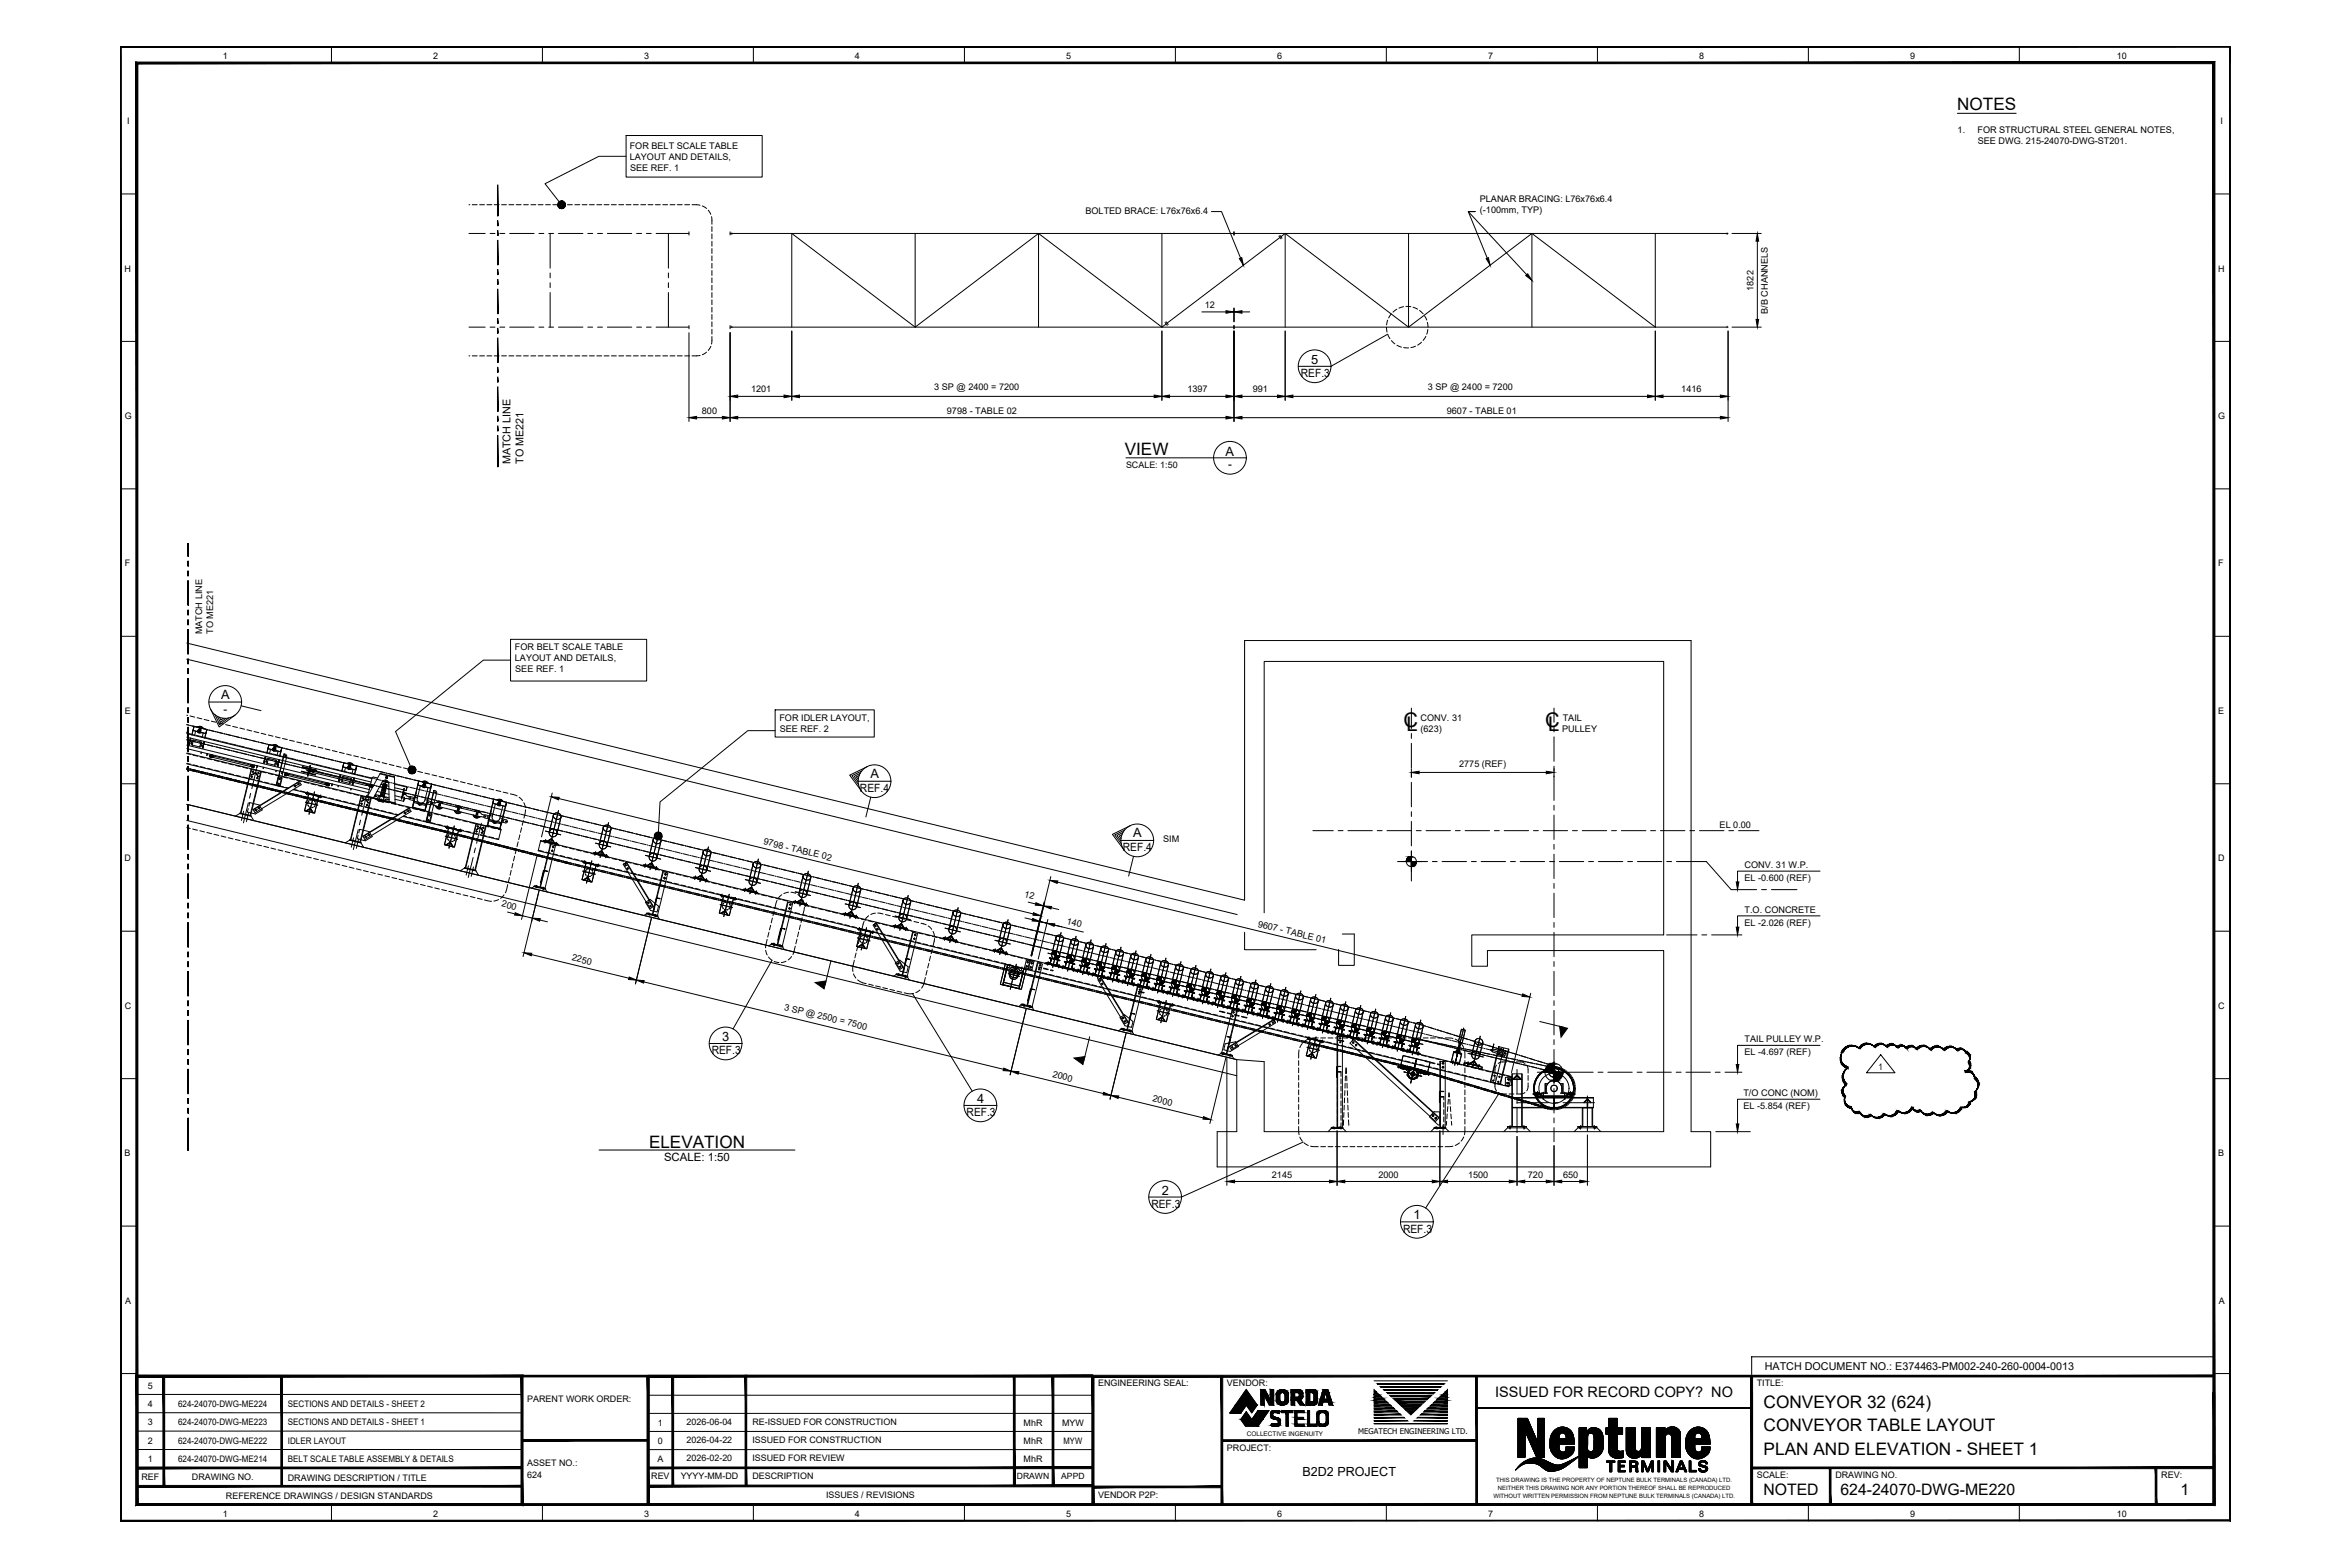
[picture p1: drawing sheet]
<svg xmlns="http://www.w3.org/2000/svg" width="914mm" height="610mm" viewBox="0 0 914 610" stroke-linecap="round" stroke-linejoin="round" font-family="sans-serif">
<defs><g id="words">
<g font-size="7.9">
<text x="546.2" y="282.6">C</text>
<text x="547.3" y="284.5">L</text>
<text x="601.3" y="282.6">C</text>
<text x="602.4" y="284.5">L</text>
</g>
<g font-size="6.7">
<text x="252.5" y="446.6">ELEVATION</text>
<text x="686.3" y="547.6">CONVEYOR 32 (624)</text>
<text x="686.3" y="556.7">CONVEYOR TABLE LAYOUT</text>
<text x="686.3" y="565.9">PLAN AND ELEVATION - SHEET 1</text>
</g>
<g font-size="6.6">
<text x="761.6" y="42.6">NOTES</text>
<text x="437.7" y="177.1">VIEW</text>
</g>
<g font-size="6.1">
<text x="686.1" y="581.6">NOTED</text>
<text x="716.1" y="581.6">624-24070-DWG-ME220</text>
<text x="848.5" y="581.6">1</text>
</g>
<text font-size="5.6" x="581.8" y="543.6">ISSUED FOR RECORD COPY? NO</text>
<g font-size="5">
<text x="510.2" y="141.6">5</text>
<text x="476.9" y="177.3">A</text>
<text x="86" y="271.8">A</text>
<text x="338.7" y="302.7">A</text>
<text x="440.9" y="325.7">A</text>
<text x="281" y="405">3</text>
<text x="380.2" y="429.1">4</text>
<text x="452" y="464.7">2</text>
<text x="550" y="474.4">1</text>
</g>
<text font-size="4.9" x="506.8" y="574.2">B2D2 PROJECT</text>
<text font-size="4.5" x="477.9" y="182.2">-</text>
<g font-size="4.4">
<text x="506.2" y="146.7">REF.3</text>
<text x="86.9" y="277.3">-</text>
<text x="334.6" y="308.1">REF.4</text>
<text x="436.9" y="331.1">REF.4</text>
<text x="276.9" y="410.1">REF.3</text>
<text x="376.1" y="434.3">REF.3</text>
<text x="258.4" y="451.8">SCALE: 1:50</text>
<text x="448" y="469.9">REF.3</text>
<text x="545.9" y="479.5">REF.3</text>
</g>
<g font-size="4.2">
<text x="198.7" y="180.6" transform="rotate(-90 198.7 180.6)">MATCH LINE</text>
<text x="203.7" y="180.4" transform="rotate(-90 203.7 180.4)">TO ME221</text>
<text x="46.8" y="446" transform="rotate(-90 46.8 446)">DATE: 2025-10-24</text>
<text x="686.7" y="533">HATCH DOCUMENT NO.: E374463-PM002-240-260-0004-0013</text>
<text x="46.8" y="592" transform="rotate(-90 46.8 592)">R:\31381 C32 CONVEYOR\DRAWINGS\624-24070-DWG-ST201-210.DWG</text>
</g>
<g font-size="3.5">
<text x="86.7" y="22.8">1</text>
<text x="168.6" y="22.8">2</text>
<text x="250.7" y="22.8">3</text>
<text x="332.7" y="22.8">4</text>
<text x="414.9" y="22.8">5</text>
<text x="496.9" y="22.8">6</text>
<text x="579.1" y="22.8">7</text>
<text x="661.1" y="22.8">8</text>
<text x="743.3" y="22.8">9</text>
<text x="823.7" y="22.8">10</text>
<text x="49.5" y="48.3">I</text>
<text x="761.7" y="51.9">1.</text>
<text x="769.4" y="51.9">FOR STRUCTURAL STEEL GENERAL NOTES,</text>
<text x="864.1" y="48.3">I</text>
<text x="245" y="58">FOR BELT SCALE TABLE</text>
<text x="769.6" y="56.2">SEE DWG. 215-24070-DWG-ST201.</text>
<text x="245" y="62.3">LAYOUT AND DETAILS,</text>
<text x="245.1" y="66.6">SEE REF. 1</text>
<text x="422.3" y="83.2">BOLTED BRACE: L76x76x6.4</text>
<text x="575.8" y="78.5">PLANAR BRACING: L76x76x6.4</text>
<text x="575.8" y="82.8">(-100mm, TYP)</text>
<text x="48.5" y="105.6">H</text>
<text x="863.1" y="105.6">H</text>
<text x="682.3" y="113.1" transform="rotate(-90 682.3 113.1)">1822</text>
<text x="468.8" y="119.9">12</text>
<text x="687.9" y="122.1" transform="rotate(-90 687.9 122.1)">B/B CHANNELS</text>
<text x="292.3" y="152.7">1201</text>
<text x="363.5" y="151.9">3 SP @ 2400 = 7200</text>
<text x="462" y="152.6">1397</text>
<text x="487.5" y="152.7">991</text>
<text x="555.6" y="151.9">3 SP @ 2400 = 7200</text>
<text x="654.2" y="152.7">1416</text>
<text x="273.1" y="160.9">800</text>
<text x="368.5" y="160.9">9798 - TABLE 02</text>
<text x="563" y="160.9">9607 - TABLE 01</text>
<text x="48.5" y="163">G</text>
<text x="863.1" y="163">G</text>
<text x="438.1" y="181.9">SCALE: 1:50</text>
<text x="48.5" y="220.4">F</text>
<text x="863.1" y="220.4">F</text>
<text x="78.7" y="246.8" transform="rotate(-90 78.7 246.8)">MATCH LINE</text>
<text x="83" y="246.6" transform="rotate(-90 83 246.6)">TO ME221</text>
<text x="200.3" y="253">FOR BELT SCALE TABLE</text>
<text x="200.3" y="257.3">LAYOUT AND DETAILS,</text>
<text x="200.5" y="261.6">SEE REF. 1</text>
<text x="48.5" y="277.7">E</text>
<text x="303.3" y="280.5">FOR IDLER LAYOUT,</text>
<text x="552.8" y="280.4">CONV. 31</text>
<text x="608.1" y="280.4">TAIL</text>
<text x="863.1" y="277.7">E</text>
<text x="303.4" y="284.7">SEE REF. 2</text>
<text x="552.7" y="284.7">(623)</text>
<text x="607.9" y="284.6">PULLEY</text>
<text x="567.8" y="298.3">2775 (REF)</text>
<text x="669.1" y="322.1">EL 0.00</text>
<text x="296.9" y="328.4" transform="rotate(14 296.9 328.4)">9798 - TABLE 02</text>
<text x="452.6" y="327.7">SIM</text>
<text x="48.5" y="335.1">D</text>
<text x="863.1" y="335.1">D</text>
<text x="678.8" y="337.7">CONV. 31 W.P.</text>
<text x="678.8" y="342.8">EL -0.600 (REF)</text>
<text x="195" y="352.6" transform="rotate(14 195 352.6)">200</text>
<text x="398.4" y="349" transform="rotate(14 398.4 349)">12</text>
<text x="414.9" y="359.4" transform="rotate(14 414.9 359.4)">140</text>
<text x="678.8" y="355.1">T.O. CONCRETE</text>
<text x="489.3" y="360.5" transform="rotate(14 489.3 360.5)">9607 - TABLE 01</text>
<text x="678.8" y="360.2">EL -2.026 (REF)</text>
<text x="222.3" y="373.5" transform="rotate(14 222.3 373.5)">2250</text>
<text x="48.5" y="392.4">C</text>
<text x="305" y="392.9" transform="rotate(14 305 392.9)">3 SP @ 2500 = 7500</text>
<text x="863.1" y="392.4">C</text>
<text x="678.8" y="405.4">TAIL PULLEY W.P.</text>
<text x="678.8" y="410.6">EL -4.697 (REF)</text>
<text x="409.4" y="419" transform="rotate(14 409.4 419)">2000</text>
<text x="731" y="416.2">1</text>
<text x="448.3" y="428.4" transform="rotate(14 448.3 428.4)">2000</text>
<text x="678.4" y="431.5">EL -5.854 (REF)</text>
<text x="678.4" y="426.4">T/O CONC (NOM)</text>
<text x="48.5" y="449.8">B</text>
<text x="863.1" y="449.8">B</text>
<text x="494.9" y="458.1">2145</text>
<text x="536.3" y="458.1">2000</text>
<text x="571.2" y="458.1">1500</text>
<text x="594.5" y="458.1">720</text>
<text x="608.2" y="458.1">650</text>
<text x="48.8" y="507.2">A</text>
<text x="863.3" y="507.2">A</text>
<text x="427.3" y="539.3">ENGINEERING SEAL:</text>
<text x="477.4" y="539.3">VENDOR:</text>
<text x="683.6" y="539.3">TITLE:</text>
<text x="57.5" y="540.2">5</text>
<text x="205.1" y="545.5">PARENT WORK ORDER:</text>
<text x="57.5" y="547.3">4</text>
<text x="69.3" y="547.3">624-24070-DWG-ME224</text>
<text x="112" y="547.3">SECTIONS AND DETAILS - SHEET 2</text>
<text x="57.5" y="554.5">3</text>
<text x="69.3" y="554.4">624-24070-DWG-ME223</text>
<text x="112" y="554.5">SECTIONS AND DETAILS - SHEET 1</text>
<text x="256" y="554.6">1</text>
<text x="267.2" y="554.2">2026-06-04</text>
<text x="292.8" y="554.2">RE-ISSUED FOR CONSTRUCTION</text>
<text x="398.3" y="554.6">MhR</text>
<text x="413.2" y="554.6">MYW</text>
<text x="57.5" y="561.7">2</text>
<text x="69.3" y="561.6">624-24070-DWG-ME222</text>
<text x="112" y="561.6">IDLER LAYOUT</text>
<text x="256" y="561.7">0</text>
<text x="267.2" y="561.3">2026-04-22</text>
<text x="292.8" y="561.3">ISSUED FOR CONSTRUCTION</text>
<text x="398.3" y="561.7">MhR</text>
<text x="413.9" y="561.7">MYW</text>
<text x="57.5" y="568.8">1</text>
<text x="69.3" y="568.7">624-24070-DWG-ME214</text>
<text x="112" y="568.7">BELT SCALE TABLE ASSEMBLY &amp; DETAILS</text>
<text x="255.8" y="568.7">A</text>
<text x="267.2" y="568.4">2026-02-20</text>
<text x="292.8" y="568.4">ISSUED FOR REVIEW</text>
<text x="398.3" y="568.7">MhR</text>
<text x="477.4" y="564.4">PROJECT:</text>
<text x="55" y="575.9">REF</text>
<text x="74.7" y="575.9">DRAWING NO.</text>
<text x="112" y="576">DRAWING DESCRIPTION / TITLE</text>
<text x="205.1" y="570.5">ASSET NO.:</text>
<text x="205.1" y="575">624</text>
<text x="253.4" y="575.5">REV</text>
<text x="264.9" y="575.5">YYYY-MM-DD</text>
<text x="292.8" y="575.5">DESCRIPTION</text>
<text x="683.6" y="575">SCALE:</text>
<text x="714.1" y="575">DRAWING NO.</text>
<text x="840.9" y="575">REV:</text>
<text x="87.9" y="583">REFERENCE DRAWINGS / DESIGN STANDARDS</text>
<text x="321.4" y="582.9">ISSUES / REVISIONS</text>
<text x="427.3" y="582.9">VENDOR P2P:</text>
<text x="86.7" y="590.1">1</text>
<text x="168.6" y="590.1">2</text>
<text x="250.7" y="590.1">3</text>
<text x="332.7" y="590.1">4</text>
<text x="414.9" y="590.1">5</text>
<text x="496.9" y="590.1">6</text>
<text x="579.1" y="590.1">7</text>
<text x="661.1" y="590.1">8</text>
<text x="743.3" y="590.1">9</text>
<text x="823.7" y="590.1">10</text>
</g>
<g font-size="3.3">
<text x="395.7" y="575.5">DRAWN</text>
<text x="412.9" y="575.5">APPD</text>
</g>
<text font-size="3" x="528.5" y="557.9">MEGATECH ENGINEERING LTD.</text>
<text font-size="2.5" x="485.2" y="558.5">COLLECTIVE INGENUITY</text>
<g font-size="2.3">
<text x="582.2" y="576.7">THIS DRAWING IS THE PROPERTY OF NEPTUNE BULK TERMINALS (CANADA) LTD.</text>
<text x="582.9" y="579.8">NEITHER THIS DRAWING NOR ANY PORTION THEREOF SHALL BE REPRODUCED</text>
<text x="581.1" y="582.8">WITHOUT WRITTEN PERMISSION FROM NEPTUNE BULK TERMINALS (CANADA) LTD.</text>
</g>
<text font-size=".7" fill="#fff" x="253.3" y="584.3">Version=2024-05-21</text>
</g></defs>
<!-- layer: O5 -->
<g fill="none" stroke="#000" stroke-width=".39">
<path d="M672 90.6v.6M672 126.9v.6M549.2 275.5v7.9M604.7 275.5v5.5M98.5 299.9l-.2 .7M99.9 299l-1.9 7.8M110.8 294l.5 .1M549.2 285.3v1.9M549.2 289.2v9.5M604.7 282.9v1.8M604.7 286.7v9.5M604.7 298.1v1.9"/>
<path d="M94.8 315.6l-.9 3.6M96.6 312.3l-1.9 7.8M96.8 316l-.9 3.7M97.5 308.6l-.4 1.9M97.6 302.1l.7 .2M98 301.8l-.1 .8M98.1 300.2l.7 .1M99.3 314.8l.5 .8M99.7 302.6l.8 .2M100.2 300.7l.8 .2M100.2 302.4l-.2 .7M100.6 314l.5 .8"/>
<path d="M100.7 300.4l-.2 .7M101.3 314.1l-2.2 1.3M108.1 304.9l.7 .1M108.5 304.6l-.2 .7M108.5 302.9l.7 .2M109 302.7l-.2 .6M114.6 305.4l.5 .9M115.9 304.6l.5 .9M116.6 304.8l-2.2 1.3M140.3 319l-.4 1.9M140.3 312.6l.8 .2M140.8 312.3l-.2 .8"/>
<path d="M140.8 310.4l.8 .2M141.3 310.2l-.2 .7M142.5 313.1l.7 .2M142.6 309.4l-1.9 7.8M142.9 312.8l-.2 .8M143 311l.7 .2M143.5 310.7l-.3 .7M157.3 315.8l.6 .9M158.7 315l.5 .9M159.3 315.2l-2.1 1.3M166.4 319l.7 .2M166.8 318.7l-.2 .8"/>
<path d="M166.8 317.1l.7 .2M167.3 316.8l-.2 .7M169.1 308.2l.5 .1M217.3 315.3l-3.2 13.5M549.2 300.5v1.9M549.2 304.3v9.6M549.2 315.8v1.8M549.2 319.5v9.6M604.7 301.9v9.5M604.7 313.3v1.9M604.7 317.1v9.5M137.6 325.9l-.9 3.7"/>
<path d="M139.4 322.7l-1.9 7.8M139.5 326.4l-.9 3.6M142 325.1l.6 .9M143.3 324.4l.5 .8M144 324.5l-2.2 1.4M182.3 336.8l-.9 3.6M184.1 333.6l-1.9 7.7M184.2 337.3l-.9 3.6M185 329.9l-.5 1.8M185.1 323.4l.7 .1M185.5 323.1l-.2 .7M185.5 321.4l.8 .2"/>
<path d="M186 321.1l-.2 .8M187.2 323.9l.7 .2M187.3 320.3l-1.9 7.8M187.6 321.9l.8 .2M187.6 323.6l-.1 .7M188.1 321.7l-.2 .7M212.2 323.3l6 1.5M212.3 326.7l-.3 1.2M212.6 327l-.1 .6M214.5 330.9l.8 .2M214.9 329.4l.7 .2M215 330.6l-.2 .8"/>
<path d="M215.3 329.1l-.2 .8M216.1 327.9l-.1 .5M216.6 327.7l-.3 1.3M231.7 328l5.9 1.5M231.8 331.4l-.3 1.3M232.1 331.7l-.2 .6M235.6 332.6l-.2 .6M236 332.4l-.3 1.3M236.8 320.1l-3.3 13.5M243.1 336.5l.8 .2M243.5 336.2l-.1 .8M243.8 337.8l.8 .2"/>
<path d="M244.3 337.5l-.1 .8M251.1 332.8l6 1.4M251.2 336.1l-.3 1.3M251.5 336.5l-.1 .5M255 337.3l-.1 .6M255.5 337.1l-.3 1.3M256.2 324.8l-3.3 13.5M259.1 339.8l-.2 .7M270.6 337.5l5.9 1.4M275.7 329.5l-3.3 13.5M295.1 334.2l-3.3 13.5M314.5 338.9l-3.3 13.5"/>
<path d="M510.9 323.1h7.9M520.7 323.1h1.9M524.5 323.1h9.5M535.9 323.1h1.9M539.7 323.1h9.5M543.8 335.2h11.6M549.2 331v1.9M549.2 334.7v8M551.1 323.1h1.9M554.9 323.1h9.5M557.3 335.2h1.9M561.1 335.2h9.5"/>
<path d="M566.3 323.1h1.9M570.1 323.1h9.5M572.5 335.2h1.9M576.3 335.2h9.5M581.5 323.1h1.9M585.3 323.1h9.5M587.7 335.2h1.9M591.5 335.2h9.5M596.7 323.1h1.9M600.5 323.1h9.5M602.9 335.2h1.9M604.7 328.5v1.9"/>
<path d="M604.7 332.3v9.5M606.7 335.2h9.5M611.9 323.1h1.9M615.7 323.1h9.5M618.1 335.2h1.9M621.9 335.2h9.5M627.1 323.1h1.9M630.9 323.1h9.5M633.3 335.2h1.9M637.1 335.2h9.5M642.3 323.1h1.9M646.1 323.1h9.5"/>
<path d="M648.5 335.2h1.9M652.3 335.2h11.6l9.7 10.9h9.9M657.5 323.1h1.9M661.3 323.1h9.5M672.7 323.1h1.9M676.5 323.1h7.9M208.9 344.5l-.2 .8M211.4 345.1l-.2 .8M252 351.1l.7 .2M252.4 350.8l-.1 .8M252.6 355.1l-.1 .9M252.7 352.4l.8 .2"/>
<path d="M253.2 352.1l-.2 .8M255.2 355.7l-.2 .8M258.2 341.5l.8 .2-.7-.2M258.6 340l.7 .2M258.7 341.2l-.2 .8M270.6 340.8l-.3 1.3M271 341.2l-.2 .6M274.5 342.1l-.2 .5M274.9 341.9l-.3 1.2M290 342.2l5.9 1.4M290.1 345.5l-.3 1.3M290.4 345.9l-.2 .6"/>
<path d="M293.9 346.8l-.2 .6M294.3 346.6l-.3 1.3M306.8 353.3l.8 .2M307.2 351.8l.7 .2M307.3 353l-.2 .8M307.7 351.6l-.2 .7M309.4 346.9l6 1.5M309.5 350.3l-.3 1.3M309.8 350.7l-.1 .5M313.3 351.5l-.1 .6M313.8 351.3l-.3 1.3M328.9 351.6l5.9 1.5"/>
<path d="M329 355l-.4 1.2M329.3 355.4l-.2 .6M332.8 356.2l-.2 .6M333.2 356l-.3 1.3M334 343.6l-3.3 13.6M340.7 359.8l-.2 .8M348.3 356.4l5.9 1.4M348.4 359.7l-.3 1.3M353.4 348.4l-3.3 13.5M372.8 353.1l-3.2 13.5M392.2 357.8l-3.2 13.5M604.7 343.7v1.9"/>
<path d="M604.7 347.5v9.5M604.7 358.9v1.9M685.4 346.1h2M689.3 346.1h9.9M301.2 366.9l-.2 .9M303.8 367.6l-.2 .8M340.2 360.1l.8 .2M341 361.4l.8 .2M341.5 361.1l-.2 .8M348.7 360.1l-.1 .6M349.1 374.7l.8 .2M349.6 374.4l-.2 .8"/>
<path d="M349.8 378.7l-.2 .9M349.9 376l.8 .2M350.4 375.7l-.2 .8M352.2 360.9l-.1 .6M352.3 379.4l-.1 .8M352.7 360.7l-.4 1.3M355.4 365.1l.7 .2M355.8 363.7l.7 .1M355.9 364.8l-.2 .8M356.2 363.4l-.1 .7M367.7 361.1l6 1.4M367.8 364.4l-.3 1.3"/>
<path d="M368.1 364.8l-.1 .6M371.6 365.6l-.1 .6M372.1 365.5l-.3 1.2M387.2 365.8l5.9 1.5M387.3 369.2l-.3 1.2M387.5 369.5l-.1 .6M391.1 370.4l-.2 .6M391.5 370.2l-.3 1.3M392.3 378.8l4.3 1M392.5 378.1l4.3 1.1M393 375.1l-.2 .9M395.5 375.1l-2.4 9.8"/>
<path d="M397.7 376.2l-.2 .9M399.1 375.8l.7 .2M399.5 374.2l.7 .2M399.6 375.5l-.2 .7M400 374l-.2 .7M400.7 376.2l.7 .2M401.1 374.6l.7 .2M401.1 375.9l-.1 .8M401.5 374.3l-.2 .8M404 377l.7 .1M404.4 375.5l.7 .1M404.5 376.7l-.2 .7"/>
<path d="M404.8 375.2l-.1 .7M604.7 362.7v9.5M604.7 374.1v1.9M604.7 377.9v9.5M648.5 363.7h11.8M662.2 363.7h1.9M666 363.7h11.8M398.4 390.5l-.2 .9M400.9 391.2l-.1 .8M427.7 381.4l.8 .2M428.2 381.1l-.2 .8M428.5 382.7l.8 .1"/>
<path d="M429 382.4l-.2 .8M436.6 396l.8 .1M437.1 395.7l-.2 .8M437.4 397.3l.8 .1M437.9 396.9l-.2 .8M442.9 386.4l.7 .2M443.2 384.9l.8 .2M443.3 386.1l-.1 .8M443.7 384.6l-.2 .8M479.2 395.2l.8 .2M479.6 393.8l.7 .1M479.7 394.9l-.2 .8"/>
<path d="M480 393.5l-.1 .7M493.7 398.5l.7 .2M494.1 398.2l-.1 .8M494.9 397.7l.9 .2M495.5 397.4l-.3 .8M569.5 400l-3.5 14.4M604.7 389.3v1.9M604.7 393.1v9.5M437.3 400l-.2 .8M439.8 400.6l-.2 .8M476.2 409.5l-.3 .8M478.7 410.1l-.2 .8"/>
<path d="M479.1 407.4l.8 .2M479.6 407.1l-.2 .8M480.4 406.6l.7 .2M480.9 406.3l-.2 .8M526.2 405.3l.7 .6M526.8 405.3l-.5 .6M527.4 406.3l.6 .6M528 406.3l-.6 .6M561 413.7h.9M561 415.2h.9M561.5 413.2v.9M561.5 414.8v.8"/>
<path d="M565.4 412.7l-.3 1.1M566.2 409l-.1 .5M566.6 408.8l1.5 .4M567.3 413.2l-.2 1.1M567.7 406l.7 .2M568.4 409.5l-.2 .6M581.2 418.4l.6 .1M581.6 418.2l-.2 .5M583.2 418.9l.5 .1M583.5 418.6l-.1 .6M585.1 407.9l-3.4 14.1M586.7 419.8l.8 .2"/>
<path d="M587.2 419.5l-.2 .8M590.3 416v9.5M598.2 417.1h7.7M604.7 404.5v1.9M604.7 408.3v10M604.7 419.7v1.9M606.6 417.1h1.9M610.4 417.1h9.5M621.8 417.1h1.9M625.6 417.1h9.5M637 417.1h1.9M640.8 417.1h9.5"/>
<path d="M652.2 417.1h1.9M656 417.1h9.5M667.4 417.1h1.9M671.2 417.1h6.6M519 438.3v.9M521.6 438.3v.9M557.2 434h.7M557.3 433.7l.6 .6M557.6 433.6v.8M557.9 433.7l-.6 .6M558.4 435h.7M558.4 434.7l.6 .6"/>
<path d="M558.7 434.7v.7M559 434.7l-.6 .6M559 438.3v.9M561.5 437.6v3.7M561.6 438.3v.9M580.8 420.3l.5 .2M581.1 420.1l-.1 .5M582.7 420.8l.6 .1M583 420.6l-.1 .5M586.3 421.3l.8 .1M586.8 421l-.2 .8M587.6 437.8v1.5"/>
<path d="M590.3 427.4v1.9M590.3 431.1v9.5M590.3 429h12.2M593 437.8v1.5M604.4 429h1.9M604.7 423.5v9.5M604.7 434.9v1.9M604.7 438.7v5.5M608.2 429h12.2M615 437.8v1.5M617.7 426.4v13.6M620.4 437.8v1.5"/>
<path d="M667.6 440.2h13.4"/>
</g>
<!-- layer: O4 -->
<g fill="#000" stroke="#000" stroke-width=".39">
<path d="M593.7 107.2l.7-.7 1.7 2.6zM549.2 300.5l3-.5v1zM601.7 300l3 .5-3 .5zM675.6 343.1h1l-.5 3zM675.6 360.7h1l-.5 3zM604.1 413.7l.6-.1zM675.6 414.1h1l-.5 3zM604.7 420.4h1.2zM675.6 437.2h1l-.5 3z"/>
<path d="M208.6 344.7v.4l.3 .1zM208.6 344.7l.5 .1-.2 .4z"/>
<path d="M211.2 345.3l-.1 .4 .4 .1zM211.2 345.3l.4 .1-.1 .4z"/>
<path d="M252.4 355.4l-.1 .3 .4 .1zM252.4 355.4h.4l-.1 .4z"/>
<path d="M254.9 356l-.1 .3 .4 .2zM254.9 356l.4 .1-.1 .4z"/>
<path d="M301 367.1l-.1 .5h.4zM301 367.1l.4 .2-.1 .3z"/>
<path d="M303.5 367.8l-.1 .3 .4 .1zM303.5 367.8h.4l-.1 .4z"/>
<path d="M349.5 379l-.1 .4h.5zM349.5 379l.5 .1-.1 .3z"/>
<path d="M352.1 379.6l-.1 .4 .4 .1zM352.1 379.6l.4 .1-.1 .4z"/>
<path d="M398.1 390.8l-.1 .3 .5 .2zM398.1 390.8l.5 .1-.1 .4z"/>
<path d="M400.7 391.4l-.1 .4 .4 .1zM400.7 391.4l.4 .1-.1 .4z"/>
<path d="M437 400.2l-.1 .4 .4 .1zM437 400.2l.4 .1-.1 .4z"/>
<path d="M439.5 400.8l-.1 .4 .5 .1zM439.5 400.8l.5 .1-.1 .4z"/>
<path d="M475.8 410.1l.5-.3-.1 .3zM475.9 409.7l-.1 .4 .5-.3z"/>
<path d="M478.3 410.6l.5-.2-.1 .4zM478.4 410.3l-.1 .3 .5-.2z"/>
<path d="M604.1 413.7l.6 .1zM603.5 413.8h1.2z"/>
<path d="M603.5 413.8l1.2 .3v-.3zM602.9 414.1l.6-.3 1.2 .3z"/>
<path d="M602.9 414.1l1.8 .3v-.3zM602.4 414.4l.5-.3 1.8 .3z"/>
<path d="M602.4 414.4l2.3 .4v-.4zM602.4 414.4l2.3 .4h-2.7z"/>
<path d="M602 414.8l2.7 .5v-.5zM602 414.8l2.7 .5h-3z"/>
<path d="M601.7 415.3l3 .6v-.6zM601.7 415.3l3 .6h-3.3z"/>
<path d="M601.4 415.9l3.3 .6v-.6zM601.4 415.9l3.3 .6h-3.5z"/>
<path d="M601.2 416.5l3.5 .6v-.6zM601.2 416.5l3.5 .6h-3.5z"/>
<path d="M604.7 419.8l1.8 .3 .4-.3zM604.7 419.8l1.8 .3h-1.8z"/>
<path d="M604.7 419.4l2.2 .4 .5-.4zM604.7 419.4l2.2 .4h-2.2z"/>
<path d="M604.7 418.9l2.7 .5 .3-.5zM604.7 418.9l2.7 .5h-2.7z"/>
<path d="M604.7 418.3l3 .6 .3-.6zM604.7 418.3l3 .6h-3z"/>
<path d="M604.7 417.7l3.3 .6 .1-.6zM604.7 417.7l3.3 .6h-3.3z"/>
<path d="M604.7 417.1l3.4 .6 .1-.6zM604.7 417.1l3.4 .6h-3.4z"/>
<path d="M518.8 438.6v.4h.4zM518.8 438.6h.4v.4z"/>
<path d="M521.4 438.6v.4h.4zM521.4 438.6h.4v.4z"/>
<path d="M558.8 438.6v.4h.4zM558.8 438.6h.4v.4z"/>
<path d="M561.4 438.6v.4h.4zM561.4 438.6h.4v.4z"/>
<path d="M587.3 438.2h.5l-.5 .6zM587.8 438.2l-.5 .6h.5z"/>
<path d="M592.7 438.2l.5 .6v-.6zM592.7 438.2l.5 .6h-.5z"/>
<path d="M604.7 420.4l.6 .2zM604.7 420.6h.6z"/>
<path d="M604.7 420.1l1.2 .3 .6-.3zM604.7 420.1l1.2 .3h-1.2z"/>
<path d="M614.8 438.2h.4l-.4 .6zM615.2 438.2l-.4 .6h.4z"/>
<path d="M620.1 438.2l.5 .6v-.6zM620.1 438.2l.5 .6h-.5z"/>
</g>
<g fill="none" stroke="#000" stroke-width=".39">
<path d="M268.1 90.2v1.3M284.1 90.8h195.9M284.1 90.2v1.3M284.8 90.6v.6M356.1 90.8v36.5M404.1 90.8v36.5M452.1 90.8v36.5M480 90.2v1.3M480.3 90.8h192.1M480.3 90.2v1.3M497.6 91.8l.9 1.1M498 91.5l.8 1.1"/>
<path d="M498 92.4l-43.9 33.3M500.1 90.8l48 36.5 48-36.5 48 36.5v-36.5M500.1 90.8l-1.7 1.3M500.1 90.8v36.5M548.1 90.8v36.5M574 82.3h-2.7l22.7 24.6M596.1 90.8v36.5M268.1 126.6v1.3M284.1 127.3h195.9M284.1 126.6v1.3M284.8 126.9v.6M308.1 127.3v-36.5l48 36.5 48-36.5 48 36.5"/>
<path d="M453.3 125.4l.9 1.2M453.7 125.2l.9 1.1M453.8 126l-1.7 1.3M480 126.6v1.3M480.3 127.3h192.1M480.3 126.6v1.3M72.7 293l122.3 29.7-1 3.9-5.8-1.4M72.7 297.2l24.1 5.8M97.9 299.3l-4.1 17.1M110.2 294.8h.1M110.5 293.3l.8 .2 .3 .6-2.8 11.8-1.2-.4zM110.6 293.3l-3 12.3"/>
<path d="M549.2 299v3.2M604.7 299v3.2M93.3 316.2l4.5 1.1-.1 .3-4.5-1.1zM93.6 316.3l4.1-17 4 .9-4.2 17.1M98.5 314.9l17.9-10.9 .8 1.3-18 10.9zM98.7 312.6l2.3 .8M100.7 304l11.3 2.7M101.5 300.2l-4.2 17M101.8 314.7l.3 .4-2.7 1.6-1.6-.4M107.6 305.1h.2M114 307.2l25.6 6.2M116.5 304.1l-18 11"/>
<path d="M140.7 309.7l-4.2 17M143.5 314.3l11.2 2.8M144.2 310.6l-4.1 17M156.8 317.6l27.5 6.6M159.2 314.5l-17.9 10.9M166 319.2h.1M168.5 308.9l.1 .1M168.8 307.5l.8 .2 .4 .5-2.9 11.8-1.3-.3zM168.9 307.5l-2.9 12.3M552.2 300.5h49.5M136.1 326.6l4.4 1.1v.3l-4.5-1.1zM136.3 326.7l4.2-17.1 3.9 1-4.1 17.1"/>
<path d="M141.2 325.3l18-11 .8 1.4-18 10.9zM141.4 323l2.3 .7M144.6 325l.2 .5-2.7 1.6-1.6-.4M180.7 337.5l4.5 1.1v.2l-4.5-1.1zM181 337.5l4.2-17 3.9 1-4.1 17M185.4 320.6l-4.2 17M188.9 321.4l-4.1 17.1M210.4 327l190.4 46.3-.9 3.9-190.5-46.2zM211.4 338.7l.3 .1-1.2 4.6h-.2zM214.2 328.5l1.9 .5-4 16.5-2-.4zM214.3 328.6l-4 16.5M243.7 335.6l10.4 17.2"/>
<path d="M243.8 335.5l-1.3 .8 1.3-.8M243.8 335.5l10.5 17.2-1.3 .8-10.5-17.2M258.1 339.1l-4.1 16.6M708.2 338.9h-32.1v4.2M207.9 344.5l4.4 1.1-.1 .4-4.4-1.1zM251.4 350.9l-.3 .1 2 3.2 1.1 .2M251.6 355.1l4.5 1.1-.1 .4-4.5-1.1zM252.7 350.1l.3-.2 1.9 1.5M253.6 355.6l2 .5M253.9 355.7l4-16.6 2 .5-4.1 16.6M306.4 351l2 .4-4 16.6-2-.5zM306.6 351l-4 16.6"/>
<path d="M340.8 359.2l10.5 17.2M341 359.1l-1.3 .8 1.3-.8M341 359.1l10.5 17.2-1.3 .8-10.5-17.2M708.2 356.3h-32.1v4.4M300.2 367l4.5 1.1-.1 .3-4.5-1.1zM303.8 361.2h.2l-1.2 4.7-.2-.1zM348.6 374.5l-.3 .1 2 3.2 1 .3M348.8 378.8l4.5 1.1-.1 .4-4.5-1.1zM349.9 373.7l.2-.2 2 1.5M350.7 379.2l2 .5M351 379.3l4.1-16.6 1.9 .5-4 16.6M355.2 362.7l-4 16.7"/>
<path d="M399.4 373.5l2.9 .7-.7 2.9-3-.7zM400.1 377.3l187 45.5 .1-.6M401.1 373.4l187 45.4v3.4M403.6 374.6l2 .4-4 16.6-2-.5zM403.8 374.6l-4 16.6M397.4 390.6l4.5 1.1-.1 .4-4.5-1.1zM400.9 384.8h.2l-1.1 4.7zM428.3 380.5l10.5 17.2M428.4 380.3l-1.2 .8 1.2-.8M428.4 380.3l10.5 17.2-1.3 .8-10.4-17.2M436.1 395.7l-.3 .2 1.9 3.1 1.1 .3M437.3 394.9l.3-.1 1.9 1.5"/>
<path d="M442.7 384l-4 16.6M481.2 393.3l-4 16.7M495.5 396.6l.8 1.3-.8-1.3M495.5 396.6l-17.1 10.5 .8 1.3 17.1-10.5M495.6 396.8l-17.2 10.5M503.1 398.2l46.6 11.3M436.2 400l4.5 1.1-.1 .4-4.5-1.1zM438.2 400.5l2 .5M438.5 400.6l4-16.7 2 .5-4 16.6M475.1 409.5l4.5 1.1-.1 .3-4.5-1zM475.4 409.5l4-16.6 2 .5-4.1 16.6M475.6 409.6l2 .5"/>
<path d="M480.9 405.5l-.1-.2-2.4 .4M481.7 406.8l.2 .3-3.2 1.9-1-.2M520.1 415.1l.2 4.1zM520.3 403.2h2v35.4h-2zM520.5 403.2v35.4M524 403.2l28.6 7M526.5 404.5l33.3 30.4M526.7 404.3l33.3 30.5-1.4 1.5-33.3-30.5zM545 414.4l10.5 2.5M546 410.6l10.5 2.6-1 4-10.5-2.6zM551.1 411.9l-.7 3.7zM560.5 413v25.5"/>
<path d="M564.7 413l3.1 .7M565.6 409.3l3.1 .8M565.6 409.3l3.1 .7-.9 3.9-3.1-.8zM583.2 407.2l3.9 .9-3.3 13.8-3.9-1zM583.4 407.2l-3.4 13.8M586.9 408.1l-3.3 13.7M588.3 419.1h-2.5v3.1h2.5M588.5 419.7h3.6v.3h-3.6zM588.5 417.8v20.4M592.1 417.8v20.4M601.2 417.1h7M604.7 413.6v7"/>
<path d="M708.2 406.7h-32.1v7.4M518 438.6h4.6v.4h-4.6zM558 432.5h2.3v5.2h-.7l-3.4-3.2zM558 438.6h4.6v.4h-4.6zM560.1 424.9l.2 4zM560.3 438.5v-25.5h2v25.5M560.3 438.6h2M586.6 438.2h7.4v.6h-7.4zM587 421.2l-.1 .4M587.1 421.2h-.9l.7 .5M587.3 420.1l.1-.4-.8 .1 .7 .4M588.3 438.2v-20.4h4v20.4"/>
<path d="M588.5 426.9h3.6v.3h-3.6zM588.5 430.8l3.6 .2zM592.3 426.9h27.7v4.1h-27.7M592.3 427.2h27.7M592.3 430.8h27.7M604.6 427.2h.2v3.6h-.2zM614 438.2h7.4v.6h-7.4zM615.7 438.2v-7.2h4v7.2M615.9 431v7.2M617.6 427.2h.2v3.6h-.2zM619.5 431v7.2M708.2 427.6h-32.1v9.6"/>
<circle cx="111" cy="294.1" r=".15"/>
<circle cx="97.9" cy="302.2" r=".19"/>
<circle cx="98.4" cy="300.2" r=".19"/>
<circle cx="99.5" cy="315.2" r=".19"/>
<circle cx="100.1" cy="302.7" r=".19"/>
<circle cx="100.5" cy="300.7" r=".19"/>
<circle cx="100.8" cy="314.4" r=".19"/>
<circle cx="108.4" cy="304.9" r=".19"/>
<circle cx="108.8" cy="303" r=".19"/>
<circle cx="114.9" cy="305.8" r=".19"/>
<circle cx="116.1" cy="305" r=".19"/>
<circle cx="140.7" cy="312.7" r=".19"/>
<circle cx="141.2" cy="310.5" r=".19"/>
<circle cx="142.8" cy="313.2" r=".19"/>
<circle cx="143.3" cy="311.1" r=".19"/>
<circle cx="157.6" cy="316.2" r=".19"/>
<circle cx="158.9" cy="315.4" r=".19"/>
<circle cx="166.7" cy="319.1" r=".19"/>
<circle cx="167.2" cy="317.2" r=".19"/>
<circle cx="169.3" cy="308.2" r=".15"/>
<circle cx="142.3" cy="325.5" r=".19"/>
<circle cx="143.6" cy="324.8" r=".19"/>
<circle cx="185.4" cy="323.4" r=".19"/>
<circle cx="185.9" cy="321.5" r=".19"/>
<circle cx="187.5" cy="323.9" r=".19"/>
<circle cx="188" cy="322" r=".19"/>
<circle cx="214.8" cy="331" r=".23"/>
<circle cx="215.2" cy="329.5" r=".23"/>
<circle cx="243.4" cy="336.6" r=".23"/>
<circle cx="244.2" cy="337.9" r=".23"/>
<circle cx="252.3" cy="351.1" r=".19"/>
<circle cx="253.1" cy="352.5" r=".19"/>
<circle cx="258.6" cy="341.6" r=".23"/>
<circle cx="259" cy="340.1" r=".23"/>
<circle cx="307.2" cy="353.4" r=".23"/>
<circle cx="307.5" cy="351.9" r=".23"/>
<circle cx="340.6" cy="360.2" r=".23"/>
<circle cx="341.4" cy="361.5" r=".23"/>
<circle cx="349.5" cy="374.8" r=".19"/>
<circle cx="350.3" cy="376.1" r=".19"/>
<circle cx="355.8" cy="365.2" r=".23"/>
<circle cx="356.1" cy="363.7" r=".23"/>
<circle cx="399.5" cy="375.9" r=".23"/>
<circle cx="399.8" cy="374.3" r=".23"/>
<circle cx="401" cy="376.3" r=".23"/>
<circle cx="401.4" cy="374.7" r=".23"/>
<circle cx="404.3" cy="377" r=".23"/>
<circle cx="404.7" cy="375.5" r=".23"/>
<circle cx="428.1" cy="381.5" r=".23"/>
<circle cx="428.8" cy="382.7" r=".23"/>
<circle cx="437" cy="396" r=".19"/>
<circle cx="437.7" cy="397.3" r=".19"/>
<circle cx="443.2" cy="386.5" r=".23"/>
<circle cx="443.6" cy="385" r=".23"/>
<circle cx="479.6" cy="395.3" r=".23"/>
<circle cx="479.9" cy="393.8" r=".23"/>
<circle cx="494" cy="398.6" r=".23"/>
<circle cx="495.3" cy="397.8" r=".23"/>
<circle cx="479.4" cy="407.5" r=".19"/>
<circle cx="480.7" cy="406.7" r=".19"/>
<circle cx="521.5" cy="403.9" r=".23"/>
<circle cx="521.5" cy="405.5" r=".23"/>
<circle cx="526.5" cy="405.5" r=".23"/>
<circle cx="527.6" cy="406.6" r=".23"/>
<circle cx="561.5" cy="413.6" r=".23"/>
<circle cx="561.5" cy="415.2" r=".23"/>
<circle cx="581.5" cy="418.4" r=".19"/>
<circle cx="583.4" cy="418.9" r=".19"/>
<circle cx="604.7" cy="417.1" r="3.5"/>
<circle cx="604.7" cy="417.1" r=".83"/>
<circle cx="557.6" cy="434" r=".23"/>
<circle cx="558.7" cy="435" r=".23"/>
<circle cx="581" cy="420.4" r=".19"/>
<circle cx="583" cy="420.8" r=".19"/>
<circle cx="604.7" cy="423.4" r="7.6"/>
<circle cx="604.7" cy="423.4" r="7.9"/>
<circle cx="604.7" cy="423.4" r="5.9"/>
</g>
<!-- layer: O3 -->
<g fill="none" stroke="#000" stroke-width=".39">
<path d="M182.5 90.8h6.3M190.7 90.8h1.9M194.5 90.8h1.9M198.3 90.8h9.5M209.7 90.8h1.9M213.5 90.8h1.9M214.1 90.8v13.5M217.3 90.8h9.5M228.7 90.8h1.9M232.5 90.8h1.9M236.3 90.8h9.5M247.7 90.8h1.9"/>
<path d="M251.5 90.8h1.9M255.3 90.8h12.8M260.1 90.8v13.5M214.1 106.2v1.9M214.1 110v1.9M214.1 113.8v13.5M260.1 106.2v1.9M260.1 110v1.9M260.1 113.8v13.5M182.5 127.3h6.3M190.7 127.3h1.9M194.5 127.3h1.9"/>
<path d="M198.3 127.3h9.5M209.7 127.3h1.9M213.5 127.3h1.9M217.3 127.3h9.5M228.7 127.3h1.9M232.5 127.3h1.9M236.3 127.3h9.5M247.7 127.3h1.9M251.5 127.3h1.9M255.3 127.3h12.8M193.6 181.5h.1M93.2 316.5l-1.6 1"/>
<path d="M97.7 317.6l1 1.6M215.3 317.1a1.44 1.44 0 0 1 2.1-.8 1.44 1.44 0 0 1 .4 2.2 1.58 1.58 0 0 1-1.7 .1 1.58 1.58 0 0 1-.8-1.5l-1.6 6.6M218.3 317.9l-1.6 6.5M136 326.9l-1.6 1M140.5 328l1 1.6M180.7 337.7l-1.6 1.1M185.2 338.8l1 1.7M211.7 327l5.3 1.5zM213 327.3l1.7-1.1 1.1 1.7-1.1-1.5zM231.1 331.7l5.4 1.5-5.5-1.3zM232.4 331.9l1.7-1 1.1 1.7-1.2-1.5zM234.8 321.9a1.47 1.47 0 0 1 2-.8 1.47 1.47 0 0 1 .6 2 1.6 1.6 0 0 1-1.7 .3 1.6 1.6 0 0 1-.9-1.5l-1.6 6.5"/>
<path d="M237.7 322.6l-1.5 6.5M250.5 336.4l5.4 1.5zM251.8 336.7l1.8-1.1 1 1.8-1.1-1.5zM254.2 326.6a1.48 1.48 0 0 1 2-.8 1.48 1.48 0 0 1 .7 2 1.61 1.61 0 0 1-1.8 .3 1.61 1.61 0 0 1-.9-1.5l-1.6 6.5M257.2 327.3l-1.6 6.5M273.6 331.3a1.47 1.47 0 0 1 2-.8 1.47 1.47 0 0 1 .7 2 1.6 1.6 0 0 1-1.7 .3 1.6 1.6 0 0 1-1-1.5l-1.5 6.5M276.6 332l-1.6 6.6M293.1 336a1.48 1.48 0 0 1 2-.7 1.48 1.48 0 0 1 .6 2 1.61 1.61 0 0 1-1.7 .2 1.61 1.61 0 0 1-.9-1.5l-1.6 6.6M296 336.7l-1.5 6.6M207.8 344.9l-1 .6M212.2 346l.6 1M251.5 355.5l-.9 .6"/>
<path d="M256 356.6l.6 1M269.9 341.2l5.4 1.5zM271.3 341.4l1.7-1 1.1 1.7-1.1-1.5zM289.4 345.9l5.4 1.3v.2zM290.7 346.1l1.7-1 1.1 1.7-1.1-1.5zM308.8 350.6l5.4 1.5zM310.2 350.9l1.7-1.1 1.1 1.8-1.1-1.5zM312.5 340.8a1.45 1.45 0 0 1 2.1-.8 1.45 1.45 0 0 1 .4 2.2 1.64 1.64 0 0 1-2.5-1.4l-1.6 6.5M315.5 341.5l-1.6 6.5M328.2 355.3l5.5 1.3-.1 .2-5.4-1.3zM329.6 355.6l1.7-1.1 1.1 1.7-1.2-1.4zM332 345.5a1.44 1.44 0 0 1 2-.8 1.44 1.44 0 0 1 .4 2.2 1.61 1.61 0 0 1-2.4-1.4l-1.6 6.5"/>
<path d="M334.9 346.2l-1.6 6.5M351.4 350.2a1.44 1.44 0 0 1 2.1-.8 1.44 1.44 0 0 1 .4 2.2 1.58 1.58 0 0 1-1.7 .1 1.58 1.58 0 0 1-.8-1.5l-1.6 6.5M354.4 350.9l-1.7 6.5M370.8 354.9a1.44 1.44 0 0 1 2.1-.8 1.44 1.44 0 0 1 .4 2.2 1.61 1.61 0 0 1-2.5-1.4l-1.6 6.6M373.8 355.7l-1.6 6.5M390.3 359.6a1.43 1.43 0 0 1 2-.7 1.43 1.43 0 0 1 .4 2.1 1.58 1.58 0 0 1-1.6 .1 1.58 1.58 0 0 1-.8-1.5l-1.7 6.6M300.1 367.3l-.9 .6M304.6 368.4l.6 1M347.7 360.1l5.4 1.3zM348.7 379.2l-1 .5M349 360.3l1.8-1 1 1.7-1.1-1.5zM367.1 364.8l5.4 1.5-5.4-1.3z"/>
<path d="M368.5 365l1.7-1 1 1.7-1.1-1.5zM386.5 369.5l5.5 1.3v.2zM387.9 369.8l1.7-1.1 1.1 1.7-1.1-1.5zM391.1 375.1l8.2 2-1.9 7.8-8.2-2zM391.9 376.4l1.4 .3 .6-.4 2.4 .6 .3 .6 1.5 .3M392 375.3l-1.8 7.8M392.2 375.4l-1.9 7.7M393.2 360.4l-1.6 6.5M398.3 376.9l-1.9 7.8M398.4 376.9l-1.9 7.8M406.9 374.6l5.8 1.5zM407.1 374.5l5.5 1.3-.1 .2-5.4-1.3z"/>
<path d="M407.8 370.8l58.4 14.2M407.9 374.2l-.4 1.2M408.2 374.5l-.2 .6M408.3 372.7l.8 .2-.4 2-.8-.2h.7l.4-1.6zM408.4 372.6l4 1.1zM409.4 370.8l.3 .5M409.4 370.8l.4 .5M409.6 370.5l.8-.5 .5 .9-.8 .5-.5-.8 .3 .8 1.1-.6M409.6 370.5l.6 .9 .7-.4M409.8 370.3l.6 1.2M409.9 370.3l.7 1.2 .2-.1M409.9 370.3l1.6 2.5"/>
<path d="M410 370.2l.7 1.3M410.1 370.2l.7 1.2M410.2 370.1l.6 1.1M410.3 370.1l.6 1-.6 .3-.6-1 .7 1 .4-.2-.6-1.1 .6 1.2-.3 .2-.7-1.2M410.4 370.1l.5 .8-.7 .5-.6-.8M410.4 372.9l1.8-1zM410.4 372.8l1.6-1 .1 .4-1.4 .9M410.4 372.8l.2 .3 1.6-1.1-1.8 .9M410.4 372.7l.3 .4M410.5 372.6l1.3-.8 .3 .5-1.3 .8zM410.5 370l.4 .8M410.5 370l-1 .7"/>
<path d="M410.5 370l.5 .7M410.6 372.3l1-.6 .4 .7M410.6 370l.4 .6-1.2 .7M410.6 372l.7 1-.6-1.1 .4-.3 .6 1.1M410.7 370l-1.3 .8M410.7 370l.3 .5-1.3 .8M410.7 371.5h.1M410.7 371.6l.8 1.3M410.7 370l.3 .4M410.8 371.4l-.1 .1M410.9 364.7a1.44 1.44 0 0 1 2-.8 1.44 1.44 0 0 1 .4 2.2 1.6 1.6 0 0 1-2.4-1.4l-1.6 6.5 1.8-1.1M411 370.7l-1.1 .6-.4-.6"/>
<path d="M411 370.4l-1.4 .9-.3-.4 1.5-.9 .2 .3-1.5 .9M411.1 370.2l-1.8 .9 .1 .1 1.6-.9-.1-.3-1.6 1M411.1 370.1l-1.8 1M411.2 371.7l.6 1M411.3 371.7l-.7 .5 .5 .8M411.3 371.7l.6 .8-.8 .5M411.4 371.7l.5 .8-.4-.8M411.5 371.7l-.9 .6 .4 .8M411.6 373.5l.8 .2h-.8l-.4 1.6 .6 .3-.7-.1zM411.6 372.8l-.7-1.2-.2 .1 .8 1.2M411.6 371.7l-1.1 .7 .5 .7 1-.7M411.7 375.4l-.1 .6"/>
<path d="M411.7 372.8l-.7-1.2-.3 .2 .6 1.1M411.7 371.8l.4 .5M411.7 371.8l-1.2 .7 .4 .6M411.8 372.6l-.5-.9-.7 .4 .6 .9M412.1 372.2l-.2-.4-1.4 .9 .2 .4M412.1 375.2l-.3 1.3M412.7 376.1l5.9 1.4zM412.9 362.8l-3.3 13.6M413 375.9l5.4 1.5zM413.7 375.6l-.3 1.3M413.8 365.4l-1.6 6.5M414 376l-.2 .5"/>
<path d="M414.2 374.1l.8 .2-.5 2-.8-.2h.7l.4-1.6zM414.2 374l4 1zM415.1 372.4l1.7-1 .1 .3-1.6 .9M415.1 372.5l.1 .1M415.1 372.4l.2 .3M415.2 372.3l.3 .4M415.3 372.2l1.2-.8 .3 .6-1.2 .7zM415.4 372l.5 .8 .9-.5-.6-.8-.8 .5 .6 .8 .7-.5M415.5 371.9l.5 .9 .7-.4M415.5 371.9l.6 .9 .6-.3M415.6 371.8l.6 1.1M415.7 371.7l.7 1.2 .2-.1"/>
<path d="M415.8 371.7l1.6 2.6M416 371.6l.6 1.1M416 371.5l.7 1.1M416 371.5l.7 1.1-.5 .3M416.2 374.4l.1 .1M416.2 374.3l.2 .2M416.3 371.4l.5 .8-1 .6-.4-.7M416.3 374.1l1.4-.9 .2 .4-1.4 .9zM416.3 374.2l1.5-.9 .2 .3-1.5 .9zM416.3 372.9l-.7-1.1 .8 1.1M416.4 373.7l.5 .8M416.5 371.4l.3 .6"/>
<path d="M416.6 373h.1M416.6 371.4l.2 .5-1.3 .8M416.6 372.9h-.1M416.6 371.4l-1.4 .9M416.6 372.7l-.3 .2M416.6 372.8l-.8-1.2 1.5 2.7M416.7 366.1a1.47 1.47 0 0 1 2-.8 1.47 1.47 0 0 1 .6 2 1.6 1.6 0 0 1-1.7 .3 1.6 1.6 0 0 1-.9-1.5l-1.6 6.5 1.8-1.1M416.7 371.4l.2 .3-1.5 1-.2-.4M416.7 373l.6 1.3M416.7 372.4l-.6-.9 .6 1M416.8 372.1l-.4-.7-1.1 .7 .4 .7M416.8 372.1l-1.1 .7"/>
<path d="M416.8 371.8l-1.4 .9M416.9 373.1l.7 1M416.9 371.5h.1M416.9 371.6l-1.8 .9M416.9 373.1l-.4 .2 .6 1.1M417 373.1l.6 .9-.5-.9-.6 .4 .6 .9-.6-.9 .7-.4 .5 .9-.7 .5M417 373.1l-.5 .3M417.4 374.9l.8 .2h-.8l-.3 1.6 .6 .4-.8-.2zM417.5 376.8l-.1 .6M417.5 374.2l-.7-1.2-.3 .3 .7 1-.7-1.2 .3-.1 .7 1.2M417.7 373.9l-.4-.8-.9 .5 .5 .9M417.8 373.9l-.4-.8-1 .6 .4 .8 1-.7-.4-.6-1 .6 .4 .7"/>
<path d="M417.9 373.8l-.4-.6-1.2 .7 .4 .6M417.9 373.7l-.3-.5-1.3 .8 .3 .5M417.9 373.7l-1.3 .8M417.9 376.6l-.3 1.3M417.9 373.3l.1 .1M418 373.5l-.1-.2-1.7 1M418 373.3l-1.8 1.1M418 373.4l-1.7 1.1M418 373.3l.1 .1M418.1 373.3l-1.9 1.2M418.6 377.5l5.8 1.4zM418.7 364.3l-3.3 13.5"/>
<path d="M418.8 377.3l5.5 1.3-.1 .3-5.4-1.4zM419.5 377l-.3 1.3M419.6 366.8l-1.5 6.5M419.8 377.4l-.1 .6M420 375.6l.8 .1-.5 2-.7-.2h.7l.4-1.6zM420.1 375.4l3.9 1zM421.1 373.6l1.2-.8 .3 .6-1.2 .7zM421.1 373.5l.4 .7M421.2 373.4l.5 .8 .9-.5M421.2 373.4l.6 .8 .8-.4M421.3 373.3l.7 1 .5-.4M421.4 373.2l.6 1.1 .5-.3"/>
<path d="M421.6 373.1l1.6 2.6M421.8 373l.7 1.1-.4 .2M421.8 373l.7 1.1M421.9 372.9l.6 1.1M422 372.9l.5 1M422.1 372.9l.5 .8M422.1 372.9l.5 .7-1 .6-.4-.7M422.1 375.6l1.5-.9 .2 .3-1.5 .9zM422.2 375.4l1.2-.8 .3 .5-1.2 .8zM422.2 375.3l.4 .6 1.1-.6M422.2 372.9l-1 .6M422.2 374.3l.3-.1-.8-1.2 .7 1.3"/>
<path d="M422.2 375.1l.4 .8-.4-.7 1-.6 .4 .7M422.2 375.3l1.1-.7 .4 .7M422.2 372.9l.4 .6M422.3 372.8l.3 .6-1.1 .8M422.3 374.7l.6 1.1M422.4 374.4h.1M422.4 374.5l.8 1.1M422.4 372.8l.3 .4-1.4 .9-.2-.5M422.4 374.3l-.9-1.2 .6 1.2M422.5 372.8l-1.5 .9 .2 .4M422.5 367.5a1.47 1.47 0 0 1 2-.8 1.47 1.47 0 0 1 .7 2 1.6 1.6 0 0 1-1.8 .3 1.6 1.6 0 0 1-.9-1.5l-1.6 6.5 1.8-1M422.5 372.8l.2 .4"/>
<path d="M422.6 373.8l-.6-.9-.7 .5 .6 .8 .7-.3M422.6 373.5l-1.1 .7M422.7 373.1l-.1-.3-1.6 1 .2 .3 1.5-1M422.7 373.1l-1.6 1-.2-.2M422.8 374.5l.7 1-.6-1-.6 .3 .6 1M423.1 374.5l-.8 .6M423.2 376.3l.8 .2h-.7l-.4 1.6 .6 .4-.8-.2zM423.2 375.6l-.1 .1M423.3 375.6l-.7-1.2-.2 .1 .7 1.2M423.3 378.2l-.1 .6M423.4 375.6l-.6-1.1-.5 .2 .8 1.1-.8-1.2 .4-.1 .7 1.1M423.6 375.3l-.6-.8-.7 .5 .5 .8 .7-.4-.6-.9-.6 .4 .6 .9"/>
<path d="M423.7 375.2l-.3-.6-1.2 .7M423.7 374.7l-1.6 1M423.7 374.7l.1 .2-1.5 1-.2-.3M423.8 374.7l-1.7 1M423.8 378.1l-.3 1.2M423.8 375l-.3-.3-1.4 .8 .3 .4M423.8 374.7l-1.7 1.2 1.8-1.2M423.9 374.7h.1M424.4 378.9l5.8 1.5zM424.5 365.6l-3.3 13.6M424.6 378.8l5.5 1.5zM425.4 378.4l-.4 1.3"/>
<path d="M425.5 368.2l-1.6 6.5M425.6 378.8l-.1 .6M425.9 377l.7 .2-.4 1.9-.8-.2h.7l.4-1.6zM425.9 376.8l4 1zM426.8 375.3l1.6-1 .2 .2-1.7 1-.1-.2 1.7-1-1.7 1.1M426.8 375.2l.2 .3M426.9 375.1l.2 .4M426.9 375l1.3-.7 .3 .5-1.2 .8M426.9 375l.4 .6M427 375l.3 .6M427 374.9l1-.6 .4 .7-1 .6zM427.1 374.7l.6 1 .7-.4"/>
<path d="M427.2 374.7l.6 1 .6-.4M427.3 374.6l.6 1.1 .4-.3-.6-1 .7 .9M427.3 374.6l.8 1.2 .2-.2M427.4 374.5l.9 1.2M427.4 374.5l1.6 2.6M427.5 374.5l.8 1.2M427.6 374.5l.7 1.1M427.6 374.4l.7 1.2M427.6 374.4l.7 1.1-.3 .2M427.9 374.3l.5 .8-.9 .5-.4-.8 .5 .8 .8-.4-.6-.9-.7 .5M427.9 377.2l1.7-1.1zM428 376.8l1.3-.7 .3 .4-1.3 .8z"/>
<path d="M428 376.7l1.1-.7 .4 .7M428 376.7l.4 .6M428.1 376.4l.6 .8-.6-1 .6-.3 .6 1M428.1 376.3l.7-.4 .6 .9M428.1 376.4l.8-.5 .5 .9M428.1 376.4l.5 .9 .8-.5M428.1 374.3l.4 .6M428.2 375.8h.1M428.3 374.3l.2 .4M428.3 374.3l-1.4 .8M428.3 374.3l.2 .3-1.5 .9M428.4 368.9a1.44 1.44 0 0 1 2-.8 1.44 1.44 0 0 1 .4 2.2 1.61 1.61 0 0 1-2.4-1.4l-1.7 6.5"/>
<path d="M428.4 374.9l-1 .7M428.5 374.7l-1.3 .9-.3-.5M428.5 374.7l-1.4 .8M428.6 374.3h.1M428.6 374.3l-1.9 1.1M428.7 375.9l.6 1M428.8 377.2l-.7-1.1 .5-.2 .6 1.1-.7-1.2-.3 .3 .7 1.1M428.9 376l-.8 .5M429 376l.5 .7M429 377.8l.8 .1-.7 .1-.4 1.5 .7 .4-.8-.2zM429 376l-.9 .6 .4 .7-.4-.7M429.1 377.1l-.8-1.3 .6 1.3"/>
<path d="M429.1 377.1h-.1M429.1 377l-.7-1.2-.2 .2 .7 1.2M429.2 379.7l-.2 .5M429.5 376.6l-.3-.6-1.2 .7 .3 .6M429.6 379.4l-.3 1.3M429.6 376.4l-1.4 .9-.2-.4 1.4-.8 .2 .4M429.6 376.4l-.1-.3-1.6 .9 .2 .3M429.6 376.1l-1.6 1.2M429.7 376.4l-.2-.3-1.5 1.2M429.7 376.4l-1.6 .9M429.7 376.1v.1M430.3 367.1l-3.2 13.5"/>
<path d="M431.2 379.8l-.3 1.3M431.3 369.6l-1.6 6.5M431.7 378.4l.8 .2-.5 1.9-.8-.2h.7l.4-1.6zM431.7 378.3l4 1.1zM432.6 376.9l1.8-1.2-1.7 1.2M432.7 376.5l.3 .5 1.3-.8-.2-.5 .2 .4-1.4 .9M432.8 376.3l1.1-.6 .3 .7-.9 .6zM432.9 376.2l.8-.5 .5 .9M433 376.1l.6 1 .6-.4M433 376.1l.6 1M433.1 376.1l.5 1 .6-.3-.6-1 .6 .9M433.1 376l.6 1.1 .5-.2"/>
<path d="M433.1 376l.7 1.2 .3-.2M433.3 375.9l1.5 2.6M433.4 375.8l.7 1.2-.2 .2M433.4 375.8l.7 1.2M433.5 375.8l.7 1.1M433.7 375.7l.5 .8-.8 .5-.5-.7 .5 .8 .8-.5M433.7 378.6l1.9-1zM433.9 375.7l.4 .7-1.1 .6-.4-.6M433.9 377.8l.8-.4 .5 .8-.8 .5zM433.9 375.7l.4 .5-1.2 .8-.3-.6M433.9 377.7l.6 .9M434 377.5l.3-.2 .7 1.1-.6-1.1-.4 .2 .7 1.1-.7-1"/>
<path d="M434 377.3l.9 1.2M434 377.4l.2-.2 .8 1.3M434 377.4l.7 1.2M434.1 377.2h.1M434.2 370.3a1.47 1.47 0 0 1 1.9-.8 1.47 1.47 0 0 1 .7 2.1 1.6 1.6 0 0 1-1.7 .2 1.6 1.6 0 0 1-.9-1.5l-1.6 6.6M434.4 376l-.3-.3-1.4 .9 .2 .4M434.4 375.9l-.2-.2-1.6 1 .1 .2M434.4 375.9l-1.6 1M434.4 376l-1.6 .9M434.4 375.8l-1.8 1.1M434.5 377.3l-.6 .3M434.5 377.3l.6 1"/>
<path d="M434.6 377.3l-.7 .5 .6 .9M434.9 379.2l.8 .2h-.8l-.4 1.6 .7 .3-.8-.2zM435.2 377.5l.2 .4M435.2 377.5l-1.4 .8M435.3 378.2l-.6-.8-.8 .5 .5 .8M435.3 377.5l.2 .3-1.5 .9M435.3 378.1l-.5-.7-.9 .6 .4 .7M435.3 378.1l-1 .6M435.3 378.1l-.3-.7-1.1 .7 .3 .6M435.4 378l-1.2 .7-.4-.5 1.2-.7 .3 .5M435.4 378l-.3-.5-1.3 .8 .3 .4M435.5 377.7l-1.7 .8 .1 .2 1.6-.9-.2-.3-1.5 .9 .2 .3"/>
<path d="M435.5 377.6h.1M436.2 368.5l-3.3 13.5M437.1 371.1l-1.5 6.5M437.5 379.8l.8 .2-.5 1.9-.8-.1 .8-.1 .3-1.5zM437.5 379.7l4 .9zM438.4 378.2l1.9-1zM438.5 378.1l.1 .2M438.5 378l1.5-.9 .2 .3-1.5 .9zM438.6 377.8l1.1-.7 .4 .7-1 .6-.4-.6M438.9 377.5l.6 1.1 .5-.3M438.9 377.5l.7 1.1 .4-.3M439 377.4l.7 1.2"/>
<path d="M439 377.4l.8 1.2M439.2 377.3l.8 1.2-.3 .1M439.4 377.2l.6 1-.6 .3-.5-1M439.4 377.2l.6 .9-.6 .4-.6-.9M439.5 377.2l-.7 .4M439.5 377.2l.5 .8-.7 .5-.5-.9M439.6 377.2l.5 .7-.9 .6-.5-.8M439.6 379.8l1.5-.9 .2 .3-1.6 .9zM439.7 379.6l.3 .6 1.2-.8-.3-.5-1.2 .8 .2 .5M439.7 379.5l.3 .6M439.7 379.3l.9-.5 .5 .8-.4-.8-1 .6M439.7 379.4l.5 .7"/>
<path d="M439.8 377.1l.3 .7-1.1 .6-.4-.6 .3 .6 1.2-.7M439.8 377.1l-1.2 .8M439.8 377.1l.4 .5-1.3 .8-.3-.5M439.9 378.6h.1M439.9 378.6h-.1M440 371.7a1.47 1.47 0 0 1 2-.8 1.47 1.47 0 0 1 .7 2.1 1.6 1.6 0 0 1-1.8 .2 1.6 1.6 0 0 1-.9-1.5l-1.6 6.6 1.9-1.1M440 378.6l.6 1.4M440 378.3l-.7-1.1 .7 1.2M440 378.7l.8 1.2M440.1 378.7l-.2 .1 .6 1.2M440.1 377.1l.1 .2M440.1 378.7l.7 1.1"/>
<path d="M440.2 377.5l-1.4 .8M440.3 377.2h.1M440.3 378.7l-.5 .4 .6 1-.6-.9 .6-.4M440.4 378.8l.6 .9M440.5 378.8l-.8 .4M440.5 378.8l.5 .9-.7 .4-.6-.8M440.7 379.9l-1.6-2.6 1.6 2.7M440.8 379.9l-.2 .1M440.9 379.7l-.6-1-.5 .3 .7 1-.7-1.1 .4-.2 .7 1.1M441 378.9l-1.4 .8 .2 .5M441 378.9l.3 .4-1.5 .9M441.1 378.9l.2 .3"/>
<path d="M441.1 379.5l-.3-.6-1.1 .6 .4 .6M441.1 379.5l-1 .6M441.2 379.4l-.4-.5-1.1 .7M441.2 378.9l-1.6 1.1 .1 .1M441.3 379l.1 .1M441.4 379l-1.8 1M441.4 379l-1.9 1.1M442 369.9l-3.3 13.5M443 372.5l-1.6 6.5M444.3 379.6l1.7-1zM444.4 379.3l.3 .5M444.4 379.2l.4 .6"/>
<path d="M444.5 379.2l1-.7 .4 .7M444.5 379.1l.5 .8 .9-.5-.4-.8 .4 .7-.9 .6-.5-.7M444.6 379l.7-.4 .6 .8-.7 .5zM444.7 378.9l.6 1M444.9 378.8l1.6 2.6M445.1 378.6l.7 1.2M445.2 378.6l.6 1.1-.4 .3M445.2 378.6l.6 1M445.3 378.6l.5 .9M445.6 378.5l.4 .6-1.2 .7M445.6 380l-.8-1.2 .7 1.2 .3-.1-.8-1.2 1.5 2.7M445.7 378.5l-1.3 .8"/>
<path d="M445.7 378.5l.3 .5M445.8 380h-.2M445.8 378.5l.2 .4M445.8 379.8l-.3 .2-.7-1.1 .6 1.1M445.8 373.1a1.43 1.43 0 0 1 2.1-.7 1.43 1.43 0 0 1 .4 2.1 1.58 1.58 0 0 1-1.7 .1 1.58 1.58 0 0 1-.8-1.5l-1.6 6.6 1.9-1.1M445.8 379.5l-.6 .4M445.8 379.6l-.5 .4M446 378.6l-1.6 1.1M446 378.9l-.2-.4-1.4 .9 .2 .3 1.4-.9-.1-.3-1.6 1 .2 .2M446 378.9l-1.4 .9-.2-.5M447.8 371.3l-3.2 13.5M448.8 373.9l-1.6 6.5"/>
<path d="M451.1 380l.6 .9-.7 .5-.5-1M451.2 380l.5 .9M451.2 380l.5 .8-.7 .5-.5-.9M451.3 380l.4 .8-.8 .5-.5-.9 .8-.4M451.4 380l.4 .5-1.2 .7-.4-.5M451.6 380l.3 .3-1.5 .9-.2-.4 1.4-.8 .3 .3-1.6 .9M451.7 374.6a1.44 1.44 0 0 1 2.1-.8 1.44 1.44 0 0 1 .3 2.2 1.61 1.61 0 0 1-2.4-1.4l-1.6 6.5 1.8-1.1M451.8 380l-1.6 1.1M453.7 372.8l-3.3 13.5M454.6 375.3l-1.6 6.5M457.5 376a1.48 1.48 0 0 1 2-.8 1.48 1.48 0 0 1 .6 2 1.61 1.61 0 0 1-1.7 .3 1.61 1.61 0 0 1-.9-1.5l-1.6 6.5 1.8-1.1M459.5 374.2l-3.3 13.5"/>
<path d="M460.4 376.7l-1.5 6.6M463.3 377.4a1.47 1.47 0 0 1 2-.8 1.47 1.47 0 0 1 .7 2 1.6 1.6 0 0 1-1.7 .3 1.6 1.6 0 0 1-1-1.5l-1.5 6.5M465.4 375.6l-3.3 13.5M466.3 378.1l-1.6 6.6M469.2 378.8a1.43 1.43 0 0 1 2-.7 1.43 1.43 0 0 1 .4 2.1 1.58 1.58 0 0 1-1.6 .1 1.58 1.58 0 0 1-.8-1.5l-1.6 6.6M471.2 377l-3.3 13.5M472.1 379.5l-1.6 6.6M477 378.4l-3.3 13.5M482.8 379.8l-3.3 13.5M353.2 380.3l.6 .9M390.3 383l6.1 1.6M390.5 382.2l6.2 1.4"/>
<path d="M397.3 391l-1 .6M401.8 392.1l.5 .9M430.2 380.3l5.9 1.4zM430.5 380.2l5.4 1.3-.1 .2-5.4-1.3zM431.5 380.2l-.2 .6M435 381.1l-.1 .5M435.4 380.9l-.3 1.3M436.1 381.7l5.8 1.4zM436.3 381.6l5.4 1.5zM437 381.2l-.3 1.3M437.3 381.6l-.1 .6M440.7 380.6l.8 .2h-.7l-.4 1.6 .6 .3-.7-.2z"/>
<path d="M440.8 382.5l-.1 .5M441.3 382.3l-.3 1.3M441.9 383.1l5.8 1.6zM442.2 383l5.4 1.3-.1 .2zM442.8 382.7l-.3 1.2M443.1 383l-.1 .6M443.3 381.3l.8 .1-.5 2-.8-.2 .8-.1 .4-1.5zM443.4 381.1l4 1zM445.5 381.2l.2 .4M445.6 380.5l.7-.3 .6 .9M445.6 380.6l.5 .9M445.6 380.5l.6 1"/>
<path d="M445.7 380.3l.4-.2 .6 1.2-.8-1.2zM445.7 380h.1M445.7 380.2l.7 1.2-.7-1.1M446.3 380.2l-.7 .5 .5 .8M446.6 382l.7 .2h-.7l-.4 1.6 .7 .3-.8-.1zM446.6 383.9l-.1 .6M446.8 381.2l-.7-1.1-.5 .3 .7 1M446.8 381.1l-.6-.9-.6 .3 .7 1M446.9 381.1l-.8 .4M446.9 381l-.5-.8-.9 .6 .5 .7-.5-.7 1-.5 .4 .7-.3-.7-1.1 .6 .4 .7M446.9 380.3l-1.5 1M446.9 380.3l.2 .4-1.4 .9"/>
<path d="M447 380.8l-.3-.5-1.2 .7 .3 .6 1.3-.8-.3-.5-1.3 .8 .3 .5M447 380.4l-1.6 1 .2 .2M447 380.4l.2 .2M447.1 383.7l-.3 1.3M447.1 380.7l-.2-.4-1.4 .9M447.2 380.6l-1.7 1-.1-.2M447.2 380.4h.1M447.2 380.5l-1.8 .9M447.2 380.4l-1.8 1.1M447.7 384.6l5.8 1.4zM448 384.4l5.4 1.4zM448.7 384.1l-.4 1.3"/>
<path d="M449 384.4l-.2 .6M449.2 382.6l.7 .2-.4 2-.8-.2h.7l.4-1.6zM449.2 382.5l4 1zM450.1 381l.1 .1M450.2 380.7l1.3-.7 .3 .4-1.3 .8zM450.2 381.1l1.7-.9-.2-.2-1.5 .9 .1 .2M450.3 380.6l1-.6 .5 .7-1 .6zM450.4 380.5l.4 .8M450.8 380.1l.8 1.3-.9-1.1 .7 1.1 .2-.1M450.9 380.1l.7 1.2M450.9 380.1l.7 1.1-.3 .2-.7-1.1M451 380l.6 1.1-.4 .3"/>
<path d="M451 380l.7 1-.6 .4-.6-1.1M451.2 382.9l1.8-1.1zM451.3 382.6l1.4-.9 .3 .4-1.5 .9zM451.4 382.2l1-.6 .4 .8M451.4 382l.7-.4 .6 .9-.7 .4zM451.6 381.5h.1M451.6 381.5l.8 1.2zM451.6 381.6l.7 1.2M451.8 380.6l-1.1 .7-.4-.7M451.8 381.5l-.3 .2 .7 1.1-.7-1.2 .2-.1 .7 1.2M451.8 381.5l.7 1.2M451.9 381.6l-.4 .2 .6 1.1"/>
<path d="M451.9 381.5l.6 1.1M452.1 381.6l.6 .9M452.2 381.6l-.8 .5 .5 .9M452.2 381.6l.5 .9M452.3 381.6l-.9 .6M452.4 383.4l.8 .2h-.8l-.4 1.6 .7 .4-.8-.2zM452.4 381.6l.4 .7M452.4 381.7l-1.1 .6 .5 .7-.4-.8M452.5 385.3l-.1 .6M452.5 381.7l.4 .6M452.5 381.7l-1.2 .7 .4 .6 1.1-.7M452.6 381.7l.3 .5-.3-.5-1.3 .8 .3 .5"/>
<path d="M452.6 382.6l-.6-1-.5 .3 .6 1M452.8 381.8l-1.5 .9 .1 .3M452.8 381.8l.2 .2M452.9 381.8l-1.6 1.2M452.9 382.2l-1.3 .8-.3-.5M453 385.1l-.4 1.3M453 381.8l-1.8 1.2M453 381.8v.1M453.5 386l5.9 1.4zM453.8 385.8l5.4 1.4v.2zM454.5 385.5l-.3 1.3M454.8 385.9l-.2 .5"/>
<path d="M455 384l.8 .2-.5 2-.8-.2h.7l.4-1.6zM455 383.9l4 1.1zM456 382.3l1.6-.9 .1 .2-1.5 1M456 382.4l1.7-.9zM456 382.3l.1 .3M456.1 382l1.1-.6 .4 .6-1.1 .7zM456.2 381.9l.5 .8 .9-.5-.5-.8 .5 .7-1 .6-.4-.7M456.3 381.9l.7-.5 .5 .9-.7 .4-.5-.9 .6 .9 .6-.3-.6-1 .6 1.1M456.3 381.9l.5 .8M456.4 381.7l.7 1.1 .4-.3-.5 .3zM456.4 382.6l-.3-.5 1.2-.7 .3 .5-1.2 .8M456.5 381.6l.7 1.2 .2-.1"/>
<path d="M456.6 381.6l1.6 2.5M456.6 381.6l.8 1.2M456.7 381.5l.6 1.4-.7-1.3M457.1 384.3v.1M457.1 384l1.4-.8 .3 .3-1.5 .9zM457.1 384.1l.2 .3M457.2 383.8l1-.7 .4 .7-1 .6zM457.3 383.4l.5 1M457.3 383.2l.7 1.1M457.4 381.4l.3 .5M457.4 382.9h.1M457.4 381.4l.3 .4-1.4 .8-.3-.4"/>
<path d="M457.4 381.4l-1.4 .8M457.4 382.9l.8 1.2M457.5 381.4l.2 .3-1.4 .9-.3-.4M457.5 382.5l-.7-1 .6 1.1-.3 .2M457.7 383l-.4 .1M457.7 381.6l-1.6 1M457.7 384.4l-.5-.8 .9-.6 .5 .9-.8 .5M457.7 383l-.4 .2M457.7 383l.7 1.1M457.7 381.4h.1M457.8 383l-.5 .3 .6 1M458 383l-.8 .5 .5 .9"/>
<path d="M458 383l.5 .9M458.2 384.8l.8 .2h-.8l-.3 1.6 .6 .4-.8-.2zM458.3 384.1l-.9-1.1 .7 1.2-.7-1.1 .2-.2 .7 1.2M458.3 386.7l-.1 .6M458.3 383.1l.4 .6M458.5 383.9l-.6-.9-.6 .4 .6 .9M458.6 383.8l-.4-.7-1 .6 .4 .7M458.7 383.6l-.3-.5-1.3 .8 .4 .5M458.7 383.2l-1.6 1M458.8 386.5l-.3 1.3M458.8 383.6l-.3-.5-1.4 .8 .3 .5M458.8 383.2l-1.7 1.2"/>
<path d="M458.8 383.2l-1.7 1 .1 .2 1.6-1-.2-.2-1.5 .9M458.8 383.2l.1 .1M458.9 383.3l-1.9 1.1M459.4 387.4l5.8 1.4zM459.6 387.2l5.4 1.6-5.4-1.4zM460.3 386.9l-.3 1.3M460.6 387.3l-.1 .6M460.8 385.5l.8 .1-.5 2-.7-.2h.7l.4-1.6zM460.9 385.3l3.9 1zM461.8 383.9h.1M461.8 383.7l.2 .3M461.9 383.6l1.3-.8 .3 .5-1.4 .7z"/>
<path d="M462.1 383.3l.7-.5 .6 .9-.7 .5zM462.1 383.3l.6 .8M462.2 383.2l.6 1 .5-.3M462.5 383l.7 1.1-.8-1.1 .6 1.2 .3-.1M462.6 382.9l.7 1.1-.4 .2-.6-1.1 .6 1.1M462.6 382.9l.7 1-.4 .3M462.7 382.9l.6 1M462.8 382.8l.5 1M462.9 385.7v.1M463 385.1l1-.6 .4 .7M463 385.1l.4 .7 1.1-.6M463 382.8l.5 .7"/>
<path d="M463.1 384.9l.7-.5 .5 .9-.7 .5zM463.1 384.9l.6 .9M463.1 382.8l.4 .5-1.2 .8-.4-.6 .4 .6M463.2 384.5l.7 1.2M463.2 384.4l.9 1.1M463.2 384.4l.8 1.2M463.2 384.3l.8 1.3M463.2 384.3l-.8-1.3 1.6 2.6M463.2 384.3h.1M463.2 382.8l.3 .4-1.4 .8-.3-.4 1.5-.8 .2 .3-1.5 .9M463.4 383.5l-1 .6M463.4 382.8l.1 .2"/>
<path d="M463.5 383.4l-1.1 .7-.4-.7 .5 .7 .9-.5-.5-.8 .5 .8-.8 .5M463.6 382.9l-1.8 1M463.6 382.8l-1.8 1.1M463.6 382.9l-1.8 .9M463.6 384.4l-.5 .3 .7 1-.6-1.1 .3-.2 .7 1.1-.8-1.1-.2 .1M463.6 382.8h.1M463.6 384.4l.7 1-.6-1-.6 .4M463.7 384.4l-.6 .3 .6 1.1M464 386.2l.8 .2-.7 .1-.4 1.5 .6 .4-.7-.2zM464.1 384.5l-1.1 .7M464.1 384.5l.4 .7M464.2 388.2l-.2 .5"/>
<path d="M464.3 384.6l-1.3 .7 .3 .5M464.3 384.5l.3 .5-1.3 .8M464.3 384.6l-1.4 .8 .3 .4M464.4 385.3l-.5-.8-.8 .5 .4 .8M464.4 384.6l-1.5 .9M464.4 384.6l.2 .4-1.4 .8-.3-.3M464.5 385.1l-.3-.6-1.2 .7 .4 .6M464.5 384.6l.1 .2-1.5 1-.2-.3M464.6 384.6l-1.7 1 .1 .2M464.6 388l-.3 1.2M464.6 384.6l.1 .2M464.6 384.7l-1.7 1"/>
<path d="M464.7 384.7l-1.8 1.1M465.2 388.8l5.8 1.6zM465.4 388.7l5.5 1.3v.2zM466.1 385l5.9 1.4M466.2 388.3l-.4 1.3M466.5 388.7l-.2 .6M466.7 386.9l.7 .2-.4 2-.8-.3h.7l.4-1.6zM466.7 386.8l4 .9zM467.7 385l1.3-.8 .3 .5-1.2 .8zM467.8 384.8l1-.6 .5 .6-1.1 .7zM467.9 384.8l.4 .7 1-.5-.6-.8 .5 .8-.8 .5-.5-.8 .8-.5 .5 .9-.8 .5M467.9 384.7l.6 .9"/>
<path d="M468.1 384.5l.7 1.1M468.2 384.5l.7 1.2 .2-.2M468.2 384.4l.8 1.3-.6-1.4 .7 1.2-.3 .2M468.3 384.4l1.6 2.6-1.7-2.6M468.5 384.3l.6 1.1-.4 .2-.7-1M468.5 384.3l.7 1-.6 .3-.6-1M468.6 384.3l.6 .9-.7 .4M468.7 387.1l.1 .1M468.9 386.4l.4 .8M468.9 386.2l.7-.4 .5 1M469 386.2l.6 1-.6-1.1 .4-.3 .7 1.1M469 385.7h.1"/>
<path d="M469 385.8l.8 1.3zM469.1 384.2l.2 .4M469.1 384.2l-1.4 .9 .2 .3M469.2 384.2l.1 .4-1.4 .9M469.2 384.2l-1.6 1 .2 .2 1.5-.9M469.2 385.8l.7 1.1M469.2 384.2l.2 .2M469.3 384.7l-1.3 .8-.3-.5M469.3 385.8l.7 1.1M469.4 384.4l-1.8 .9M469.4 384.3l-1.8 1M469.6 385.8l.6 .9"/>
<path d="M469.7 385.9l-.8 .4 .6 .9M469.8 385.9l.4 .8-.4-.8-.9 .5 .5 .8M469.8 385.9l-.9 .6M469.9 387.7l.7 .1-.7 .1-.4 1.5 .7 .4-.8-.1zM469.9 385.9l.4 .7-1 .6-.4-.7M470 389.6l-.2 .6M470 386l-1.2 .7 .3 .5M470.1 386.9l-.8-1.1-.3 .2 .7 1.1M470.1 386l-1.3 .8 .3 .4M470.1 386l.3 .5-1.3 .7M470.2 386l-1.4 .9 .2 .3 1.4-.9M470.2 386.7l-.8 .5"/>
<path d="M470.2 386l.2 .4M470.4 386.5l-.5-.6-1.1 .7 .4 .6M470.4 386l.1 .3-1.6 .9M470.4 389.4l-.3 1.3M470.4 386.3l-.1-.3-1.6 .9 .2 .3M470.5 386.1l-1.8 1M470.5 386.1h.1M471 390.2l5.9 1.4zM471.3 390.1l5.4 1.5-5.5-1.3zM471.9 386.4l5.9 1.5M472 389.7l-.3 1.3M472.3 390.1l-.1 .6"/>
<path d="M472.5 388.3l.8 .2-.5 2-.8-.2 .8-.1 .3-1.5zM472.5 388.2l4 .9zM473.4 386.7l.1 .1M473.4 386.7l1.7-1.1 .1 .2zM473.7 386.3l1-.7 .4 .7-1.1 .6zM473.7 386.2l.4 .7M473.7 386.1l.8-.4 .5 .9-.6 .4M473.7 386.1l.5 .8 .9-.5M473.8 386.1l.5 .9 .8-.5M473.8 386.1l.7 .9 .5-.3-.6-1 .6 1M473.9 386l.6 1 .5-.2M473.9 386l.7 1.1 .4-.2"/>
<path d="M474 385.9l.7 1.2 .2-.2-.7-1.1 .7 1.1M474.1 385.8l.8 1.3M474.1 385.8l1.5 2.6M474.3 385.7l.7 1.1M474.5 388.5l1.8-1zM474.5 388.5l.2 .1M474.5 385.6l.6 .9M474.6 388.3l1.5-.9 .2 .4-1.5 .8zM474.6 388.4l1.6-1 .1 .3-1.6 .9zM474.6 385.6l.5 .7-1 .6-.4-.7M474.7 388l.4 .6M474.8 385.6l.3 .6-1.2 .7-.3-.5 1.2-.8 .3 .5-1.3 .8-.3-.5 1.4-.8 .2 .4"/>
<path d="M474.8 387.6l.6 1M474.8 387.5l.4-.3 .7 1.1M474.8 387.6l.5-.4 .6 1.1M474.8 387.5l.6 1M474.8 387.4l.7 1.1M474.8 387.2l.8 1.3M474.9 387.1h.1M474.9 387.2l.8 1.2M474.9 387l-.1 .1M475 385.6l.2 .3-1.5 .9M475 380.3a1.44 1.44 0 0 1 2.1-.8 1.44 1.44 0 0 1 .4 2.1 1.61 1.61 0 0 1-2.5-1.3l-1.6 6.5M475.1 387.2l-.3 .1 .8 1.2"/>
<path d="M475.1 387.2l.7 1.2M475.1 387.2l-.3 .2M475.1 387.2l.7 1.1M475.2 386l-1.5 .9-.2-.4M475.2 385.6l-1.7 1.2M475.3 385.6l-1.9 1.2M475.6 387.3l.5 .8M475.6 387.3l-.9 .5 .5 .8M475.6 387.3l.5 .7M475.7 389.1l.8 .2h-.8l-.4 1.6 .7 .3-.8-.2zM475.7 387.3l-1 .6 .4 .7M475.7 387.3l.5 .7-1.1 .6"/>
<path d="M475.7 388.4l-.1 .1M475.8 391l-.1 .6M476 388.2l-.6-1-.6 .5 .5 .9M476 388.2l-.5-.9-.7 .4 .5 .9M476 387.4l-1.4 .9 .3 .4M476 388.2l-.7 .4M476.2 388l-.4-.6-1.1 .6M476.2 387.8l-.3-.4-1.3 .7 .4 .5 1.2-.7-.3-.5-1.2 .7M476.3 390.8l-.4 1.3M476.4 387.5l-1.9 1.1M476.4 387.5h.1M476.9 391.6l5.8 1.5z"/>
<path d="M477.1 391.5l5.4 1.5zM477.8 387.8l29.2 7.1M477.8 391.2l-.3 1.2M478 381l-1.6 6.5M478.1 391.6l-.1 .5M478.3 389.7l.8 .2-.5 2-.8-.2 .8-.1 .3-1.5zM478.4 389.6l3.9 1.1zM479.2 388.1l.1 .1M479.3 388l1.6-1 .1 .2-1.6 1zM479.4 387.8l1.2-.8 .3 .6-1.2 .7zM479.5 387.7l1-.7 .4 .7-1 .6zM479.8 387.3l.8 1.2"/>
<path d="M480 387.2l.8 1.2M480.1 387.2l.7 1.1-.3 .2-.8-1.1 .8 1.1 .3-.1M480.1 387.2l.7 1-.4 .3-.7-1.1M480.2 387.1l.6 1-.5 .3-.6-1M480.3 387.1l.6 .9-.7 .4-.6-.9M480.3 387.1l.6 .9-.8 .4-.5-.9 .7-.4 .6 .8-.9 .5-.5-.8M480.4 389.9l1.6-1.1 .1 .3-1.6 1zM480.4 389.9l1.7-1zM480.5 387.1l.4 .7M480.5 389.4l1.1-.6 .4 .6-1.1 .7zM480.6 389.2l.5 .8-.5-.7 .9-.6 .4 .8-.5-.8zM480.6 387l.3 .7-1.1 .6-.3-.6"/>
<path d="M480.6 389.1l.6-.4 .6 .9-.5-.9-.7 .4M480.6 389.1l.5 .9 .8-.4M480.6 388.9l.7 1.1-.7-1 .5-.4 .6 1.1-.6-1.1zM480.7 388.5l-.7-1.3 1.5 2.7M480.7 388.5h.1M480.7 388.5h-.1M480.8 388.5l.7 1.3M480.8 381.6a1.52 1.52 0 0 1 1.9-.7 1.52 1.52 0 0 1 .9 1.8 1.6 1.6 0 0 1-1.7 .5 1.6 1.6 0 0 1-1.1-1.6l-1.6 6.6M480.8 387l.2 .3-1.5 1-.2-.3M480.8 388.5l-.1 .1M480.9 388.6l.5 1.3-.7-1.2 .2-.1M480.9 388.6l.8 1.1"/>
<path d="M481 387.4l-.2-.4-1.5 .9M481 387.4l-1.4 .9-.3-.4M481 387.5l-1.3 .8-.3-.5M481 388.6l-.4 .2 .7 1.1M481 387l.1 .2M481.1 387.1l-1.9 1.1M481.1 387.1h.1M481.5 390.5l.8 .2h-.7l-.4 1.6 .6 .4-.7-.3zM481.7 392.4l-.2 .6M481.7 388.8l-1.2 .7 .3 .6M481.7 388.8l.3 .6M481.7 388.8l.3 .5-1.3 .8-.2-.5 1.3-.8 .3 .4"/>
<path d="M481.9 388.8l-1.5 .9 .2 .4M481.9 388.8l.2 .4M482 388.8l-1.6 1 .2 .3M482.1 392.2l-.3 1.3M482.1 389.2l-1.5 .9M482.2 388.9h.1M482.2 388.9l-1.9 1.1M482.7 393.1l5.9 1.4zM483 392.9l5.3 1.5-5.4-1.3zM483.6 392.6l-.3 1.3M483.8 382.4l-1.6 6.5M483.9 393l-.1 .5"/>
<path d="M484.2 391.1l.7 .2-.5 2-.7-.2h.7l.4-1.6zM484.2 391l4 1zM485.1 389.5l1.7-1zM485.1 389.6l1.8-1.1-1.7 1.1M485.1 389.6h.1M485.2 389.3l1.4-.9 .2 .4-1.4 .9zM485.2 389.3l.3 .4M485.3 389.1l1.1-.6 .3 .6-1 .6M485.4 389l.5 .8 .8-.4M485.4 388.9l.7-.4 .6 .9-.7 .4zM485.5 388.8l.7 1.1 .4-.3-.6-1.1 .6 1.2M485.6 388.8l.7 1.1 .3-.2"/>
<path d="M485.6 388.8l.8 1.1 .2-.1-.8-1.2 1.6 2.7M485.7 389.8l-.4-.7 .5 .7M485.9 388.6l.7 1.1M486.1 388.5l.5 1-.5 .4-.6-1M486.2 391.3l1.6-1 .2 .2-1.6 1zM486.2 388.5l.5 .8M486.3 388.5l.4 .7-.9 .6M486.3 391l1.3-.8 .3 .5-1.3 .8zM486.4 390.8l.9-.6 .5 .7-1 .6zM486.4 390.5l.5 .9 .8-.4M486.4 388.5l.4 .5-1.2 .7-.3-.6M486.4 390.4l.6-.3 .6 1"/>
<path d="M486.4 390.5l.7-.4 .5 .9M486.4 390.4l.6 1M486.4 390.3l.7 1.1M486.5 388.4l-1.3 .8 .3 .5M486.5 388.4l.3 .5-1.3 .8M486.5 390.3l.4-.3 .6 1.1M486.6 389.9h.1M486.6 389.9l-.9-1.2 1.6 2.6M486.6 383.1a1.47 1.47 0 0 1 2-.8 1.47 1.47 0 0 1 .7 2 1.6 1.6 0 0 1-1.7 .3 1.6 1.6 0 0 1-1-1.5l-1.5 6.5M486.7 388.5l.2 .3-1.6 .9-.2-.3 1.6-.9 .1 .3M486.7 389.3l-.9 .5M486.7 390l-.2 .2 .7 1.1-.7-1.1 .3-.2 .7 1.2"/>
<path d="M487.1 390.1l.6 .9M487.2 390.1l-.8 .5 .5 .8-.5-.7 .8-.6M487.2 390.1l.5 .9M487.4 391.9l.7 .2h-.7l-.4 1.6 .7 .4-.8-.2zM487.4 391.2l-.9-1.2 .9 1.3M487.4 390.2l-1 .6M487.4 390.2l.4 .6M487.5 393.8l-.2 .6M487.5 390.2l-1.2 .7 .3 .6-.3-.6M487.5 390.2l.3 .6M487.9 393.6l-.3 1.3M488 390.6l-.2-.4-1.5 .9 .2 .4 1.4-.8-.2-.5-1.4 .9"/>
<path d="M488 390.3h.1M488 390.4l-1.8 .9M488 390.3l-1.8 1.1M488.6 394.5l5.8 1.5zM488.7 381.3l-3.3 13.5M488.8 394.3l5.4 1.5zM489.5 394l-.4 1.3M489.6 383.8l-1.6 6.5M489.8 394.4l-.1 .5M490 392.5l.8 .2-.5 2-.8-.2h.7l.4-1.6zM490 392.4l4 1zM491 390.8l1.5-.9 .2 .2-1.6 .9z"/>
<path d="M491 390.8l1.4-.9 .3 .3-1.5 .9zM491.1 390.6l1.2-.7 .3 .5-1.3 .7zM491.1 390.5l1.1-.6 .4 .7M491.1 390.5l.4 .7 1.1-.7-.4-.6 .4 .6-1 .7M491.2 390.5l.4 .7M491.2 390.4l.5 .8M491.3 390.3l.7 1 .4-.3-.6-1 .7 1-.6 .3zM491.5 390.1l.8 1.2M491.6 390.1l.8 1.2M491.7 390l.7 1.1-.3 .2-.7-1.1 .8 1.1 .2-.1-.7-1.2M491.9 389.9l.6 1-.6 .4-.6-1M492 389.9l-.7 .5"/>
<path d="M492 389.9l.5 .9-.7 .4M492 389.9l.5 .8-.8 .5M492.2 392.4l.2 .5M492.2 392.3l.3 .6M492.2 392.2l.4 .7M492.2 392l.5 .9M492.3 391.7l.6 1.1-.6-.9 .5-.4 .6 1-.7-1zM492.3 391.7l.7 1.1M492.3 391.6l.7 1.1M492.4 391.4h.1M492.4 391.3h-.1M492.4 389.9l.3 .3-1.6 .9-.1-.3"/>
<path d="M492.4 391.4l.8 1.3M492.4 391.4l.8 1.3-.9-1.1 .2-.2 .8 1.2-.7-1.2-.3 .2M492.5 384.5a1.44 1.44 0 0 1 2.1-.8 1.44 1.44 0 0 1 .3 2.2 1.58 1.58 0 0 1-1.6 0 1.58 1.58 0 0 1-.8-1.4l-1.6 6.5 1.8-1.1M492.6 390.4l-1.2 .7-.3-.6M492.6 389.9l.1 .1M492.7 389.9l-1.7 1.1 1.7-1M492.7 389.9h.1M493 391.5l.5 .9M493 391.5l-.8 .5M493 391.6l.6 .7-.5-.7-.9 .5M493.2 391.6l-1 .5 .5 .8M493.2 393.3l.8 .2h-.7l-.5 1.6 .7 .4-.8-.2z"/>
<path d="M493.2 391.6l.5 .6-.4-.6-1.1 .7M493.3 395.2l-.1 .6M493.3 391.6l-1.1 .8M493.4 391.6l.3 .5-1.3 .8M493.4 391.6l-1.3 .8 .3 .5M493.5 392.4l-.6-.9-.7 .4 .6 1M493.5 392.4l-.8 .5M493.8 395l-.4 1.3M493.8 391.7l-1.8 1.1 1.8-.9-1.6 1-.1-.2 1.6-1 .1 .2-1.6 1-.1-.3 1.5-.9 .2 .3-1.5 .9-.2-.4 1.4-.9 .2 .5M493.8 391.7v.1M494.4 395.9l5.8 1.4zM494.5 382.7l-3.3 13.5"/>
<path d="M494.6 395.7l5.4 1.6-5.4-1.3zM495.3 395.4l-.3 1.3M495.5 385.2l-1.7 6.5M495.6 395.8l-.1 .6M495.8 394l.8 .1-.5 2-.8-.2h.8l.4-1.6zM495.8 393.8l4 1.1zM496.8 392.2l1.6-.9 .1 .3-1.5 .9zM496.8 392.4l1.7-1.1zM496.8 392.1l1.4-.8 .3 .4-1.4 .8zM496.9 392.1l.2 .4 1.4-.7-.4-.5-1.2 .8 .3 .5M497 391.9l.5 .7M497.1 391.8l.5 .9"/>
<path d="M497.1 391.7l.7 1 .5-.3M497.4 391.6l.7 1.2M497.4 391.5l1.6 2.6M497.5 391.4l.7 1.2-.2 .1M497.6 391.4l.7 1.1-.3 .2-.8-1.1M497.7 391.4l.6 1-.4 .3-.7-1.1M497.7 391.3l.6 1M497.8 391.3l-.7 .5 .6 .9 .6-.4M497.8 391.3l.6 .9-.8 .5M497.9 391.3l.5 .8-.9 .5M497.9 394.1l1.6-1 .1 .2-1.5 1zM498 391.3l.4 .7"/>
<path d="M498 391.3l-1 .6 .4 .7 1-.6M498 391.3l.4 .6-1.1 .7M498 393.6l1-.6 .5 .7-1.1 .6-.4-.7M498.1 391.3l.4 .6-1.3 .7M498.1 393.2l.7 1-.7-1 .4-.3 .7 1.1-.6-1.1-.5 .3M498.1 393.3l.6-.4 .6 1-.5-.9-.7 .4 .5 .9M498.1 393.3l.5 1M498.2 392.9l.7 1.2M498.2 392.8h.1M498.2 391.3l.3 .4M498.2 392.7l-.1 .1M498.2 392.8l.8 1.3"/>
<path d="M498.3 392.8l-.1 .1M498.3 385.9a1.44 1.44 0 0 1 2.1-.8 1.44 1.44 0 0 1 .4 2.2 1.6 1.6 0 0 1-2.5-1.4l-1.6 6.5M498.5 391.3l-1.8 1.1M498.5 391.4l-1.8 1M498.5 391.3h.1M498.9 393l-.9 .5 .5 .8M498.9 393l.5 .8M499 393l.4 .7M499 394.7l.8 .2h-.7l-.4 1.7 .6 .3-.8-.2zM499.1 394.1l-.7-1.3-.2 .2 .7 1.2M499.1 396.6l-.1 .6M499.1 394l-.6-1.1-.3 .2 .6 1.1"/>
<path d="M499.2 393l-1.2 .8 .3 .5M499.2 393l.3 .5M499.3 393l-1.3 .8 .2 .5M499.3 393.8l-.7 .5M499.5 393.6l-.4-.6-1.1 .7 .4 .6M499.5 393.5l-1.3 .8M499.6 393.5l-.3-.4-1.3 .8M499.6 396.5l-.3 1.2M499.6 393.4l-.2-.3-1.5 .9M499.6 393.1l-1.6 1.2M499.6 393.5l-1.4 .8-.3-.3M499.6 393.2l-1.6 1.1"/>
<path d="M499.6 393.2h.1M499.7 393.2l-1.8 1.1M500.2 397.3l5.8 1.5zM500.3 384.1l-3.2 13.5M500.5 397.2l5.3 1.5zM501.1 396.8l-.3 1.3M501.3 386.6l-1.6 6.6M501.5 397.2l-.2 .6M501.6 395.4l.8 .2-.5 1.9-.7-.1 .7-.1 .4-1.6zM501.7 395.2l4 1zM502.6 393.8l1.8-1-1.7 1.1M502.6 393.7l.1 .2"/>
<path d="M502.8 393.3l.4 .7 1-.6M502.9 393.2l.8-.5 .5 .8M502.9 393.2l.5 .9 .8-.5M503 393.1l.7 1 .4-.2-.6-1.1 .6 1-.5 .3zM503.2 392.9l.9 1.3M503.4 392.8l.7 1.2-.3 .1-.7-1.1 .8 1.2 .2-.1-.8-1.2 .7 1.3M503.6 392.8l.6 .9-.7 .4-.6-.9M503.6 392.7l.6 .9M503.8 392.7l.4 .8-.9 .6-.4-.9M503.8 395.3l1.3-.8 .3 .5-1.3 .7zM503.8 392.7l-1 .6M503.8 395.1l.4 .6"/>
<path d="M503.8 392.7l.5 .7M503.9 392.7l.4 .5-1.2 .8-.3-.6M504 392.7l.3 .5-1.3 .8-.3-.5 .2 .4 1.4-.8-.3-.4M504 394.6l.6 1M504 394.2h.1M504.1 392.7l-1.4 .9 .1 .3 1.5-.9M504.1 394.2l.8 1.3zM504.1 387.3a1.52 1.52 0 0 1 1.9-.8 1.52 1.52 0 0 1 1 1.9 1.6 1.6 0 0 1-1.8 .5 1.6 1.6 0 0 1-1.1-1.6l-1.5 6.5 1.8-1.1M504.1 392.7l.2 .3M504.2 392.7l.1 .3M504.4 392.7h.1M504.7 394.4l-.8 .5 .5 .8-.5-.9 .7-.5 .5 .9"/>
<path d="M504.7 394.4l.5 .8M504.8 394.4l-1 .6M504.8 394.4l.5 .7-1 .6-.5-.6 1.1-.7 .4 .7M504.9 396.2l.7 .1-.7 .1-.4 1.5 .6 .4-.7-.2zM505 398.1l-.2 .5M505.1 395.3l-.5-1-.7 .5 .6 .9-.6-1.1 .5-.3 .6 1.1-.6-1.1-.4 .2 .7 1.1-.7-1.1 .3-.2 .6 1.1-.7-1.1-.2 .1 .8 1.2M505.2 395.2l-.8 .5M505.3 395l-.3-.6-1.2 .8M505.4 397.9l-.3 1.3M505.4 394.9l-.2-.4-1.4 .9 .2 .3 1.4-.8-.2-.4-1.4 .9 .1 .3 1.5-.9-.1-.3-1.6 1 .1 .2M505.4 394.6l-1.6 1.1M505.5 394.6h.1"/>
<path d="M505.5 394.6l-1.8 1.1M506 398.8l5.9 1.3zM506.2 385.5l-3.3 13.5M506.3 398.6l5.4 1.3v.2l-5.4-1.3zM506.9 394.9l5.9 1.4M507 398.2l-.3 1.4M507.1 388l-1.6 6.6M507.3 398.6l-.2 .6M507.5 396.8l.7 .2-.4 2-.8-.2h.7l.4-1.7zM507.5 396.7l4 1zM508.5 395.1l1.5-1 .2 .2-1.5 1zM508.5 394.9l.2 .5 1.4-.9-.2-.4-1.4 .9 .2 .4"/>
<path d="M508.6 394.9l.3 .5M508.6 394.7l.4 .7M508.7 394.6l.8-.4 .5 .9-.7 .4zM508.8 394.5l.6 1 .6-.3M508.9 394.5l.6 1 .5-.2M508.9 394.4l.7 1.2M509.2 394.3l.7 1.1-.2 .2M509.6 394.1l.5 .8-.9 .5-.5-.7 .5 .8 .8-.5-.5-.8M509.6 396.9l.1 .2M509.6 396.7l1.3-.8 .3 .5-1.3 .7zM509.6 396.8l1.4-.9 .2 .4-1.4 .8zM509.6 396.5l1.1-.7 .4 .7"/>
<path d="M509.7 396.3l.9-.5-.9 .6 .4 .7zM509.7 396.3l.8-.5 .5 .8-.7 .5M509.7 396.3l.5 .8M509.7 396.2l.6 .9M509.7 394.1l.4 .6M509.8 395.6h.1M509.9 395.6l-.7-1.3 .7 1.2-.9-1.1 1.7 2.5M509.9 395.7l.8 1.2M510 388.8a1.44 1.44 0 0 1 2.1-.8 1.44 1.44 0 0 1 .3 2.2 1.61 1.61 0 0 1-2.4-1.4l-1.6 6.5M510 395.2l-.7-1 .6 1.2-.3 .2M510 395.7l.7 1.2M510 394.1l.1 .3"/>
<path d="M510.1 394.8l-.5-.7 .5 .8-1 .5M510.1 395.7l-.3 .1 .7 1.2-.7-1.1 .3-.2 .7 1.1M510.1 394.6l-.3-.5-1.3 .8M510.1 394.7l-1.2 .7-.3-.6M510.1 394.8l-1.1 .6M510.1 394.6l-1.3 .8M510.2 394.3l-1.8 .9M510.2 394.3l-1.6 1-.2-.1M510.2 394.1v.1M510.2 394.1l-1.8 1.2M510.2 394.2l-1.8 1M510.3 395.7l.6 1.1-.7-1.1-.4 .3 .6 1.1"/>
<path d="M510.3 395.7l-.5 .4 .6 1M510.4 395.7l.5 1-.5-.9M510.4 395.7l-.7 .5M510.6 395.8l.5 .8M510.7 397.6l.8 .2h-.8l-.3 1.6 .6 .3-.8-.1zM510.8 399.5l-.1 .6M511.2 396.5l-.4-.6-1.2 .7 .4 .5M511.2 399.3l-.3 1.3M511.2 396.3l-.1-.4-1.5 .9M511.3 396.2l-.1-.2-1.6 .9M511.3 396h.1M511.3 396.1l-1.8 .9 1.8-.8"/>
<path d="M511.3 396l-1.7 1.1M512 386.9l-3.3 13.5M512.7 396.3l6 1.5M512.8 399.7l-.3 1.3M512.9 389.5l-1.6 6.5M513.3 398.2l.8 .2-.5 2-.8-.2 .8-.1 .4-1.5zM513.3 398.1l4 .9zM514.3 396.4l1.5-.9 .2 .5-1.5 .8zM514.3 396.3l.3 .5M514.4 396.3l1.2-.8 .3 .5-1.3 .8M514.5 396.1l.5 .8 .9-.6-.4-.8-1 .7 .4 .6 1-.6-.4-.7 .4 .6-1.1 .7M514.6 396l.7-.4 .6 .9-.7 .4"/>
<path d="M514.6 396l.5 .9M514.6 396l.6 .9M514.7 396.8l-.3-.5 .4 .5M514.8 395.8l.7 1.2M514.8 395.8l.8 1.2M515 395.7l.7 1.2-.2 .1M515.2 395.6l.6 1-.5 .3M515.3 397l-.6-1.1 .7 1.1 .4-.3-.7-1 .7 1.1-.4 .2M515.4 395.6l.5 .8-.8 .5-.6-.9M515.4 398.1l.3 .5M515.5 398l.3 .6M515.6 397.7l.7-.5 .6 .8-.8 .5z"/>
<path d="M515.6 397.6l.5 .9M515.6 397l-.7-1.3 1.6 2.7M515.6 397.4l.4-.3 .7 1.1M515.6 397.5l.6 1M515.6 397.2l.3-.1 .7 1.2M515.6 397.4l.8 1-.8-1.1 .3-.2 .7 1.1M515.7 397.1h.1M515.7 397.1l.8 1.2M515.7 397.1l.7 1.3M515.8 390.2a1.44 1.44 0 0 1 2.1-.8 1.44 1.44 0 0 1 .4 2.2 1.61 1.61 0 0 1-2.5-1.4l-1.6 6.5 1.9-1.1M516 395.8l-1.5 1-.2-.3 1.6-1 .1 .2-1.6 1-.1-.1M516 395.7l-1.7 .9"/>
<path d="M516 395.6h.1M516.2 397.2l.6 .9M516.2 397.2l-.6 .4M516.3 397.2l.5 .9M516.5 399l.8 .2h-.8l-.3 1.6 .6 .4-.8-.2zM516.5 397.2l-1 .7 .5 .6-.5-.8 .9-.5 .5 .8M516.5 398.3v.1M516.7 398.2l-.5-1.1-.6 .4 .6 1M516.9 397.4l.2 .3-1.5 .9-.2-.4M516.9 397.4l-1.5 .9 .2 .3 1.5-1-.1-.2-1.5 1.1 1.7-1.1M517 397.9l-.3-.6-1.2 .6 .4 .6 1.1-.6-.4-.6-1.1 .6M517 397.8l-.3-.5-1.3 .8"/>
<path d="M517 397.7l-.2-.4-1.4 .9M517 397.8l-1.2 .8M517.2 397.4l-1.8 1.1 1.8-1M517.8 388.3l-3.3 13.5M518.6 397.7l35.1 8.6M518.8 390.9l-1.6 6.5M519.1 399.6l.8 .2-.5 2-.7-.2h.7l.4-1.6zM519.2 399.5l3.9 1.1zM520.1 398v.1M520.1 398l1.8-.9-1.8 1M520.1 398l.1 .2M520.1 397.8l1.5-.9 .2 .4-1.4 .9"/>
<path d="M520.1 397.8l.3 .4M520.2 397.7l.3 .5M520.5 397.4l.6 1M520.6 397.2l.7 1.2 .3-.2M520.7 397.2l.7 1.3M520.8 397.1l1.5 2.7M520.8 397.1l.8 1.2M521 397l.6 1-.5 .4M521.1 397l.6 .9-.7 .4-.6-.9M521.2 397l-.8 .4M521.2 397l.5 .9-.8 .4-.5-.8M521.2 398.4l-.7-1.1 .7 1.1"/>
<path d="M521.2 397l.5 .8-.9 .5-.5-.8M521.2 399.8l1.8-.9zM521.2 399.9v.1M521.3 397l.4 .7-1 .6-.4-.7M521.3 399.5l1.3-.8 .2 .5-1.2 .8zM521.3 399.6l.2 .4M521.3 397l-1 .6M521.3 397l.4 .6M521.4 399.1l.7-.5 .6 .9-.8 .4zM521.4 399.2l.8-.6 .5 .8-.4-.7-1 .6 .4 .7zM521.5 398.5h.1M521.5 398.4l-.1 .1"/>
<path d="M521.6 391.6a1.45 1.45 0 0 1 2.1-.8 1.45 1.45 0 0 1 .4 2.2 1.64 1.64 0 0 1-2.5-1.4l-1.5 6.5 1.8-1.1M521.6 398.1l-.4 .3M521.6 398.2l-.7-1.1 .7 1.2-.2 .1M521.7 396.9l-1.6 1M521.7 400l-.4-.7 1.1-.6 .4 .6-1.1 .7M521.7 397l.1 .2M521.7 397.5l-.3-.6-1.2 .8M521.7 397.5l-1.1 .7-.4-.5M521.7 397.6l-1.1 .6-.3-.5M521.8 397.4l-.3-.5 .3 .5-1.3 .8M521.8 397.1l-1.6 1.1M521.8 397.2l-1.5 1"/>
<path d="M521.9 397h.1M522.4 399.7l-.9-1.2 .8 1.3M522.4 399.7l-.1 .1M522.4 399.7l-.7-1.2-.2 .1 .7 1.3M522.5 399.7l-.7-1.2-.4 .2 .7 1.2M522.5 399.6l-.6-1.1-.5 .3 .7 1.1M522.6 399.6l-.6-1-.6 .4 .6 .9-.6-1 .6-.3 .5 1M522.8 399.3l-.3-.6-1.2 .7M522.8 398.8l.2 .2-1.6 1-.2-.3 1.6-.9 .1 .3-1.4 .9M522.9 399.1l-.2-.3-1.5 .8 .3 .4M523 398.8l-1.8 1.1M523.6 389.7l-3.3 13.6"/>
<path d="M524.6 392.3l-1.6 6.5M525.9 399.4l1.8-.9-1.7 1.1M525.9 399.5v.1M525.9 399.4l.1 .2M525.9 399.3l.2 .3M526 399.3l1.4-.9 .3 .3-1.6 .9zM526 399.1l1.3-.7 .3 .5-1.3 .7M526.1 399.1l.3 .5M526.1 398.9l.6 .8 .8-.5M526.2 398.9l.5 .8 .8-.4M526.3 398.8l.6 1M526.6 398.6l.7 1.3"/>
<path d="M526.7 398.5l.7 1.1-.3 .2-.7-1.1 .6 1.1M526.8 398.5l.7 1.1M526.8 398.5l.7 1M526.9 398.4l.6 1M527 398.4l-.8 .5M527 398.4l.5 .9-.7 .5-.5-1M527 398.4l.5 .8M527.1 398.4l.4 .7-.9 .6-.5-.7M527.2 398.4l.4 .6-1.1 .7-.4-.7M527.2 399.9l-.7-1.3 .7 1.3 .2-.2-.7-1.2 1.4 2.7M527.2 398.4l.4 .5-1.2 .7M527.4 399.9h.1"/>
<path d="M527.4 399.8l-.1 .1M527.4 399.9l.7 1.3M527.5 393a1.47 1.47 0 0 1 1.9-.8 1.47 1.47 0 0 1 .7 2 1.6 1.6 0 0 1-1.7 .3 1.6 1.6 0 0 1-.9-1.5l-1.6 6.5M527.5 399.4l-.6 .4M527.5 399.5l-.5 .3M527.5 399.9l.6 1.3M527.5 398.4l.2 .2M527.6 398.8l-1.4 .8-.2-.4M527.7 400l.6 1.1-.7-1.2-.3 .2M527.7 398.4h.1M527.7 398.4l-1.8 1.1M529.5 391.2l-3.3 13.5"/>
<path d="M530.4 393.7l-1.5 6.5M532.5 400l.7 1.2M532.6 399.9l.7 1.1-.5 .2-.6-1.1M532.8 399.9l.5 .9-.6 .4M532.8 399.8l-.7 .5M532.8 399.8l.5 .9-.7 .5-.5-1 .7 1 .5-.3-.6-1M533 399.8l.4 .6-1.2 .7-.3-.6M533.1 399.8l-1.2 .7M533.1 399.8l.3 .5M533.2 399.8l.3 .3-1.4 .9-.2-.4M533.3 394.4a1.43 1.43 0 0 1 2-.8 1.43 1.43 0 0 1 .5 2.2 1.58 1.58 0 0 1-2.5-1.4l-1.6 6.6 1.8-1.2M535.3 392.6l-3.3 13.5"/>
<path d="M536.3 395.2l-1.6 6.5M539.1 395.8a1.44 1.44 0 0 1 2.1-.8 1.44 1.44 0 0 1 .4 2.2 1.61 1.61 0 0 1-2.5-1.4l-1.6 6.6M541.1 394l-3.2 13.5M542.1 396.6l-1.6 6.5M544.9 397.3a1.47 1.47 0 0 1 2-.8 1.47 1.47 0 0 1 .7 2 1.6 1.6 0 0 1-1.7 .3 1.6 1.6 0 0 1-1-1.5l-1.5 6.5M547 395.4l-3.3 13.5M547.9 398l-1.6 6.5M550.8 398.7a1.47 1.47 0 0 1 2-.8 1.47 1.47 0 0 1 .7 2 1.6 1.6 0 0 1-1.8 .2 1.6 1.6 0 0 1-.9-1.4l-1.6 6.5M552.8 396.8l-3.3 13.6M553.7 399.4l-1.5 6.5M436.1 400.4l-.9 .6M440.6 401.5l.6 1"/>
<path d="M475 409.9l-1 .5M479.5 410.9l.6 1M511.9 400.1l5.8 1.6zM512.1 400l5.4 1.5zM513.1 400.1l-.1 .5M516.6 400.9l-.1 .6M517.1 400.7l-.4 1.3M517.7 401.5l5.8 1.5zM517.9 401.4l5.5 1.3-.1 .2-5.4-1.3zM518.6 401.1l-.3 1.3M519 401.5l-.2 .6M522.3 400.4l.8 .2h-.7l-.4 1.6 .6 .4-.7-.2z"/>
<path d="M522.5 402.3l-.2 .6M522.9 402.1l-.3 1.3M523.5 403l5.9 1.4zM523.8 402.9l5.4 1.4zM524.5 402.5l-.3 1.3M524.7 402.9l-.1 .6M525 401l.8 .2-.5 2-.8-.2h.7l.4-1.6zM525 400.9l4 1zM527 401.2l.2 .2M527.1 401.1l1.5-.9 .2 .3-1.6 .9zM527.1 401l.3 .4M527.2 400.7l1-.6 .4 .6"/>
<path d="M527.2 400.8l.3 .6M527.2 400.5l.6 .9 .7-.5M527.3 400.2l.4-.2 .7 1-.6-1-.6 .3M527.3 400.2l.6 1.1-.6-1M527.9 400l-.7 .4 .6 .9-.6-.9M528 400l-.8 .5M528 400l.5 .9M528.2 401.8l.7 .2-.7 .1-.4 1.5 .7 .4-.8-.2zM528.3 401.1l-.8-1.2-.2 .2 .7 1.1M528.3 403.7l-.2 .6M528.5 400.9l-.4-.8-.9 .5 .5 .8M528.6 400.8l-.5-.7-.9 .6 .4 .7"/>
<path d="M528.6 400.7l-1 .7M528.6 400.7l-.3-.6-1.2 .7M528.7 400.7l-1.2 .7-.4-.5 1.3-.8 .3 .5-.2-.5-1.4 .9 .2 .4M528.7 403.5l-.3 1.3M528.7 400.5l-1.4 .9M528.8 400.4l-.1-.2-1.7 1M528.9 400.3l-1.8 1.1 1.7-1.1M528.9 400.2l-1.9 1.2M529.4 404.4l5.8 1.5zM529.6 404.3l5.4 1.3v.2l-5.5-1.3zM530.3 403.9l-.3 1.3M530.6 404.3l-.1 .6"/>
<path d="M530.8 402.5l.8 .1-.5 2-.8-.2h.8l.3-1.6zM530.8 402.4l4 .9zM531.7 400.9l1.8-1.1zM531.7 400.8l.2 .2M531.8 400.7l1.5-.9 .2 .2-1.6 1zM531.9 400.4l.4 .7 1.1-.7M531.9 400.4l1.1-.6 .4 .6-1 .7zM532 401l1.5-.9-.2-.3-1.5 .9 .2 .3M532 400.4l.5 .7M532 400.3l.5 .9M532.2 400.1l.7 1.1 .4-.2-.8-1.1 .7 1.3M532.3 400.1l.8 1.2 .1-.2-.2 .1z"/>
<path d="M532.4 400l.8 1.3M532.9 402.6l.1 .2M532.9 402.4l1.4-.8 .3 .4-1.5 .8zM533 402.2l1.1-.7 .3 .7-1 .6zM533 402.3l.3 .5 1.2-.7-.3-.6-1.3 .9M533 402.1l1-.6 .4 .7M533 401.8l.7-.4 .6 1-.7 .4zM533.1 401.5l.3-.2 .7 1.3M533.2 401.3h.1M533.2 401.3l.8 1.3M533.2 401.4l.7 1.2M533.3 401.3l.7 1.3"/>
<path d="M533.4 400.5l-.5-.7 .4 .8-.8 .5M533.4 401.4l.7 1.1M533.5 401.4l-.4 .1 .7 1.2-.7-1.2M533.5 401.4l.7 1.1M533.6 401.4l-.5 .2 .6 1.1M533.6 401.4l.7 1-.7-1-.5 .4 .6 .9M533.8 401.5l-.8 .4 .6 .9M533.9 401.5l.5 .8M533.9 401.5l-.9 .5 .5 .8-.5-.7M534 403.2l.8 .3h-.7l-.4 1.6 .6 .3-.8-.2zM534.1 405.1l-.1 .6M534.5 402.1l-.4-.6-1.1 .8"/>
<path d="M534.5 401.6l.1 .2M534.6 405l-.3 1.2M534.6 401.9l-.2-.3-1.5 .9 .1 .3M534.6 401.6l-1.8 1.1M534.7 401.7h.1M534.7 401.7l-1.9 1.1M535.2 405.8l5.8 1.4zM535.4 405.7l5.5 1.3zM536.1 405.4l-.3 1.2M536.4 405.7l-.1 .6M536.6 403.9l.8 .2-.5 1.9-.8-.1 .8-.1 .4-1.5zM536.6 403.7l4.1 1z"/>
<path d="M537.6 402.3l1.7-1.1-1.6 1.2M537.6 402.1l.2 .3M537.7 402l1.3-.8 .3 .5-1.3 .8zM537.7 401.9l1.1-.7 .4 .7-1 .6zM537.9 401.7l.7-.5 .6 .9-.8 .5zM538 401.6l.7 1 .4-.3-.5-1.1 .5 1.1-.5 .3zM538.2 401.4l1.7 2.6M538.3 401.4l.8 1.2-1-1.1 .7 1.2 .3-.1-.8-1.2M538.4 401.3l.7 1.2M538.4 401.3l.7 1.1M538.7 401.2l.5 .8-.9 .6-.5-.8M538.7 404l.1 .2 1.7-.9-.3-.3-1.5 1 .2 .3"/>
<path d="M538.7 403.9l.3 .4M538.8 401.2l.4 .7-.9 .6-.5-.7M538.8 403.7l1.3-.7 .3 .5-1.4 .8M538.8 403.8l.2 .5M538.8 403.7l1.2-.8 .3 .6-1.2 .8-.3-.6M538.9 403.4l.5 .8M538.9 401.2l.4 .6M539 403l.6 1.1-.7-1 .5-.3 .5 1.1-.6-1.1zM539 402.7h.1M539.1 401.2l.2 .5-1.3 .8-.3-.5M539.1 401.2l-1.4 .9M539.1 401.2l.2 .3-1.5 .9"/>
<path d="M539.1 402.4l-.3 .2M539.1 402.7l.6 1.3-.7-1.1 .2-.1 .7 1.2zM539.1 402.2l-.6 .4-.5-1 .5 1M539.2 401.2l.2 .2-1.7 1M539.2 404.2l1.1-.6-.4-.7-1.1 .7 .4 .7M539.3 401.6l-1.4 .8-.2-.3M539.4 401.2h.1M539.4 401.2l-1.9 1.2M539.4 402.8l.7 1-.6-.9-.6 .3 .6 1M539.6 402.9l.6 .8-.8 .5M539.7 402.9l-.8 .4 .5 .9M539.8 404.7l.8 .1-.7 .1-.4 1.6 .7 .3-.8-.2z"/>
<path d="M539.9 406.6l-.1 .5M540.2 403.7l-.4-.8-1 .6 .5 .7-.5-.8 .9-.5 .5 .8M540.3 403l-1.6 1M540.4 406.4l-.3 1.2M540.4 403.3l-.2-.3-1.4 .8M540.5 403.2l-1.8 .9M540.5 403.1l-1.8 1M540.5 403.1h.1M541 407.2l5.8 1.5zM541.3 407.1l5.4 1.3-.1 .2zM541.9 406.8l-.3 1.2M542.3 407.1l-.2 .6"/>
<path d="M542.4 405.3l.8 .2-.5 2-.7-.2h.7l.4-1.6zM542.5 405.2l4 1.1zM543.5 403.4l.3 .5 1.3-.8-.2-.5 .2 .4-1.4 .9-.2-.4 1.4-.9 .3 .3-1.6 .9M543.6 403.2l.5 .8 .9-.6-.9 .6zM543.7 403.1l.8-.5 .5 .9-.8 .5zM543.8 403.1l.5 .9M543.8 403l.6 1M543.8 403l.6 1 .5-.3-.5-1 .6 .9-.7 .4M543.9 402.9l.6 1.1 .4-.2-.6-1.1 .6 1.2-.3 .2M543.9 402.9l.7 1.2M544 402.9l.9 1.1M544.1 402.8l1.5 2.6"/>
<path d="M544.1 402.8l.8 1.2-.2 .1M544.5 402.6l.5 .9M544.6 405.2l.3 .5M544.6 402.6l.4 .8M544.6 402.6l-1 .6M544.6 402.6l.5 .7-1.1 .6-.4-.6M544.6 405l1.1-.7 .4 .7-1 .7M544.6 405l.4 .7M544.8 404.2l.8 1.3M544.8 404.3l.7 1.2M544.9 404.1h.1M545.1 403.2l-1.2 .7-.4-.5 1.3-.8 .3 .6"/>
<path d="M545.1 405.7l-.5-.8 1-.6 .4 .8-.5-.8-.8 .5 .5 .9M545.1 404.2l-.3 .2 .6 1.2-.6-1.1 .4-.3 .6 1.2-.8-1.2-.2 .1 .8 1.2M545.2 402.7l-1.7 1.1-.1-.2 1.6-1 .2 .3-1.7 .9v-.2M545.2 402.8l-1.8 1M545.2 402.7l-1.8 1.1M545.3 405.6l-.6-1 .6-.3 .6 1-.5-1-.7 .4 .6 .9M545.7 406.1l.8 .2h-.8l-.4 1.6 .7 .3-.8-.1zM545.8 408l-.2 .6M545.9 404.4l.3 .5-1.3 .8-.3-.6M545.9 404.4l-1.3 .8M546 405.1l-.5-.8-.8 .5 .5 .8M546 404.4l.2 .4"/>
<path d="M546 405.1l-.8 .5M546.1 404.4l-1.5 1 .1 .3 1.6-.9M546.1 404.9l-.3-.5-1.2 .7M546.1 404.5l.2 .2-1.6 1M546.2 404.5l-1.7 .9 .1 .3M546.2 407.8l-.3 1.3M546.2 404.5l-1.6 1.2M546.3 404.8l-.3-.4-1.4 .9M546.3 404.5l-1.7 1.1M546.3 404.5h.1M546.3 404.5l-1.8 1.1M546.8 408.7l5.9 1.4z"/>
<path d="M547.1 408.5l5.4 1.5zM547.8 408.1l-.3 1.4M548.1 408.5l-.2 .6M548.3 406.7l.7 .2-.4 2-.8-.2h.7l.4-1.6zM548.3 406.6l4 1zM549.2 405.1l.1 .1M549.3 404.8l.3 .5M549.6 404.5l.6 .9M549.8 404.3l.7 1.2 .2-.1-.7-1.2 .7 1.2M549.8 404.3l.9 1.2M549.9 404.3l1.6 2.6M549.9 404.2l1.5 2.7"/>
<path d="M550.1 404.1l.6 1.2-.3 .2-.7-1.1 .6 1.1 .5-.4-.6-1 .6 .9-.7 .4M550.4 406.8l.1 .3M550.4 406.6l.3 .5M550.5 406.3l1-.6 .3 .8-.4-.8-.9 .5 .5 .8 .8-.4M550.5 406.4l.4 .6 1-.6-.4-.6-1 .6 .3 .6M550.5 406.3l.5 .7M550.6 404l.3 .7-1.1 .7M550.6 406.1l.6-.4 .6 .9M550.6 406l.5 1-.6-.8 .8-.5 .5 .9M550.6 404l-1.3 .8M550.6 404l.3 .6-1.2 .7-.3-.5 .4 .5M550.6 405.7l.7 1.2"/>
<path d="M550.7 405.7l.2-.1 .7 1.2-.6-1.1-.4 .1 .7 1.2-.7-1.1 .4-.2 .7 1M550.7 405.6h.1M550.7 404l.3 .4M550.8 405.6l.6 1.3M550.8 405.6l.7 1.2M550.9 404.8l-.9 .6-.5-.8 .6 .8 .7-.4-.5-.9-.7 .4 .5 .9M550.9 404.7l-.4-.7-1.1 .7 .5 .7M550.9 404.8l-1 .6M550.9 404.8l-.5-.7 .4 .8M551 404.3l-.3-.3-1.4 .9M551 404.5l-1.4 .8M551 404v.2"/>
<path d="M551 404.3l-1.5 1-.2-.4M551 404.1h.1M551 404.2l-1.7 1v-.2l1.6-1 .1 .3-1.6 .9-.1-.2M551 404.1l-1.8 1.1M551.1 405.7l-.5 .3M551.5 407.5l.8 .2h-.8l-.3 1.6 .6 .4-.8-.2zM551.6 409.4l-.1 .6M551.7 405.8l.3 .5-1.2 .8-.4-.6 1.2-.7 .4 .6M551.7 405.8l-1.3 .8M551.8 405.8l-1.4 .9M551.8 405.8l.3 .4-1.5 .9-.2-.4M552 405.9l.1 .2"/>
<path d="M552 405.9l-1.6 1 .1 .1 1.6-.8-.2-.3-1.5 .9M552.1 409.2l-.3 1.3M552.1 405.9v.1M552.1 405.9l-1.7 1.1M552.1 406l-1.7 1M552.1 405.9h.1M552.2 405.9l-1.8 1.1M570.6 413.4l5.4 1.4v.2l-5.4-1.3zM571.2 409.8l6 1.4M571.3 413.1l-.3 1.3M571.6 413.5l-.2 .6M571.9 413.7l1.7-1.1 1.1 1.8-1.1-1.5z"/>
<path d="M574 404.9l-1.3 5.2M575.1 414.3l-.1 .6M575.5 414.2l-.2 1.2M576 403.1l-3 12.2M576.9 405.7a1.48 1.48 0 0 0-1.4-1.7 1.48 1.48 0 0 0-1.5 1.5 1.63 1.63 0 0 0 1.4 1 1.63 1.63 0 0 0 1.5-.8l-1.2 5.2M518 439l-1.3 1.2M522.6 439l1.2 1.2M558 439l-1.3 1.2M562.6 439l1.2 1.2M586.6 438.8l-1.5 1.4M594 438.8l1.5 1.4M600.5 424.9v1.9"/>
<path d="M601.6 425.3a4 4 0 0 1 1.3-4.3 3 3 0 0 1 3.1-.3 3 3 0 0 1 1.7 2.7v1.9M602.1 425.3h-2.5v1.1h10.2v-1.1h-2.6M602.2 421.6h-1v3.7M607.2 421.6h.9v3.7M608.9 424.9v1.9M614 438.8l-1.5 1.4M621.4 438.8l1.5 1.4M73.1 447.6h.2"/>
<circle cx="215.2" cy="324" r="1.52"/>
<circle cx="234.7" cy="328.7" r="1.52"/>
<circle cx="254.1" cy="333.5" r="1.53"/>
<circle cx="273.5" cy="338.2" r="1.53"/>
<circle cx="293" cy="342.9" r="1.52"/>
<circle cx="312.4" cy="347.6" r="1.53"/>
<circle cx="331.8" cy="352.4" r="1.52"/>
<circle cx="351.3" cy="357.1" r="1.53"/>
<circle cx="370.7" cy="361.8" r="1.52"/>
<circle cx="390.1" cy="366.5" r="1.52"/>
<circle cx="394.4" cy="379.3" r="1.71"/>
<circle cx="394.6" cy="378.6" r="1.71"/>
<circle cx="410.8" cy="371.5" r="1.52"/>
<circle cx="416.6" cy="373" r="1.53"/>
<circle cx="422.4" cy="374.4" r="1.51"/>
<circle cx="428.2" cy="375.8" r="1.53"/>
<circle cx="434.1" cy="377.2" r="1.52"/>
<circle cx="439.9" cy="378.6" r="1.53"/>
<circle cx="445.7" cy="380" r="1.51"/>
<circle cx="451.5" cy="381.5" r="1.53"/>
<circle cx="457.4" cy="382.9" r="1.52"/>
<circle cx="463.2" cy="384.3" r="1.53"/>
<circle cx="469.1" cy="385.7" r="1.52"/>
<circle cx="474.9" cy="387.1" r="1.53"/>
<circle cx="480.7" cy="388.5" r="1.53"/>
<circle cx="486.6" cy="390" r="1.52"/>
<circle cx="492.4" cy="391.4" r="1.53"/>
<circle cx="498.2" cy="392.8" r="1.52"/>
<circle cx="504" cy="394.2" r="1.53"/>
<circle cx="509.9" cy="395.6" r="1.51"/>
<circle cx="515.7" cy="397" r="1.53"/>
<circle cx="521.5" cy="398.5" r="1.52"/>
<circle cx="527.4" cy="399.9" r="1.53"/>
<circle cx="533.2" cy="401.3" r="1.51"/>
<circle cx="539" cy="402.7" r="1.53"/>
<circle cx="544.9" cy="404.1" r="1.52"/>
<circle cx="550.7" cy="405.5" r="1.53"/>
<circle cx="574.2" cy="410.5" r="1.52"/>
<circle cx="604.7" cy="423.4" r="1.26"/>
</g>
<!-- layer: O6 -->
<g fill="none" stroke="#000" stroke-width=".39">
<path d="M182.5 79.6h.3M183.8 79.6h1.9M186.6 79.6h1.9M189.5 79.6h1.9M192.3 79.6h1.9M195.2 79.6h1.8M198 79.6h1.9M200.9 79.6h1.9M203.7 79.6h1.9M206.6 79.6h1.9M209.4 79.6h1.9M212.3 79.6h1.9"/>
<path d="M215.1 79.6h1.9M218 79.6h1.9M220.8 79.6h1.9M223.7 79.6h1.9M226.5 79.6h1.9M229.3 79.6h2M232.2 79.6h1.9M235.1 79.6h1.9M237.9 79.6h1.9M240.8 79.6h1.9M243.6 79.6h1.9M246.5 79.6h1.9"/>
<path d="M249.3 79.6h1.9M252.2 79.6h1.9M255 79.6h1.9M257.9 79.6h1.9M260.7 79.6h1.9M263.6 79.6h1.9M266.4 79.6h1.9M269.3 79.6l3.1 .3M273.3 80.1l1.6 1M275.6 81.8l.9 1.6M276.8 84.3l.2 2.9M277 88.2v1.9"/>
<path d="M277 91v1.9M277 93.9v1.9M277 96.7v1.9M277 99.5v1.9M277 102.4v1.9M277 105.3v1.9M277 108.1v1.9M277 111v1.9M277 113.8v1.9M277 116.6v1.9M277 119.5v1.9M546.1 119.3l-1.7 .6"/>
<path d="M547.1 119.2l1.9 .1M549.9 119.5l1.7 .8M182.5 138.4h.3M183.8 138.4h1.9M186.6 138.4h1.9M189.5 138.4h1.9M192.3 138.4h1.9M195.2 138.4h1.8M198 138.4h1.9M200.9 138.4h1.9M203.7 138.4h1.9M206.6 138.4h1.9"/>
<path d="M209.4 138.4h1.9M212.3 138.4h1.9M215.1 138.4h1.9M218 138.4h1.9M220.8 138.4h1.9M223.7 138.4h1.9M226.5 138.4h1.9M229.3 138.4h2M232.2 138.4h1.9M235.1 138.4h1.9M237.9 138.4h1.9M240.8 138.4h1.9"/>
<path d="M243.6 138.4h1.9M246.5 138.4h1.9M249.3 138.4h1.9M252.2 138.4h1.9M255 138.4h1.9M257.9 138.4h1.9M260.7 138.4h1.9M263.6 138.4h1.9M266.4 138.4h1.9M272.4 138.3l-3.1 .1M274.9 137l-1.6 1M276.6 134.7l-1 1.6"/>
<path d="M277 130.9l-.2 2.9M277 122.4v1.9M277 125.2v1.9M277 128.1v1.9M539.5 127.3l.2 1.9M539.9 124.6l-.4 1.8M540 130.1l.8 1.7M541.3 122.1l-1 1.6M541.4 132.5l1.3 1.3M543.5 120.3l-1.5 1.1M543.5 134.3l1.8 .8M546.2 135.2l1.9 .2"/>
<path d="M550.8 134.7l-1.8 .5M552.4 120.8l1.3 1.3M553.1 133.1l-1.5 1.2M554.3 122.8l.8 1.7M554.8 130.9l-1.1 1.5M555.4 125.4l.3 1.9M555.6 128.2l-.5 1.8M72.7 278.2l.3 .1M73.9 278.5l1.9 .5M76.7 279.2l1.9 .5M79.4 279.9l1.9 .4M72.7 293.2l1.5 .3"/>
<path d="M72.7 296.9l1.5 .4M75.1 293.8l1.8 .4M75.2 297.5l1.8 .5M77.9 294.4l1.8 .5M78 298.2l1.8 .5M80.6 295.1l1.9 .4M80.7 298.9l1.9 .5M82.2 280.6l1.9 .4M83.4 295.8l1.8 .4M83.5 299.6l1.8 .4M85 281.2l1.9 .5M86.2 296.4l1.8 .5"/>
<path d="M87.8 281.9l1.8 .4M89 297.1l1.8 .5M90.5 282.6l1.9 .4M91.7 297.8l1.9 .5M93.3 283.2l1.9 .5M94.5 298.5l1.8 .4M96.1 283.9l1.8 .5M97.3 299.1l1.3 .4M98.8 284.6l1.9 .4M101.6 285.3l1.8 .4M104.4 285.9l1.8 .5M107.2 286.6l1.8 .5"/>
<path d="M109.9 287.3l1.9 .4M112.7 288l1.8 .4M115.5 288.6l1.8 .5M118.2 289.3l1.9 .4M121 290l1.8 .4M123.8 290.6l1.8 .5M126.6 291.3l1.8 .5M129.3 292l1.9 .5M132.1 292.7l1.8 .4M134.9 293.3l1.8 .5M137.6 294l1.9 .4M140.4 294.7l1.8 .4"/>
<path d="M143.2 295.4l1.8 .4M146 296.1l1.8 .4M148.7 296.7l1.9 .5M151.5 297.4l1.8 .4M154.2 298l1.9 .5M157 298.7l1.9 .5M159.8 299.4l1.8 .5M86.3 300.2l1.8 .5M89 300.9l1.9 .4M91.8 301.6l1.8 .4M94.6 302.3l1.8 .4M96.6 314.6l-.3 1.3 1.1 .3"/>
<path d="M96.8 303l1.5 .4M97.4 302.9l1.8 .5M97.8 301.5l1.7-1.1 1.1 1.7-1.1-1.4-1.5 .9zM98.3 312.5l-1.1-.3-.4 1.4M99.3 303.6l1.4 .4M100.1 303.6l1.9 .5M101.1 313.6l.7 1M101.7 300.2l1.8 .5M102.9 304.3l1.8 .4M104.5 300.9l1.8 .4M105.6 304.9l1.9 .5M107.2 301.6l1.9 .4"/>
<path d="M107.6 305.4l1.2 .3M108.4 302.2l1.2 .3M108.4 305.6l1.9 .5M110 302.2l1.8 .5M111.2 306.3l1 .2M112.8 302.9l1.8 .5M114.3 307.1l1.7 .4M115.5 303.6l1.9 .4M116.9 307.7l1.9 .5M118.3 304.3l1.8 .4M119.7 308.4l1.8 .4M121.1 304.9l1.8 .5"/>
<path d="M122.5 309l1.8 .5M123.9 305.6l1.8 .4M125.2 309.7l1.9 .4M126.6 306.3l1.9 .4M128 310.4l1.8 .4M129.4 306.9l1.8 .5M130.8 311l1.8 .5M132.2 307.6l1.8 .5M133.5 311.7l1.9 .5M134.9 308.3l1.9 .5M136.3 312.4l1.9 .5M137.7 309l1.8 .4"/>
<path d="M139.1 313.1l1.8 .4M139.6 313.4l1.5 .3M140.4 309.6l1.9 .5M140.6 311.7l1.7-1.1 1.1 1.7-1.1-1.4zM141.8 313.7l2.8 .7M142 314l1.5 .3M145.6 314.6l1.8 .5M146.5 311.1l2.1 .5M148.3 315.3l1.9 .5M149.5 311.8l1.9 .5M151.1 316l1.8 .5M152.3 312.5l1.9 .5"/>
<path d="M153.9 316.7l1 .2M155.1 313.2l1.8 .4M157 317.4l1.2 .3M157.8 313.9l1.9 .4M159.2 317.9l1.8 .5M160.6 314.6l1.9 .4M162 318.6l1.8 .5M162.5 300.1l1.9 .4M163.4 315.2l1.8 .5M164.7 319.3l1.9 .5M165.3 300.8l1.9 .4M165.9 319.5l1.2 .3"/>
<path d="M166.1 315.9l1.9 .4M166.7 316.4l1.2 .3M167.5 320l1.8 .4M168.1 301.4l1.9 .5M168.9 316.5l1.9 .5M170.8 302.1l1.9 .4M171.7 317.2l1.9 .5M173.6 302.8l1.9 .4M174.4 317.9l1.9 .5M176.4 303.4l1.9 .5M177.2 318.6l1.9 .4M179.2 304.1l1.8 .5"/>
<path d="M180 319.2l1.8 .5M181.9 304.8l1.9 .4M182.8 319.9l2.1 .5M184.7 305.4l1.8 .5M187.5 306.1l1.8 .5M190.2 306.8l1.9 .5M193 307.5l1.8 .4M195.8 308.2l1.8 .4M198.6 308.8l2.6 .8M202 310.1l1.3 1.4M203.7 319.2l-.5 1.9M203.8 312.3l.6 1.8"/>
<path d="M204.5 315l-.6 3.3M72.7 322l1.3 .3M75 322.5l1.8 .5M77.8 323.2l1.8 .5M80.5 323.9l1.9 .4M83.3 324.5l1.8 .5M86 325.2l1.9 .5M88.8 325.9l1.9 .5M91.6 326.6l1.8 .4M94.3 327.3l1.9 .4M97.1 327.9l1.9 .5M99.9 328.6l1.9 .4"/>
<path d="M102.6 329.2l1.9 .5M105.4 329.9l1.9 .5M108.2 330.6l1.9 .5M111 331.3l1.8 .4M113.7 331.9l1.9 .5M116.5 332.6l1.8 .5M119.3 333.3l1.8 .4M122 334l1.9 .4M124.8 334.7l1.8 .4M127.6 335.3l1.8 .5M130.4 336l1.8 .4M133.1 336.6l1.9 .5"/>
<path d="M135.9 337.3l1.8 .5M138.7 338l1.8 .5M139.3 324.9l-.3 1.4 1.2 .3M141 322.9l-1.1-.3-.3 1.4M141.4 338.7l1.9 .4M143.9 324l.6 1M144.2 339.4l1.8 .4M170.3 320.6l1.8 .5M173 321.3l1.9 .5M175.8 322l1.8 .4M178.5 322.7l1.9 .4M181.3 323.4l1.9 .4"/>
<path d="M184.1 324l1.9 .5M184.3 324.2l1.5 .4M185.2 322.7l1.8-1 1 1.7-1.1-1.4-1.5 .8zM186.7 324.8l1.5 .4M186.8 324.7l1.3 .3M188.2 325l1.1 .3M189.1 321.5l1.1 .2M190.2 325.5l1.9 .4M191.1 322l1.8 .4M193 326.2l1 .2M193.9 322.6l1 .3M198.9 338.6l-.4 1.9"/>
<path d="M199.6 335.8l-.4 1.9M200.3 333.1l-.5 1.8M200.9 330.3l-.4 1.8M201.6 327.5l-.4 1.9M202.3 324.8l-.5 1.8M203 322l-.5 1.8M209.5 330.8l1.9 .4M210.3 327.2l2 .5M211.7 338.6l1.5 .3-1.4-.1-.5 1.3zM212.4 331.5l1.8 .4M213.2 327.9l1.9 .5M215.1 332.1l1.9 .5"/>
<path d="M216 328.6l1.8 .4M217.9 332.8l1.8 .5M218.8 329.2l1.8 .5M220.7 333.5l1.8 .4M221.6 329.9l1.8 .5M223.5 334.2l1.8 .4M224.3 330.6l1.9 .5M226.2 334.8l1.9 .5M227.1 331.3l1.8 .4M229 335.5l1.8 .5M229.9 331.9l1.8 .5M231.8 336.2l1.8 .4"/>
<path d="M232.6 332.6l1.9 .5M234.5 336.9l1.9 .4M235.4 333.3l1.8 .4M237.3 337.5l1.8 .5M238.2 334l1.8 .4M240.1 338.2l1.8 .4M240.9 334.7l1.9 .4M242.9 338.9l1.8 .4M243.7 335.3l1.9 .5M245.6 339.5l1.9 .5M246.5 336l1.8 .4M249.2 336.6l1.9 .5"/>
<path d="M252 337.3l1.9 .5M254.8 338l1.8 .5M257.5 338.7l1.9 .4M260.3 339.4l1.9 .4M147 340l1.8 .5M149.8 340.7l1.8 .4M152.5 341.4l1.9 .4M155.3 342.1l1.8 .4M158.1 342.7l1.8 .5M160.8 343.4l1.9 .4M163.6 344.1l1.8 .4M166.4 344.7l1.8 .5"/>
<path d="M169.1 345.4l1.9 .5M171.9 346.1l1.9 .4M174.7 346.8l1.8 .4M177.4 347.4l1.9 .5M180.2 348.1l1.9 .4M183 348.8l1.8 .4M185.7 349.4l1.9 .5M188.5 350.1l2.7 .5M194 349.9l-1.8 .6M196.1 348.1l-1.3 1.4M197.6 344.1l-1 3.2M198.2 341.4l-.4 1.8"/>
<path d="M208.6 344.7v.4M209.1 344.8l-.2 .4M211.2 345.3l-.1 .4M211.6 345.4l-.1 .4M248.4 340.2l1.8 .5M251.1 340.9l1.9 .4M252.4 355.4l-.1 .3M252.7 350.1l-1.3 .8M252.8 355.4l-.1 .4M253.9 341.6l1.9 .4M254.5 352.9l-.3 1.2h.3l.2-1.2M254.7 351.9l.3-1.2h.3l-.3 1.3"/>
<path d="M254.9 351.4l1.3 1.1-.5 2.3-1.5-.4M254.9 356l-.1 .3M255.3 356.1l-.1 .4M255.4 349.2l1.5 .4-1.3-.2-.6 1.3zM256.7 342.2l1.8 .5M259.4 342.9l1.9 .4M262.2 343.6l1.9 .4M263.1 340l1.9 .5M265 344.3l1.9 .4M265.8 340.7l1.9 .4M267.7 344.9l1.9 .5M268.6 341.4l1.9 .4"/>
<path d="M270.5 345.6l1.9 .4M271.4 342l1.8 .5M273.3 346.3l1.9 .4M274.2 342.7l1.8 .5M276.1 346.9l1.8 .5M276.9 343.4l1.9 .4M278.8 347.6l1.9 .5M279.7 344.1l1.8 .4M281.6 348.3l1.8 .5M282.5 344.7l1.8 .5M284.4 349l1.8 .4M285.2 345.4l1.9 .5"/>
<path d="M287.1 349.6l1.9 .5M288 346.1l1.8 .4M289.9 350.3l1.8 .4M290.8 346.8l1.8 .4M292.7 351l1.8 .4M293.6 347.4l1.8 .5M295.5 351.7l1.8 .4M296.3 348.1l1.9 .4M298.2 352.3l1.9 .5M299.1 348.8l1.8 .4M299.9 359.9l-.5 1.9M300.6 357.1l-.5 1.9"/>
<path d="M301 353l1.8 .5M301.2 354.4l-.4 1.8M301.9 349.4l1.8 .5M302.4 350.2l-1 3.3M303.8 353.7l1.8 .4M304.2 348.1l-1.4 1.3M304.6 350.1l1.9 .5M306.5 354.3l1.9 .5M306.8 347.1l-1.8 .5M307.4 350.8l1.8 .5M307.8 347.1l1.8 .4M309.3 355l1.8 .5"/>
<path d="M310.2 351.5l1.8 .4M310.5 348l1.3 1.3M311.4 359.8l-.4 1.8M312.1 355.7l1.8 .5M312.1 357l-.4 1.9M312.4 350.1l.5 1.7M313 352.1l1.8 .5M313 352.8l-.6 3.3M314.9 356.4l1.8 .4M315.7 352.8l1.9 .4M317.6 357.1l1.9 .4M318.5 353.5l1.8 .4"/>
<path d="M320.4 357.7l1.8 .5M321.3 354.2l1.8 .4M323.2 358.4l1.8 .4M324 354.9l1.9 .4M325.9 359l1.9 .5M326.8 355.5l1.8 .5M328.7 359.7l1.8 .5M329.6 356.2l1.8 .4M332.3 356.8l1.9 .5M335.1 357.5l1.9 .5M336.2 358.5l-.8 3M337.8 358.2l1.9 .5"/>
<path d="M338 356.2l-1.3 1.4M340.6 355.2l-1.8 .6M340.6 358.9l1.9 .4M341.6 355.2l2 .4M343.4 359.6l1.9 .4M344.5 355.8l1.9 .4M347.3 356.5l1.9 .4M350.1 357.1l1.8 .5M352.8 357.8l1.9 .4M355.6 358.5l1.8 .4M358.4 359.2l2 .6M297.9 369.7l.6 1.8"/>
<path d="M298.5 365.4l-.6 3.3M299 372.3l1.4 1.3M299.2 362.7l-.5 1.8M301 367.1l-.1 .5M301.3 374l1.8 .5M301.4 367.3l-.1 .3M303.5 367.8l-.1 .3M303.9 367.8l-.1 .4M304 361l1.5 .4-1.3-.2-.6 1.3zM305.8 373.9l-1.8 .6M308 372.1l-1.3 1.3M309.4 368.1l-.9 3.2"/>
<path d="M310.1 365.4l-.4 1.8M310.8 362.6l-.5 1.8M331.5 360.4l1.8 .5M332.1 378.9l.9 1.6M332.4 373.6a8.2 8.2 0 0 0-.5 4.3M333.1 370.8l-.5 1.8M333.8 368l-.5 1.9M334.2 361.1l1.9 .4M334.5 365.2l-.5 1.9M335.1 362.5l-.4 1.8M337 361.8l1.9 .4M339.8 362.4l1.8 .5"/>
<path d="M342.5 363.1l1.9 .4M345.3 363.8l1.9 .4M346.2 360.2l1.8 .5M348.1 364.5l1.8 .4M348.9 360.9l1.9 .4M349.5 379l-.1 .4M349.9 373.7l-1.3 .8M350 379.1l-.1 .3M350.8 365.1l1.9 .5M351.7 361.6l1.9 .4M351.7 376.5l-.3 1.2 .2 .1 .3-1.3M351.9 375.6l.3-1.3-.1 1.3"/>
<path d="M352.1 375l1.3 1.1-.6 2.3-1.5-.3M352.1 379.6l-.1 .4M352.5 379.7l-.1 .4M352.6 372.8l1.5 .5-1.4-.2-.5 1.2zM353.6 365.8l1.9 .4M354.5 362.2l1.8 .5M356.4 366.5l1.9 .4M357.2 362.9l1.9 .5M359.1 367.1l1.9 .5M360 363.6l1.9 .4M360.8 377.5l-.5 1.9M361.2 360.2l1.3 1.3"/>
<path d="M361.4 374.7l-.4 1.9M361.9 367.8l1.9 .5M362.1 372l-.5 1.8M362.7 369.2l-.4 1.8M362.8 364.3l1.8 .4M363 362.3l.6 1.9M363.6 365.1l-.6 3.2M364.7 368.5l1.9 .4M365.6 364.9l1.8 .5M367.5 369.2l1.8 .4M368.3 365.6l1.9 .5M370.2 369.8l1.9 .5"/>
<path d="M371.1 366.3l1.8 .4M373 370.5l1.8 .4M373.9 367l1.8 .4M375.8 371.2l1.8 .4M376.6 367.6l1.9 .5M378.5 371.9l1.9 .4M379.4 368.3l1.8 .4M381.3 372.5l1.8 .5M382.2 368.9l1.8 .5M384.1 373.2l1.8 .4M385 369.6l1.8 .5M386.9 373.9l1.8 .4"/>
<path d="M387.7 370.3l1.9 .5M389.6 374.5l1.9 .5M390.5 371l1.8 .4M392.4 375.2l1.8 .5M393.3 371.7l1.8 .4M395.2 375.9l1.8 .5M396 372.3l1.9 .5M397.9 376.6l2 .4M398.8 373l2 .5M400.1 377.1l1.7 .4M401 373.5l1.7 .4M402.7 377.7l1.9 .5"/>
<path d="M403.6 374.2l1.8 .4M405.1 376.4l-.9-.3-.1 .3 1 .2M405.5 378.4l1.8 .5M406 376.8l1.8 .4M406 376.6l1.9 .5M406.3 374.8l1.9 .5M408.2 379.1l1.9 .4M408.8 377.3l.9 .2v.2l-.9-.2M409.1 375.5l1.9 .5M411 379.7l1.9 .5M411.9 376.2l1.8 .5M414.6 376.9l1.9 .4"/>
<path d="M417.4 377.5l1.9 .5M420.2 378.2l1.8 .4M423 378.9l1.8 .4M425.7 379.5l1.9 .5M333.7 381.2l1.9 1.1 1.4 .4M338 382.9l1.8 .4M340.7 383.6l1.9 .4M343.5 384.2l1.8 .5M346.3 384.9l1.8 .4M349 385.6l1.9 .4M351.8 386.2l2.3 .4 1.4-.1M358 385.1l-1.7 1"/>
<path d="M360.1 380.3a8.2 8.2 0 0 1-1.5 4.1M398.1 390.8l-.1 .3M398.6 390.9l-.1 .4M400.7 391.4l-.1 .4M401.1 391.5l-.1 .4M401.2 384.7l1.5 .4-1.4-.3-.4 1.3zM413.8 380.4l1.8 .4M416.5 381.1l1.9 .4M419.3 381.8l1.9 .4M422.1 382.5l1.9 .4M424.9 383.1l1.8 .5M427.6 383.8l1.9 .4"/>
<path d="M428.5 380.2l1.8 .5M430.4 384.4l1.9 .5M431.3 380.9l1.8 .5M433.2 385.1l1.8 .5M434 381.6l1.9 .4M435.9 385.8l1.9 .5M436.8 382.2l1.8 .5M437.3 394.9l-1.2 .8M438.7 386.5l1.8 .4M439.2 397.7l-.3 1.3h.2l.3-1.2M439.4 396.8l.3-1.2-.1 1.2M439.5 396.3l1.3 1.1-.5 2.3-1.5-.4"/>
<path d="M439.6 382.9l1.8 .5M440 394.1l1.5 .4-1.4-.2-.4 1.3zM441.5 387.2l1.8 .4M442.4 383.6l1.8 .4M443 385.6l2.1 .5-.1 .2zM444.3 387.8l1.8 .5M445.1 384.3l1.9 .4M447 388.5l1.9 .4M447.9 385l1.8 .4M449.8 389.2l1.8 .4M450.7 385.6l1.8 .5M452.6 389.8l1.8 .5"/>
<path d="M453.4 386.3l1.9 .4M455.3 390.5l1.9 .5M456.2 386.9l1.8 .5M458.1 391.2l1.8 .4M459 387.6l1.8 .5M460.9 391.9l1.8 .4M461.7 388.3l1.9 .5M463.6 392.5l1.9 .5M464.5 389l1.9 .4M466.4 393.2l1.9 .5M467.3 389.7l1.8 .4M469.2 393.9l1.8 .4"/>
<path d="M470.1 390.3l1.8 .5M472 394.6l1.8 .4M472.8 391l1.9 .4M474.7 395.2l1.9 .5M475.6 391.7l1.8 .4M476.7 393.8l-2.1-.5 2 .7M477.5 395.9l1.8 .4M477.5 394.2l1.9 .4M477.5 394l1.9 .4M478.4 392.4l1.8 .4M480.3 396.6l1.8 .4M480.3 394.9l1.8 .4"/>
<path d="M480.3 394.7l1.9 .4M481.1 393l1.9 .5M483 397.2l1.9 .5M483.1 395.4l2.1 .4-.1 .2-2-.5M483.9 393.7l1.8 .4M485.8 397.9l1.8 .5M486.6 394.3l1.9 .5M488.6 398.6l1.8 .4M489.4 395l1.9 .5M491.3 399.3l1.9 .4M492.2 395.7l1.9 .5M494.1 399.9l1.9 .5"/>
<path d="M495 396.4l1.8 .4M497.7 397.1l1.9 .4M500.5 397.7l1.9 .5M503.3 398.4l1.8 .4M506 399.1l1.9 .4M508.8 399.7l1.9 .5M437 400.2l-.1 .4M437.4 400.3l-.1 .4M439.5 400.8l-.1 .4M440 400.9l-.1 .4M475.9 409.7l-.1 .4M476.3 409.8l-.1 .3"/>
<path d="M477.5 403.2l1.4 .3-.3 1.5 .1-1.3zM477.8 407.1l-.3 1.3h.3l.3-1.2M478.1 406.2l.3-1.2-.1 1.2M478.4 405.7l-1.7 .4-.5 2.3 1.5 .4M478.4 410.3l-.1 .3M478.8 410.4l-.1 .4M480.9 405.5l.8 1.3M496.9 400.6l1.8 .4M499.6 401.3l1.9 .4M502.4 402l1.9 .4M505.2 402.6l1.8 .5M505.3 412.6v1.9"/>
<path d="M505.3 415.4v1.9M505.3 418.3v1.9M505.5 408.4l-.2 3.2M506.8 405.9l-1 1.7M507.9 403.3l1.9 .4M509 404.3l-1.6 1M510.7 404l1.9 .4M511.6 400.4l1.8 .5M512.9 403.8l-3 .2M513.5 404.6l1.9 .5M513.9 403.8h1.9M514.4 401.1l1.8 .4"/>
<path d="M516.3 405.3l1.8 .5M516.7 403.8h2M517.1 401.8l1.9 .4M519 406l1.9 .5M519.6 403.8h1.9M519.9 402.4l1.8 .5M520.3 414.8l1.5 .1h-1.3l-.2 1.4zM520.3 417h1.5h-1.3l-.2 .9zM520.4 417.8v1.4M520.8 404.5l2 .7-2.1-.5zM521.8 417v1.7M521.8 419.7v1.9"/>
<path d="M521.8 406.7l1.8 .4M522.5 403.8h1.8M522.7 403.1l1.8 .5M523.5 418.6l-.1 1.9M523.7 415.5l-.1 2.1M523.9 415.5v2.1M524 418.6l.1 1.9M524.6 407.3l1.8 .5M525.3 403.8h1.9M525.4 403.8l1.9 .4M527.3 408l1.9 .4M528.1 403.8h1.9"/>
<path d="M528.2 404.5l1.8 .4M530.1 408.7l1.8 .4M531 405.1l1.8 .5M531 403.8h1.9M532.9 409.4l1.8 .4M533.7 405.8l1.9 .4M533.9 403.8h1.9M535.6 410l1.9 .5M536.5 406.5l1.9 .4M536.7 403.8h1.9M538.4 410.7l1.9 .5M539.3 407.1l1.8 .5"/>
<path d="M539.6 403.8h1.8M541.2 411.4l1.8 .4M542.1 407.8l1.8 .5M542.4 403.8h1.9M544 412l1.8 .5M544.8 408.5l1.9 .5M545.2 403.8h1.9M546.7 412.7l1.9 .5M547.6 409.2l1.8 .4M548.1 403.8h1.9M549.5 413.4l1.8 .5M550.4 409.8l1.8 .5"/>
<path d="M551 403.8h1.9M552.3 414.1l1.8 .4M553.1 410.5l1.9 .4M553.8 403.8h1.9M555 414.8l1.9 .4M555.6 413l-.9-.3-.1 .2 1 .2M555.9 411.2l1.8 .4M556.5 413.4l1.8 .4M556.5 413.2l1.9 .5M556.6 403.8h1.9M557.8 415.4l1.8 .5M558.7 411.9l1.8 .4"/>
<path d="M559.3 413.9l.9 .2v.2l-.9-.2M559.5 403.8h1.9M560.6 416.1l1.8 .4M561.5 412.6l1.8 .4M562.3 403.8l3 .2M563.4 416.7l1.8 .5M564.2 413.2l1.9 .5M566.1 417.4l1.9 .5M566.2 404.3l1.6 1M566.5 412l-.2 1.4 .4-1.4M566.8 411.1l.3-1.4-.2 1.4M567 413.9l1.8 .4"/>
<path d="M568.5 405.9l1 1.6M568.9 418.1l1.8 .5M569.8 414.5l1.8 .5M569.8 408.4l.2 3.2M570 412.6v1.9M570 415.4v1.9M570 418.3v1.9M571.7 418.8l1.8 .4M572.5 415.2l1.9 .5M574.4 419.5l1.9 .4M575.3 415.9l1.8 .5M578 416.6l1.9 .4"/>
<path d="M580.8 417.3l1.9 .4M581.7 418.4v1.9M582.3 414.4l-.6 1.2v1.9M583.6 417.9l1.9 .5M586.3 413.1h-2.1l-1.2 .6M586.4 418.6l1.6 .4M587.2 413.1h1.9M590.1 413.1h2l1.3 .6M590.3 418.2l1.3 1.5-1.3-1.1-1.2 1.1h-.3zM594 414.4l.6 1.2v1.9M594.6 418.4v1.9M505.3 438.2l.2 3.2"/>
<path d="M505.3 421.1v2M505.3 424v1.9M505.3 426.8v1.9M505.3 429.7v1.9M505.3 432.5v1.9M505.3 435.4v1.9M518.8 438.6v.4M519.2 438.6v.4M520.4 420.1v1.9M520.4 423v1.9M520.4 425.8v2M520.4 428.7v1.9"/>
<path d="M520.4 431.6v1.9M520.4 434.4v1.9M520.4 437.2v1.4M521.4 438.6v.4M521.8 422.5v1.9M521.8 425.4v1.9M521.8 428.3v1.9M521.8 431.1v1.9M521.8 433.9v1.9M521.8 436.8v2.2M522.8 435.7l-.1 2.1M522.9 432.8l-.1 1.9"/>
<path d="M523.1 430l-.1 1.9M523.2 427.1l-.1 1.9M523.3 424.3l-.1 1.8M523.4 421.4v1.9M524.1 421.4l.1 1.9M524.2 424.3l.1 1.8M524.4 427.1l.1 1.9M524.5 430v1.9M524.6 432.8l.1 1.9M524.7 435.7l.1 2.1M558.8 438.6v.4M559.2 438.6v.4"/>
<path d="M560.3 424.5h1.5l-1.4 .2v1.4zM560.3 426.6l1.5 .1-1.4 .1-.1 .8zM561.4 438.6v.4M561.8 426.6v1.3M561.8 428.9v1.8M561.8 431.7v1.9M561.8 434.5v1.9M561.8 437.4v1.6M562.9 436.2l-.1 1.5M563.1 433.3l-.1 1.9M563.4 430.5l-.2 1.9M563.6 427.7l-.2 1.9"/>
<path d="M563.7 425.2v1.5M563.9 425.2l.1 1.5M564.1 427.7l.1 1.9M564.3 430.5l.2 1.9M564.5 433.3l.2 1.9M564.8 436.2l.1 1.5M570 438.2l-.2 3.2M570 421.1v2M570 424v1.9M570 426.8v1.9M570 429.7v1.9M570 432.5v1.9"/>
<path d="M570 435.4v1.9M577.2 420.1l1.8 .5M580 420.8l1.8 .4M581.7 421.3v1.8l.6 1.3M582.7 421.5l1.9 .4M583 425l1.2 .5 2.1 .1M585.5 422.2l1.6 .3M587.2 425.6h1.9M593.4 425l-1.3 .5-2 .1M594.6 421.3v1.8l-.6 1.3M616.2 428.9l1.5-1.4 1.4 1.4-.2 .1-1.1-1.2-1.4 1.2zM505.8 442.4l1 1.6"/>
<path d="M507.4 444.6l1.6 1M509.9 445.9l3 .2M513.9 446.1h1.9M516.7 446.1h2M519.6 446.1h1.9M522.5 446.1h1.8M525.3 446.1h1.9M528.1 446.1h1.9M531 446.1h1.9M533.9 446.1h1.9M536.7 446.1h1.9M539.6 446.1h1.8"/>
<path d="M542.4 446.1h1.9M545.2 446.1h1.9M548.1 446.1h1.9M551 446.1h1.9M553.8 446.1h1.9M556.6 446.1h1.9M559.5 446.1h1.9M565.3 445.9l-3 .2M567.9 444.6l-1.7 1M569.5 442.3l-1 1.6"/>
</g>
<!-- layer: WP -->
<g fill="none" stroke="#000" stroke-width=".39">
<path d="M545.2 335.2h8M547.2 335.2h2v1.9h.3M549.2 333.2l-1.4 .6-.6 1.3M549.2 331.1v8M549.2 333.2h-.3M551.1 335.1l-.6 1.4-1.3 .6M600.7 417.1h8M604.4 415.2l.3-.1-1.4 .6-.6 1.4h2v2M604.7 413.1v8M604.7 419.1h.3M606.6 417.1l-.6 1.4-1.3 .6"/>
<circle cx="549.2" cy="335.1" r="1.97"/>
<circle cx="604.7" cy="417.1" r="1.97"/>
</g>
<g fill="#000" stroke="#000" stroke-width=".39">
<path d="M602.7 416.8h2v.3zM604.7 417.1h2zM604.7 419h.5zM604.4 415.2l.3-.1z"/>
<path d="M548.9 333.2l.3 .1zM548.6 333.3h.6z"/>
<path d="M548.6 333.3h.6zM548.4 333.3h.8z"/>
<path d="M548.4 333.3l.8 .2zM548.1 333.5h1.1z"/>
<path d="M548.1 333.5l1.1 .2zM547.9 333.7h1.3z"/>
<path d="M547.9 333.7l1.3 .2zM547.7 333.9h1.5z"/>
<path d="M547.7 333.9l1.5 .2v-.2zM547.7 333.9l1.5 .2h-1.7z"/>
<path d="M547.5 334.1l1.7 .2v-.2zM547.5 334.1l1.7 .2h-1.8z"/>
<path d="M547.4 334.3l1.8 .3v-.3zM547.4 334.3l1.8 .3h-1.9z"/>
<path d="M547.3 334.6l1.9 .3v-.3zM547.3 334.6l1.9 .3h-2z"/>
<path d="M547.2 334.9l2 .3v-.3zM547.2 334.9l2 .3h-2z"/>
<path d="M549.2 337h.5zM549.2 337l.3 .1z"/>
<path d="M549.2 336.9h.8zM549.2 336.9l.5 .1z"/>
<path d="M549.2 336.8h1zM549.2 336.8l.8 .1z"/>
<path d="M549.2 336.6h1.3zM549.2 336.6l1 .2z"/>
<path d="M549.2 336.4l1.3 .2 .2-.2zM549.2 336.4l1.3 .2h-1.3z"/>
<path d="M549.2 336.2l1.5 .2 .1-.2zM549.2 336.2l1.5 .2h-1.5z"/>
<path d="M549.2 336l1.6 .2 .2-.2zM549.2 336l1.6 .2h-1.6z"/>
<path d="M549.2 335.7l1.8 .3 .1-.3zM549.2 335.7l1.8 .3h-1.8z"/>
<path d="M549.2 335.4l1.9 .3v-.3zM549.2 335.4l1.9 .3h-1.9z"/>
<path d="M549.2 335.2l1.9 .2 .1-.2zM549.2 335.2l1.9 .2h-1.9z"/>
<path d="M604.4 415.2h.3zM604.1 415.2h.6z"/>
<path d="M604.1 415.2l.6 .1zM603.9 415.3h.8z"/>
<path d="M603.9 415.3l.8 .1zM603.6 415.4h1.1z"/>
<path d="M603.6 415.4l1.1 .2zM603.4 415.6h1.3z"/>
<path d="M603.4 415.6l1.3 .2v-.2zM603.4 415.6l1.3 .2h-1.5z"/>
<path d="M603.2 415.8l1.5 .2v-.2zM603.2 415.8l1.5 .2h-1.7z"/>
<path d="M603 416l1.7 .3v-.3zM603 416l1.7 .3h-1.8z"/>
<path d="M602.9 416.3l1.8 .3v-.3zM602.9 416.3l1.8 .3h-1.9z"/>
<path d="M602.8 416.6l1.9 .2v-.2zM602.8 416.6l1.9 .2h-2z"/>
<path d="M602.7 417.1h2zM602.7 416.8l2 .3h-2z"/>
<path d="M604.4 415.2h.3zM604.1 415.2h.6z"/>
<path d="M604.1 415.2l.6 .1zM603.9 415.3h.8z"/>
<path d="M603.9 415.3l.8 .1zM603.6 415.4h1.1z"/>
<path d="M603.6 415.4l1.1 .2zM603.4 415.6h1.3z"/>
<path d="M603.4 415.6l1.3 .2v-.2zM603.4 415.6l1.3 .2h-1.5z"/>
<path d="M603.2 415.8l1.5 .2v-.2zM603.2 415.8l1.5 .2h-1.7z"/>
<path d="M603 416l1.7 .3v-.3zM603 416l1.7 .3h-1.8z"/>
<path d="M602.9 416.3l1.8 .3v-.3zM602.9 416.3l1.8 .3h-1.9z"/>
<path d="M602.8 416.6l1.9 .2v-.2zM602.8 416.6l1.9 .2h-2z"/>
<path d="M602.7 416.8l2 .3v-.3zM602.7 416.8l2 .3h-2z"/>
<path d="M604.7 419.1h.3zM604.7 419l.3 .1z"/>
<path d="M604.7 419h.5zM604.7 419l.3 .1z"/>
<path d="M604.7 418.9h.8zM604.7 418.9l.5 .1z"/>
<path d="M604.7 418.9h.8zM604.7 418.9l.5 .1z"/>
<path d="M604.7 418.8h1zM604.7 418.8l.8 .1z"/>
<path d="M604.7 418.8h1zM604.7 418.8l.8 .1z"/>
<path d="M604.7 418.6h1.3zM604.7 418.6l1 .2z"/>
<path d="M604.7 418.6h1.3zM604.7 418.6l1 .2z"/>
<path d="M604.7 418.4l1.3 .2 .2-.2zM604.7 418.4l1.3 .2h-1.3z"/>
<path d="M604.7 418.4l1.3 .2 .2-.2zM604.7 418.4l1.3 .2h-1.3z"/>
<path d="M604.7 418.2l1.5 .2 .1-.2zM604.7 418.2l1.5 .2h-1.5z"/>
<path d="M604.7 418.2l1.5 .2 .1-.2zM604.7 418.2l1.5 .2h-1.5z"/>
<path d="M604.7 417.9l1.6 .3 .2-.3zM604.7 417.9l1.6 .3h-1.6z"/>
<path d="M604.7 417.9l1.6 .3 .2-.3zM604.7 417.9l1.6 .3h-1.6z"/>
<path d="M604.7 417.7l1.8 .2 .1-.2zM604.7 417.7l1.8 .2h-1.8z"/>
<path d="M604.7 417.7l1.8 .2 .1-.2zM604.7 417.7l1.8 .2h-1.8z"/>
<path d="M604.7 417.4l1.9 .3v-.3zM604.7 417.4l1.9 .3h-1.9z"/>
<path d="M604.7 417.4l1.9 .3v-.3zM604.7 417.4l1.9 .3h-1.9z"/>
<path d="M604.7 417.1l1.9 .3 .1-.3zM604.7 417.1l1.9 .3h-1.9z"/>
<path d="M604.7 417.1l1.9 .3 .1-.3zM604.7 417.1l1.9 .3h-1.9z"/>
</g>
<!-- layer: O1 -->
<g fill="none" stroke="#000" stroke-width=".39">
<path d="M211.4 327.1l5.8 1.5zM230.8 331.9l5.9 1.4zM250.3 336.6l5.8 1.4zM269.7 341.3l5.8 1.4zM289.1 346l5.9 1.4zM328 355.4l5.8 1.5zM347.4 360.2l5.9 1.4zM366.9 364.9l5.8 1.6zM386.3 369.6l5.8 1.6zM569.8 413.4l7 1.7-.2 .9-7.1-1.7zM596.5 425.6h3.3M596.7 425.5v.2"/>
<path d="M596.8 425.8h.2M596.9 425.3v.5M597 425.3l-.3 .1 .1 .4M597.5 425.4h.1M597.5 426.6h14.4v.3h-14.4zM597.5 425.6h.1M597.5 425.3v.1M597.5 425.8h.2M597.5 425.5v.1M597.5 425.7h.1M597.5 425.5h.1M597.5 425.8h.1"/>
<path d="M597.5 425.3h.2M597.5 425.3h.1M597.5 425.8v-.4v.4M597.5 425.4h-.5v.4h.5M597.5 425.4v.1M597.6 425.7h.1M597.6 425.5h.1M597.7 425.3h.1M597.7 425.7h.1M597.7 425.5h.1M597.7 425.8h.1M597.7 425.3l.1 .1"/>
<path d="M597.7 425.4h.1M597.7 425.7v.1M597.7 425.6h.1M597.7 425.4l.1 .1M597.8 425.7h-.1M597.8 425.5v.1M597.8 425.6h.1M597.8 425h1v1.6h-1zM597.8 425.4v.4M597.8 425.4h.1M597.8 425.8h.1M598.3 424.7v3"/>
<path d="M598.7 425.4h.1M598.7 425.8h.1M598.8 425.3l-.1 .1M598.8 425.4v.4M598.8 425.6h.1M598.8 425.4h.1M598.8 425.8h.1M598.8 425.5v.1M598.8 425.5h.1M598.8 425.7h.1M598.9 425.3h-.1M598.9 425.7h-.1"/>
<path d="M598.9 425.8h.1M598.9 425.7h.1M598.9 425.3h.1M598.9 425.5h.1M599 425.3h.1M599 425.7h.1M599 425.5h.1M599 425.8h.1M599 425.5v.1M599 425.3v.1M599 425.6h.1M599 425.4h.1"/>
<path d="M599.1 425.8v-.4v.4M599.1 425.4h.5v.4h-.5M599.3 426.4l10.7 .2zM600.5 426v1.7M608.9 426v1.7M609.5 425.6h3.4M610.3 425.8h.1M610.3 425.3v.1M610.3 425.4h.1M610.3 425.8h.2M610.3 425.5v.1M610.3 425.7h.1"/>
<path d="M610.3 425.8v-.4v.4M610.3 425.4h-.5v.4h.5M610.3 425.5h.1M610.3 425.7h.2M610.3 425.3h.2M610.3 425.5h.2M610.3 425.3h.1M610.4 425.4h-.1M610.5 425.3h.1M610.5 425.7h.1M610.5 425.5h.1M610.5 425.8h.1"/>
<path d="M610.6 425.5l-.1 .1M610.6 425.3v.1M610.6 425.4h-.1M610.6 425.8h-.1M610.6 425.4v.4M610.6 425h1v1.6h-1zM610.6 425.4h.1M611.1 424.7v3M611.6 425.6h.1M611.6 425.4v.4M611.6 425.4h.1M611.6 425.3v.1"/>
<path d="M611.6 425.8h.2M611.6 425.5v.1M611.6 425.7h.1M611.6 425.5h.1M611.6 425.8h.1M611.6 425.3h.2M611.6 425.5h.2M611.6 425.7h.2M611.6 425.3h.1M611.8 425.3h.1M611.8 425.7h.1M611.8 425.5h.1"/>
<path d="M611.8 425.8h.1M611.8 425.3l.1 .1M611.8 425.4h.1M611.8 425.7v.1M611.8 425.5l.1 .1M611.8 425.6h.1M611.9 425.4h.1M611.9 425.8h.1M611.9 425.8v-.4v.4M611.9 425.8h.4M611.9 425.4h.4v.4M611.9 425.6h.1"/>
<path d="M612.4 425.3v.5M612.4 425.3l.1 .5M612.4 425.8h.2M612.6 425.5v.2"/>
<circle cx="604.7" cy="423.4" r="7.6"/>
<circle cx="604.7" cy="423.4" r="7.9"/>
</g>
<!-- layer: PULL CORD SWITCH -->
<g fill="none" stroke="#000" stroke-width=".39">
<path d="M579.9 408.4l6.4 1.6M580.5 408.5h-.3l.3 .2M580.5 408.5v.2M580.6 408.5h-.1M580.6 408.5h.1M580.6 408.5l-.1 .2M581 408.2l-.4 .9 2.5 .9M581 408.1l2.5 .5M581.2 406.2l-.6 2.8zM583.1 410.1l.3 .2M583.6 408.4l-.5 1.7M583.6 408.4h.2"/>
<path d="M583.8 408.5l.3-.2 1.8 .6-.3 1.8-.3 .2-1.7-.5-.2-.3M583.8 408.5l-.4 1.7M583.9 408.1v.3M584 408.1l.4 .1M584.1 407.9l-.2 .2M584.1 408l.3 .1v.3M584.1 410.6l-.1 .3 .4 .1M584.1 410.8l.4 .1M584.2 408l-.1 .4M584.4 410.6v.4l.2-.3M585.1 408l-.8 3.2"/>
<circle cx="580.4" cy="408.6" r=".15"/>
<circle cx="583.6" cy="410.2" r=".06"/>
<circle cx="584" cy="408.6" r=".06"/>
<circle cx="584.2" cy="408.2" r=".11"/>
<circle cx="584.3" cy="410.8" r=".11"/>
<circle cx="584.7" cy="409.6" r=".74"/>
<circle cx="585.4" cy="410.6" r=".06"/>
<circle cx="585.7" cy="409" r=".06"/>
</g>
<!-- layer: 0 -->
<g fill="none" stroke="#000" stroke-width=".39">
<path d="M243.6 60.8h-10.6l-20.9 10.7 5.5 7M198.7 256.8h-10.6l-34.2 27.8 5.8 13.6M301.6 284.2h-10.6l-34.2 27.8-.6 11.7M401.1 373.4l-1 3.9M546.8 414.9l6.9 1.6M588 419.1l-.8 3.1M590.7 551.8h3.6l4.1 9.5v-9.5h2.5v15.1h-3l-4.5-10.2v10.2h-2.7zM604.6 556.7l1.9-1.3 1.8-.2 2 .7 1.4 1.5 .6 1.8 .3 2.6h-6l.2 2.4 1.2 .8 1.1-.6 .2-1.5h3.3l-.6 2.4-2.2 1.8-1.8 .4-1.7-.2-1.8-1.4-1-1.4-.4-2 .1-2.6 .3-1.5zM607 557.8l.8-.4 .9 .2 .6 .9 .1 1.2h-2.8l.1-1.2zM614.5 555.5h2.8v1.5l1.7-1.4h2.3l1.4 .8 .9 1.7 .3 4.5-.4 1.9-1.2 1.7-1.5 .8-1.7 .2-1.5-.7v4.5h-3.1zM618.1 557.8l1.3-.3 .8 .8 .1 4.9-.3 .9-.4 .5-1 .1-.8-.6v-2.5a5.4 5.4 0 0 1 .2-3.6zM626 551.8h3.3v3.7h2v2.4h-2v6l.6 .6 1.7-.1v2.6l-3.3 .2-1.2-.6-.9-1.2-.2-7.5h-1.1v-2.4h1.1z"/>
<path d="M632.8 555.5h3.5v8.1l.3 .7 .7 .4 .9-.3 .6-1.2v-7.7h3.4v11.5h-3.4v-1.1l-1.2 1-2.2 .4-1-.4-1-.8-.6-1.8zM644.5 555.4h3.4v1.1l1.4-1.2 1.8-.2 1.1 .3 1 .8 .7 1.6v9.1h-3.5v-7.9l-.2-.8-.7-.4-1 .1-.6 1.3v7.7h-3.4zM657.4 556.7l1.9-1.3 1.8-.2 2 .7 1.5 1.5 .6 1.8 .2 2.6h-5.9l.2 2.4 1.2 .8 1.1-.6 .2-1.5h3.2l-.6 2.4-2.2 1.8-1.7 .4-1.8-.2-1.8-1.4-.9-1.4-.5-2 .1-2.6 .4-1.5zM659.8 557.9l.8-.5 1 .2 .6 .9v1.2h-2.7v-1.2zM591.5 569.9l1.5-1.2 1.9-1 2.9-.5 2.5 .5 4.6 2.1 1.8 .1 2.9-1 5.1-2.5-6.1 4.5-2 .9-2.3 .6-2.1-.2-3.5-2.4-2.4-.6-3.4 .4-3.2 2.3z"/>
<circle cx="583.6" cy="410.2" r=".06"/>
<circle cx="584" cy="408.6" r=".06"/>
<circle cx="585.4" cy="410.6" r=".06"/>
<circle cx="585.7" cy="409" r=".06"/>
<circle cx="587" cy="419.9" r=".19"/>
<circle cx="586.7" cy="421.3" r=".19"/>
</g>
<!-- layer: IDLER -->
<g fill="none" stroke="#000" stroke-width=".39">
<path d="M118.9 312.1l4.7 1.1M119 308.5l6.2 1.5zM119 308.4l6.2 1.6zM119.1 315.5h.1M119.6 308l-.3 1.1M119.8 312.3l-.1 .5M119.8 313.2l.3 .5M119.9 308.5l-.1 .5M120.1 308.9l-1.6 6.5 3.9 .9 1.6-6.4M120.3 311.5l-.3 .4M120.5 314l.4 .1M120.6 314.7l1.3 1.5-1.1-1.8-1.7 1.1"/>
<path d="M120.7 314.7l-1.5 .8M121.1 311.2h-.4M121.6 311.2l.4 .2M121.8 314.1l-.4 .1M122.4 308.1l-2.1 8.7M122.4 311.7l.3 .4M122.5 313.5l-.3 .3M122.8 312.6l-.1 .4M124.4 309.6l-.2 .5M124.8 309.3l-.2 1.1M173.3 325.3l4.8 1.2M173.4 321.7l6.2 1.7z"/>
<path d="M173.4 321.6l6.2 1.5zM174 321.3l-.2 1M174.2 325.6l-.1 .4M174.3 326.5l.2 .4M174.3 321.7l-.1 .6M174.5 322.1l-1.5 6.5 3.8 1 1.6-6.5M174.7 324.8l-.3 .3M174.9 327.2l.4 .2M175.2 327.9l1.1 1.5-1.1-1.8-1.7 1.1 1.7-.8M175.5 324.4l-.4 .1M176 324.4l.5 .2M176.3 327.3l-.5 .1"/>
<path d="M176.8 321.3l-2.1 8.7M176.8 324.9l.3 .4M177 326.7l-.4 .3M177.2 325.8v.4M178.8 322.8l-.2 .6M179.3 322.6l-.3 1M226.8 338.9l4.8 1.2M226.9 335.3l6.2 1.6zM226.9 335.2l6.3 1.5zM227.5 334.9l-.2 1M227.7 339.1v.5M227.8 335.3l-.1 .5"/>
<path d="M228 335.7l-1.5 6.5 3.8 1 1.6-6.6M228.2 338.3l-.3 .4M229.1 338l-.5 .1M229.5 338l.5 .2M230.3 334.9l-2.1 8.6M230.3 338.5l.3 .4M230.7 339.4v.4M232.3 336.4l-.2 .5M232.8 336.1l-.3 1.1M227.8 340.1l.2 .4M228.4 340.8l.4 .2M228.6 341.5h.1"/>
<path d="M228.6 341.5l-1.6 .8 1.8-1.1 1 1.8-.2-.1M228.8 341.5l.8 1.5M229.8 340.9l-.5 .1M230.5 340.2l-.3 .4M280.2 351.9l4.8 1.2M280.4 348.2l6.1 1.6zM280.4 348.2l6.2 1.6zM280.4 355.3l1.8-1.1 1 1.8-1.1-1.6zM281 347.9l-.3 1M281.2 352.1l-.1 .5M281.2 353.1l.3 .4M281.3 348.3l-.1 .5"/>
<path d="M281.5 348.7l-1.6 6.5 3.9 1 1.6-6.6M281.6 351.3l-.3 .4M281.8 353.8l.5 .2M282.5 351l-.4 .1M283 351l.4 .2M283.2 353.9l-.5 .1M283.7 347.9l-2.1 8.6M283.8 351.5l.2 .4M283.9 353.2l-.3 .4M284.1 352.4v.4M285.7 349.3l-.1 .6M286.2 349.1l-.3 1.1"/>
<path d="M333.7 364.9l4.8 1.1M333.8 361.2l6.2 1.6zM333.8 361.2l6.2 1.5zM334.1 368.3l1.5-1.1 1.1 1.7h-.2M334.4 360.8l-.2 1.1M334.6 365.1l-.1 .5M334.7 366l.2 .5M334.7 361.3l-.1 .5M334.9 361.7l-1.5 6.5 3.9 .9 1.5-6.5M335.1 364.3l-.3 .4M335.3 366.7l.4 .3M335.5 367.4l1 1.5"/>
<path d="M335.5 367.5l-1.4 .9M335.9 364h-.4M336.4 364l.5 .2M336.7 366.9l-.5 .1M337.2 360.9l-2.1 8.6M337.2 364.5l.3 .4M337.4 366.2l-.4 .4M337.6 365.4v.4M339.2 362.3l-.2 .6M339.7 362.1l-.3 1.1M450.3 393.2l4.8 1.2M450.4 389.5l6.2 1.6z"/>
<path d="M450.5 389.6l6.1 1.7zM450.5 396.6l1.7-.8 1 1.5M450.5 396.6l1.8-1.1 1 1.8M451 389.2l-.2 1M451.2 393.5v.4M451.3 394.4l.2 .4M451.3 389.6l-.1 .6M451.6 390l-1.7 6.6 3.9 .9 1.7-6.5M451.7 392.7l-.3 .3M451.9 395.1l.4 .2M452.6 392.3l-.5 .1M453 392.3l.5 .2"/>
<path d="M453.3 395.2l-.5 .1M453.8 389.2l-2.1 8.7M453.8 392.8l.3 .4M454 394.6l-.3 .3M454.2 393.7v.5M455.8 390.7l-.1 .6M456.3 390.5l-.3 1M508.6 407.4l4.8 1.2M508.7 403.7l6.2 1.7zM508.7 403.7l6.3 1.5zM509 410.8l1.6-1.1 1 1.8-.2-.1M509.3 403.4l-.2 1"/>
<path d="M509.5 407.6v.5M509.6 408.6l.2 .4M509.6 403.8l-.1 .5M509.8 404.2l-1.5 6.5 3.9 1 1.5-6.6M510 406.8l-.3 .4M510.2 409.3l.5 .2M510.6 410l-1.6 .9M510.6 410l.8 1.5M510.9 406.5l-.5 .1M511.3 406.5l.5 .2M511.6 409.4l-.5 .1M512.1 403.4l-2.1 8.6"/>
<path d="M512.1 407l.3 .4M512.3 408.7l-.3 .4M512.5 407.9v.4M514.1 404.8l-.1 .6M514.6 404.6l-.3 1.1M546.3 417l6.9 1.7M547.7 414.8l-.5 1.6M547.7 415.2l-.3 1.2M548 416.2l-.5 2.2 .7 .1M548 416.2l-.5 2.1 .4 .1M548.1 417.4a1.71 1.71 0 0 0 1.2 2.1 1.71 1.71 0 0 0 2.1-1.3M548.2 416.2a2.29 2.29 0 0 0 1.1 3.5l1.4-.2 .9-1.2"/>
<path d="M548.4 416.3l-.3 1.2M548.6 416.3l-1.9-.5 .1-.7 6.8 1.6-.1 .8-2-.5M548.7 416.4l-1.9-.4 .2-.7 6.4 1.6-.2 .6-1.9-.5M550.3 415.6l-1.1 4.5M550.6 414.4l-1.7 6.9M551.7 417.2l-.3 1.1M551.9 417.1l-.3 1.2M552.1 417.1l-.6 2.1h-.4M552.1 417.3l-.6 2-.6-.1M552.8 416.4l-.3 1.3M553.1 416.1l-.5 1.7"/>
<circle cx="549.7" cy="417.8" r="2.05"/>
<circle cx="549.7" cy="417.8" r="1.8"/>
<circle cx="549.7" cy="417.8" r="1.67"/>
<circle cx="549.7" cy="417.8" r=".7"/>
<circle cx="549.7" cy="417.8" r=".83"/>
</g>
<!-- layer: ME-EQ-1 -->
<g fill="none" stroke="#000" stroke-width=".39">
<path d="M543.8 415l3.3 .8M544.1 414.9v.3M544.1 415.1v.2M544.2 415.1h.2M544.2 414.8l.1 .3M544.2 414.8v.2M544.3 415.1l-.2 .2M545 415.5h.1M545 415.5v.1M545 415.4h.1M545.1 415.2l-.1 .1M545.1 415.2h-.1"/>
<path d="M545.1 415.6h.1M545.1 415.1l-.7-.1v.3l.6 .1M545.1 415.1h.1M545.1 415v.1M545.1 415.1v.1M545.1 415.1l-.1 .4 .1-.4M545.1 415.4l.1 .1M545.1 415h.1M545.2 415.6h.1M545.2 415.2h.1M545.2 415.1h.1M545.2 415.5h.1"/>
<path d="M545.2 415.5v.1M545.3 415.4h-.1M545.3 415.2h.1M545.3 415.2v.1M545.3 414.7l9.9 2.4-.1 .2-9.9-2.4zM545.3 415.1h.1M545.3 415.3v.1M545.4 415.1v.1M545.4 415.1h.1M545.4 415.2l-.1 .4M545.4 415l.8 .2-.2 .7-.8-.2zM546 415.8h.1"/>
<path d="M546 415.6h.1M546 415.8l.2 .1M546.1 415.8h.1M546.1 415.7h-.1M546.1 415.6h.1M546.1 415.5v.1M546.1 415.7h.1M546.1 415.5h.1M546.1 415.4v.1M546.1 415.7h.2M546.1 415.3l-.1 .4M546.1 415.3v.1"/>
<path d="M546.1 415.3h.1M546.1 415.4l.2 .1M546.2 415.4h-.1M546.2 415.3h-.1M546.2 415.3h.1M546.2 415.4h.1M546.2 415.9h.1M546.3 415.3l.1 .1M546.3 415.7h.1M546.3 415.8h-.1M546.3 415.8h.1M546.3 415.4v.1"/>
<path d="M546.3 415.6h.1M546.3 415.5h.1M546.3 415.5v.1M546.3 415.3h.1M546.4 415.4h-.1M546.4 415.3v.1M546.4 415.4l-.1 .4 .1-.4M546.4 415.5l.5 .1-.1 .3-.5-.1M553.1 417.3l3.2 .7M553.7 417.6h.1M553.8 417.7h.1M553.8 417.4h-.1"/>
<path d="M553.8 417.6v.1M553.8 417.3v.1M553.8 417.6h.1M553.8 417.4v.1M553.8 417.5v.1M553.8 417.3h.1M553.8 417.2l-.1 .4 .1-.4M553.8 417.3l-.5-.2-.1 .4 .5 .1M553.8 417.5l.2 .1M553.8 417.2h.1M553.8 417.3h.2M553.9 417.3h-.1"/>
<path d="M553.9 417.2h-.1M553.9 417.1h.1M553.9 417.2h.1M553.9 417.6h.1M554 417.7h-.2M554 417.6h-.1M554 417.7h-.1M554 417.6h.1M554 417.3h.1M554 417.6v.1M554 417.3v.1M554 417.5h.1"/>
<path d="M554 417.4h.1M554 417.4v.1M554 417.2h.1M554.1 417.3h-.1M554.1 417.2h.1M554.1 417.3h.1M554.1 417.3l-.1 .4M554.2 417.1l.7 .2-.1 .8-.8-.2zM554.8 417.9h.1M554.8 417.8v.1M554.8 417.7h.1M554.8 418h.2"/>
<path d="M554.8 417.8h.1M554.9 417.5h.1M554.9 417.6l-.1 .1M554.9 417.8h.1M554.9 417.5l-.1 .4M554.9 417.5l.2 .1M554.9 417.4v.1M554.9 418h.1M554.9 417.4h.1M555 417.4l.1 .1M555 417.8h.1M555 417.9h.1"/>
<path d="M555 417.9v.1M555.1 417.5v.1M555.1 417.9h-.1M555.1 417.9l.6 .2M555.1 417.4h.1M555.1 417.6h.1M555.1 417.8h.1M555.1 417.7v.1M555.1 417.5h.1M555.1 417.5l.7 .3-.1 .3M555.1 417.5v.4v-.4M555.8 417.9l.2 .1"/>
<path d="M555.8 417.9v.2M555.9 417.6l-.1 .3M555.9 417.6l-.1 .6M556.1 417.8l-.1 .3"/>
</g>
<!-- layer: MISALIGNMENT SWITCH -->
<path d="M565.7 409.1l3 .9zM566.8 409.3l.9 .2M566.9 408.4l-.1 1zM567 408.4l.9 .3M567.2 408.5l.7-2.7 .5 .1-.7 2.7M567.9 408.6l-.1 1zM567.9 405.8l.1-.3 .4 .1-.1 .3M568.6 400.4l1.5 .3-1.2 5-1.4-.4z" fill="none" stroke="#000" stroke-width=".39"/>
<!-- layer: O2 -->
<g fill="none" stroke="#000" stroke-width=".39">
<path d="M243.6 52.7h53v16.2h-53zM471.4 82.3h3.9l7.4 18.1M574 82.3h-2.7l7.4 18.1M673.9 90.8h11.4M683.8 93.8v30.5M480 119.9v5.3M480.3 119.9v5.3M268.1 129.4v34.6M284.1 129.4v34.6M308.1 128.8v26.9M452.1 128.8v26.9M467.6 121.3h9.4"/>
<path d="M480 128.8v35.2M480 121.3h.3M480.3 128.8v35.2M483.3 121.3h3M500.1 128.8v26.9M539.9 130l-22 12.5M644.1 128.8v26.9M672.4 128.8v35.2M673.9 127.3h11.4M287 154.2h18.1M311.1 154.2h138M455.1 154.2h21.9"/>
<path d="M483.3 154.2h13.8M503.1 154.2h138M505.2 142.5h12.7M647.1 154.2h22.3M271 162.5h10.1M287 162.5h190M438.1 178.1h46.9M483.3 162.5h186.1M198.7 248.7h52.9v16.2h-52.9zM81.3 273.1h12.7M81.9 275.9l3.4 6.9 6.2-4.6M83.6 278l1.9 3.9 3.5-2.6"/>
<path d="M84.6 278.7l1.2 2.3 2.1-1.5M85.4 279l.6 1.1 .9-.7M93.8 274.6l7.7 1.9M301.6 276.2h38.6v10.5h-38.6zM335.4 299.9l-3.9 1.9 2.6 3.5M337.6 298.2l-7 3.4 4.6 6.1M108.4 302.2l-.8 3.2M109.6 302.5l.2 .1-.8 3.1h-.2M166.7 316.4l-.8 3.1M167.9 316.7l.2 .1-.7 3.1-.3-.1M214.9 308.5l-4.2 17.1M217.5 310.7l184.5 44.8"/>
<path d="M334 303.9h12.7M334.4 301.7l-1.2 .5 .8 1M334.8 300.8l-2.4 1.2 1.6 2.1M338.8 310.1l-1.9 7.7M209.1 332.4l-6.2 25.3M436.2 327h12.7M436.6 324.7l-1.1 .6 .7 .9M437 323.9l-2.4 1.1 1.6 2.2M437.6 322.9l-3.9 1.9 2.7 3.5M439.8 321.2l-7 3.4 4.7 6.2M441.1 333.1l-1.9 7.7M197.5 354.8l2.8 .7"/>
<path d="M203.3 356.2l3.9 1M209.7 346.5l-6.2 25.6M210.1 357.9l2.9 .7M253.5 357.2l-6.2 25.5M398.8 357.1l2.9 .7M400.1 351l2.9 .7M405.9 352.4h.2M406.3 350.9l-5.1 20.9M407.4 359.2l-2.7-.7 2.7 .7M407.4 359.2l14.1 3.4M407.7 357.7l-3.7 15.4M408.9 341l-7.5 30.9"/>
<path d="M409.1 353.1l2.9 .7M410.3 359.9l2.9 .7M411.5 343.2l180.9 44M206.8 371.4l37.9 9.1M300.4 373.6l-15.2 26.7M323.3 373.9l-2.3 9.3M250.6 382l139.9 34M355.1 386.6l23.2 37.9M399.3 392.6l-6.2 25.5M595.6 386.4l-7.5 30.9M599.1 397.4l9.3 2.2M276 405.9h12.7"/>
<path d="M396.3 417.4l33 8M424 403.3l-2.2 9.3M438.1 402.1l-6.2 25.5M477 411.5l-6.2 25.6M477.4 411.5v49.7M375.1 430h12.7M435.2 426.9l33 8M520.3 439.9v21.3M560.3 439.9v21.3M583.3 425.3l-28.6 44.7M233.1 447.4h76.2M480.4 459.6h36.9"/>
<path d="M507.1 444.3l-47.4 21.4M523.3 459.6h34M563.3 459.6h24M590.3 442.1v19.1M593.3 459.6h8.4M604.7 445.7v15.5M607.7 459.6h7M617.7 441.5v19.7M447 465.7h12.7M545 475.3h12.7"/>
<circle cx="511.5" cy="142.5" r="6.4"/>
<circle cx="478.6" cy="178.1" r="6.4"/>
<circle cx="87.6" cy="273.1" r="6.4"/>
<circle cx="340.3" cy="303.9" r="6.4"/>
<circle cx="442.5" cy="326.9" r="6.4"/>
<circle cx="282.3" cy="405.9" r="6.4"/>
<circle cx="381.5" cy="430" r="6.4"/>
<circle cx="453.4" cy="465.7" r="6.4"/>
<circle cx="551.3" cy="475.3" r="6.4"/>
</g>
<g fill="#000" stroke="#000" stroke-width=".39">
<path d="M683.8 90.8l.5 3h-1zM482.2 100.6l1-.4 .6 3zM578.3 100.6l.8-.4 .7 3zM477 120.9l3 .4-3 .5zM480.3 121.3l3-.4v.9zM683.3 124.3h1l-.5 3zM284.1 154.2l2.9-.5v1zM305.1 153.7l3 .5-3 .5zM308.1 154.2l3-.5v1zM449.1 153.7l3 .5-3 .5zM452.1 154.2l3-.5v1zM477 153.7l3 .5-3 .5z"/>
<path d="M480.3 154.2l3-.5v1zM497.1 153.7l3 .5-3 .5zM500.1 154.2l3-.5v1zM641.1 153.7l3 .5-3 .5zM644.1 154.2l3-.5v1zM669.4 153.7l3 .5-3 .5zM268.1 162.5l2.9-.5v1zM281.1 162l3 .5-3 .5zM284.1 162.5l2.9-.5v1zM477 162l3 .5-3 .5zM480.3 162.5l3-.5v1zM669.4 162l3 .5-3 .5z"/>
<path d="M214.5 310l3.1 .2-.3 1zM200.5 355.1l2.8 1.1-3-.2zM207.2 357.2l3 .2-.2 1zM401.9 357.3l2.8 1.2-3.1-.2zM402.2 355.1l2.7 1.1-3-.2zM403.1 351.2l2.8 1.2-3-.3zM406.1 352.4l3.1 .3-.3 .9zM407.4 359.2l3 .2-.2 1zM408.5 342.5l3.1 .2-.3 1zM203.9 370.6l3 .3-.2 .9zM244.8 380.1l2.8 1.2-3-.2zM247.6 381.3l3 .2-.2 1z"/>
<path d="M317.2 382.2l4.2-.6-.7 3.1zM592.5 386.6l2.8 1.3-3.1-.3zM390.6 415.5l2.8 1.2-3.1-.2zM393.4 416.7l3 .2-.2 1zM417.9 411.6l4.2-.6-.7 3.1zM606.8 399.3l3.1 .7-2.5 3.5zM429.5 425l2.8 1.1-3.1-.2zM432.3 426.1l3 .3-.3 .9zM468.3 434.4l2.9 1.2-3.1-.2zM477.4 459.6l3-.5v1zM517.3 459.1l3 .5-3 .5zM520.3 459.6l3-.5v1z"/>
<path d="M557.3 459.1l3 .5-3 .5zM560.3 459.6l3-.5v1zM587.3 459.1l3 .5-3 .5zM590.3 459.6l3-.5v1zM601.7 459.1l3 .5-3 .5zM604.7 459.6l3-.5v1zM614.7 459.1l3 .5-3 .5z"/>
</g>
<!-- layer: 0 -->
<g fill="#000" stroke="#000" stroke-width=".39">
<path d="M217.1 79.3l-.1 .4 1.5-.1zM217 79.7l1.5-.1-1.4 .6zM217.1 80.2l.2 .4 1.2-1z"/>
<path d="M217.6 78.5l.9 1.1-.5-1.4zM217.6 78.5l.9 1.1-1.2-.8zM217.3 78.8l-.2 .5 1.4 .3z"/>
<path d="M218.9 78.2l-.4 1.4 .9-1.2zM218.5 78.2h.4l-.4 1.4zM218 78.2l.5 1.4v-1.4z"/>
<path d="M218.5 79.6h1.5l-.1-.5zM218.5 79.6l1.2-.8 .2 .3zM219.4 78.4l-.9 1.2 1.2-.8z"/>
<path d="M217.3 80.6l.4 .3 .8-1.3zM218.5 79.6l-.4 1.5-.4-.2zM218.5 79.6l-.4 1.5 .5 .1z"/>
<path d="M218.5 79.6l.1 1.6 .4-.1zM218.5 79.6l.9 1.2-.4 .3z"/>
<path d="M218.5 79.6l.9 1.2 .3-.3zM218.5 79.6l1.4 .5-.2 .4zM218.5 79.6l1.4 .5 .1-.5z"/>
<path d="M159 298.8l-.1 .4 1.4 .3zM158.9 299.2l1.4 .3-1.5 .1zM158.8 299.6l.1 .5 1.4-.6z"/>
<path d="M159.7 298.2l.6 1.3-.1-1.5zM159.3 298.4l.4-.2 .6 1.3zM159.3 298.4l-.3 .4 1.3 .7z"/>
<path d="M161.1 298.3l-.8 1.2 1.1-1zM160.6 298.1l.5 .2-.8 1.2zM160.2 298l.1 1.5 .3-1.4z"/>
<path d="M160.3 299.5l1.5 .4v-.5zM160.3 299.5l1.4-.6 .1 .5zM160.3 299.5l1.4-.6-.3-.4z"/>
<path d="M158.9 300.1l.3 .4 1.1-1zM159.2 300.5l1.1-1-.8 1.3zM160.3 299.5l-.8 1.3 .5 .2z"/>
<path d="M160.3 299.5l-.3 1.5h.5zM160.3 299.5l.6 1.4-.4 .1z"/>
<path d="M160.3 299.5l.6 1.4 .4-.2zM160.3 299.5l1.3 .8-.3 .4zM160.3 299.5l1.3 .8 .2-.4z"/>
<path d="M254.6 325.1l.1 .5 1.4-.4zM254.7 325.6l1.4-.4-1.3 .8zM254.8 326l.4 .4 .9-1.2z"/>
<path d="M256.1 325.2l-.9 1.2 .4 .2zM256.1 325.2l-.1 1.5-.4-.1z"/>
<path d="M255 324.3l1.1 .9-.8-1.3zM255 324.3l1.1 .9-1.4-.5zM254.7 324.7l-.1 .4 1.5 .1z"/>
<path d="M256.1 325.2l-.1 1.5h.5zM256.1 325.2l.8 1.3-.4 .2zM256.1 325.2l.8 1.3 .4-.3z"/>
<path d="M256.2 323.7l-.1 1.5 .6-1.4zM255.7 323.8l.5-.1-.1 1.5zM255.3 323.9l.8 1.3-.4-1.4z"/>
<path d="M256.1 325.2l1.2 1 .2-.4zM256.1 325.2l1.5 .1-.1 .5zM256.1 325.2l1.5 .1-.1-.5z"/>
<path d="M256.1 325.2l1.4-.4-.1-.4zM257 324l.4 .4-1.3 .8zM256.7 323.8l-.6 1.4 .9-1.2z"/>
</g>
<!-- layer: BELT SCALE -->
<g fill="none" stroke="#000" stroke-width=".39">
<path d="M72.7 285.4l72 17.5M72.7 291.2l70.7 17.2M72.7 289.9l47.1 11.4M72.7 286.8l47.8 11.6M73.3 291.4v.5zM73.7 289.7h.1M73.5 289.7h.1M73.6 288.9l.3 .1-.2 .7h-.2zM73.7 289h.1M73.7 289h.2M73.7 289l-.2 .7M73.7 288.9v.1"/>
<path d="M73.8 289.2h.1M73.9 288.2h.1M73.9 288.2l.2 .1zM73.9 289h.1M73.9 289l-.2 .7M74 287.5h.2h-.2M74 287.5h.1M74 287.5l-.1 .7M74 287.5h.2l-.1 .8-.2-.1zM74 288.3h.1M74.2 287.6l-.1 .7M74.2 287.5h.1"/>
<path d="M74.5 289l.5 .1M74.7 288.3l-.1 1.5 3.1 .8 .5-.2 .4-1.2M75 284.2l1.8 .4M75 284.2l1.7 .4M75 284.2l-.3 1.7zM75.1 283.8l.1 .1M75.2 283.9l-.2 .2M75.3 287.9l-.4 2M75.3 287.9l-.7 .4M75.3 287.9l2.9 .7M75.3 282.9h.1M75.3 282.8l.1-.3 2.4 .6-.1 .3"/>
<path d="M75.4 282.8l-.2 1zM75.5 282.8l-.2 .1M75.5 282.8h.1M76.1 284.5l-.4 1.6M76.7 284.6l.1 .1M76.7 284.6a1.18 1.18 0 0 0 1.7 .4l1.8 .4M76.8 282.8a1.68 1.68 0 0 1 2.4 .6M76.9 284.6a1.17 1.17 0 0 0 1.5 .3M76.9 282.9a1.58 1.58 0 0 1 2.1 .5M76.9 284.2l.1 .6 .5 .2M76.9 284.2h.1M77.3 284.1h.2"/>
<path d="M77.3 284.1h.1M77.3 284h.1M77.4 284.5h.1M77.5 284.5h.1M77.4 284v.1M77.4 284.1h.1M77.5 284.3h.1M77.5 284.1v.2l.4 .2M77.5 284.1h.1M77.5 284.1l.1 .3 .3-.1M77.5 284.9v.1M77.5 283.6l.1 .1"/>
<path d="M77.6 284.1l.2 .2 .1-.1M77.6 283.5v.1M77.6 284.3v.1M77.6 284l.3 .2M77.6 284.6l-.1 .3M77.6 283.7v.1M77.6 284.1h.2M77.7 284.5h.1M77.7 283.3l.4 .1-.1 .3h-.4zM77.7 284.6l-.1 .1M77.7 284.6l.1 .1M77.7 283.8l-.1-.3 .4-.1 .2 .3-.4 .1"/>
<path d="M77.7 283.9v.3l.1-.2M77.8 283.2l.4 .1M77.8 283.8h-.4l-.5 .4M77.8 283.8l.2 .1M77.8 284.3v.1M77.9 284.5h.1M77.9 284.1v.2M77.9 284.2v.3M77.9 284.2h.1M77.9 289.8l.5 .2M78 283.9l.1 .6-.3 .2M78 283.9h.1"/>
<path d="M78.2 283.7l-.2 .2M78.2 283.6v.1M78.2 288.6l.4 .7M78.2 288.6l-.6 2M78.2 283.2l2.3 .6v.4M78.2 283.2l-.1 .3M78.3 292.6l-.1 .5zM78.5 284.9l1.7 .5M78.8 291h.2zM78.8 291h.1M78.9 290.5h.1M78.9 290.4h.1"/>
<path d="M78.9 290.3h.2l-.1 .7h-.2zM78.9 290.3h.2M78.9 290.3h.1M78.9 290.3l-.1 .6M79 290.3h.1M79 291h.1M79.1 285.2l-.5 1.7M79.1 289.5h.1M79.1 289.5h.3zM79.1 290.3h.1M79.1 290.3l-.1 .7M79.3 288.8h.1"/>
<path d="M79.5 288.9h.1M79.3 288.8l-.2 .7M79.3 288.8l.2 .1-.1 .7-.3-.1zM79.3 289.5v.1M79.5 288.8l-.1 .7M80.1 285l.1 .3M80.1 285.4l-.5 1.7M80.1 285.4l-.4 1.7M80.4 284.1l-.3 .9zM80.4 284l.1 .1M80.4 284v.1M80.4 284.2h.1"/>
<path d="M80.6 293.2h.1M80.8 293.2l-.3 .1 .3 .1-.2 .5-.2-.1 .2-.6 .2 .1M81.6 293.9h.1M81.5 294.1l.3 .1M81.6 293.9l.2 .1M81.6 294.1l.1 .5 .5 .1M81.8 293.9v.4zM81.8 293.5l-.2 .5M81.8 294.3h.1M81.9 294.3h.1M81.9 293.9l.2 .3-.3 .1M81.9 294.3l.1 .1"/>
<path d="M81.9 293.9v.4M81.9 294.4h.1M81.9 294l.2 .1M81.9 294.2h.2M82 293.9l-.1 .5zM82.1 293.9l-.1 .5M82.1 293.9h.1M82.5 294.6l-.3 .1M82.5 294.4h.3M82.5 294.2h.4M82.6 293.6l-.1 1M82.7 294.5h.1"/>
<path d="M82.8 294.1l.4 .3-.5 .1M82.8 294.2l.3 .2-.3 .1M82.9 294.2l.2 .2-.3 .1M82.9 294.2l.2 .1M82.9 294.5h.1M82.9 294.7l14.5 3.5M83 294.2l-.3 .2M83 294.4h.1M83 294.2l-.2 .2M83 294.2l-.2 .3M83 294.1l14.4 3.5 .2 .3-.3 .2M83.1 294.3l-.3 .2"/>
<path d="M97.6 298.1h.1M97.6 297.8v.2M97.6 297.8h.1M97.6 298l.4 .1M97.6 298v.1M97.6 298h.1M97.6 297.8l.4 .1M97.9 297.9l.3 .1M97.9 297.9v.3l.3-.2M98 298.2l.1 .3 .4 .2M98.1 297.9l.2 .2-.3 .1M98.1 297.9h.1"/>
<path d="M98.1 297.9l.3 .2-.4 .1M98.1 297.9l-.2 .3M98.1 298.3h.1M98.1 298.2h.1M98.2 297.9v.1M98.2 297.4l-.1 .5M98.2 297.9h.1M98.2 298h.1M98.2 298.3l.2-.4-.2 .4M98.2 298.2h.1M98.2 297.8l-.1 .5M98.2 297.9l-.2 .3z"/>
<path d="M98.2 297.8h.1M98.3 297.8l-.1 .5M98.3 298.3v.1M98.3 298.4h.1M98.4 298.1v.1M98.4 297.9l-.1 .4M98.5 297.9h.1M98.5 298.7l.3-.2zM98.9 298.2l-.1 .1M99 297.6l-.3 .9M99 297.7l-.2 .8M100 298l.2 .1"/>
<path d="M100 298.1l-.1 .5 .3-.4M100 297.9h.1M102.5 298.5l-.2 .5 .3-.5M102.6 296.7l.3 .1zM102.6 296.8h.1M102.8 296.1h.1M102.8 296.1h.2M102.8 296.1h.2l-.1 .7h-.3zM102.8 296.1l-.2 .6M102.9 296.8h.1M103 296.3h.1M103 296.2h.1"/>
<path d="M103 295.3h.1M103.2 295.3h.1M103 296.1h.1M103 296.1l-.1 .7M103.2 294.6h.1M103.4 294.7h.1M103.2 294.6l-.2 .7M103.2 294.6l.2 .1-.2 .7-.2-.1zM103.2 295.3v.1M103.4 294.6l-.2 .7M103.5 296.3l.4 .7M103.7 296.1l.4 .1"/>
<path d="M104.2 291.3l1.8 .5M104.2 291.3l1.7 .3M104.2 291.3l-.3 1.7M104.2 291.3l-.4 1.7M104.4 290.9l-.2 .3M104.4 295l-.4 2 2.9 .7 .5-.2 .3-1.2-.4-.6M104.4 295l-.5 .1-.3 1.2M104.5 290h.1M104.5 295l2.8 .7M104.5 289.9l.1-.3 2.3 .6-.1 .3M104.5 289.9l-.2 1zM104.6 290h-.1"/>
<path d="M104.6 290h.1M105.3 291.6l-.5 1.6M105.9 291.6a1.21 1.21 0 0 0 1.6 .5l1.8 .4-1.7-.5a1.28 1.28 0 0 1-1.6-.3M105.9 289.9a1.68 1.68 0 0 1 2.4 .6M106 290a1.58 1.58 0 0 1 2.2 .5M106.5 291.1l.1 .1M106.5 291.1h.1M106.5 291.6h.2M106.5 291.6h.1M106.6 291.6h.1M106.6 291.1v.1M106.6 291.2h.1"/>
<path d="M106.7 291.2l-.1 .2 .4 .1M106.7 291.2l.1 .3 .3-.1M106.7 291.6h.1M106.7 291.2h.1M106.7 292v.1M106.7 291.2h.3M106.8 291.1v.3l.2-.2M106.8 290.6v.2M106.8 290.8h.1M106.8 291.4h.1M106.8 291.1l.2 .2M106.8 291l.1 .3z"/>
<path d="M106.8 291.6h.1M106.8 291.7l-.1 .3M106.8 291.1v.1M106.8 291.1h.2zM106.9 290.4l.4 .1-.1 .4-.4-.1zM106.9 290.3l.4 .1M106.9 291.7l-.1 .1M106.9 291.7h.1M106.9 290.9l-.2-.4 .4-.1 .2 .3-.3 .2M107 291.4l-.1 .1M107 291.5h.1M107.1 291.3l-.1 .2"/>
<path d="M107.1 291.3h.1M107.1 291.3v.1M107.1 296.9l.5 .1M107.2 291l-.5-.2-.6 .4 .1 .6 .5 .3M107.2 291l.1 .4M107.2 291h.1M107.2 290.9v.2M107.3 290.8l-.1 .1M107.3 291.5l-.4 .2M107.3 290.6v-.3l2.4 .6-.1 .4M107.3 291.4v.1M107.3 295.7l-.5 1.9"/>
<path d="M107.3 290.8h.1M107.4 299.7v.5l.1-.5M107.9 298l.2 .1zM107.9 298h.1M108.1 297.6h.1M108.1 297.4h.1M108.1 297.3l.2 .1M108.1 297.3h.1M108.1 297.3l.2 .1-.2 .7-.2-.1zM108.1 297.4l-.2 .6M108.1 297.4h.2M108.1 297.3v.1"/>
<path d="M108.1 298.1h.1M108.2 292.2l-.4 1.7M108.3 296.6h.1M108.3 297.4h.1M108.3 297.4l-.2 .7M108.4 295.9h.3l-.2 .7h-.2zM108.4 295.9l-.1 .7M108.5 295.9h.1M108.5 296.6h.1M108.7 295.9h.1M108.7 296l-.2 .6M109.2 292.5h.1"/>
<path d="M109.2 292.5l-.4 1.7M109.2 292.5l-.3 1.7M109.4 292.2h.1M109.3 292.1v.4M109.5 291.1l-.2 1zM109.5 291.1h.1M109.5 291.1l.1 .1M109.6 291.2v.1M119.5 299.8l.5 .1M119.5 299.6v.2M119.5 299.6l.5 .1M119.9 299.9l.1 .1"/>
<path d="M120 299.9h.1M120 300h.1M120 299.6v.1M120 299.7l-.1 .2M120 299.7h.1M120 299.6v.4M120 299.6l.1 .1M120.1 299l-2.4-.8-.1 .2 2.7 .7-.1 .4M120.1 300h.1M120.1 299.7v.3M120.2 299.8h.1M120.2 299.7l-.1 .3"/>
<path d="M120.2 299.7h.1M120.2 299.5h.1M120.4 298.8h.1M120.4 298.8h-.3M120.4 299.6v.1M120.4 299.6h.1M120.4 299.7l-.1 .5zM120.4 299.8l.2 .1M120.6 298.9l2.7 .7-2.5-.6M120.6 298.8h.1M120.6 298.8v.1M120.6 297.9h.2l-1 4z"/>
<path d="M120.6 299.7l-.1 .5zM120.6 299.7h.1M120.6 299.7v.5M120.6 297.8v.1M120.7 298.5l23.7 5.7M120.7 299.7h.1M120.7 299.9h.1M120.7 299.7l-.1 .5zM120.7 299.7l-.1 .5M120.8 299.9l-.1 .3M120.8 299.9h.1M120.8 299.2l-.4 .4"/>
<path d="M120.8 299.9v.3M120.9 299.9l-.1 .3M120.9 299.9h.1M121 299.9v.3M121 300l.9 .2M121.1 299.9l-.1 .3M121.1 299.9h.1M133.3 298.4l1.8 .3M133.3 298.4l1.7 .4M133.4 298.4l-.4 1.7M133.5 298l-.2 .3M133.6 297.1h.1"/>
<path d="M133.7 297l-.2 1zM133.7 297v-.3l2.4 .6-.1 .2M133.8 297l-.2 .1M133.8 297h.1M134.4 298.6l-.4 1.7M135 298.8a1.26 1.26 0 0 0 1.7 .4l1.8 .4M135 298.8l.2 .1M135 298.7l.2 .1M135.1 297a1.68 1.68 0 0 1 2.4 .6M135.2 298.8a1.19 1.19 0 0 0 1.6 .3l1.7 .5M135.2 297.1a1.58 1.58 0 0 1 2.1 .5M135.6 298.2h.1"/>
<path d="M135.7 298.3h.1M135.7 298.2v.1M135.7 298.6h.1M135.7 298.7h.1M135.7 298.2h.1M135.7 298.3h.2M135.8 298.6v.1M135.8 298.3v.2l.4 .1M135.8 298.3h.1M135.8 298.7h.1M135.8 298.3l.1 .2 .4-.1M135.8 297.7l.1 .2"/>
<path d="M135.9 298.2v.3l.3-.2M135.9 298.3h.1M135.9 298.3l.3 .1M135.9 297.9v.1M135.9 298.5h.1M135.9 297.7h.1M135.9 298.2l.2 .1M136 298.7h.1M136 298.2l-.1 .1M136 297.5l.4 .1-.1 .3-.4-.1zM136 297.9l-.1-.3 .3-.1 .3 .3-.4 .1M136 298.1v.3l.1-.3"/>
<path d="M136 297.4l.5 .1M136 298.8h.1M136.1 298.5h.1M136.1 298h-.6l-.3 .4 .3 .7 .3 .1 .2-.4M136.1 298l.4 .5M136.2 298.6h.1M136.2 298.3h.1M136.2 298.4h.1M136.2 298.3v.1M136.3 298.4l-.1 .2M136.3 298.1h.1M136.5 297.8l-.2 .3"/>
<path d="M136.5 298.5l-.4 .3M136.5 297.7v-.3l2.3 .6v.3M136.5 297.8v.1M136.5 298.5h.1M136.7 299.2h-.2M137.4 299.4l-.5 1.6M138.4 299.2l.1 .3M138.4 299.6l-.5 1.7M138.4 299.6l-.4 1.7M138.7 298.2l-.2 1zM138.7 298.2h.1M138.7 298.2l.1 .1"/>
<path d="M138.7 298.3h.1M109.7 300.4l.2 .1M109.7 300.5l-.1 .5 .3-.5M109.8 300.2v.1M110.7 301.4l.2 .3zM111 300.5l-.3 .9M111.1 301.2h.1M111.3 301.5h.1M111.3 301.2v.1M111.4 301l-.2 .5M111.4 301l-.1 .5M111.4 301h.1"/>
<path d="M111.4 301.4h.1M111.4 301.2l.1 .1M111.5 301.1l-.3 .1 .2 .3M111.5 301.3l.1 .2M111.5 301.6h.1M111.5 301.1l-.1 .4M111.5 301.3h.1M111.5 301.4l.1 .1M111.6 301.1l-.1 .4M111.6 301.3h.3h-.3l.2 .2M111.6 301.3l.2 .2M111.6 301.1h.1"/>
<path d="M111.6 301.6l-.2 .2-.5-.1M111.7 301.2l-.2 .1M111.7 301.2l-.3 .1 .2 .2M111.7 301.2l-.4 .1 .3 .2M111.7 301.5l.4 .1M111.7 301.2l-.2 .3-.1-.2 .3-.1M111.7 301.3h.4M111.8 300.8l-.1 .3M112.1 301.6h.1M112.1 301.4h.1M112.2 301.3l-.1 .3M119.7 300.8v-.2l-2.5-.6 2.7 .8"/>
<path d="M119.9 301h.1M119.9 300.8v.2M120 301.4l23.7 5.7M120 300.2h.1M120 300.2v.4h-.3M120.1 301h.1M120.3 300.3h.1M120.3 300.3l-.2 .4 2.7 .6v.3l-2.5-.6 .1-.2M120.3 300.2h.1M120.3 301h-.2M120.4 300l.2 .1M120.6 300.2h.1"/>
<path d="M120.7 300.2h.1M120.7 300h.1M120.8 300.2h.1M120.8 300.1h.2M121 300.2h.1M121 300.2l.8 .2M121.8 300.4v.1M121.8 300.5h.1M121.9 300.3l-.1 .2M121.9 300.1h.1M121.9 300.1l-.1 .3M121.9 300.3h.1"/>
<path d="M121.9 300.1v.2M121.9 300.1l.1 .1M121.9 300.5h.1M122 300.6h.1M122 300.6l20.5 5M122 300.2l-.1 .3M122 300.2h.1M122 300.1l-.1 .4M122.1 300.1l-.1 .5 .1-.5M122.1 300.1h.1M122.1 300.1l-.1 .4M122.1 300.1l20.5 4.9"/>
<path d="M126.6 305l.2 .2M126.6 305.1h.1M126.7 304.9h.1M126.8 304.9l-.2 .2 .3 .1M126.8 304.8l-14.4-3.6-.3 .2 .2 .4 14.4 3.5M126.8 304.9h.1M126.9 304.9l-.3 .1 .2 .2M126.9 304.9l-.3 .1M126.9 305.2h.3M126.9 304.9l.3 .1M126.9 305v.2M127 304.9l-.2-.2-.3 .3 .1 .2h.3"/>
<path d="M127 304.9l-.2-.2-.3 .3 .1 .3 .3-.1M127 305h.1M127 305l-.3-.1 .2 .3M127.1 305.4l.2 .3zM127.4 304.5l-.3 .9M127.6 305.1l.2-.1-.1 .4zM127.6 305.2l.1 .1M127.7 305.1l.2 .1-.2 .2zM127.7 305.5h.1M127.7 305.1h.2M127.7 305.3h.1M127.8 305h.1"/>
<path d="M127.8 305l-.3 .2 .1 .2M127.9 305.1h-.3v.3l.4-.3M127.9 305.1h.1M128 305.2l.2 .1M128 305.1v.1M128 305.2l-.2 .2h.4M128 305.2l-.3 .6-.4-.1M128.1 305.4h.1M128.2 304.7l-.1 .5M129.2 305h.1M129.4 305.2l-.2-.2-.2 .7h.2l.1-.5M131.6 305.6v.5l.1-.5"/>
<path d="M131.8 303.8l.2 .1zM131.8 303.8h.1M132 303.1l.2 .1M132 303.1h.1M132 303.9h.1M132 303.1l.2 .1-.2 .7-.2-.1zM132 303.2h.2M132 303.1v.1M132 303.2l-.2 .6M132.1 303.4h.1M132.2 303.3h.1M132.2 302.4h.2h-.2"/>
<path d="M132.2 302.4h.1M132.2 303.2l-.2 .7M132.2 303.2h.1M132.3 301.7h.1M132.3 301.7l.2 .1zM132.3 301.7l-.1 .7M132.3 301.7h.2l-.1 .7h-.2zM132.4 302.4h.1M132.5 301.7h.1M132.5 301.8l-.1 .6M132.7 303.4l.4 .6M132.8 303.2l-.1 .2"/>
<path d="M133 302.5l-.1 .2M133.1 304.1l2.9 .7M133.2 303.6l-.1 .4M133.3 303.3l-.1 .4M133.4 302.8l.2-.7 2.9 .7-.2 .7M133.6 302.1l-.7 .4M136.2 304.1l-.3 .6M136.5 302.8l.4 .3-.1 .5M136.6 306.8l-.1 .5 .2-.5M136.6 304.4l-.6 .4M136.7 304.2l-.1 .2M137.3 305.2h.1"/>
<path d="M137.1 305.1v.1M137.2 304.6h.1M137.3 304.4h.1M137.3 304.4l.1 .1M137.3 304.4l.2 .1-.2 .7h-.2zM137.3 304.4l-.2 .7M137.4 303.7h.1M137.4 303.7h.3zM137.4 304.5h.1M137.4 304.5l-.1 .7M137.6 303h.2h-.2M137.6 303h.1"/>
<path d="M137.6 303l-.2 .7M137.6 303h.2l-.1 .7h-.3zM137.7 303.7h.1M137.8 303h.1M137.8 303l-.1 .7M142.5 305.6h.1M142.6 305.5h.1M142.6 305.4v.1M142.6 305.2h.2M142.6 305l-.1 .6 .1-.5M142.6 305.1l-.1 .4M142.6 305.3l.1 .1"/>
<path d="M142.6 305v.1M142.6 305.2v.3M142.7 305.4l.8 .3M142.8 305.2l-.1 .3M142.8 305.2h.1M142.8 305.3l.8 .1M142.9 309.7l.1 .2zM143 309.9l10.7 2.7v-.3v.3M143.5 305.7l.3 .1M143.5 305.7h.1M143.6 305.7h-.1M143.6 305.7h.1"/>
<path d="M143.6 305.4v.3M143.6 305.4h.1M143.6 305.5l.3 .1M143.6 305.4l-.1 .3M143.7 305.7v.1M143.7 305.4v.4M143.7 305.7h.1M143.8 305.4l-.1 .3M143.8 305.4h.1M143.8 305.9h.1M143.8 305.8h.1M143.9 305.9h.1"/>
<path d="M143.9 305.4l-.1 .4M143.9 306.2l-.9 3.6M143.9 305.4v.1M144 305.4l-.2 .5 .2-.5M144 305.4h.1M144 305.4l-.2 .5M144 305.7v.1M144 306l-.1 .2M144 305.6h.1M144 305.4v.5M144 305.4l-.1 .5M144.1 305.4h.2"/>
<path d="M144.1 305.4h.1M144.1 305.4l-.1 .6M144.2 306h.1M144.2 306l.1-.5v.5M144.3 305.4h-.1M144.3 305.5l-.2 .5M144.3 305.4l-.2 .6M144.3 305.9l.3 .1M144.3 305.9h.3M144.3 305.2l.6 .2 .1 .4M144.3 305.4l-.4 .8M144.3 305.5h.1"/>
<path d="M144.3 305.7v.2M144.3 305.6v.1M144.3 305.6h.1M144.3 305.5v.5M144.3 305.7h.2M144.4 305.6h.1M144.4 305.9v.1M144.5 305.6l-.1 .3M144.5 305.6h.1M144.5 305.7l-.1 .3M144.5 305.6v.1M144.5 305.7l.6 .1v.2"/>
<path d="M144.6 306h.1M144.6 305.9l.5 .1M144.6 305.6v.4M144.6 305.6l.1 .1M144.7 305.7l-.1 .3M145 306l-.3 .3-.6-.1M145.1 305.8v.2M145.4 310.3l3.3-6.1a1.33 1.33 0 0 1 1.5-.7 1.33 1.33 0 0 1 1 1.3l.2 7M145.7 310.6l.7 .4M145.8 309.5l.9 .2h-1M146 309.1l2 .5M146.3 311h.1"/>
<path d="M146.4 311l1.2 .3M146.7 307.9l1.6 .3M146.9 302.7l-2-.3-.7 2.8M147.1 311.3l.2 .4M147.1 309.3l.8 .6M147.2 311.2l-.1 .1M147.3 311.6l1.8 .5M147.4 311.3l.2 .1M147.5 311.2l-.1 .1M147.6 311.3l.1 .2 1.3 .2M147.6 311.1v.2M147.9 309.9l-.3 1"/>
<path d="M148 309.4l.2 .1-.1 .5-.2-.1M148 309.4l-.1 .5M148 300.9l5.4 1.3M148.1 309.2l-.1 .2M148.1 309l1.5 .4-.1 .2-1.4-.4zM148.1 309.8l1.1 .3M148.1 311.2l.4 .1M148.2 309.6l1.1 .3M148.2 311l.4 .1M148.2 305.2l.8 .1M148.2 311.2l.3 .1zM148.2 309.3v.2"/>
<path d="M148.3 311.2h.1M148.4 311h.1M148.4 311l.1 .1M148.5 308.3l.4 .1M148.5 309.3l.5 .3M148.6 309.3l.4 .3M148.9 303.9l1 .3M148.9 309.4v.2M148.9 311.7l.2 .1M149 309.6h.1M149 305.4l.2 .1 .1-.6h-.2l-.8 4.2 .1-.5M149 307.7l.3 .1"/>
<path d="M149 307.7l-.3 1.5M149 309.5v.1M149 311.7l2.1 .2M149.1 304.9h.1M149.1 311.4l-.1 .3M149.2 305.5l-.8 3.1-.2-.1M149.2 308.5l.4 .1M149.2 305.4h.1M149.3 306.8l-.2 .7 .4-.1v-.4M149.3 309.8h.2l-.1 .5-.2-.1zM149.3 307.8l-.3 1.5M149.3 309.6v.2"/>
<path d="M149.4 306.6l-.4 .2v.9M149.4 306.3l-.1 .3M149.4 311.8l-.4 .3M149.5 306.1l.3-.1-.1 .4M149.5 306.3l-.2 .6M149.5 309.9l1.9 .5M149.5 306.1l.3-.6-.1 .6M149.5 306v.3M149.5 309.6v.2M149.6 306.7l-.1 .4-.2-.2M149.6 306.7l.1 .8-.4 .3M149.7 305.2v.2"/>
<path d="M149.7 305.2h.1M149.7 305.2l-.5 .7 .2 .5M149.7 306.4l-.1 .3M149.7 305.5h.1M149.7 305.4h.1M149.8 310.4l-.4-.1-.3 .9M149.8 308.6l1.6 .4M149.8 305.1v.3zM149.8 305.4h.1M149.8 304.5l.3 .1-.3-.1-.1 .7M149.9 304.3h.3M149.9 303.5v.8"/>
<path d="M149.9 305.4l.2 .8-.4 .2M150.1 304.6h.1M150.1 303.5v.1M150.1 304.6l-.2 .8M150.1 305.6l.2 .1M150.2 311.9h.1M150.2 304.3l1 .2M150.2 302.4l.4 .3M150.2 302.4l.3 .3M150.3 305.8h.2l.1-.6h-.2l-1 4.1 .3-.4M150.3 310.1l-.6 .3M150.4 303.5v.2"/>
<path d="M150.4 303.7l-.2 .6M150.4 302.2l-.2 .2M150.4 302.2l.3 .3M150.4 302.3l-.2 .1M150.4 302.3l.3 .2M150.5 305.8l-.8 3.1-.2-.1M150.5 305.7l.8 .2M150.5 303.6l-.1 .1M150.7 302.5l-.2 .2M150.7 302.5l-.1 .2M151.4 311l-.9-.2-.1 .2 1 .2M153.4 302.2l.3 10.1-10.7-2.5"/>
<path d="M153.4 302.2l-5.4-1.1-.1-.3-4.9 9M153.6 305.1l4.7 1.1M153.6 306.5l3.4 .8M153.7 309.6l2.6 .6M153.7 311l3.3 .7M156.4 309.9l-.2 .9 .2 .1 .3-1.4-.1 .5M156.4 309.8l.2 .1zM156.4 309.8v.1M156.5 310.2l.8 .2M156.6 309.1l.2 .1-.2-.1M156.6 309.1l-.2 .7M156.6 309.1h.1"/>
<path d="M156.7 309.6l.2-.7 1.1 .3 .3 .5 1.2 .3M156.7 309.4h.1M156.7 309.4l-.2 .7M156.7 308.4h.1M156.7 308.4l-.1 .7M156.8 309.1h.1M156.8 308.9h.1M156.9 308.4l.8 .7M157 307.7h.1M157.1 307.7h.1M157 308.3l.8 .8M157.1 307.7l.3-1h-.2l-.4 1.7"/>
<path d="M157.1 307.7l-.5 2.2M157.2 307.4l-.2 .8M157.2 307.3l.8 .2M157.3 310.5l.1 .1M157.3 310.4l-.3 1.3M157.3 310.4h.1M157.4 310.6l-.4 1M157.4 310.6l1.8 .3M157.5 310.6l-.2 .2M157.6 310.6l-.4 .4M158 307.5h.1M158.3 306.3l-.3 1.1"/>
<path d="M158.3 306.3l-.3 1.2M158.3 306.2v.1M160.3 314l5.3 1.2v.2zM160.6 313.5h.1M161 311.8l-.1 .4M161 312.2l1.7 .5M161.1 311.4l-.1 .4M161.1 311.8l1.7 .5M161.1 311.7l1.5 .4a1.21 1.21 0 0 0 1.6 .4M161.3 310.3l-1.4-.4a.61 .61 0 0 0-.8 .5 .61 .61 0 0 0 .5 .7l1.4 .4M161.4 310.1l-.1 .4M161.4 310.1h.1"/>
<path d="M161.5 310.1l1 .3M162.1 307.4l-1.4 5.8M162.5 305.4l.1 .1M162.5 305.4l-.5 2M162.6 305.5l-2.1 8.5 1.4-5.5M162.7 312.7l.6 .5 .8-.2M162.7 305.1l-.2 .3M162.7 312.5v.3M162.7 312.2v.2M162.8 312.8l.3 .4M162.8 312.2l.6 .5 .8-.1M162.8 304.2h.1"/>
<path d="M162.8 304.1l.1-.3 2.3 .5v.3M162.8 304.1l-.1 1zM162.9 304.1l-.1 .1M163.2 312.6l.1 .1M163.2 312.6h.1M163.4 312.8l-.2 .4M163.4 312.7v.1M163.4 312.7h.6M163.6 305.7l-1.3 5a1.53 1.53 0 0 0 1.2 1.6 1.53 1.53 0 0 0 1.8-.8l1.2-5.1M164.1 313.1l1.7 .3M164.2 305.9a1.21 1.21 0 0 0 1.5 .4M164.2 305.9l.1 .1"/>
<path d="M164.2 305.9l-1.7-.5 1.7 .4a1.28 1.28 0 0 0 1.7 .4M164.2 304.1a1.68 1.68 0 0 1 2.5 .6M164.3 312.6h-.1M164.4 312.6l1.5 .3M164.4 304.2a1.58 1.58 0 0 1 2.1 .5M164.4 312.5h-.2M164.4 305.5l.3 .7 .3 .1 .1-.4M164.4 305.4v.1M164.4 312.5l1.5 .4M164.8 305.3l.1 .1M164.8 305.3h.1M164.8 305.7h.1"/>
<path d="M164.9 305.8h.1M164.9 305.7h.1M164.9 305.3h-.1M164.9 305.3h.1M164.9 305.7v.1M164.9 305.6h.1M164.9 305.6l.4 .1M165 305.8h.1M165 305.4l-.1 .2M165 305.4h.1M165 305.4l.2 .3 .1-.3M165 304.8l.1 .2"/>
<path d="M165 305.3v.2l.4-.1M165 304.8h.1M165 305.5v.1M165 305.4h.3M165.1 305.3h.1M165.1 305.3l.2 .1M165.1 305.7h.1M165.2 304.6l.3 .1v.3l-.4-.1zM165.2 305l-.2-.3 .4-.1 .2 .3-.3 .2M165.2 305.2v.3l.1-.3M165.2 304.5l.4 .1M165.3 305.1h-.6l-.3 .3"/>
<path d="M165.3 305.1l.2 .1M165.3 305.6v.1M165.3 305.7h.1M165.4 305.4l-.1 .3M165.4 305.4h.1M165.4 305.4h-.1M165.4 311.1l.9 .2M165.5 305.2l.1 .3M165.5 314.7h.1M165.5 305.2h.1M165.5 305.1v.1M165.6 304.7l.1-.2 2.3 .5-.1 .4"/>
<path d="M165.6 305.6l-.6 .4M165.6 304.9l-.1 .2M165.6 305.5v.1M165.7 306.3l1.9 .4M165.9 306.3h-.2M165.9 306.2l1.7 .5M165.9 313.5h.1M166 313.1v.4M166.1 312.6v.3M166.1 312.2h.1M166.1 312.7l1.5 .4M166.4 311.3v.3"/>
<path d="M166.4 311.5l1.4 .4a.61 .61 0 0 1 .5 .7 .61 .61 0 0 1-.8 .5M166.7 309.6h.1M167.1 308.7l-1.8 6.5 1.4-5.6M167.6 306.7l-2 7.6M167.6 306.3v.3M167.6 306.7l-.6 1.9M167.6 312.6h.2M167.8 305.3l-.2 1zM167.8 305.3h.1M167.9 305.4h.1M168 313l20.4 4.9M168.2 312.1l1.2 .3 .5-.3 1.1 .2-.2 .7"/>
<path d="M169.5 313.5a1.5 1.5 0 0 0 1.1 1.2 1.5 1.5 0 0 0 1.6-.5M169.6 313.5a1.38 1.38 0 0 0 1.1 1.1 1.38 1.38 0 0 0 1.4-.5M170 312.1a1.5 1.5 0 0 1 2.4 .6M170.2 312.1a1.38 1.38 0 0 1 2 .5M170.2 313.7l.6 .4 .7-.1-.7 .1-.6-.4M171 312.3l.4 .2M171.3 313.1l.1-.7 6.9 1.7-.2 .7M171.3 312.9l-.4-.1 .4 .2M176.8 315.3a1.5 1.5 0 0 0 1.1 1.2 1.5 1.5 0 0 0 1.6-.6M176.9 315.3a1.38 1.38 0 0 0 1 1.1 1.38 1.38 0 0 0 1.4-.5M177.3 313.9a1.5 1.5 0 0 1 2.4 .6M177.5 313.9a1.38 1.38 0 0 1 2 .5"/>
<path d="M177.5 315.5l.6 .4 .7-.1M178.1 314.7l.5 .1M178.1 314.6l.5 .1M178.3 314.1l.4 .1-.4-.1M178.6 314.9l.1-.7 6.9 1.7-.2 .7M184.1 317a1.5 1.5 0 0 0 1.1 1.2 1.5 1.5 0 0 0 1.6-.5M184.2 317.1a1.38 1.38 0 0 0 1 1 1.38 1.38 0 0 0 1.4-.5M184.6 315.6a1.5 1.5 0 0 1 2.3 .6M184.7 315.7a1.38 1.38 0 0 1 2.1 .5M184.7 317.2l.6 .5 .8-.2M185.4 316.4l.5 .1M185.4 316.3l.5 .2"/>
<path d="M185.5 315.9l.5 .1M185.9 316.7l.1-.7 2.6 1.1M190 319.3h.1M190.1 319l-.1 .3M190.1 318.8v.1M190.2 319.3l1.5 .4M190.2 318.5l-.1 .2M190.3 318.9l1.5 .3M190.3 318.8l1.6 .5M190.4 318.1l-.5 2.1M190.4 317.4l-1.4-.4a.61 .61 0 0 0-.7 .5 .61 .61 0 0 0 .4 .7l1.4 .4M190.5 317.2l-.1 .4"/>
<path d="M190.7 317.3l.9 .2M191.5 317.8a1.53 1.53 0 0 0 1.2 1.6 1.53 1.53 0 0 0 1.7-.9M191.6 312.5l1.8 .4M191.6 312.5l1.7 .4M191.7 312.6l-1.9 8.5 1.2-5.5M191.7 312.6l-1.4 5.5M191.7 319.7l.1 .1M191.8 319.3l.8 .5 .8-.1M191.8 319.8l.7 .5 .7-.2M191.8 312.2l-.1 .2M191.8 319.5l.2 .5 .5 .2M191.9 319.3v.2"/>
<path d="M191.9 311.2h.1M191.9 319.2l.7 .5 .8-.1M192 311.2l.1-.3 2.3 .6-.1 .2M192 311.2l-.2 1zM192.1 311.2h-.2M192.1 311.2h.1M192.3 319.7l.1 .1M192.4 319.8h.1M192.5 319.8h.1M192.7 312.8l-1.2 5.1M193.2 319.8h-.6l-.1 .4M193.3 312.9l.2 .2"/>
<path d="M193.3 312.9l.2 .1M193.3 312.9a1.21 1.21 0 0 0 1.6 .4M193.4 311.2a1.68 1.68 0 0 1 2.4 .6M193.5 313a1.09 1.09 0 0 0 1.5 .3M193.5 311.2a1.58 1.58 0 0 1 2.1 .6M193.5 319.7h-.2M193.5 319.6h-.2M193.5 319.7l1.5 .4M193.5 319.6l1.6 .4M194 312.4h.1M194 312.9h.1M194 312.8h.1"/>
<path d="M194.1 312.8h.1M194.1 312.4h.1M194.1 312.4v.3l.4 .1M194.1 312.9h.1M194.1 311.9l.1 .2M194.2 312.4h.1M194.2 312.4l.3 .1M194.2 312.4l.3 .2-.2 .1-.2-.2M194.2 311.8v.1M194.2 312.6v.1M194.2 312.4h.2M194.2 312.3l.2 .2z"/>
<path d="M194.3 312.8h.1M194.3 312.4h.1M194.3 312.3l.2 .1zM194.3 311.7l.4 .1-.1 .3-.3-.1zM194.3 311.5l.5 .2M194.3 313h-.1M194.3 313h.1M194.4 312.1l-.2-.3 .4-.1 .2 .3-.4 .1M194.4 312.2l-.8 .2 .3 .9 .2 .1 .1-.4M194.4 312.2l.2 .1M194.4 312.7h.1M194.5 312.4v.1"/>
<path d="M194.5 312.8h.1M194.5 312.6v.2M194.5 312.6h.1M194.5 318.2l.9 .2M194.6 312.3l.2 .5-.4 .2M194.6 312.3h.1M194.8 311.8v-.3l2.4 .6-.2 .3M194.8 312l-.2 .3M194.8 313.4h.2zM195.1 313.4l1.7 .3zM195.3 319.7l-.2 .8M195.3 319.3h.1"/>
<path d="M195.5 318.8h.1M195.5 318.7h.1M195.6 318.6l1.4 .3a.61 .61 0 0 1 .5 .8 .61 .61 0 0 1-.8 .4l-1.4-.3M195.6 318.4h.1M195.7 318.4l-.2 .4M195.7 313.5l-1.3 5.1M195.9 316.8l-1.4 5.5 2.2-8.6-1.9 7.7M196.8 313.4v.3M197 312.4l-.2 1zM197 312.4h.1M189.4 321l5.4 1.5-5.4-1.3zM189.8 320.6h.1"/>
<path d="M193.2 320.1l1.7 .4M194.6 321.8h.1M195.1 320.5h.1M195.2 320h.1"/>
<circle cx="77.4" cy="284" r=".06"/>
<circle cx="77.4" cy="284.5" r=".06"/>
<circle cx="77.7" cy="284" r=".11"/>
<circle cx="81.5" cy="294" r=".06"/>
<circle cx="106.5" cy="291.1" r=".06"/>
<circle cx="106.6" cy="291.6" r=".06"/>
<circle cx="106.9" cy="291.2" r=".11"/>
<circle cx="135.7" cy="298.2" r=".06"/>
<circle cx="135.7" cy="298.7" r=".06"/>
<circle cx="136" cy="298.2" r=".11"/>
<circle cx="128.2" cy="305.3" r=".06"/>
<circle cx="147" cy="310.4" r=".11"/>
<circle cx="149.9" cy="311.1" r=".11"/>
<circle cx="150.5" cy="302.5" r=".36"/>
<circle cx="150.5" cy="302.5" r=".32"/>
<circle cx="150.5" cy="302.5" r=".15"/>
<circle cx="159.7" cy="310.5" r=".15"/>
<circle cx="160.7" cy="310.8" r=".15"/>
<circle cx="164.9" cy="305.3" r=".06"/>
<circle cx="164.9" cy="305.8" r=".06"/>
<circle cx="165.2" cy="305.3" r=".11"/>
<circle cx="166.7" cy="312.2" r=".15"/>
<circle cx="167.7" cy="312.5" r=".15"/>
<circle cx="171" cy="313.3" r=".32"/>
<circle cx="178.3" cy="315" r=".32"/>
<circle cx="178.3" cy="315" r=".28"/>
<circle cx="185.6" cy="316.8" r=".32"/>
<circle cx="185.6" cy="316.8" r=".28"/>
<circle cx="188.9" cy="317.6" r=".15"/>
<circle cx="189.8" cy="317.8" r=".15"/>
<circle cx="194" cy="312.4" r=".06"/>
<circle cx="194.1" cy="312.8" r=".06"/>
<circle cx="194.4" cy="312.4" r=".11"/>
<circle cx="195.9" cy="319.3" r=".15"/>
<circle cx="196.9" cy="319.5" r=".15"/>
</g>
<!-- layer: O3 -->
<g fill="#000" stroke="#000" stroke-width=".39">
<path d="M193.6 72l.1 12zM193.6 72l.1 12z"/>
<path d="M193.6 85.9l.1 1.9zM193.6 85.9l.1 1.9z"/>
<path d="M193.6 89.7l.1 1.9zM193.6 89.7l.1 1.9z"/>
<path d="M193.6 93.5l.1 9.5zM193.6 93.5l.1 9.5z"/>
<path d="M193.6 104.9l.1 1.9zM193.6 104.9l.1 1.9z"/>
<path d="M193.6 108.7l.1 1.9zM193.6 108.7l.1 1.9z"/>
<path d="M193.6 112.5l.1 9.5zM193.6 112.5l.1 9.5z"/>
<path d="M193.6 123.9l.1 1.9zM193.6 123.9l.1 1.9z"/>
<path d="M193.6 127.7l.1 1.9zM193.6 127.7l.1 1.9z"/>
<path d="M193.6 131.5l.1 9.5zM193.6 131.5l.1 9.5z"/>
<path d="M193.6 142.9l.1 1.9zM193.6 142.9l.1 1.9z"/>
<path d="M193.6 146.7l.1 1.9zM193.6 146.7l.1 1.9z"/>
<path d="M193.6 150.6l.1 9.4zM193.6 150.6l.1 9.4z"/>
<path d="M193.6 161.9l.1 1.9zM193.6 161.9l.1 1.9z"/>
<path d="M193.6 165.7l.1 2zM193.6 165.7l.1 2z"/>
<path d="M193.6 169.5l.1 12zM193.6 169.5l.1 12z"/>
<path d="M73.1 211.3v5.1h.2zM73.1 211.3h.2v5.1z"/>
<path d="M73.1 218.3l.2 1.9v-1.9zM73.1 218.3l.2 1.9h-.2z"/>
<path d="M73.1 222.1l.2 1.9v-1.9zM73.1 222.1l.2 1.9h-.2z"/>
<path d="M73.1 225.9l.2 9.5v-9.5zM73.1 225.9l.2 9.5h-.2z"/>
<path d="M73.1 237.3l.2 1.9v-1.9zM73.1 237.3l.2 1.9h-.2z"/>
<path d="M73.1 241.1l.2 1.9v-1.9zM73.1 241.1l.2 1.9h-.2z"/>
<path d="M73.1 245l.2 9.4v-9.4zM73.1 245l.2 9.4h-.2z"/>
<path d="M73.1 256.3l.2 1.9v-1.9zM73.1 256.3l.2 1.9h-.2z"/>
<path d="M73.1 260.2l.2 1.9v-1.9zM73.1 260.2l.2 1.9h-.2z"/>
<path d="M73.1 264l.2 9.4v-9.4zM73.1 264l.2 9.4h-.2z"/>
<path d="M73.1 275.4l.2 1.9v-1.9zM73.1 275.4l.2 1.9h-.2z"/>
<path d="M73.1 279.2l.2 1.9v-1.9zM73.1 279.2l.2 1.9h-.2z"/>
<path d="M73.1 282.9l.2 9.6v-9.6zM73.1 282.9l.2 9.6h-.2z"/>
<path d="M73.1 294.4l.2 1.9v-1.9zM73.1 294.4l.2 1.9h-.2z"/>
<path d="M73.1 298.2l.2 1.8v-1.8zM73.1 298.2l.2 1.8h-.2z"/>
<path d="M73.1 301.9l.2 9.6v-9.6zM73.1 301.9l.2 9.6h-.2z"/>
<path d="M73.1 313.4l.2 1.9v-1.9zM73.1 313.4l.2 1.9h-.2z"/>
<path d="M73.1 317.1l.2 1.9v-1.9zM73.1 317.1l.2 1.9h-.2z"/>
<path d="M73.1 320.9l.2 9.6v-9.6zM73.1 320.9l.2 9.6h-.2z"/>
<path d="M73.1 332.4l.2 1.8v-1.8zM73.1 332.4l.2 1.8h-.2z"/>
<path d="M73.1 336.1l.2 1.9v-1.9zM73.1 336.1l.2 1.9h-.2z"/>
<path d="M73.1 340l.2 9.5v-9.5zM73.1 340l.2 9.5h-.2z"/>
<path d="M73.1 351.3l.2 1.9v-1.9zM73.1 351.3l.2 1.9h-.2z"/>
<path d="M73.1 355.1l.2 2v-2zM73.1 355.1l.2 2h-.2z"/>
<path d="M73.1 359l.2 9.4v-9.4zM73.1 359l.2 9.4h-.2z"/>
<path d="M73.1 370.3l.2 2v-2zM73.1 370.3l.2 2h-.2z"/>
<path d="M73.1 374.2l.2 1.9v-1.9zM73.1 374.2l.2 1.9h-.2z"/>
<path d="M73.1 378l.2 9.4v-9.4zM73.1 378l.2 9.4h-.2z"/>
<path d="M73.1 389.4l.2 1.9v-1.9zM73.1 389.4l.2 1.9h-.2z"/>
<path d="M73.1 393.2l.2 1.9v-1.9zM73.1 393.2l.2 1.9h-.2z"/>
<path d="M73.1 397l.2 9.5v-9.5zM73.1 397l.2 9.5h-.2z"/>
<path d="M73.1 408.4l.2 1.9v-1.9zM73.1 408.4l.2 1.9h-.2z"/>
<path d="M73.1 412.2l.2 1.9v-1.9zM73.1 412.2l.2 1.9h-.2z"/>
<path d="M73.1 416l.2 9.5v-9.5zM73.1 416l.2 9.5h-.2z"/>
<path d="M73.1 427.4l.2 1.9v-1.9zM73.1 427.4l.2 1.9h-.2z"/>
<path d="M73.1 431.2l.2 1.9v-1.9zM73.1 431.2l.2 1.9h-.2z"/>
<path d="M73.1 435l.2 12.6v-12.6zM73.1 435l.2 12.6h-.2z"/>
</g>
<!-- layer: PULL CORD -->
<g fill="none" stroke="#000" stroke-width=".39">
<path d="M72.7 285.2h.1M73.1 285.3l2.2 .5M75.6 285.9l.4 .1M76.4 286.1l2.2 .5M78.9 286.7l.4 .1M79.7 286.9l2.2 .5M82.3 287.5l.3 .1M83 287.7l2.2 .5M85.6 288.3l.4 .1M86.3 288.5l2.2 .5M88.9 289.1l.4 .1M89.6 289.3l2.3 .5"/>
<path d="M92.2 289.9l.4 .1M93 290.1l2.2 .5M95.6 290.8h.3M96.3 290.9l2.2 .6M98.9 291.6h.4M99.6 291.7l2.2 .6M102.2 292.4l.4 .1M102.9 292.5l2.3 .6M105.5 293.2l.4 .1M106.3 293.3l2.2 .6M108.9 294l.3 .1M109.6 294.1l2.2 .6"/>
<path d="M112.2 294.8l.4 .1M112.9 295l2.2 .5M115.5 295.6l.4 .1M116.2 295.8l2.3 .5M118.8 296.4l.4 .1M119.6 296.6l2.2 .5M122.2 297.2l.3 .1M122.9 297.4l2.2 .5M125.5 298l.3 .1M126.2 298.2l2.2 .5M128.8 298.8l.4 .1M129.5 299l2.3 .5"/>
<path d="M132.1 299.6l.4 .1M132.9 299.8l2.2 .5M135.5 300.5h.3M136.2 300.6l2.2 .5M138.8 301.3h.3M139.5 301.4l2.2 .6M142.1 302.1h.4M142.8 302.2l2.3 .6M145.4 302.9l.4 .1M146.2 303l2.2 .6M148.7 303.7l.4 .1M149.5 303.8l2.2 .6"/>
<path d="M152 304.5l.4 .1M152.8 304.6l2.2 .6M155.4 305.3l.4 .1M156.1 305.4l2.3 .6M158.7 306.1l.4 .1M159.5 306.3l2.2 .5M162 306.9l.4 .1M162.8 307.1l2.2 .5M165.3 307.7l.4 .1M166.1 307.9l2.2 .5M168.7 308.5l.4 .1M169.4 308.7l2.2 .5"/>
<path d="M172 309.3l.4 .1M172.7 309.5l2.2 .5M175.3 310.1l.4 .1M176.1 310.3l2.2 .5M178.6 311h.4M179.4 311.1l2.2 .6M182 311.8h.4M182.7 311.9l2.2 .6M185.3 312.6h.4M186 312.7l2.2 .6M188.6 313.4l.4 .1M189.3 313.5l2.3 .6"/>
<path d="M191.9 314.2l.4 .1M192.7 314.3l2.2 .6M195.3 315l.4 .1M196 315.1l2.2 .6M198.6 315.8l.4 .1M199.3 315.9l2.2 .6M201.9 316.6l.4 .1M202.6 316.8l2.3 .5M205.2 317.4l.4 .1M206 317.6l2.2 .5M208.6 318.2l.3 .1M209.3 318.4l2.2 .5"/>
<path d="M211.9 319l.3 .1M212.6 319.2l2.2 .5M215.2 319.8l.4 .1M215.9 320l2.3 .5M218.6 320.6l.3 .1M219.3 320.8l2.2 .5M221.9 321.5h.3M222.6 321.6l2.2 .6M225.2 322.3h.3M225.9 322.4l2.2 .6M228.5 323.1h.4M229.2 323.2l2.3 .6"/>
<path d="M231.8 323.9h.4M232.6 324l2.2 .6M235.1 324.7l.4 .1M235.9 324.8l2.2 .6M238.5 325.5l.3 .1M239.2 325.6l2.2 .6M241.8 326.3l.4 .1M242.6 326.4l2.2 .6M245.1 327.1l.4 .1M245.9 327.3l2.2 .5M248.4 327.9l.4 .1M249.2 328.1l2.2 .5"/>
<path d="M251.8 328.7l.3 .1M252.5 328.9l2.2 .5M255.1 329.5l.4 .1M255.8 329.7l2.2 .5M258.4 330.3l.4 .1M259.2 330.5l2.2 .5M261.7 331.1l.4 .1M262.5 331.3l2.2 .6M265.1 331.9l.3 .1M265.8 332.1l2.2 .6M268.4 332.8h.4M269.1 332.9l2.2 .6"/>
<path d="M271.7 333.6h.4M272.4 333.7l2.2 .6M275 334.4h.4M275.8 334.5l2.2 .6M278.4 335.2l.3 .1M279.1 335.3l2.2 .6M281.7 336l.4 .1M282.4 336.1l2.2 .6M285 336.8l.4 .1M285.7 336.9l2.2 .6M288.3 337.6l.4 .1M289.1 337.7l2.2 .6"/>
<path d="M291.7 338.4l.3 .1M292.4 338.6l2.2 .5M295 339.2l.3 .1M295.7 339.4l2.2 .5M298.3 340l.3 .1M299 340.2l2.2 .5M301.6 340.8l.4 .1M302.4 341l2.2 .5M305 341.6l.3 .1M305.7 341.8l2.2 .6M308.3 342.4l.3 .1M309 342.6l2.2 .6"/>
<path d="M311.6 343.3h.3M312.3 343.4l2.3 .6M314.9 344.1h.4M315.7 344.2l2.2 .6M318.2 344.9h.4M319 345l2.2 .6M321.5 345.7l.4 .1M322.3 345.8l2.2 .6M324.9 346.5l.3 .1M325.6 346.6l2.3 .6M328.2 347.3l.4 .1M329 347.4l2.2 .6"/>
<path d="M331.5 348.1l.4 .1M332.3 348.2l2.2 .6M334.8 348.9l.4 .1M335.6 349.1l2.2 .5M338.2 349.7l.4 .1M338.9 349.9l2.3 .5M341.5 350.5l.4 .1M342.3 350.7l2.2 .5M344.8 351.3l.4 .1M345.6 351.5l2.2 .6M348.1 352.1l.4 .1M348.9 352.3l2.2 .6"/>
<path d="M351.5 352.9l.4 .1M352.2 353.1l2.2 .6M354.8 353.8h.4M355.5 353.9l2.2 .6M358.1 354.6h.4M358.8 354.7l2.3 .6M361.4 355.4h.4M362.2 355.5l2.2 .6M364.8 356.2h.4M365.5 356.3l2.2 .6M368.1 357l.4 .1M368.8 357.1l2.2 .6"/>
<path d="M371.4 357.8l.4 .1M372.1 357.9l2.3 .6M374.7 358.6l.4 .1M375.5 358.8l2.2 .5M378.1 359.4l.3 .1M378.8 359.6l2.2 .5M381.4 360.2l.3 .1M382.1 360.4l2.2 .5M384.7 361l.4 .1M385.4 361.2l2.3 .5M388 361.8l.4 .1M388.8 362l2.2 .6"/>
<path d="M391.4 362.6l.3 .1M392.1 362.8l2.2 .6M394.7 363.4l.3 .1M395.4 363.6l2.2 .6M398 364.3h.4M398.7 364.4l2.3 .6M401.3 365.1h.4M402.1 365.2l2.2 .6M404.7 365.9h.3M405.4 366l2.2 .6M408 366.7h.3M408.7 366.8l2.2 .6"/>
<path d="M411.3 367.5l.4 .1M412 367.6l2.3 .6M414.6 368.3l.4 .1M415.4 368.4l2.2 .6M417.9 369.1l.4 .1M418.7 369.3l2.2 .5M421.2 369.9l.4 .1M422 370.1l2.2 .5M424.6 370.7l.4 .1M425.3 370.9l2.3 .5M427.9 371.5l.4 .1M428.7 371.7l2.2 .5"/>
<path d="M431.2 372.3l.4 .1M432 372.5l2.2 .6M434.5 373.1l.4 .1M435.3 373.3l2.2 .6M437.9 373.9l.4 .1M438.6 374.1l2.2 .6M441.2 374.7l.4 .1M441.9 374.9l2.2 .6M444.5 375.6h.4M445.2 375.7l2.3 .6M447.9 376.4h.3M448.6 376.5l2.2 .6"/>
<path d="M451.2 377.2h.4M451.9 377.3l2.2 .6M454.5 378l.4 .1M455.2 378.1l2.2 .6M457.8 378.8l.4 .1M458.5 378.9l2.3 .6M461.2 379.6l.3 .1M461.9 379.8l2.2 .5M464.5 380.4l.3 .1M465.2 380.6l2.2 .5M467.8 381.2l.4 .1M468.5 381.4l2.2 .5"/>
<path d="M471.1 382l.4 .1M471.9 382.2l2.2 .5M474.5 382.8l.3 .1M475.2 383l2.2 .6M477.8 383.6l.3 .1M478.5 383.8l2.2 .6M481.1 384.4l.3 .1M481.8 384.6l2.2 .6M484.4 385.2l.4 .1M485.2 385.4l2.2 .6M487.8 386.1h.3M488.5 386.2l2.2 .6"/>
<path d="M491.1 386.9h.3M491.8 387l2.2 .6M494.4 387.7h.3M495.1 387.8l2.2 .6M497.7 388.5h.4M498.5 388.6l2.2 .6M501 389.3l.4 .1M501.8 389.5l2.2 .5M504.3 390.1l.4 .1M505.1 390.3l2.2 .5M507.7 390.9l.3 .1M508.4 391.1l2.2 .5"/>
<path d="M511 391.7l.4 .1M511.8 391.9l2.2 .5M514.3 392.5l.4 .1M515.1 392.7l2.2 .5M517.6 393.3l.4 .1M518.4 393.5l2.2 .6M521 394.1l.3 .1M521.7 394.3l2.2 .6M524.3 394.9l.4 .1M525 395.1l2.2 .6M527.6 395.7l.4 .1M528.3 395.9l2.2 .6"/>
<path d="M530.9 396.6h.4M531.7 396.7l2.2 .6M534.3 397.4h.3M535 397.5l2.2 .6M537.6 398.2h.4M538.3 398.3l2.2 .6M540.9 399h.4M541.6 399.1l2.3 .6M544.2 399.8l.4 .1M545 400l2.2 .5M547.6 400.6l.3 .1M548.3 400.8l2.2 .5"/>
<path d="M550.9 401.4l.4 .1M551.6 401.6l2.2 .5M554.2 402.2l.4 .1M554.9 402.4l2.3 .5M557.5 403l.4 .1M558.3 403.2l2.2 .5M560.9 403.8l.3 .1M561.6 404l2.2 .6M564.2 404.6l.3 .1M564.9 404.8l2.2 .6M567.5 405.4l.4 .1M568.2 405.6l2.3 .6"/>
<path d="M570.8 406.2l.4 .1M571.6 406.4l2.2 .6M574.2 407l.3 .1M574.9 407.2l2.2 .6M577.5 407.9h.3M578.2 408l2.2 .6"/>
</g>
<!-- layer: EXIST-CONCRETE -->
<path d="M72.7 312.9l408.5 99.3" fill="none" stroke="#000" stroke-width=".39"/>
<!-- layer: BELT LINE -->
<g fill="none" stroke="#000" stroke-width=".39">
<path d="M72.7 299.3l.8 .2M72.7 298.8l.9 .3M72.7 287.8l.2 .1M72.7 281.9l.7 .2M73.3 288l.3 .1M73.8 299.6h.4M73.8 282.2l.4 .1M73.9 299.1l.4 .1M74 288.1l2.2 .6M74.6 299.8l2.2 .5M74.6 282.4l2.2 .5M74.7 299.3l2.2 .6"/>
<path d="M76.6 288.8l.3 .1M77.2 283l.3 .1M77.2 299.9l.4 .1M77.3 288.9l2.2 .6M77.9 283.2l2.2 .5M79.9 289.6l.4 .1M80.5 283.8l.3 .1M80.6 289.7l2.3 .6M81.2 284l2.2 .5M83.2 290.4l.4 .1M83.8 284.6l.3 .1M84 290.5l2.2 .6"/>
<path d="M84.5 284.8l2.2 .5M86.6 291.2l.3 .1M87.1 285.4l.4 .1M87.3 291.4l2.2 .5M87.9 285.6l2.2 .5M89.9 292l.3 .1M90.5 286.2l.3 .1M90.6 292.2l2.2 .5M91.2 286.4l2.2 .5M93.2 292.8l.4 .1M93.8 287l.3 .1M93.9 293l2.3 .5"/>
<path d="M94.5 287.2l2.2 .6M96.5 293.6l.4 .1M97.1 287.8l.3 .1M97.3 293.8l2.2 .5M97.8 288l2.2 .6M99.9 294.4l.3 .1M100.4 288.6l.4 .1M100.6 294.6l2.2 .5M101.2 288.8l2.2 .6M103.2 295.2l.3 .1M103.7 289.4l.4 .1M103.9 295.4l2.2 .5"/>
<path d="M104.5 289.6l2.2 .6M106.5 296.1h.4M107 290.3h.4M107.2 296.2l2.3 .6M107.8 290.4l2.2 .6M109.8 296.9h.4M110.4 291.1h.3M110.6 297l2.2 .6M111.1 291.3l2.2 .5M113.1 297.7h.4M113.7 291.9h.4M113.9 297.8l2.2 .6"/>
<path d="M114.5 292.1l2.2 .5M116.4 298.5h.4M117 292.7l.4 .1M117.2 298.6l2.2 .6M117.8 292.9l2.2 .5M119.8 299.3l.4 .1M120.3 293.5l.4 .1M120.5 299.4l2.3 .6M121.1 293.7l2.2 .5M123.7 294.3l.3 .1M124.4 294.5l2.2 .5M127 295.1l.4 .1"/>
<path d="M127.7 295.3l2.2 .5M130.3 295.9l.4 .1M131 296.1l2.3 .5M133.6 296.7l.4 .1M134.4 296.9l2.2 .5M137 297.5l.3 .1M137.7 297.7l2.2 .6M140.3 298.3l.4 .1M141 298.5l2.2 .6M143.6 299.1l.4 .1M144.3 299.3l2.3 .6M146.9 299.9l.4 .1"/>
<path d="M77.2 300.4l.3 .1M77.9 300.6l2.2 .5M78 300.2l2.2 .5M80.5 301.2l.3 .1M80.6 300.8h.4M81.2 301.4l2.2 .5M81.3 301l2.3 .5M83.8 302l.4 .1M83.9 301.6l.4 .1M84.5 302.2l2.3 .5M84.7 301.8l2.2 .5M87.1 302.8l.4 .1"/>
<path d="M87.2 302.4l.4 .1M87.9 303l2.2 .5M88 302.6l2.2 .5M90.5 303.6l.3 .1M90.5 303.2l.4 .1M91.2 303.8l2.2 .5M91.3 303.4l2.2 .5M93.8 304.4l.3 .1M93.9 304l.4 .1M94.5 304.6l2.2 .6M94.6 304.2l2.2 .5M97.1 305.2l.4 .1"/>
<path d="M97.2 304.8l.4 .1M97.8 305.4l2.3 .6M97.9 305l2.2 .5M100.4 306l.4 .1M100.5 305.6l.4 .1M101.2 306.2l2.2 .6M101.2 305.8l2.3 .5M103.7 306.8l.4 .1M103.8 306.4l.4 .1M104.5 307l2.2 .6M104.6 306.6l2.2 .5M107 307.7h.4"/>
<path d="M107.2 307.2l.4 .1M107.8 307.8l2.2 .6M107.9 307.4l2.2 .5M110.4 308.5h.4M110.5 308l.4 .1M111.1 308.6l2.3 .6M111.2 308.2l2.2 .6M113.7 309.3h.4M113.8 308.8l.4 .1M114.5 309.4l2.2 .6M114.5 309l2.3 .6M117 310.1h.4"/>
<path d="M117.1 309.6l.4 .1M117.8 310.3l2.2 .5M117.9 309.8l2.2 .6M120.4 310.9l.3 .1M120.5 310.4l.3 .1M121.1 311.1l2.2 .5M121.2 310.7l2.2 .5M123.1 300.1l.4 .1M123.7 311.7l.4 .1M123.8 311.2l.3 .2M123.9 300.2l2.2 .6M124.4 311.9l2.2 .5"/>
<path d="M124.5 311.5l2.2 .5M126.4 300.9l.4 .1M127 312.5l.4 .1M127.1 312.1l.4 .1M127.2 301l2.2 .6M127.7 312.7l2.2 .5M127.8 312.3l2.3 .5M129.7 301.7l.4 .1M130.3 313.3l.4 .1M130.4 312.9l.4 .1M130.5 301.9l2.2 .5M131 313.5l2.3 .5"/>
<path d="M131.2 313.1l2.2 .5M133.1 302.5l.4 .1M133.7 314.1l.3 .1M133.8 313.7l.3 .1M133.8 302.7l2.2 .5M134.4 314.3l2.2 .5M134.5 313.9l2.2 .5M136.4 303.3l.4 .1M137 314.9l.4 .1M137.1 314.5l.3 .1M137.1 303.5l2.2 .5M137.7 315.1l2.2 .6"/>
<path d="M137.8 314.7l2.2 .5M139.7 304.1l.4 .1M140.3 315.7l.4 .1M140.4 315.3l.4 .1M140.4 304.3l2.3 .5M141 315.9l2.2 .6M141.1 315.5l2.3 .5M143 304.9l.4 .1M143.6 316.5l.4 .1M143.7 316.1l.4 .1M143.8 305.1l2.2 .5M144.4 316.7l2.2 .6"/>
<path d="M144.5 316.3l2.2 .5M146.4 305.7l.4 .1M147 317.3l.3 .1M147.1 316.9l.3 .1M147.1 305.9l2.2 .5M147.7 317.5l2.2 .6M147.7 300.1l2.2 .6M147.8 317.1l2.2 .5M149.7 306.5l.4 .1M150.3 318.1l.4 .1M150.3 300.8h.3M150.4 317.7l.3 .1"/>
<path d="M150.4 306.7l2.2 .6M151 300.9l2.2 .6M151 318.3l2.2 .6M151.1 317.9l2.2 .5M153 307.4h.4M153.6 301.6h.4M153.6 319h.4M153.7 318.5l.4 .1M153.7 307.5l2.3 .6M154.3 319.1l2.2 .6M154.3 301.8l2.2 .5M154.4 318.7l2.3 .5"/>
<path d="M156.4 308.2h.3M156.9 319.8h.4M156.9 302.4l.4 .1M157 319.3l.4 .1M157.1 308.3l2.2 .6M157.6 302.6l2.3 .5M157.7 320l2.2 .5M157.8 319.5l2.2 .6M159.7 309h.3M160.2 303.2l.4 .1M160.4 309.1l2.2 .6M161 303.4l2.2 .5"/>
<path d="M163 309.8l.4 .1M163.6 304l.3 .1M163.7 309.9l2.2 .6M164.3 304.2l2.2 .5M166.3 310.6l.4 .1M166.9 304.8l.3 .1M167 310.7l2.3 .6M167.6 305l2.2 .5M169.7 311.4l.3 .1M170.2 305.6l.4 .1M170.4 311.5l2.2 .6M170.9 305.8l2.3 .5"/>
<path d="M173 312.2l.3 .1M173.5 306.4l.4 .1M173.7 312.3l2.2 .6M174.3 306.6l2.2 .5M176.3 313l.3 .1M176.9 307.2l.3 .1M177 313.2l2.2 .5M177.6 307.4l2.2 .5M179.6 313.8l.4 .1M180.2 308l.3 .1M180.4 314l2.2 .5M180.9 308.2l2.2 .6"/>
<path d="M183 314.6l.3 .1M183.5 308.8l.4 .1M183.7 314.8l2.2 .5M184.2 309l2.3 .6M186.3 315.4l.3 .1M186.8 309.6l.4 .1M187 315.6l2.2 .5M187.6 309.8l2.2 .6M189.6 316.2l.3 .1M190.1 310.4l.4 .1M190.3 316.4l2.2 .5M190.9 310.6l2.2 .6"/>
<path d="M192.9 317l.4 .1M193.4 311.2l.4 .1M193.7 317.2l2.2 .6M194.2 311.5l2.2 .5M196.2 317.9h.4M196.8 312.1h.4M197 318l2.2 .6M197.5 312.3l2.3 .5M199.5 318.7h.4M200.1 312.9l.4 .1M200.3 318.8l2.2 .6M200.9 313.1l2.2 .5"/>
<path d="M202.9 319.5h.3M203.4 313.7l.4 .1M203.6 319.6l2.2 .6M204.2 313.9l2.2 .5M206.7 314.5l.4 .1M207.5 314.7l2.2 .5M210.1 315.3l.4 .1M210.8 315.5l2.2 .5M213.4 316.1l.4 .1M214.2 316.3l2.2 .5M216.7 316.9l.4 .1M217.5 317.1l2.2 .5"/>
<path d="M220 317.7l.4 .1M220.8 317.9l2.2 .5M223.4 318.5l.4 .1M224.1 318.7l2.2 .5M226.7 319.3l.4 .1M227.4 319.5l2.2 .6M160.3 320.6h.3M160.3 320.1l.4 .1M161 320.8l2.2 .5M161.1 320.4l2.2 .5M163.6 321.4l.3 .1M163.7 320.9l.3 .1"/>
<path d="M164.3 321.6l2.2 .5M164.4 321.2l2.2 .5M166.9 322.2l.3 .1M167 321.7l.4 .2M167.6 322.4l2.2 .5M167.8 322l2.2 .5M170.2 323l.4 .1M170.3 322.6l.4 .1M171 323.2l3.7 .9M171.1 322.8l3.8 .9M175.1 324.2l.4 .1M175.2 323.8l.4 .1"/>
<path d="M175.9 324.4l2.2 .6M176 324l2.2 .5M178.4 325l.4 .2M178.5 324.6l.4 .2M179.2 325.3l2.2 .5M179.3 324.8l2.2 .6M181.8 325.9l.3 .1M181.8 325.5l.4 .1M182.5 326.1l2.2 .6M182.6 325.7l2.2 .5M185.1 326.7l.3 .2M185.2 326.3l.3 .1"/>
<path d="M185.8 327l2.2 .5M185.9 326.5l2.2 .6M188.4 327.6l.4 .1M188.5 327.2l.4 .1M189.1 327.8l2.2 .6M189.2 327.4l2.2 .5M191.7 328.4l.4 .2M191.8 328l.4 .1M192.4 328.6l2.2 .6M192.5 328.2l2.3 .6M195 329.3l.4 .1M195.1 328.9h.4"/>
<path d="M195.7 329.5l2.2 .5M195.9 329.1l2.2 .5M198.3 330.1l.4 .2M198.4 329.7l.4 .1M199.1 330.3l2.2 .6M199.2 329.9l2.2 .6M201.6 331l.4 .1M201.7 330.6h.4M202.4 331.2l2.2 .5M202.5 330.8l2.2 .5M205 331.8l.3 .1M205 331.4l.4 .1"/>
<path d="M205.7 332l2.2 .6M205.8 331.6l2.2 .6M206.2 320.3l.4 .1M207 320.4l2.2 .6M208.3 332.7l.3 .1M208.4 332.2l.3 .1M209 332.9l2.2 .5M209.1 332.5l2.2 .5M209.5 321.1l.4 .1M210.3 321.2l2.2 .6M211.6 333.5l.3 .1M211.7 333.1l.3 .1"/>
<path d="M212.3 333.7l2.2 .6M212.4 333.3l2.2 .6M212.8 321.9l.4 .1M213.6 322l2.2 .6M214.9 334.4h.4M215 333.9l.4 .1M215.6 334.6l2.2 .5M215.7 334.2l2.3 .5M216.2 322.7l.3 .1M216.9 322.8l2.2 .6M218.2 335.2l.4 .1M218.3 334.8l.4 .1"/>
<path d="M218.9 335.4l3.6 .9M219.1 335l3.5 .9M219.5 323.5l.4 .1M220.2 323.7l2.2 .5M222.8 324.3l.4 .1M222.9 336.4l.4 .1M223 336l.3 .1M223.5 324.5l2.2 .5M223.6 336.6l2.2 .5M223.7 336.1l2.2 .6M226.1 325.1l.4 .1M226.2 337.2l.4 .1"/>
<path d="M226.3 336.8l.4 .1M226.9 325.3l2.2 .5M226.9 337.4l2.2 .5M227.1 336.9l2.2 .6M229.5 325.9l.3 .1M229.5 338l.4 .1M229.6 337.6l.4 .1M230 320.1l.4 .1M230.2 326.1l2.2 .5M230.3 338.2l2.2 .5M230.4 337.7l2.2 .6M230.7 320.3l2.3 .6"/>
<path d="M232.8 326.7l.4 .1M232.9 338.8l.3 .1M232.9 338.4l.4 .1M233.3 320.9l.4 .1M233.5 326.9l2.2 .6M233.6 339l2.2 .5M233.7 338.6l2.2 .5M234.1 321.1l2.2 .6M236.1 327.5l.4 .1M236.2 339.6l.3 .1M236.3 339.2l.3 .1M236.7 321.7l.4 .1"/>
<path d="M236.8 327.7l2.2 .6M236.9 339.8l2.2 .5M237 339.4l2.2 .5M237.4 322l2.2 .5M239.4 328.4h.4M239.6 340l.4 .1M240 322.6l.4 .1M240.2 328.5l2.2 .6M240.7 322.8l2.2 .5M242.8 329.2h.3M243.3 323.4l.4 .1M243.5 329.3l2.2 .6"/>
<path d="M244 323.6l2.3 .5M246.1 330h.4M246.6 324.2l.4 .1M246.8 330.1l2.2 .6M247.4 324.4l2.2 .5M249.4 330.8h.4M250 325l.3 .1M250.1 330.9l2.2 .6M250.7 325.2l2.2 .5M252.7 331.6l.4 .1M253.3 325.8l.3 .1M253.5 331.7l2.2 .6"/>
<path d="M254 326l2.2 .5M256.1 332.4l.3 .1M256.6 326.6l.4 .1M256.8 332.5l2.2 .6M257.3 326.8l2.3 .5M259.4 333.2l.3 .1M259.9 327.4l.4 .1M260.1 333.3l2.2 .6M260.7 327.6l2.2 .5M262.7 334l.3 .1M263.3 328.2l.3 .1M263.4 334.2l2.3 .5"/>
<path d="M264 328.4l2.2 .5M266 334.8l.4 .1M266.6 329l.3 .1M266.8 335l2.2 .5M267.3 329.2l2.2 .5M269.4 335.6l.3 .1M269.9 329.8l.4 .1M270.1 335.8l2.2 .5M270.6 330l2.3 .6M272.7 336.4l.3 .1M273.2 330.6l.4 .1M273.4 336.6l2.2 .5"/>
<path d="M274 330.8l2.2 .6M276 337.2l.3 .1M276.5 331.4l.4 .1M276.7 337.4l2.3 .6M277.3 331.7l2.2 .5M279.3 338l.4 .1M279.9 332.2l.3 .1M280.1 338.2l2.2 .6M280.6 332.5l2.2 .5M282.6 338.9h.4M283.2 333.1l.4 .1M283.4 339l2.2 .6"/>
<path d="M283.9 333.3l2.3 .5M285.9 339.7h.4M286.5 333.9l.4 .1M286.7 339.8l2.2 .6M287.3 334.1l2.2 .5M289.8 334.7l.4 .1M290.6 334.9l2.2 .5M293.2 335.5l.3 .1M293.9 335.7l2.2 .5M296.5 336.3l.4 .1M297.3 336.5l2.2 .5M299.8 337.1l.4 .1"/>
<path d="M300.6 337.3l2.2 .5M303.1 337.9l.4 .1M303.9 338.1l2.2 .5M306.5 338.7l.3 .1M307.2 338.9l2.2 .5M309.8 339.5l.4 .1M310.5 339.7l2.2 .5M239.5 340.4l.3 .1M240.2 340.6l2.2 .5M240.4 340.2l2.2 .5M242.8 341.2l.4 .1M242.9 340.8l.4 .1"/>
<path d="M243.6 341.4l2.2 .5M243.7 341l2.2 .5M246.2 342l.3 .1M246.2 341.6l.4 .1M246.9 342.2l2.2 .5M247 341.8l2.2 .5M249.5 342.8l.3 .1M249.6 342.4l.3 .1M250.2 343l2.2 .5M250.3 342.6l2.2 .5M252.8 343.6l.3 .2M252.9 343.2l.4 .1"/>
<path d="M253.5 343.8l2.3 .6M253.6 343.4l2.2 .5M256.1 344.5l.4 .1M256.2 344l.4 .1M256.9 344.6l2.2 .6M256.9 344.2l2.3 .5M259.4 345.3l.4 .1M259.5 344.9h.4M260.2 345.5l2.2 .5M260.3 345l2.2 .5M262.7 346.1l.4 .1M262.9 345.7l.3 .1"/>
<path d="M263.5 346.3l2.2 .5M263.6 345.8l2.2 .6M266.1 346.9l.3 .1M266.2 346.5l.4 .1M266.8 347.1l2.3 .5M266.9 346.6l2.2 .6M269.4 347.7l.4 .1M269.5 347.3l.4 .1M270.2 347.9l2.2 .5M270.2 347.4l2.3 .6M272.7 348.5l.4 .1M272.8 348.1l.4 .1"/>
<path d="M273.5 348.7l2.2 .5M273.6 348.2l2.2 .6M276 349.3l.4 .1M276.2 348.9l.3 .1M276.8 349.5l2.2 .5M276.9 349.1l2.2 .5M279.4 350.1l.4 .1M279.5 349.7l.4 .1M280.1 350.3l2.2 .5M280.2 349.9l2.2 .5M282.7 350.9l.4 .1M282.8 350.5l.4 .1"/>
<path d="M283.4 351.1l2.3 .5M283.5 350.7l2.3 .5M286 351.7l.4 .1M286.1 351.3l.4 .1M286.8 351.9l2.2 .5M286.9 351.5l2.2 .5M289.3 340.5h.4M289.3 352.5l.4 .1M289.5 352.1l.3 .1M290 340.6l2.3 .6M290.1 352.7l2.2 .5M290.2 352.3l2.2 .5"/>
<path d="M292.6 341.3h.4M292.7 353.3l.4 .2M292.8 352.9l.3 .1M293.4 341.4l2.2 .6M293.4 353.5l2.2 .5M293.5 353.1l2.2 .5M295.9 342.1l.4 .1M296 354.1l.4 .2M296.1 353.7l.4 .1M296.7 342.2l2.2 .6M296.7 354.3l2.2 .6M296.8 353.9l2.3 .5"/>
<path d="M299.2 342.9l.4 .1M299.3 355l.4 .1M299.4 354.5l.4 .1M300 343l2.2 .6M300 355.1l2.3 .6M300.2 354.7l2.2 .5M302.6 343.7l.4 .1M302.6 355.8l.4 .1M302.8 355.4h.3M303.3 343.8l2.2 .6M303.4 356l2.2 .5M303.5 355.5l2.2 .5"/>
<path d="M305.9 344.5l.4 .1M306 356.6l.4 .1M306.1 356.2h.3M306.6 344.7l2.2 .5M306.7 356.8l2.2 .5M306.8 356.3l2.2 .6M309.2 345.3l.4 .1M309.3 357.4l.4 .1M309.4 357l.4 .1M310 345.5l2.2 .5M310 357.6l2.2 .5M310.1 357.1l2.3 .6"/>
<path d="M312.5 346.1l.4 .1M312.6 358.2l.4 .1M312.7 357.8l.4 .1M313.1 340.3l.4 .1M313.3 346.3l2.2 .5M313.3 358.4l2.3 .5M313.5 357.9l2.2 .6M313.8 340.5l2.2 .6M315.9 346.9l.4 .1M315.9 359l.4 .1M316 358.6l.4 .1M316.4 341.1l.4 .1"/>
<path d="M316.6 347.1l2.2 .6M316.7 359.2l2.2 .5M316.8 358.7l2.2 .6M317.2 341.3l2.2 .6M319.2 347.7l.4 .1M319.3 359.8l.3 .1M319.3 359.4l.4 .1M319.8 341.9l.3 .1M319.9 347.9l2.2 .6M320 360l2.2 .5M320.1 359.6l2.2 .5M320.5 342.2l2.2 .5"/>
<path d="M322.5 348.5l.4 .1M323.1 342.7l.4 .2M323.2 348.7l2.3 .6M323.8 343l2.2 .5M325.8 349.3l.4 .1M326.4 343.5l.4 .2M326.6 349.5l2.2 .6M327.1 343.8l2.2 .5M329.2 350.2h.4M329.7 344.4l.4 .1M329.9 350.3l2.2 .6M330.5 344.6l2.2 .5"/>
<path d="M332.5 351h.4M333.1 345.2l.3 .1M333.2 351.1l2.2 .6M333.8 345.4l2.2 .5M335.8 351.8h.4M336.4 346l.3 .1M336.5 351.9l2.3 .6M337.1 346.2l2.2 .5M339.1 352.6l.4 .1M339.7 346.8l.3 .1M339.9 352.7l2.2 .6M340.4 347l2.2 .5"/>
<path d="M342.5 353.4l.3 .1M343 347.6l.4 .1M343.2 353.5l2.2 .6M343.8 347.8l2.2 .5M345.8 354.2l.3 .1M346.4 348.4l.3 .1M346.5 354.4l2.2 .5M347.1 348.6l2.2 .5M349.1 355l.4 .1M349.7 349.2l.3 .1M349.8 355.2l2.3 .5M350.4 349.4l2.2 .5"/>
<path d="M352.4 355.8l.4 .1M353 350l.3 .1M353.2 356l2.2 .5M353.7 350.2l2.2 .5M355.8 356.6l.3 .1M356.3 350.8l.4 .1M356.5 356.8l2.2 .5M357.1 351l2.2 .6M359.1 357.4l.3 .1M359.6 351.6l.4 .1M359.8 357.6l2.2 .6M360.4 351.8l2.2 .6"/>
<path d="M362.4 358.2l.4 .1M363 352.4l.3 .1M363.1 358.4l2.3 .6M363.7 352.7l2.2 .5M365.7 359l.4 .1M366.3 353.2l.3 .2M366.5 359.2l2.2 .6M367 353.5l2.3 .5M369 359.8l.4 .1M369.6 354.1l.4 .1M370.4 354.3l2.2 .5M372.9 354.9l.4 .1"/>
<path d="M373.7 355.1l2.2 .5M376.2 355.7l.4 .1M377 355.9l2.2 .5M379.6 356.5l.3 .1M380.3 356.7l2.3 .5M382.9 357.3l.4 .1M383.7 357.5l2.2 .5M386.2 358.1l.4 .1M387 358.3l2.2 .5M389.5 358.9l.4 .1M390.3 359.1l2.2 .5M392.9 359.7l.4 .1"/>
<path d="M393.6 359.9l2.2 .5M322.6 360.6l.3 .1M322.7 360.2l.4 .1M323.3 360.8l2.2 .5M323.4 360.4l2.3 .5M325.9 361.4l.4 .1M326 361l.4 .1M326.6 361.6l2.3 .5M326.8 361.2l2.2 .5M329.2 362.2l.4 .1M329.3 361.8l.4 .1M330 362.4l2.2 .5"/>
<path d="M330.1 362l2.2 .5M332.6 363l.3 .1M332.6 362.6l.4 .1M333.3 363.2l2.2 .5M333.4 362.8l2.2 .5M335.9 363.8l.3 .2M336 363.4l.4 .1M336.6 364l2.2 .5M336.7 363.6l2.2 .5M339.2 364.7l.4 .1M339.3 364.2l.4 .1M339.9 364.8l2.3 .6"/>
<path d="M340 364.4l2.3 .5M342.5 365.5l.4 .1M342.6 365l.4 .1M343.3 365.6l2.2 .6M343.4 365.2l2.2 .5M345.8 366.3l.4 .1M345.9 365.9h.4M346.6 366.5l2.2 .5M346.7 366l2.2 .6M349.2 367.1l.3 .1M349.3 366.7h.4M349.9 367.3l2.2 .5"/>
<path d="M350 366.8l2.2 .6M352.5 367.9l.4 .1M352.6 367.5l.4 .1M353.2 368.1l2.3 .5M353.3 367.6l2.2 .6M355.8 368.7l.4 .1M355.9 368.3l.4 .1M356.6 368.9l2.2 .5M356.6 368.4l2.3 .6M359.1 369.5l.4 .1M359.2 369.1l.4 .1M359.9 369.7l2.2 .5"/>
<path d="M360 369.2l2.2 .6M362.4 370.3l.4 .1M362.6 369.9l.4 .1M363.2 370.5l2.2 .5M363.3 370l2.2 .6M365.8 371.1l.4 .1M365.9 370.7l.4 .1M366.5 371.3l2.3 .5M366.6 370.9l2.2 .5M369.1 371.9l.4 .1M369.2 371.5l.4 .1M369.8 360l2.2 .6"/>
<path d="M369.9 372.1l2.2 .5M369.9 371.7l2.3 .5M372.3 360.7h.4M372.4 372.7l.4 .1M372.5 372.3l.4 .1M373.1 360.8l2.2 .6M373.2 372.9l2.2 .5M373.3 372.5l2.2 .5M375.7 361.5h.4M375.7 373.5l.4 .1M375.9 373.1l.3 .1M376.4 361.6l2.3 .6"/>
<path d="M376.5 373.7l2.2 .5M376.6 373.3l2.2 .5M379 362.3h.4M379.1 374.3l.4 .2M379.2 373.9l.3 .1M379.8 362.4l2.2 .6M379.8 374.5l2.2 .5M379.9 374.1l2.2 .5M382.3 363.1h.4M382.4 375.2l.4 .1M382.5 374.7l.4 .1M383.1 363.2l2.2 .6"/>
<path d="M383.1 375.3l2.2 .6M383.2 374.9l2.3 .5M385.7 363.9l.3 .1M385.7 376l.4 .1M385.8 375.6h.4M386.4 364l2.2 .6M386.4 376.1l2.3 .6M386.6 375.7l2.2 .5M389 364.7l.4 .1M389.1 376.8l.3 .1M389.2 376.4h.3M389.7 364.9l2.3 .5"/>
<path d="M389.8 377l2.2 .5M389.9 376.5l2.2 .6M392.3 365.5l.4 .1M392.4 377.6l.4 .1M392.5 377.2h.3M393.1 365.7l2.2 .5M393.1 377.8l2.2 .5M393.2 377.3l2.2 .6M395.6 366.3l.4 .1M395.7 378.4l.4 .1M395.8 378l.4 .1M396.2 360.5l.4 .1"/>
<path d="M396.4 366.5l2.2 .5M396.4 378.6l2.2 .5M396.5 378.1l2.3 .6M396.9 360.7l2.2 .5M399 367.1l.3 .1M399 379.2l.4 .1M399.1 378.8l.4 .1M399.5 361.3l.4 .1M399.7 367.3l2.2 .5M399.7 379.4l2.3 .5M399.9 378.9l2.2 .6M400.2 361.5l2.3 .5"/>
<path d="M402.3 367.9l.4 .1M402.4 380l.3 .1M402.4 379.6l.4 .1M402.8 362.1l.4 .1M403 368.1l2.2 .6M403.2 379.7l2.2 .6M403.6 362.3l2.2 .6M405.6 368.7l.4 .1M406.2 362.9l.4 .2M406.3 368.9l2.2 .6M406.9 363.1l2.2 .6M408.9 369.5l.4 .1"/>
<path d="M409.5 363.7l.4 .2M409.7 369.7l2.2 .6M410.2 364l2.2 .5M412.3 370.3l.3 .1M412.8 364.6l.4 .1M413 370.5l2.2 .6M413.5 364.8l2.3 .5M415.6 371.2h.4M416.1 365.4l.4 .1M416.3 371.3l2.2 .6M416.9 365.6l2.2 .5M418.9 372h.4"/>
<path d="M419.5 366.2l.3 .1M419.6 372.1l2.2 .6M420.2 366.4l2.2 .5M422.2 372.8h.4M422.8 367l.3 .1M423 372.9l2.2 .6M423.5 367.2l2.2 .5M425.6 373.6h.3M426.1 367.8l.4 .1M426.3 373.7l2.2 .6M426.8 368l2.3 .5M428.9 374.4l.3 .1"/>
<path d="M429.4 368.6l.4 .1M429.6 374.6l2.2 .5M430.2 368.8l2.2 .5M432.2 375.2l.3 .1M432.8 369.4l.3 .1M432.9 375.4l2.2 .5M433.5 369.6l2.2 .5M435.5 376l.4 .1M436.1 370.2l.3 .1M436.3 376.2l2.2 .5M436.8 370.4l2.2 .5M438.9 376.8l.3 .1"/>
<path d="M439.4 371l.4 .1M439.6 377l2.2 .5M440.1 371.2l2.3 .5M442.2 377.6l.3 .1M442.7 371.8l.4 .1M442.9 377.8l2.2 .5M443.5 372l2.2 .5M445.5 378.4l.3 .1M446.1 372.6l.3 .1M446.2 378.6l2.2 .6M446.8 372.8l2.2 .6M448.8 379.2l.4 .1"/>
<path d="M449.4 373.4l.3 .2M449.6 379.4l2.2 .6M450.1 373.6l2.2 .6M452.7 374.2l.4 .2M453.4 374.5l2.3 .5M456 375.1l.4 .1M456.8 375.3l2.2 .5M459.3 375.9l.4 .1M460.1 376.1l2.2 .5M462.6 376.7l.4 .1M463.4 376.9l2.2 .5M466 377.5l.4 .1"/>
<path d="M466.7 377.7l2.3 .5M469.3 378.3l.4 .1M470.1 378.5l2.2 .5M472.6 379.1l.4 .1M473.4 379.3l2.2 .5M475.9 379.9l.4 .1M403.1 380.2l2.2 .5M405.7 380.8l.3 .1M405.8 380.4l.3 .1M406.4 381l2.2 .5M406.5 380.5l2.2 .6M409 381.6l.3 .1"/>
<path d="M409.1 381.2l.4 .1M409.7 381.8l2.2 .5M409.8 381.4l2.3 .5M412.3 382.4l.4 .1M412.4 382l.4 .1M413.1 382.6l2.2 .5M413.2 382.2l2.2 .5M415.7 383.2l.3 .1M415.7 382.8l.4 .1M416.4 383.4l2.2 .5M416.5 383l2.2 .5M419 384l.3 .1"/>
<path d="M419.1 383.6l.3 .1M419.7 384.2l2.2 .5M419.8 383.8l2.2 .5M422.3 384.9l.3 .1M422.4 384.4l.4 .1M423 385l2.2 .5M423.1 384.6l2.3 .5M425.6 385.7l.4 .1M425.7 385.2l.4 .1M426.4 385.8l2.2 .6M426.5 385.4l2.2 .5M428.9 386.5l.4 .1"/>
<path d="M429 386.1h.4M429.7 386.6l2.2 .6M429.8 386.2l2.2 .6M432.3 387.3l.3 .1M432.4 386.9h.3M433 387.4l2.2 .6M433.1 387l2.2 .6M435.6 388.1l.3 .1M435.7 387.7h.4M436.3 388.3l2.2 .5M436.4 387.8l2.2 .6M438.9 388.9l.4 .1"/>
<path d="M439 388.5h.4M439.7 389.1l2.2 .5M439.7 388.6l2.2 .6M442.2 389.7l.4 .1M442.3 389.3l.4 .1M443 389.9l2.2 .5M443.1 389.4l2.2 .6M445.5 390.5l.4 .1M445.7 390.1l.3 .1M446.3 390.7l2.2 .5M446.4 390.2l2.2 .6M448.9 391.3l.3 .1"/>
<path d="M449 390.9l.4 .1M449.6 391.5l2.2 .5M449.7 391l2.2 .6M452.1 380l.4 .1M452.2 392.1l.4 .1M452.3 391.7l.4 .1M452.9 380.2l2.2 .6M453 392.3l2.2 .5M453 391.9l2.2 .5M455.5 380.8l.3 .1M455.5 392.9l.4 .1M455.6 392.5l.4 .1"/>
<path d="M456.2 381l2.2 .6M456.3 393.1l2.2 .5M456.4 392.7l2.2 .5M458.8 381.6l.3 .1M458.8 393.7l.4 .1M459 393.3l.3 .1M459.5 381.8l2.2 .6M459.6 393.9l2.2 .5M459.7 393.5l2.2 .5M462.1 382.5h.4M462.2 394.5l.3 .1M462.3 394.1l.3 .1"/>
<path d="M462.9 382.6l2.2 .6M462.9 394.7l2.2 .5M463 394.3l2.2 .5M465.4 383.3h.4M465.5 395.4h.4M465.6 394.9l.3 .1M466.2 383.4l2.2 .6M466.2 395.5l2.2 .5M466.3 395.1l2.2 .5M468.7 384.1h.4M468.8 396.2l.4 .1M468.9 395.7l.4 .1"/>
<path d="M469.5 384.2l2.2 .6M469.5 396.3l2.2 .6M469.7 395.9l2.2 .5M472.1 384.9l.3 .1M472.1 397l.4 .1M472.3 396.6h.3M472.8 385.1l2.2 .5M472.9 397.1l2.2 .6M473 396.7l2.2 .6M475.4 385.7l.4 .1M475.5 397.8l.3 .1M475.6 397.4h.3"/>
<path d="M476.2 385.9l2.2 .5M476.2 397.9l2.2 .6M476.3 397.5l2.2 .6M476.7 380.1l2.2 .5M478.7 386.5l.4 .1M478.8 398.6l.4 .1M478.9 398.2h.3M479.3 380.7l.4 .1M479.5 386.7l2.2 .5M479.5 398.8l2.2 .5M479.6 398.3l2.2 .6M480 380.9l2.2 .5"/>
<path d="M482 387.3l.4 .1M482.1 399.4l.4 .1M482.2 399h.4M482.6 381.5l.4 .1M482.8 387.5l2.2 .5M482.8 399.6l2.3 .5M483 399.1l2.2 .6M483.3 381.7l2.2 .5M485.4 388.1l.3 .1M485.5 399.8l.4 .1M485.9 382.3l.4 .1M486.1 388.3l2.2 .5"/>
<path d="M486.3 399.9l2.2 .6M486.6 382.5l2.3 .5M488.7 388.9l.4 .1M489.3 383.1l.3 .1M489.4 389.1l2.2 .6M490 383.3l2.2 .6M492 389.7l.4 .1M492.6 383.9l.4 .2M492.7 389.9l2.3 .6M493.3 384.1l2.2 .6M495.3 390.5l.4 .1M495.9 384.8l.4 .1"/>
<path d="M496.1 390.7l2.2 .6M496.6 385l2.2 .5M498.7 391.3l.3 .1M499.2 385.6l.4 .1M499.4 391.5l2.2 .6M499.9 385.8l2.3 .5M502 392.1l.4 .1M502.6 386.4l.3 .1M502.7 392.3l2.2 .6M503.3 386.6l2.2 .5M505.3 393h.4M505.9 387.2l.4 .1"/>
<path d="M506 393.1l2.3 .6M506.6 387.4l2.2 .5M508.6 393.8h.4M509.2 388l.4 .1M509.4 393.9l2.2 .6M509.9 388.2l2.2 .5M512 394.6h.3M512.5 388.8l.4 .1M512.7 394.8l2.2 .5M513.2 389l2.3 .5M515.3 395.4h.3M515.9 389.6l.3 .1"/>
<path d="M516 395.6l2.2 .5M516.6 389.8l2.2 .5M518.6 396.2l.4 .1M519.2 390.4l.3 .1M519.3 396.4l2.3 .5M519.9 390.6l2.2 .5M521.9 397l.4 .1M522.5 391.2l.3 .1M522.7 397.2l2.2 .5M523.2 391.4l2.2 .5M525.3 397.8l.3 .1M525.8 392l.4 .1"/>
<path d="M526 398l2.2 .5M526.6 392.2l2.2 .5M528.6 398.6l.3 .1M529.2 392.8l.3 .1M529.3 398.8l2.2 .5M529.9 393l2.2 .5M531.9 399.4l.4 .1M532.5 393.6l.3 .2M532.6 399.6l2.3 .5M533.2 393.8l2.2 .5M535.8 394.4l.3 .2M536.5 394.6l2.2 .6"/>
<path d="M539.1 395.3l.4 .1M539.9 395.4l2.2 .6M542.4 396.1l.4 .1M543.2 396.3l2.2 .5M545.7 396.9l.4 .1M546.5 397.1l2.2 .5M549.1 397.7l.3 .1M549.8 397.9l4.9 1.3M555.1 399.3l.3 .1M555.8 399.6l2.2 .6M485.4 400.2l.4 .1M486.2 400.4l2.2 .5"/>
<path d="M488.8 401l.3 .1M488.9 400.6l.3 .1M489.5 401.2l2.2 .5M489.6 400.7l2.2 .6M492.1 401.8l.3 .1M492.2 401.4l.3 .1M492.8 402l2.2 .5M492.9 401.5l2.3 .6M495.4 402.6l.4 .1M495.5 402.2l.4 .1M496.1 402.8l2.3 .5M496.3 402.4l2.2 .5"/>
<path d="M498.7 403.4l.4 .1M498.8 403l.4 .1M499.5 403.6l2.2 .5M499.6 403.2l2.2 .5M502.1 404.2l.3 .1M502.1 403.8l.4 .1M502.8 404.4l2.2 .5M502.9 404l2.2 .5M505.4 405l.3 .1M505.5 404.6l.3 .1M506.1 405.2l2.2 .5M506.2 404.8l2.3 .5"/>
<path d="M508.7 405.9h.4M508.8 405.4l.4 .1M509.4 406l4.2 1M509.6 405.6l4.1 1M514 407.1l.3 .1M514.1 406.7l.4 .1M514.7 407.3l2.2 .6M514.8 406.9l2.3 .5M517.3 407.9l.4 .1M517.4 407.5l.4 .1M518.1 408.1l2.2 .6M518.2 407.7l2.2 .5"/>
<path d="M520.6 408.7l.4 .1M520.8 408.3l.4 .1M521.4 408.9l2.2 .6M521.5 408.5l2.2 .5M523.9 409.5l.4 .1M524.1 409.1l.4 .1M524.7 409.7l2.2 .6M524.8 409.3l2.2 .5M527.3 410.4h.4M527.4 409.9l.4 .1M528 410.5l2.3 .6M528.1 410.1l2.3 .5"/>
<path d="M530.6 411.2h.4M530.8 410.7l.3 .1M531.4 411.3l2.2 .5M531.5 410.9l2.2 .6M533.9 412h.4M534.1 411.5l.3 .1M534.7 412.1l2.2 .5M534.8 411.7l2.2 .6M535.2 400.2l.4 .1M536 400.4l2.2 .6M537.2 412.8h.4M537.4 412.3l.3 .1"/>
<path d="M538 412.9l2.2 .5M538.1 412.5l2.2 .5M538.6 401l.3 .1M539.3 401.2l2.2 .6M540.6 413.6l.4 .1M540.7 413.1l.4 .1M541.3 413.7l2.2 .5M541.5 413.3l2.2 .5M541.9 401.8l.3 .1M542.6 402l2.2 .6M543.9 414.3l.4 .2M544.1 413.9l.3 .1"/>
<path d="M544.6 414.5l2.2 .6M544.8 414.1l2.2 .5M545.2 402.6l.4 .1M545.9 402.8l2.3 .6M547.2 415.1l.4 .2M547.4 414.8h.3M547.9 415.3l2.3 .6M548.1 414.9l4.8 1.3M548.5 403.5h.4M549.3 403.6l2.2 .6M550.3 415.9l2.5 .8M551 404.1l2 .4"/>
<path d="M551.8 404.3h.4M552.6 404.4l2.2 .6M553.2 416.7l.4 .2M553.3 416.3l.4 .1M553.4 404.6h.3M553.9 417l2.2 .6M554 416.5l2.2 .7M554.1 404.7l2.3 .5M555.1 405.1h.4M555.9 405.3l2.2 .5M556.5 417.7l.3 .1M556.6 417.3l.3 .1"/>
<path d="M556.8 405.3l.3 .1M557.2 418l2.2 .6M557.3 417.5l2.2 .7M557.5 405.4l2.2 .5M558.4 400.4h.3M558.5 405.9l.4 .1M559.1 400.6l2.1 .6M559.2 406.1l2.3 .5M559.8 418.7l.3 .1M559.8 418.3l.4 .1M560.1 406h.3M560.5 418.9l2.2 .7"/>
<path d="M560.6 418.5l2.2 .7M560.8 406.1l2.3 .5M561.6 401.3l.4 .2M561.8 406.7l.4 .1M562.3 401.6l2.2 .7M562.6 406.9l2.2 .5M563 419.7l.4 .1M563.1 419.2l.4 .2M563.4 406.7l.4 .1M563.7 419.9l2.2 .7M563.9 419.5l2.1 .6M564.2 406.8l2.2 .5"/>
<path d="M564.9 402.4l.4 .1M565.1 407.5l.4 .1M565.6 402.6l2.2 .7M565.9 407.7l2.2 .5M566.8 407.4l.4 .1M567.5 407.6l2.3 .4M568.1 403.4l.4 .1M568.4 408.3l.4 .1M568.9 403.6l2.2 .7M569.2 408.5l2.2 .5M570.1 408.1h.4M570.9 408.2l2.2 .5"/>
<path d="M571.4 404.4l.4 .1M571.8 409.1l.4 .1M572.2 404.6l2.1 .7M572.5 409.3l2.2 .5M573.5 408.8l.4 .1M574.2 409l2.2 .4M574.7 405.4l.3 .1M575.1 409.9l.4 .1M575.4 405.6l2.2 .7M575.8 410.1l2.2 .5M576.8 409.5l.4 .1M577.5 409.7l2.3 .4"/>
<path d="M578 406.4l.3 .1M578.4 410.7l.4 .1M578.7 406.6l2.2 .7M579.1 410.9l2.3 .6M580.2 410.2l.3 .1M580.9 410.4l2.2 .4M581.2 407.4l.4 .2M581.7 411.5l.4 .1M581.9 407.6l2.2 .7M582.5 411.7l2.2 .6M583.5 410.9l.4 .1M584.3 411.1l2.2 .4"/>
<path d="M584.5 408.4l.4 .2M585.1 412.3l.4 .1M585.2 408.7l2.2 .6M585.8 412.5l2.2 .6M586.9 411.6l.3 .1M587.6 411.7l2.2 .6M587.7 409.5l.4 .1M588.4 413.1l.4 .1M588.5 409.7l2.2 .7M589.1 413.3l2.2 .6M590.2 412.3l.4 .1M591 412.5l2.2 .4"/>
<path d="M591 410.5l.4 .1M591.7 413.9l.4 .1M591.8 410.7l2.1 .7M592.4 414.1l2.3 .6M593.5 413l.4 .1M594.3 411.5l.3 .1M594.3 413.2l2.2 .5M595 414.8h.4M595 411.7l2.2 .7M595.8 414.9l2.2 .6M596.9 413.7l.4 .1M597.6 412.5l.3 .1"/>
<path d="M597.6 413.9l2.3 .4M598.3 412.7l2.2 .7M598.4 415.6h.3M599.1 415.8l2.2 .5M600.2 414.4l.4 .1M600.8 413.5l.4 .1M601 414.6l2.2 .5M601.5 413.7l2.2 .7M601.7 416.4l.4 .1M602.4 416.6l2.3 .5M603.6 415.1l.4 .1M604.1 414.5l.4 .1"/>
<path d="M604.3 415.3l2 .4M604.8 414.8l4.3 1.6M609.4 416.6l.3 .2M610 417l1.5 1.7M611.7 419l.3 .4M612.1 419.7l.7 2.2M566.3 420.7l.4 .1M566.4 420.2l.4 .1M567 420.9l2.2 .6M567.1 420.4l2.2 .7M569.6 421.7h.4M569.7 421.2l.3 .1"/>
<path d="M570.3 421.9l2.2 .6M570.4 421.4l2.2 .7M572.9 422.6l.3 .1M573 422.2l.3 .1M573.6 422.8l2.2 .7M573.7 422.4l2.2 .7M576.1 423.6l.4 .1M576.2 423.2l.4 .1M576.9 423.8l2.2 .6M576.9 423.4l2.2 .6M579.4 424.6l.4 .1M579.5 424.2h.4"/>
<path d="M580.2 424.8l2.1 .6M580.2 424.4l2.3 .6M582.7 425.5l.3 .1M582.8 425.1l.4 .1M583.4 425.8l2.2 .6M583.5 425.3l2.2 .7M586 426.5l.3 .1M586.1 426.1l.3 .1M586.7 426.7l2.2 .7M586.8 426.3l2.2 .6M589.3 427.5l.3 .1M589.4 427.1l.3 .1"/>
<path d="M590 427.7l2.2 .6M590.1 427.3l2.2 .6M592.5 428.5l.4 .1M592.6 428l.4 .1M593.2 428.7l2.2 .6M593.4 428.3l2.1 .6M595.8 429.4l.4 .2M595.9 429l.4 .1M596.5 429.7l2.2 .6M596.6 429.2l2.2 .7M599.1 430.4l.4 .1M599.2 430l.4 .1"/>
<path d="M599.8 430.6l4.7 1.1M599.9 430.2l2.5 .8M605.2 431.7h-.4M607.8 431.1l-2.2 .5M608.5 430.8l-.4 .2M610.6 429.2l-1.8 1.4M611.1 428.6l-.2 .3M612.4 426.4l-1 1.9M612.7 425.6l-.1 .4M612.9 422.2v.4M613 423l-.2 2.3"/>
</g>
<!-- layer: O9 MECH EQUIP -->
<path d="M72.7 250.2l411.6 100v-101h173.7v191h7.6v13.8h-192v-13.8h7.6v-28M72.7 256.4l408.7 99.4M72.7 312.9l408.5 99.3M72.7 319.2l408.5 99.3M491.9 355.1v-97.8h155.4v106.4h-74.6v12.2h6.1v-6.1h68.5v70.4h-155.4v-27.2l-10.7-.8M484.3 362.7v6.8h27.8M520.8 369.5h.1M522.3 363.4h4.7v12.2h-6.1v-6.1" fill="none" stroke="#000" stroke-width=".39"/>
<!-- layer: NBT Border -->
<g fill="#000" stroke="#000" stroke-width=".39">
<path d="M867.5 18.1l.3 6.3v-6.3zM867.5 18.1l.3 6.3h-.3z"/>
<path d="M252.2 535v.7l173.1-.7zM252.2 535.7l173.1-.7v.7z"/>
<path d="M394.3 535.4l.7 42.7v-42.7zM394.3 535.4l.7 42.7h-.7z"/>
<path d="M409.4 535.5l.7 42.7v-42.7zM409.4 535.5l.7 42.7h-.7z"/>
<path d="M53.2 535.7h372.1v-.7zM53.2 535h372.1l-372.1 .7z"/>
<path d="M424.9 535.3l.7 50.2v-50.2zM424.9 535.3l.7 50.2h-.7z"/>
<path d="M424.9 535.4l.7 50.1v-50.1zM424.9 535.4l.7 50.1h-.7z"/>
<path d="M475.1 535.3l.7 50.2v-50.2zM475.1 535.3l.7 50.2h-.7z"/>
<path d="M574.2 535.3l.7 50.2v-50.2zM574.2 535.3l.7 50.2h-.7z"/>
<path d="M681.3 535.3l.6 50.2v-50.2zM681.3 535.3l.6 50.2h-.6z"/>
<path d="M425.3 535.7h436.2v-.7zM425.3 535h436.2l-436.2 .7z"/>
<path d="M574.5 547.6v.3l107.1-.3zM574.5 547.9l107.1-.3v.3z"/>
<path d="M681.3 541.7l.6 43.8v-43.8zM681.3 541.7l.6 43.8h-.6z"/>
<path d="M861.1 541.7l.7 43.8v-43.8zM861.1 541.7l.7 43.8h-.7z"/>
<path d="M63.4 535.3v42.9h.7zM63.4 535.3h.7v42.9z"/>
<path d="M109.3 535.3v42.9h.6zM109.3 535.3h.6v42.9z"/>
<path d="M53.2 571.4h149.9v-.6zM53.2 570.7l149.9 .1-149.9 .6z"/>
<path d="M53.2 578.5h149.9v-.6zM53.2 577.9h149.9l-149.9 .6z"/>
<path d="M203.1 560.7h49.1v-.7zM203.1 560h49.1l-49.1 .7z"/>
<path d="M252.2 570.7v.6l173.1-.6zM252.2 571.3l173.1-.6v.6z"/>
<path d="M252.2 577.7v.7l173.1-.7zM252.2 578.4l173.1-.7v.7z"/>
<path d="M261.4 535.4v42.7h.7zM261.4 535.4h.7v42.7z"/>
<path d="M289.9 535v42.7h.7zM289.9 535h.7v42.7z"/>
<path d="M425.3 578.8h50.1v-.7zM425.3 578.1h50.1l-50.1 .7z"/>
<path d="M475.4 560.8h99.1v-.7zM475.4 560.1h99.1l-99.1 .7z"/>
<path d="M681.3 570.7v.6l180.2-.6zM681.3 571.3l180.2-.6v.6z"/>
<path d="M52.9 24.4v561h.7zM52.9 24.4h.7v561z"/>
<path d="M53.6 585l-.7 .7 808.2-.7zM52.9 585.7l808.2-.7 .7 .7zM861.1 24.8v560.2l.7 .7zM861.1 24.8l.7-.7v561.6zM53.6 24.8h807.5l.7-.7zM52.9 24.1h808.9l-808.2 .7zM52.9 24.1l.7 560.9v-560.2zM52.9 24.1l.7 560.9-.7 .7z"/>
<path d="M53.6 585l-.7 .7 149.9-.7zM52.9 585.7l149.9-.7 .6 .7zM202.8 535.7v49.3l.6 .7zM202.8 535.7l.6-.7v50.7zM53.6 535.7h149.2l.6-.7zM52.9 535h150.5l-149.8 .7zM52.9 535l.7 50v-49.3zM52.9 535l.7 50-.7 .7z"/>
<path d="M202.8 535.3v50.1h.6zM202.8 535.3h.6v50.1z"/>
<path d="M251.9 535.3v50.1h.6zM251.9 535.3h.6v50.1z"/>
<path d="M251.9 535.4v50h.6zM251.9 535.4h.6v50z"/>
<path d="M251.9 535.4v50h.6zM251.9 535.4h.6v50z"/>
<path d="M252.2 585v.7l173.1-.7zM252.2 585.7l173.1-.7v.7z"/>
<path d="M711.8 571v14.5h.7zM711.8 571h.7v14.5z"/>
<path d="M838.6 571v14.5h.6zM838.6 571h.6v14.5z"/>
<path d="M861.1 24.4v561h.7zM861.1 24.4h.7v561z"/>
<path d="M53.2 585.7h808.3v-.7zM53.2 585h808.3l-808.3 .7z"/>
<path d="M46.9 591.7h820.9l-.3-.3zM47.2 591.4h820.3l-820.6 .3zM46.9 18.1v573.6l.3-.3zM46.9 18.1l.3 .3v573zM46.9 18.1l.3 .3 820.6-.3zM47.2 18.4l820.6-.3-.3 .3zM867.8 18.1l-.3 .3 .3 573.3zM867.5 18.4l.3 573.3-.3-.3z"/>
</g>
<g fill="none" stroke="#000" stroke-width=".39">
<path d="M129 18.1v6.3M211.1 18.1v6.3M293.1 18.1v6.3M375.3 18.1v6.3M457.4 18.1v6.3M539.4 18.1v6.3M621.6 18.1v6.3M703.7 18.1v6.3M785.7 18.1v6.3M46.9 75.5h6.3M861.5 75.5h6.3M46.9 132.8h6.3"/>
<path d="M861.5 132.8h6.3M46.9 190.2h6.3M861.5 190.2h6.3M46.9 247.5h6.3M861.5 247.5h6.3M46.9 304.9h6.3M861.5 304.9h6.3M46.9 362.3h6.3M861.5 362.3h6.3M46.9 419.6h6.3M861.5 419.6h6.3M46.9 477h6.3"/>
<path d="M861.5 477h6.3M46.9 534.3h6.3M53.2 535.3h149.9M861.5 534.3h6.3M53.2 542.5h149.9v42.9h-149.9zM53.2 556.7h149.9M53.2 549.6h149.9M252.2 556.9h173.1M252.2 549.8h173.1M252.2 542.8h173.1M590.7 551.8h3.6l4.1 9.5v-9.5h2.5v15.1h-3l-4.5-10.2v10.2h-2.7zM590.7 552l.2-.2-.2 .3"/>
<path d="M590.7 554.6l2.8-2.8-2.8 3M590.7 555.5l3.6-3.7-3.6 3.8M590.7 556.4l3.9-3.9-3.9 4M590.7 557.7l4.3-4.3-4.3 4.4M590.7 558l4.4-4.4-4.4 4.5M590.7 559l4.7-4.7-4.7 4.8M590.7 551.8h.1M590.8 551.8l-.1 .1M591.2 551.8l-.5 .5 .6-.5M591.4 551.8l-.7 .7M591.5 551.8l-.8 .7M591.6 551.8l-.9 .8"/>
<path d="M591.7 551.8l-1 1M591.9 551.8l-1.2 1.2M592.1 551.8l-1.4 1.4M592.2 551.8l-1.5 1.5M592.3 551.8l-1.6 1.6M592.4 551.8l-1.7 1.8 1.8-1.8M592.6 551.8l-1.9 1.9M592.8 551.8l-2.1 2.1M593 551.8l-2.3 2.3M593.1 551.8l-2.4 2.4M593.2 551.8l-2.5 2.6M593.4 556.8l-2.7 2.8"/>
<path d="M593.4 557l-2.7 2.7M593.4 557.1l-2.7 2.8M593.4 557.2l-2.7 2.8M593.4 557.3l-2.7 3.1M593.4 557.8l-2.7 2.7M593.4 557.9l-2.7 2.8M593.4 558.1l-2.7 2.7M593.4 558.2l-2.7 2.8M593.4 558.3l-2.7 2.8M593.4 558.4l-2.7 2.8M593.4 558.6l-2.7 2.7M593.4 558.7l-2.7 2.9"/>
<path d="M593.4 559l-2.7 2.8M593.4 559.2l-2.7 2.7M593.4 559.3l-2.7 2.7M593.4 559.4l-2.7 2.8M593.4 559.5l-2.7 2.8M593.4 559.7l-2.7 2.7M593.4 559.8l-2.7 2.8M593.4 560l-2.7 2.7M593.5 551.8l-2.8 2.7M593.7 557.3l2.1-2.1-2.1 2.2M593.8 551.8l-3.1 3.1 3.2-3.1M594 551.8l-3.3 3.3"/>
<path d="M594.1 558.3l2.1-2.1-2.1 2.1M594.2 551.8l-3.5 3.5M594.3 551.8l-3.6 3.6M594.4 552l-3.7 3.7M594.4 558.9l2.1-2-2 2.2M594.5 552.1l-3.8 3.8 3.8-3.7M594.5 552.3l-3.8 3.8M594.6 552.3l-3.9 3.9M594.6 552.4l-3.9 4M594.7 552.6l-4 4M594.7 552.7l-4 4.1M594.8 552.8l-4.1 4.2"/>
<path d="M594.8 552.9l-4.1 4.2M594.9 553l-4.2 4.2M594.9 553.1l-4.2 4.2M594.9 553.2l-4.2 4.3 4.3-4.2M595.2 553.7l-4.5 4.5M595.2 553.8l-4.5 4.5M595.2 553.9l-4.5 4.5M595.2 553.9l-4.5 4.6M595.3 554.1l-4.6 4.6M595.3 554.2l-4.6 4.7M595.4 554.4l-4.7 4.8M595.5 554.5l-4.8 4.8"/>
<path d="M595.5 554.6l-4.8 4.8M595.6 554.7l-2.1 2.1M595.6 554.8l-2.1 2.1M595.6 554.8l-2.1 2.2M595.7 554.9l-2.2 2.1M595.7 555l-2.1 2.1M595.7 555l-2.1 2.2M595.8 555.2l-2.1 2M595.8 555.3l-2 2.2M595.9 555.4l-2.1 2.2M595.9 555.6l-2.1 2M596 555.6l-2.1 2.1"/>
<path d="M596 555.7l-2.1 2.1M596 555.8l-2 2.3M596.2 556.1l-2.2 2 2.2-2M596.3 556.3l-2.1 2.1M596.3 556.4l-2.1 2M596.3 556.4l-2.1 2.1 2.1-2M596.4 556.6l-2.1 2M596.4 556.7l-2.1 2.1M596.5 556.7l-2.2 2.1 2.2-2M596.6 557.1l-2.1 2.1 2.1-2M596.7 557.2l-2.1 2.1M596.7 557.3l-2.1 2.1"/>
<path d="M596.8 557.5l-2.1 2.1M596.8 557.5l-2.1 2.2M596.8 557.6l-2 2.1M596.9 557.8l-2.1 2.1M596.9 557.9l-2 2.1M597 557.9l-2.1 2.1M597 558l-2.1 2.1M597.1 558.1l-2.1 2.2M597.1 558.3l-2.1 2M597.1 558.3l-2 2.1M597.1 558.4l-2 2.1M597.2 558.5l-2 2.1"/>
<path d="M597.3 558.8l-2 2.1M597.4 558.9l-2.1 2.1 2.1-2.1M597.5 559.2l-2.1 2.1M597.5 559.3l-2 2.1M597.6 559.4l-2.1 2M597.7 559.7l-2 2.1M598.4 552.2l.4-.4-.4 .5M598.4 553.4l1.7-1.6-1.7 1.7M598.4 555.5l2.5-2.5-2.5 2.6M598.4 555.8l2.5-2.5-2.5 2.7M598.4 557.2l2.5-2.6-2.5 2.7M598.7 551.8l-.3 .1"/>
<path d="M599 551.8l-.6 .7M599.1 551.8l-.7 .7M599.3 551.8l-.9 .9M599.5 551.8l-1.1 1.1M599.6 551.8l-1.2 1.2M599.7 551.8l-1.3 1.3M599.8 551.8l-1.4 1.5 1.5-1.5M600.2 551.8l-1.8 1.8M600.4 551.8l-2 2M600.5 551.8l-2.1 2.1M600.7 551.8l-2.3 2.3M600.8 551.8l-2.4 2.4"/>
<path d="M600.9 551.8l-2.5 2.4M600.9 558.6l-4.6 4.7 4.6-4.6M600.9 551.9l-2.5 2.6M600.9 551.8l-2.5 2.6M600.9 552l-2.5 2.7 2.5-2.5M600.9 552.3l-2.5 2.6M600.9 552.6l-2.5 2.6M600.9 552.4l-2.5 2.6M600.9 552.5l-2.5 2.6M600.9 552.7l-2.5 2.6M600.9 552.8l-2.5 2.6M600.9 553.1l-2.5 2.6"/>
<path d="M600.9 553.5l-2.5 2.6M600.9 553.6l-2.5 2.6M600.9 554l-2.5 2.5M600.9 553.8l-2.5 2.6M600.9 554.1l-2.5 2.5M600.9 554.2l-2.5 2.6M600.9 554.3l-2.5 2.7M600.9 554.5l-2.5 2.6M600.9 554.9l-2.5 2.6M600.9 555l-2.5 2.6M600.9 555.3l-2.5 2.6M600.9 555.1l-2.5 2.7"/>
<path d="M600.9 555.4l-2.5 2.6M600.9 555.5l-2.5 2.6 2.5-2.4M600.9 555.8l-2.5 2.5M600.9 555.9l-2.5 2.5M600.9 556.1l-2.5 2.6M600.9 556l-2.5 2.5M600.9 556.2l-2.5 2.7M600.9 556.4l-2.5 2.5M600.9 556.5l-2.5 2.6M600.9 556.6l-2.5 2.6M600.9 556.8l-2.5 2.6M600.9 557l-2.5 2.5 2.5-2.5"/>
<path d="M600.9 557.1l-2.5 2.6M600.9 557.2l-2.5 2.6M600.9 557.3l-2.5 2.7M600.9 557.5l-2.5 2.5M600.9 557.6l-2.5 2.6M600.9 557.8l-2.5 2.6M600.9 557.8l-2.5 2.5M600.9 558l-2.5 2.6M600.9 558.1l-2.5 2.7 2.5-2.5M600.9 558.4l-2.5 2.5M600.9 558.5l-4.6 4.6M600.9 558.8l-4.5 4.5"/>
<path d="M600.9 558.9l-4.5 4.6 4.5-4.6M600.9 559l-4.4 4.5M600.9 559.1l-4.4 4.5M600.9 559.3l-4.4 4.4M600.9 559.7l-4.2 4.3M600.9 559.8l-4.2 4.3M605.4 556l-1.2 1.2M605.7 555.8l-1.7 1.7M605.9 555.7l-2 2M606.1 555.6l-2.3 2.3M606.2 555.5l-2.5 2.6M606.4 555.5l-2.8 2.8"/>
<path d="M606.5 555.4l-3 3M606.6 559.2l-3.5 3.5M606.6 558.9l-3.5 3.5 3.5-3.5M606.6 559.1l-3.5 3.5M606.6 559.4l-3.4 3.6M606.6 559.7l-3.4 3.5M606.6 559.2l-3.5 3.6M606.7 555.4l-3.2 3.2M606.7 558.5l-3.6 3.6M606.7 558.6l-3.6 3.7M606.7 558.4l-3.6 3.6M606.7 559.7l-3.5 3.6"/>
<path d="M606.8 558.3l-3.7 3.6M606.8 559.7l-3.6 3.7 3.7-3.7M606.9 558.1l-3.8 3.8M606.9 555.3l-3.5 3.5M607 557.8l.8-.4 .9 .2 .6 .9 .1 1.2h-2.8l.1-1.2zM607 555.3l-3.6 3.6M607 559.7l-3.8 3.8M607.2 555.3l-3.9 3.8M607.2 559.7l-4 4M607.3 555.2l-4 4M607.3 559.7l-4 4M607.4 559.7l-4.1 4.1"/>
<path d="M607.4 555.2l-4.1 4.1M607.5 559.7l-4.2 4.2 4.3-4.2M607.5 555.2l-4.3 4.2M607.5 557.5l2-2-2.2 2.1M607.6 555.2l-4.4 4.3M607.6 559.7l-4.2 4.3M607.7 555.2l-4.5 4.5M607.8 555.2l-4.6 4.5M607.8 557.4l1.9-1.9-2.1 2M607.8 559.7l-4.4 4.4 4.5-4.4M607.9 555.2l-4.7 4.7M607.9 555.2l-4.7 4.8"/>
<path d="M608.1 557.4l1.8-1.8-1.8 1.8M608.1 559.7l-4.6 4.7 4.7-4.7M608.1 555.2l-4.9 5 5-5M608.3 559.7l-4.8 4.8M608.4 555.2l-5.3 5.3 5.3-5.3M608.4 559.7l-4.8 4.8M608.6 559.7l-5 5M608.7 559.7l-5 5M608.7 555.3l-5.6 5.5M608.8 559.7l-2.1 2.1M608.9 555.3l-5.8 5.8M609 555.3l-5.9 5.9"/>
<path d="M609 559.7l-2.2 2.1M609.1 555.3l-6 6M609.1 559.7l-2.1 2.1M609.2 559.7l-2.1 2.1M609.2 558.3l1.9-1.8-1.8 1.9M609.3 555.4l-6.2 6.3M609.4 559.7l-2.2 2.1M609.4 555.4l-6.3 6.4M609.4 558.9l2.1-1.9-2.1 2M609.4 559.7l2.3-2.3-4.3 4.4M609.8 555.6l-1.9 1.8M610.1 555.7l-1.8 1.8"/>
<path d="M610.2 555.8l-1.8 1.7M610.2 555.8l-1.7 1.7M610.3 555.9l-1.6 1.7M610.5 556l-1.7 1.7M610.6 556.1l-1.8 1.6M610.6 556.1l-1.7 1.7M610.7 556.1l-1.7 1.8 1.9-1.6-1.7 1.8M611 556.4l-1.8 1.8M611.2 556.7l-1.9 1.9M611.3 556.7l-1.9 1.9M611.3 556.8l-1.9 1.9M611.4 556.8l-2 2.1"/>
<path d="M611.5 557l-2.1 2.1M611.6 557.1l-2.2 2.1M611.6 557.2l-2.2 2.2M611.7 557.2l-2.3 2.3 2.3-2.2M611.9 557.6l-4.3 4.2M611.9 557.7l-4.1 4.1M611.9 557.8l-4 4M612 558l-3.8 3.8M612 557.9l-3.9 3.9M612 558.1l-3.7 3.7M612.1 558.2l-3.6 3.6M612.1 558.3l-3.4 3.5"/>
<path d="M612.1 558.4l-3.4 3.4M612.2 558.5l-3.4 3.3M612.2 558.5l-3.3 3.3 3.3-3.2M612.2 558.7l-3.1 3.1M612.3 558.7l-3.1 3.1 3.1-3M612.3 559l-2.8 2.8M612.3 559.1l-2.7 2.7M612.4 559.4l-2.4 2.4M612.4 559.4l-2.5 2.4M612.4 559.7l-2.3 2.1M612.4 559.8l-1.9 2M612.4 559.9l-1.8 1.9 1.9-1.8"/>
<path d="M614.5 555.5h2.8v1.5l1.7-1.4h2.3l1.4 .8 .9 1.7 .3 4.5-.4 1.9-1.2 1.7-1.5 .8-1.7 .2-1.5-.7v4.5h-3.1zM614.5 556.4l.9-.9-.9 1M614.5 555.5h.1M614.7 555.5l-.2 .2M614.9 555.5l-.4 .4 .5-.4M615 555.5l-.5 .6M615.2 555.5l-.7 .6M615.3 555.5l-.8 .7M615.7 555.5l-1.2 1.2M615.8 555.5l-1.3 1.3M615.9 555.5l-1.4 1.4M616 555.5l-1.5 1.5"/>
<path d="M616.1 555.5l-1.6 1.6M616.2 555.5l-1.7 1.7M616.4 555.5l-1.9 1.9M616.5 555.5l-2 2M616.6 555.5l-2.1 2.1M616.8 555.5l-2.3 2.3M617 555.5l-2.5 2.5M617 555.5l-2.5 2.6M617.2 555.5l-2.7 2.7 2.7-2.7M617.3 555.5l-2.8 2.8M617.3 555.6l-2.8 2.9 2.8-2.8M617.3 556.1l-2.8 3"/>
<path d="M617.3 556.3l-2.8 2.9M617.3 556.4l-2.8 2.9M617.3 556.7l-2.8 2.7M617.3 556.8l-2.8 2.9M617.3 555.9l-2.8 3M617.3 555.9l-2.8 2.8M617.8 559l-3.3 3.3M617.8 559.1l-3.3 3.4M617.8 559.3l-3.3 3.3M617.8 559.5l-3.3 3.3M617.8 559.7l-3.3 3.3M617.8 559.8l-3.3 3.3"/>
<path d="M617.8 559.9l-3.3 3.4M617.8 558.7l-3.3 3.3M617.8 558.8l-3.3 3.3 3.3-3.2M617.8 559.4l-3.3 3.4M617.8 559.7l-3.3 3.2M617.8 558.5l-3.3 3.4M617.8 558.6l-3.3 3.3M617.9 558.2l-3.4 3.6M618 558.1l-3.5 3.5M618.1 557.8l1.3-.3 .8 .8 .1 4.9-.3 .9-.4 .5-1 .1-.8-.6v-2.5a5.4 5.4 0 0 1 .2-3.6zM618.5 555.8l-4 4.1M618.7 555.7l-4.2 4.3"/>
<path d="M618.9 555.6l-4.4 4.4M619 557.5l2-1.9-1.9 1.9M619.2 555.5l-4.7 4.7M619.4 555.5l-4.9 4.9M619.5 555.5l-5 5M619.7 555.4l-5.2 5.3M619.9 555.4l-5.4 5.4M620 555.4l-5.5 5.5M620 555.4l-5.5 5.7M620.2 558.5l2.3-2.2-2.3 2.3M620.2 555.5l-5.7 5.6 5.8-5.6M620.3 558.8l2.3-2.4-2.3 2.6"/>
<path d="M620.3 559.7l2.7-2.8-2.7 2.9M620.4 555.5l-5.9 5.9M620.5 555.5l-6 6M620.6 555.5l-2.2 2.1M620.7 555.5l-2.1 2.1M620.9 555.5l-2.1 2M621.1 555.6l-1.9 1.9M621.2 555.6l-2 1.9M621.3 555.6l-2 1.9M621.4 555.6l-2 2M621.5 555.7l-1.9 1.9M621.6 555.7l-1.9 2"/>
<path d="M621.8 555.8l-2.1 1.9M621.9 555.8l-1.9 2.1 2-2M622.1 555.9l-2.1 2.1M622.2 556l-2.2 2.1M622.2 556l-2.1 2.1M622.2 556.1l-2.1 2.1M622.3 556.1l-2.2 2.2M622.4 556.1l-2.2 2.2 2.2-2.1M622.6 556.4l-2.4 2.3M622.8 556.5l-2.5 2.7M622.8 556.6l-2.5 2.6M622.9 556.7l-2.6 2.6"/>
<path d="M622.9 556.7l-2.6 2.7M623 556.8l-2.7 2.7M623.1 557l-2.8 2.9M623.2 557.1l-2.9 2.9M623.3 557.3l-3 3M623.3 557.3l-3 3.1M623.3 557.4l-3 3.1M623.4 557.5l-3.1 3.2M623.4 557.5l-3.1 3M623.4 557.6l-3.1 3.2M623.4 557.7l-3.1 3.2M623.5 557.8l-3.2 3.2"/>
<path d="M623.6 558l-3.3 3.3M623.6 558.1l-3.3 3.4M623.6 558.2l-3.3 3.4M623.6 558.3l-3.3 3.4M623.6 558.4l-3.3 3.4M623.6 558.4l-3.3 3.5M623.7 558.5l-3.4 3.5M623.7 558.7l-3.4 3.5M623.7 559.2l-3.4 3.6M623.7 559.4l-3.4 3.4M623.7 558.9l-3.4 3.4M623.7 558.9l-3.4 3.5"/>
<path d="M623.7 559l-3.4 3.6M623.8 560l-3.6 3.6M623.8 559.4l-3.5 3.6M623.8 559.5l-3.5 3.6M623.8 559.7l-3.6 3.5M624.9 556.7l4.4-4.4-4.4 4.6M624.9 555.5h.1M625 555.5l-.1 .1M625.2 555.5l-.3 .3M625.2 555.5l-.3 .4M625.5 555.5l-.6 .6M625.7 555.5l-.8 .8"/>
<path d="M625.9 555.5l-1 1M626 558.2l3.3-3.3-3.3 3.5M626 558.7l3.3-3.2-3.3 3.4M626 560l4.5-4.5-4.5 4.6M626 552.3l.5-.5-.5 .6M626.1 551.8l-.1 .1M626.3 551.8l-.3 .2M626.3 551.8l-.3 .3M626.7 551.8l-.7 .7M626.8 551.8l-.8 .8 .9-.8M627.1 551.8l-1.1 1M627.2 551.8l-1.2 1.1"/>
<path d="M627.2 551.8l-1.2 1.3M627.3 551.8l-1.3 1.3M627.5 551.8l-1.5 1.4M627.6 551.8l-1.6 1.6M627.8 551.8l-1.8 1.8 1.9-1.8M628 551.8l-2 2.1M628.2 551.8l-2.2 2.1M628.3 551.8l-2.3 2.3M628.4 551.8l-2.4 2.4M628.5 551.8l-2.5 2.5M628.7 551.8l-2.7 2.7M628.9 551.8l-2.9 2.9"/>
<path d="M629 551.8l-3 3M629.1 551.8l-3.1 3.1M629.3 552l-3.3 3.2 3.3-3.2M629.3 551.8l-3.3 3.3M629.3 552.1l-4.4 4.5M629.3 552.6l-4.4 4.4M629.3 552.8l-4.4 4.3M629.3 552.8l-4.4 4.4M629.3 552.9l-4.4 4.5M629.3 553.1l-4.4 4.5M629.3 553.3l-4.4 4.4M629.3 553.4l-4.3 4.5"/>
<path d="M629.3 553.8l-4.1 4.1M629.3 553.9l-4.1 4M629.3 554.1l-3.9 3.8M629.3 554.3l-3.7 3.6M629.3 554.4l-3.6 3.5M629.3 554.5l-3.5 3.4M629.3 554.7l-3.3 3.3M629.3 554.8l-3.3 3.3M629.3 555.2l-3.3 3.3M629.3 555.3l-3.3 3.3M629.3 555.4l-3.3 3.2M629.3 558l-3.3 3.3"/>
<path d="M629.3 558.1l-3.3 3.3M629.3 558.3l-3.3 3.3M629.3 558.3l-3.3 3.4M629.3 558.4l-3.3 3.4M629.3 558.6l-3.3 3.4M629.3 559l-3.3 3.4M629.3 559.2l-3.3 3.3M629.3 559.4l-3.3 3.2M629.3 559.4l-3.3 3.4M629.3 559.6l-3.3 3.3M629.3 559.7l-3.3 3.4 3.3-3.2M629.3 560l-3.3 3.3"/>
<path d="M629.4 555.5l-3.4 3.4M629.6 555.5l-3.6 3.6M629.7 555.5l-3.7 3.7M629.9 555.5l-3.9 3.9M630 555.5l-4 4.1M630.2 555.5l-4.2 4.2M630.4 555.5l-4.4 4.4M630.7 555.5l-4.7 4.7M630.8 555.5l-4.8 4.8M630.9 557.9l.4-.4-.3 .4M631 555.5l-5 5 5-5M631.2 555.5l-5.2 5.2"/>
<path d="M631.3 555.5l-5.3 5.3M631.3 555.6l-5.3 5.4M631.3 555.7l-5.3 5.4M631.3 555.8l-5.3 5.4M631.3 556l-1.9 1.9M631.3 556.1l-1.8 1.8M631.3 556.3l-1.6 1.6M631.3 556.4l-1.5 1.5M631.3 556.5l-1.4 1.4M631.3 556.7l-1.2 1.2 1.2-1.1M631.3 556.9l-1 1M631.3 557.1l-.8 .8"/>
<path d="M631.3 557.2l-.6 .7M631.3 557.4l-.5 .5M631.3 557.5l-.5 .4M631.3 557.8l-.1 .1M631.3 557.9h.1M632.8 555.7l.2-.2-.2 .3M632.8 558.3l2.9-2.8-2.9 2.9M632.8 559.3l3.5-3.4-3.5 3.5M632.9 555.5l-.1 .1M633.3 555.5l-.5 .5M633.4 555.5l-.6 .6M633.6 555.5l-.8 .8"/>
<path d="M633.7 555.5l-.9 .9M633.8 555.5l-1 1M634 555.5l-1.2 1.2M634.1 555.5l-1.3 1.3M634.2 555.5l-1.4 1.4M634.4 555.5l-1.6 1.6M634.6 555.5l-1.8 1.7M634.6 555.5l-1.8 1.8M634.7 555.5l-1.9 1.9M634.9 555.5l-2.1 2.1M635.1 555.5l-2.3 2.3M635.2 555.5l-2.4 2.4"/>
<path d="M635.4 555.5l-2.6 2.6M635.5 555.5l-2.7 2.7M635.9 555.5l-3.1 3.1M636 555.5l-3.2 3.2M636.2 555.5l-3.4 3.4M636.3 555.5l-3.5 3.5M636.3 555.6l-3.5 3.5M636.3 555.7l-3.5 3.5M636.3 556.1l-3.5 3.4M636.3 556.1l-3.5 3.6M636.3 556.4l-3.5 3.4 3.5-3.4M636.3 556.5l-3.5 3.5"/>
<path d="M636.3 556.7l-3.5 3.4M636.3 556.8l-3.5 3.5M636.3 557.1l-3.5 3.5M636.3 557.2l-3.5 3.5M636.3 557.3l-3.5 3.5M636.3 557.4l-3.5 3.5M636.3 557.5l-3.5 3.6M636.3 557.7l-3.5 3.4 3.5-3.3M636.3 557.9l-3.5 3.5M636.3 558.1l-3.5 3.5M636.3 558.2l-3.5 3.6M636.3 558.4l-3.5 3.5"/>
<path d="M636.3 558.6l-3.5 3.5M636.3 558.8l-3.5 3.5M636.3 558.9l-3.5 3.5 3.5-3.3M636.3 559.2l-3.5 3.5M636.3 559.3l-3.5 3.5M636.3 559.4l-3.5 3.5M636.3 559.7l-3.5 3.4M636.3 559.8l-3.5 3.5M636.3 560l-3.5 3.5M638.8 556l.5-.5-.5 .6M638.8 557.4l1.8-1.9-1.8 2M638.8 558.6l3.1-3.1-3.1 3.2"/>
<path d="M638.8 560l3.4-3.4-3.4 3.6M638.9 555.5l-.1 .1M639 555.5l-.2 .3M639.1 555.5l-.3 .4M639.2 555.5l-.4 .4M639.4 555.5l-.6 .7 .8-.7M639.6 555.5l-.8 .9M639.8 555.5l-1 1.1 1.1-1.1M640.1 555.5l-1.3 1.3M640.2 555.5l-1.4 1.4M640.4 555.5l-1.6 1.6M640.4 555.5l-1.6 1.7"/>
<path d="M640.8 555.5l-2 2.3M641.2 555.5l-2.4 2.4M641.3 555.5l-2.5 2.6M641.4 555.5l-2.6 2.7M641.5 555.5l-2.7 2.8M641.7 555.5l-2.9 3M642.1 555.5l-3.3 3.4M642.2 555.6l-3.4 3.4M642.2 555.6l-3.4 3.6 3.4-3.4M642.2 555.9l-3.4 3.5M642.2 556l-3.4 3.4M642.2 556.1l-3.4 3.5"/>
<path d="M642.2 556.3l-3.4 3.4M642.2 556.4l-3.4 3.5M642.2 556.8l-3.4 3.5M642.2 557l-3.4 3.5 3.4-3.4M642.2 557.2l-3.4 3.4M642.2 557.3l-3.4 3.4M642.2 557.4l-3.4 3.5M642.2 557.7l-3.4 3.6M642.2 557.9l-3.4 3.5 3.4-3.3M642.2 558.2l-3.4 3.4M642.2 558.3l-3.4 3.5M642.2 558.4l-3.4 3.6"/>
<path d="M642.2 558.6l-3.4 3.5M642.2 558.7l-3.4 3.5M642.2 558.9l-3.4 3.4M642.2 559l-3.4 3.5M642.2 559.2l-3.4 3.4M642.2 559.3l-3.4 3.5M642.2 559.4l-3.4 3.6M642.2 559.6l-3.4 3.5 3.4-3.4M642.2 559.8l-3.5 3.5M642.2 559.9l-3.5 3.5M642.2 560l-3.5 3.5M644.5 555.7l.3-.3-.3 .4"/>
<path d="M644.5 558.3l2.9-2.9-2.9 3M644.5 558.9l3.4-3.3-3.4 3.5M644.6 555.4l-.1 .1M645.1 555.4l-.6 .5M645.2 555.4l-.7 .6M645.4 555.4l-.9 .8M645.4 555.4l-.9 .9M645.6 555.4l-1.1 1.1M645.8 555.4l-1.3 1.3M645.9 555.4l-1.4 1.4M646 555.4l-1.5 1.5M646.2 555.4l-1.7 1.6"/>
<path d="M646.3 555.4l-1.8 1.8M646.4 555.4l-1.9 1.9M646.5 555.4l-2 2M646.7 555.4l-2.2 2.2M646.9 555.4l-2.4 2.4M647 555.4l-2.5 2.4M647.1 555.4l-2.6 2.6M647.3 555.4l-2.8 2.7M647.7 555.4l-3.2 3.2M647.8 555.4l-3.3 3.2M647.9 555.4l-3.4 3.3M647.9 555.5l-3.4 3.4"/>
<path d="M647.9 555.9l-3.4 3.3 3.4-3.3M647.9 556.1l-3.4 3.3M647.9 556.1l-3.4 3.4M647.9 556.2l-3.4 3.5M647.9 559.2l-3.4 3.5M647.9 559.4l-3.4 3.5M647.9 559.7l-3.4 3.4M647.9 559.5l-3.4 3.5M647.9 559.7l-3.4 3.6M647.9 559.9l-3.4 3.4M647.9 560l-3.4 3.4M648 559l-3.5 3.5"/>
<path d="M648 558.7l-3.5 3.6M648 558.9l-3.5 3.5M648.1 558.6l-3.6 3.6M648.1 558.5l-3.6 3.6M648.4 556l-3.9 3.7M648.7 555.7l-4.2 4.2M648.9 557.8l2.6-2.6-2.7 2.6M649 555.6l-4.5 4.4M649.2 555.4l-4.7 4.7M649.2 557.8l2.6-2.5-2.5 2.5M649.3 555.4l-4.8 4.8M649.5 555.3l-5 5"/>
<path d="M649.8 555.2l-5.3 5.3M649.9 558l2.4-2.5-2.3 2.5M650 555.2l-5.5 5.4M650.1 555.1l-5.6 5.6M650.2 558.2l2.5-2.5-2.5 2.6M650.2 555.1l-5.7 5.7M650.3 555.1l-5.8 5.8M650.4 555.1l-5.9 5.9M650.4 559l2.8-2.8-2.8 2.9M650.4 559.3l3-2.9-3 3M650.6 555.1l-6.1 6.1M650.7 555.1l-6.2 6.2"/>
<path d="M650.8 555.1l-6.3 6.3M650.9 555.1l-6.4 6.4M651.2 555.1l-6.7 6.6M651.4 555.1l-6.9 6.9M651.6 555.2l-2.6 2.6M651.7 555.2l-2.6 2.6M651.9 555.3l-2.4 2.5 2.4-2.5M652 555.3l-2.5 2.5M652 555.3l-2.4 2.5M652.1 555.4l-2.4 2.4 2.5-2.4M652.3 555.5l-2.5 2.4M652.5 555.6l-2.4 2.5"/>
<path d="M652.6 555.7l-2.5 2.4 2.5-2.4M652.8 555.8l-2.5 2.5 2.5-2.4M652.9 555.9l-2.6 2.5M652.9 555.9l-2.5 2.6M653 556l-2.6 2.7M653.1 556.1l-2.7 2.7 2.7-2.6M653.3 556.3l-2.9 2.9M653.4 556.5l-3 3 3-2.9M653.5 556.6l-3.1 3.1M653.5 556.7l-3.1 3.1 3.2-3.1M653.6 556.8l-3.2 3.2M653.7 556.9l-3.3 3.2"/>
<path d="M653.7 557.1l-3.3 3.3M653.7 557.2l-3.3 3.3M653.8 557.2l-3.4 3.4M653.8 557.3l-3.4 3.5 3.4-3.3M653.9 558.1l-.2-1-.5-.9-1.8-1.1-2.1 .2-1.4 1.2v-1.1h-3.4v11.5h3.4v-7.7l.4-1.1 .6-.3 .9 .1 .6 .8v8.2M653.9 557.7l-3.5 3.4M653.9 557.8l-3.5 3.5M653.9 558l-3.5 3.4M653.9 558.1l-3.5 3.5M653.9 558.2l-3.5 3.6M653.9 558.4l-3.5 3.5M653.9 558.6l-3.5 3.5"/>
<path d="M653.9 558.8l-3.5 3.5M653.9 558.9l-3.5 3.6M653.9 559.2l-3.5 3.5M653.9 559.1l-3.5 3.5M653.9 559.3l-3.5 3.5M653.9 559.7l-3.5 3.4M653.9 559.7l-3.5 3.5M653.9 559.9l-3.5 3.5 3.5-3.4M653.9 558.1v8.8M657.4 556.7l1.9-1.3 1.8-.2 2 .7 1.5 1.5 .6 1.8 .2 2.6h-5.9l.2 2.4 1.2 .8 1.1-.6 .2-1.5h3.2l-.6 2.4-2.2 1.8-1.7 .4-1.8-.2-1.8-1.4-.9-1.4-.5-2 .1-2.6 .4-1.5zM658 556.1l-.8 .9M658.6 555.8l-1.8 1.8"/>
<path d="M658.8 555.7l-2.1 2.1M659 555.6l-2.4 2.4M659.1 555.5l-2.6 2.6M659.3 555.4l-2.9 2.9M659.4 555.4l-3 3.1M659.5 558.7l-3.6 3.5M659.5 559.1l-3.6 3.5M659.5 559.6l-3.5 3.6M659.5 558.8l-3.6 3.6 3.6-3.4M659.5 559.4l-3.6 3.5M659.5 559.5l-3.5 3.5M659.5 558.4l-3.6 3.8"/>
<path d="M659.5 559.7l-3.5 3.6M659.5 555.3l-3.2 3.3M659.6 558.3l-3.7 3.7M659.6 559.7l-3.6 3.6M659.7 555.3l-3.4 3.4M659.7 559.7l-3.7 3.7 3.8-3.7M659.8 557.9l.8-.5 1 .2 .6 .9v1.2h-2.7v-1.2zM659.9 555.3l-3.7 3.7M660 555.3l-3.8 3.8M660.1 555.2l-4 4M660.2 559.7l-4.1 4.1M660.2 555.2l-4.1 4.2"/>
<path d="M660.3 559.7l-4.1 4.2M660.3 555.2l-4.2 4.2M660.4 555.2l-4.3 4.4M660.4 559.7l-4.2 4.3 4.3-4.3M660.5 555.2l-4.5 4.5M660.6 559.7l-4.4 4.4M660.6 555.2l-4.6 4.6M660.6 557.4l1.9-1.8-1.7 1.8M660.7 555.2l-4.7 4.7M660.7 559.7l-4.5 4.5M660.8 555.2l-4.8 4.8M660.8 559.7l-4.5 4.5"/>
<path d="M660.9 555.2l-4.9 4.9M661 555.2l-5 5M661 559.7l-4.7 4.7 4.8-4.7M661.1 555.2l-5.2 5.1M661.1 555.2l-5.2 5.2M661.3 555.2l-5.4 5.4M661.3 559.7l-4.9 4.8M661.4 555.2l-5.5 5.5M661.5 555.2l-5.6 5.6M661.5 559.7l-5 5 3-2.8M661.6 557.7l1.7-1.8-1.6 1.8M661.6 555.3l-5.7 5.6"/>
<path d="M661.6 559.7l-2.1 2.1M661.7 555.3l-5.8 5.8M661.8 555.3l-5.9 5.8M661.8 559.7l-2.2 2.1M661.9 555.3l-6 6.1M662 559.7l-2.2 2.1M662 555.3l-6.1 6.1 6.2-6M662.1 555.4l-6.2 6.2M662.2 559.7l-2.2 2.1M662.2 555.4l-6.3 6.3M662.2 558.7l2-1.9-2 2M662.3 555.4l-6.4 6.5"/>
<path d="M662.4 555.5l-2 2M662.5 555.5l-1.9 2M662.7 555.6l-1.8 1.8M663 555.8l-1.9 1.7 1.7-1.9-1.8 1.8M663 555.8l-1.7 1.7M663.1 555.8l-1.7 1.7M663.1 555.9l-1.7 1.6M663.2 555.9l-1.7 1.7M663.4 556l-1.7 1.8M663.5 556.1l-1.7 1.8M663.6 556.2l-1.7 1.8M663.7 556.3l-1.7 1.8"/>
<path d="M663.9 556.4l-1.9 1.8M663.9 556.4l-1.8 1.9 1.8-1.8M664 556.5l-1.9 1.9M664 556.6l-1.8 1.9M664.1 556.6l-1.9 2.1M664.3 556.9l-2.1 2.1M664.3 557l-2.1 2.1M664.4 557l-2.2 2.2M664.4 557.2l-2.2 2.1M664.5 557.2l-2.2 2.2M664.5 557.2l-2.2 2.3 2.2-2.2M664.6 557.4l-4.3 4.4"/>
<path d="M664.7 557.6l-4.2 4.2M664.7 557.7l-4.1 4.1M664.8 557.9l-3.9 3.9M664.9 558l-3.8 3.8M665 558.3l-3.6 3.5M665 558.6l-3.2 3.2M665.1 558.8l-3.1 3M665.1 558.9l-2.9 2.9M665.1 559.1l-2.7 2.7M665.2 559.2l-2.7 2.6 2.7-2.6M665.2 559.5l-2.2 2.3M665.3 559.7l-2.2 2.1"/>
<path d="M665.3 559.9l-1.9 1.9M665.3 559.9l-2 1.9M665.3 560l-1.8 1.8M53.2 563.9h149.9M53.2 571l149.9 .1M252.2 563.9h173.1M590.7 562.9l2.7-2.7-2.7 2.8M591.5 569.9l1.5-1.2 1.9-1 2.9-.5 2.5 .5 4.6 2.1 1.8 .1 2.9-1 5.1-2.5-6.1 4.5-2 .9-2.3 .6-2.1-.2-3.5-2.4-2.4-.6-3.4 .4-3.2 2.3zM592.1 569.3l-1.4 1.4M592.5 569l-2.3 2.3M592.5 566.9l.9-.9-.8 .9M592.8 568.8l-3 3"/>
<path d="M592.8 566.9l.6-.6-.5 .6M593 568.7l-2.4 2.4M593.2 568.6l-2.1 2M593.4 568.4l-1.9 2M593.4 560l-2.7 2.8M593.4 560.3l-2.7 2.8M593.4 560.5l-2.7 2.8M593.4 560.7l-2.7 2.7M593.4 560.8l-2.7 2.7M593.4 560.9l-2.7 2.8M593.4 561.1l-2.7 2.8M593.4 561.2l-2.7 2.7"/>
<path d="M593.4 561.3l-2.7 2.7M593.4 561.4l-2.7 2.7M593.4 561.5l-2.7 2.7M593.4 561.6l-2.7 2.8M593.4 561.8l-2.7 2.7M593.4 561.9l-2.7 2.8M593.4 562l-2.7 2.8M593.4 562.1l-2.7 2.8M593.4 562.2l-2.7 2.8M593.4 562.3l-2.7 2.7M593.4 562.4l-2.7 2.8M593.4 562.6l-2.7 2.7"/>
<path d="M593.4 562.7l-2.7 2.7M593.4 562.8l-2.7 2.7M593.4 562.9l-2.7 2.7M593.4 563l-2.7 2.8M593.4 563.1l-2.7 2.7M593.4 563.2l-2.7 2.8M593.4 563.4l-2.7 2.7M593.4 563.5l-2.7 2.8 2.7-2.6M593.4 563.8l-2.7 2.8M593.4 563.9l-2.7 2.7M593.4 564l-2.7 2.7M593.4 564.1l-2.7 2.8"/>
<path d="M593.4 564.2l-2.7 2.7M593.4 564.3l-2.6 2.6M593.4 564.5l-2.4 2.4M593.4 564.7l-2.2 2.2M593.4 564.7l-2.1 2.2M593.4 564.9l-2 2M593.4 565l-1.8 1.9M593.4 565.2l-1.7 1.7M593.4 565.3l-1.6 1.6M593.4 565.5l-1.4 1.4M593.4 565.6l-1.3 1.3M593.4 565.8l-1.1 1.1 1.1-1.1"/>
<path d="M593.4 566.6l-.3 .3M593.4 566.6l-.2 .3M593.4 566.8l-.1 .1M593.6 568.3l-1.8 1.9M593.8 568.3l-1.7 1.7M594 568.1l-1.7 1.8M594.2 568l-1.8 1.8M594.3 568l-1.7 1.7M594.5 567.9l-1.7 1.7M594.6 567.8l-1.7 1.8M594.8 567.8l-1.7 1.7M594.9 567.7l-1.7 1.7"/>
<path d="M595.1 567.7l-1.7 1.7M595.2 560.7l2.1-2.1-2.1 2.2M595.2 567.6l-1.7 1.8M595.4 567.6l-1.8 1.8M595.4 561.1l2-2.1-2 2.1M595.5 567.5l-1.8 1.8M595.6 561.6l2-2.1-2 2.2M595.6 567.5l-1.8 1.8M595.7 561.8l2-2-2 2.1M595.7 567.5l-1.8 1.8M595.9 567.4l-1.9 1.9M596 567.4l-1.9 1.8"/>
<path d="M596.1 567.4l-1.8 1.8M596.1 562.8l2.1-2-2 2.1M596.3 567.3l-2 1.9M596.3 567.3l-1.8 1.9M596.4 569.2l2-1.9-1.9 1.9M596.5 567.3l-1.9 1.9M596.6 567.3l-2 1.9M596.6 563.9l4.3-4.4-4.3 4.4M596.8 567.2l-2 2M596.9 564.5l4-4-4 4.1M596.9 567.2l-2 2M597 567.2l-2 2"/>
<path d="M597.1 567.2l-2 2M597.2 567.2l-2 2M597.4 567.2l-2.1 2M597.4 565.6l3.5-3.5-3.5 3.6M597.5 567.2l-2 2 2.1-2M597.6 569.4l1.9-1.9-1.8 1.9M597.7 566.3l3.2-3.2-3.2 3.3M597.7 567.2l-2 2M597.8 567.2l-1.9 2M597.8 569.5l2-1.9-1.9 1.9M597.9 560l-2.2 1.9M597.9 560.1l-2.1 2.1"/>
<path d="M597.9 560.2l-2 2M597.9 560.2l-2 2.1M598 567.2l-2 2M598 560.3l-2 2.1 2-2M598 560.5l-2 2M598.1 560.6l-2 2.1 2.1-2M598.2 567.2l-2.1 2M598.2 567.2l-1.9 2M598.2 560.9l-2 2.1M598.3 561.1l-2 2M598.3 561l-2.1 2M598.5 567.3l-1.9 1.9"/>
<path d="M598.6 567.3l-1.9 1.9M598.7 567.3l-1.9 1.9M598.8 567.3l-2 2M598.9 567.4l-1.9 1.9M599 567.4l-1.9 1.9M599 570l2-1.9-1.9 2M599.1 567.4l-2 1.9M599.4 567.5l-2.1 1.9M599.6 567.5l-1.9 1.9M599.9 567.6l-1.9 1.9 2-1.8M600 566.9l.9-.8-.8 .8M600.1 567.7l-1.9 1.9"/>
<path d="M600.2 567.7l-1.9 2M600.3 567.8l-1.9 1.9M600.4 567.8l-1.9 1.9M600.5 567.9l-1.9 1.9M600.5 571.2l2.3-2.3-2.1 2.4 2.4-2.2-2.2 2.3M600.6 567.9l-1.9 1.9M600.7 567.9l-2 2M600.8 568l-1.9 1.9M600.9 568l-2 2M600.9 561l-3.8 3.9M600.9 561.1l-3.8 3.9M600.9 561.2l-3.8 3.8"/>
<path d="M600.9 561.4l-3.7 3.8 3.7-3.7M600.9 561.7l-3.6 3.8M600.9 562.5l-3.4 3.5M600.9 563.3l-3.2 3.2M600.9 563.6l-3 3.2 3-3.1M600.9 563.8l-3 3.1M600.9 564.1l-2.7 2.8M600.9 564.3l-2.6 2.6M600.9 564.4l-2.5 2.5M600.9 564.5l-2.3 2.4M600.9 564.6l-2.2 2.3M600.9 564.8l-2 2.1"/>
<path d="M600.9 565.2l-1.7 1.7M600.9 565.6l-1.2 1.3M600.9 565.7l-1.1 1.2M600.9 565.9l-1 1M600.9 566.2l-.7 .7M600.9 566.3l-.6 .6M600.9 566.4l-.4 .5M600.9 566.6l-.2 .3M600.9 566.7l-.1 .2M600.9 566.8v.1M600.9 560l-4.1 4.2M600.9 560.1l-4.1 4.2"/>
<path d="M600.9 560.3l-4.1 4.1 4.1-4M600.9 560.7l-4 4M600.9 560.8l-3.9 4 3.9-3.9M600.9 561.3l-3.8 3.8M600.9 561.6l-3.7 3.7M600.9 561.7l-3.6 3.6M600.9 561.9l-3.5 3.6 3.5-3.5M600.9 562.4l-3.4 3.4 3.4-3.3M600.9 562.7l-3.3 3.3 3.3-3.2M600.9 562.9l-3.3 3.3 3.3-3.2M600.9 563.6l-3.1 2.9M600.9 564l-2.9 2.9"/>
<path d="M600.9 564.9l-1.9 2M600.9 565.1l-1.8 1.8M600.9 565.4l-1.5 1.5M600.9 565.5l-1.4 1.4M601.2 568.1l-2 2.1M601.2 571.7l2.5-2.4-2.4 2.4M601.3 568.2l-2 2M601.4 571.8l2.4-2.4-2.3 2.4M601.6 568.3l-2.2 1.9M601.6 568.3l-1.9 2.2 2.1-2.1M601.9 568.5l-2.1 2.1 2.2-2.1M602.1 568.6l-2.2 2.1"/>
<path d="M602.1 568.6l-2.1 2.1M602.3 568.6l-2.2 2.2 2.2-2.1M602.4 568.7l-2.2 2.2M602.5 568.8l-2.2 2.2M602.6 568.8l-2.2 2.2M602.7 568.8l-2.3 2.3M603.1 561.5l6.2-6.1-6.2 6.2M603.2 569.1l-2.3 2.4 2.5-2.3M603.4 569.2l-2.3 2.4M603.4 564.2l4.6-4.5-4.6 4.6M603.5 569.2l-2.3 2.4M603.9 569.4l-2.4 2.5"/>
<path d="M604 569.4l-2.5 2.5M604 569.5l-2.4 2.4 2.5-2.4M604.2 569.5l-2.5 2.5M604.2 565.5l2.4-2.4-2.3 2.5M604.3 569.6l-2.5 2.4M604.3 569.6l-2.4 2.5M604.5 569.7l-2.4 2.4M604.6 569.7l-2.5 2.4M604.7 569.7l-2.5 2.5M604.9 569.8l-2.6 2.4M605 569.8l-2.5 2.5M605.2 569.9l-2.6 2.4"/>
<path d="M605.3 569.9l-2.5 2.4M605.3 569.9l-2.4 2.5M605.5 569.9l-2.5 2.5M605.6 569.9l-2.4 2.5M605.7 570l-2.4 2.4M605.8 570l-2.4 2.4M606 570l-2.5 2.4M606.2 570l-2.5 2.4M606.2 570l-2.3 2.4M606.3 570l-2.3 2.4M606.5 567.3l4.4-4.4-4.4 4.5M606.5 570l-2.5 2.4"/>
<path d="M606.6 561.8l.2 2.4 1.2 .8 1.1-.6 .2-1.5h3.3M606.6 561.8h6l-.3-2.6-.6-1.8-1-1.3-1.9-.8-1.2-.1-1.5 .4-1.1 .7-1 1.2-.6 1.4-.3 2.1v2l.4 1.5 1 1.4 1.4 1.2 1.1 .4h1.7l1.6-.7 1.3-1 .8-1.3 .2-1.6M606.6 562.1l-2.8 2.9M606.6 562.3l-2.7 2.7 2.7-2.6M606.6 562.5l-2.6 2.7M606.6 562.8l-2.6 2.5 2.6-2.5M606.6 569.9l-2.4 2.5M606.6 561.8l-2.9 3M606.6 562l-2.9 2.9M606.6 562.5l-2.7 2.7M606.6 562.7l-2.6 2.5M606.6 562.9l-2.4 2.6"/>
<path d="M606.6 563.3l-2.3 2.4M606.7 563.4l-2.3 2.4 2.3-2.3M606.7 563.6l-2.2 2.3M606.7 563.8l-2.2 2.1M606.7 567.4l4.5-4.5-4.5 4.5M606.7 563.9l-2.1 2.1M606.7 563.9l-2.2 2.1M606.7 564.1l-1.9 2 2-1.9-1.9 2.1M606.7 569.9l-2.4 2.4M606.7 564l-2 2.1M606.9 569.9l-2.4 2.4M606.9 564.4l-2 1.9"/>
<path d="M607 564.4l-2 2 2-1.9M607.1 564.5l-2 2M607.1 569.9l-2.6 2.4M607.1 564.6l-1.9 2M607.2 564.6l-2 2M607.2 569.8l-2.4 2.5M607.3 564.7l-2 2M607.3 569.8l-2.4 2.4M607.3 564.7l-1.9 2M607.4 564.7l-2 2M607.5 564.8l-2 2M607.5 569.8l-2.5 2.4"/>
<path d="M607.6 564.8l-2 2.1M607.6 569.7l-2.5 2.5M607.7 564.9l-2.1 2M607.8 564.9l-2.1 2.1 2.2-2.1M607.9 569.7l-2.7 2.5M608 564.9l-2.1 2.1M608 569.6l-2.5 2.5M608.1 565l-2.2 2.1M608.3 569.5l-2.7 2.6M608.3 565l-2.2 2.2M608.4 564.9l-2.2 2.3M608.4 569.4l-2.6 2.6"/>
<path d="M608.6 569.4l-2.7 2.6M608.7 564.9l-2.5 2.3M608.7 569.3l-2.6 2.7M608.9 564.7l-2.6 2.6M608.9 569.2l-2.7 2.7M609.2 569.1l-2.9 2.8M609.4 569l-2.8 2.8M609.5 562.9l-.1 .4M609.5 568.9l-2.8 2.9M609.7 568.8l-2.8 2.9M609.8 561.8l2.5-2.6-2.5 2.6M609.9 562.9l-.5 .5"/>
<path d="M609.9 568.8l-2.9 2.8M610.1 562.9l-.8 .7M610.1 562.9l-.8 .8M610.2 568.6l-3 3M610.2 562.9l-.9 1M610.3 562.9l-1 1M610.4 562.9l-1.2 1.2M610.5 562.9l-1.3 1.3M610.6 568.5l-3.1 3M610.6 562.9l-1.4 1.5M610.7 562.9l-1.7 1.7M610.9 568.3l-3.1 3"/>
<path d="M611 562.9l-4.4 4.5M611.1 568.2l-2.9 2.9M611.3 568.1l-2.9 2.9M611.4 562.9l-4.5 4.6M611.5 562.9l-4.5 4.6 4.6-4.6M611.7 567.9l-3.1 3M611.7 562.9l-4.6 4.6M611.8 562.9l-4.6 4.6M611.9 567.8l-2.8 2.7M612 562.9l-4.7 4.6M612 565.4l-1 .9M612 562.9l-4.6 4.6"/>
<path d="M612 567.7l-2.6 2.7M612.1 562.9l-4.5 4.6M612.1 565.1l-1.4 1.4M612.2 567.6l-2.5 2.6M612.2 564.9l-1.8 1.8M612.3 562.9l-4.7 4.6M612.3 564.8l-2.1 2M612.4 564.5l-2.6 2.5M612.4 562.9l-4.6 4.6M612.4 564.4l-2.7 2.7M612.4 564.3l-2.9 2.9M612.4 567.5l-2.4 2.4"/>
<path d="M612.5 560.3l-1.5 1.5M612.5 560.2l-1.7 1.6M612.5 564l-3.3 3.3M612.5 564.1l-3.1 3.1M612.5 560.4l-1.4 1.4M612.5 560.5l-1.2 1.3M612.5 560.8l-1 1 1-.9M612.5 562.9l-4.6 4.6M612.5 563.7l-3.7 3.7M612.5 563.8l-3.5 3.6M612.5 560.6l-1.1 1.2M612.5 561.1l-.7 .7 .7-.7"/>
<path d="M612.5 561.4l-.3 .4M612.5 561.6l-.2 .2M612.5 563.1l-4.3 4.4M612.5 563.2l-4.2 4.3M612.5 563.5l-3.9 4M612.5 561l-.8 .8M612.5 561.3l-.4 .5M612.5 563.3l-4.1 4.2M612.5 563.4l-4 4.1M612.6 562.9l-4.6 4.6M612.6 567.4l-2.2 2.3M612.6 561.7l-.1 .1"/>
<path d="M612.6 563l-4.5 4.5M612.8 567.3l-2.1 2.1M613 567.2l-1.9 1.9M613.4 567l-2 1.8M613.6 566.9l-1.4 1.4M613.7 566.8l-1.2 1.2M613.9 566.7l-1 1M614.1 566.6l-.8 .8M614.5 567l3.2-3.1-3.2 3.2M614.5 568.2l3.7-3.7-3.7 3.8M614.5 570.5l3.1-3.2-3.1 3.2M617 571l.6-.7-.6 .7"/>
<path d="M617.6 566.6l-3.1 3.1M617.6 566.6l-3.1 3.2M617.6 566.8l-3.1 3.1 3.1-3M617.6 566.9l-3.1 3.3M617.6 567.7l-3.1 3.3 3.1-3.2M617.6 567.9l-3 3.1M617.6 568.1l-2.8 2.9M617.6 568.2l-2.7 2.8M617.6 568.3l-2.6 2.7M617.6 568.5l-2.5 2.5M617.6 568.8l-2.2 2.2 2.2-2.4-2.3 2.4M617.6 569l-1.9 2"/>
<path d="M617.6 569.3l-1.7 1.7M617.6 569.5l-1.5 1.5M617.6 569.6l-1.4 1.4M617.6 569.7l-1.1 1.3 1.1-1.2M617.6 570l-.9 1M617.6 570.1l-.7 .9 .7-.8M617.6 570.5l-.4 .5M617.6 570.6l-.3 .4M617.6 570.8l-.1 .2M617.6 570.9v.1M617.6 566.5l-3.1 3.1M617.6 567.1l-3.1 3.2"/>
<path d="M617.6 567.5l-3.1 3.2M617.6 569.2l-1.7 1.8M617.7 563.3l-3.2 3.3M617.7 563.4l-3.2 3.3M617.7 562.5l-3.2 3.3M617.7 562.6l-3.2 3.3M617.7 563.1l-3.9 4M617.7 562.2l-3.2 3.3M617.7 562.3l-3.2 3.3M617.7 562.8l-3.2 3.2 3.2-3.1M617.7 563l-3.2 3.2M617.7 563l-3.2 3.3"/>
<path d="M617.7 563.6l-3.2 3.3M617.8 560.1l-3.3 3.4M617.8 560.3l-3.3 3.3M617.8 560.4l-3.3 3.3M617.8 560.5l-3.3 3.4M617.8 560.6l-3.3 3.4M617.8 561l-3.3 3.3M617.8 561.1l-3.3 3.3M617.8 561.2l-3.3 3.4M617.8 561.4l-3.3 3.4 3.3-3.2M617.8 561.7l-3.3 3.4M617.8 562l-3.3 3.4"/>
<path d="M617.8 560.8l-3.3 3.3M617.8 560.9l-3.3 3.3M617.8 561.9l-3.3 3.3M617.8 563.9l-3.3 3.4 3.3-3.2M617.8 561.4l-3.3 3.3M617.8 561.7l-3.3 3.2M617.8 564.1l-3.3 3.4M617.9 564.2l-3.4 3.4M617.9 564.3l-3.4 3.5M618 564.4l-3.5 3.6M618.1 564.4l-3.6 3.7M618.3 564.6l-3.8 3.8"/>
<path d="M618.3 564.6l-3.8 4M618.5 564.7l-4 3.9M618.7 564.7l-4.2 4.2M618.7 564.7l-4.2 4.3M618.8 564.7l-4.3 4.4M618.9 564.7l-4.4 4.5M619.1 564.7l-4.6 4.7M619.2 564.7l-4.7 4.7M619.3 564.7l-4.8 4.8M619.4 564.7l-1.8 1.8M619.5 564.6l-1.8 1.9M620.2 563.3l3.6-3.5-3.6 3.6"/>
<path d="M620.3 561.1l3.3-3.2-3.3 3.3M620.3 560.1l3-2.9-3 3M622.8 565.6l-.6 .6M623.2 565l-1.6 1.6M623.3 564.9l-1.9 1.8M623.4 564.7l-2.2 2.1M623.5 564.5l-2.4 2.4M623.5 564.4l-2.6 2.6M623.6 564.2l-2.8 2.8M623.6 563.9l-3.1 3.2M623.6 564.1l-3 3M623.7 563.9l-3.3 3.3"/>
<path d="M623.7 563.7l-3.4 3.5M623.8 563.5l-3.8 3.7M623.8 563.6l-3.6 3.6M623.8 560.4l-3.8 3.7M623.8 560.5l-6 6.1M623.8 560.6l-5.9 6M623.8 563.2l-4.1 4M623.8 563.3l-4 3.9M623.8 560.1l-3.6 3.7 3.6-3.6M623.8 560.3l-3.7 3.7M623.8 563.4l-3.9 3.8M623.9 561l-5.8 5.8"/>
<path d="M623.9 561.1l-5.7 5.8M623.9 561.3l-5.6 5.6M623.9 562.7l-4.6 4.5M623.9 562.8l-4.5 4.4M623.9 560.8l-6 5.9M623.9 560.9l-5.9 5.8M623.9 561.4l-5.6 5.5M623.9 563l-4.4 4.2M623.9 563l-4.3 4.2M623.9 561.5l-5.5 5.5 5.5-5.4M623.9 561.7l-5.3 5.4M623.9 561.8l-5.3 5.3"/>
<path d="M623.9 561.9l-5.2 5.2M623.9 562.2l-5 5M623.9 562.4l-4.8 4.8 4.8-4.7M623.9 562l-5.1 5.1M623.9 562.6l-4.7 4.6M625.1 568.3h3.2v.6h-1.1v3.7h-.8v-3.7h-1.3zM625.1 568.3v.1M625.2 568.3l-.1 .2M625.3 568.3l-.2 .3M625.5 568.3l-.4 .4M625.5 568.9l.7-.6-.5 .6M625.7 568.3l-.6 .6"/>
<path d="M625.8 568.3l-.6 .6M625.8 568.3l-.5 .6M626 564.1v-6.2h-1.1v-2.4h1.1v-3.7h3.3v3.7h2v2.4h-2v6l.6 .6 1.7-.1v2.6M626 564.1l.3 1.5 1.2 1.3 1.6 .4 2.5-.3M626 562.1l3.3-3.3-3.3 3.4M626 563.4l3.3-3.2-3.3 3.4M626 568.3l-.6 .6M626.3 565.7l3-3-3 3M626.4 568.3l-.6 .6M626.4 569.2l.8-.9-.8 1M626.6 568.3l-.7 .6M626.6 568.3l-.5 .6"/>
<path d="M626.8 568.3l-.6 .6M626.8 572.6l.4-.4-.3 .4M626.9 568.3l-.6 .6M627 568.3l-.6 .7M627.1 568.3l-.7 .8M627.2 569.2l-.8 .9M627.2 569.4l-.8 .8M627.2 569.8l-.8 .8M627.2 569.9l-.8 .9M627.2 570.1l-.8 .8 .8-.7M627.2 570.5l-.8 .8M627.2 570.7l-.8 .7"/>
<path d="M627.2 570.8l-.8 .7M627.2 571.1l-.8 .8M627.2 571.2l-.8 .8M627.2 571.3l-.8 .8M627.2 571.5l-.8 .7 .8-.6M627.2 571.8l-.8 .7M627.2 571.9l-.8 .7M627.2 572.1l-.5 .5M627.2 572.4l-.2 .2M627.2 569l-.8 .8M627.2 569.1l-.8 .8M627.2 569.5l-.8 .8"/>
<path d="M627.2 569.7l-.8 .7M627.2 570.3l-.8 .8M627.2 570.9l-.8 .8M627.2 571l-.8 .8M627.2 571.7l-.8 .7M627.2 572l-.6 .6M627.4 568.3l-1 1.1M627.6 568.3l-1.2 1.2M627.6 568.9l.7-.6-.5 .6M627.7 566.9l2.3-2.3-2.3 2.3M627.7 568.3l-1.3 1.3M627.7 568.3l-.5 .6 .6-.6"/>
<path d="M628 568.3l-.6 .6M628.1 568.3l-.6 .6M628.3 568.6l-.3 .3M628.3 568.8l-.1 .1M628.3 568.5l-.4 .4M629.3 560.4l-3.3 3.3M629.3 560.5l-3.3 3.4M629.3 560.7l-3.3 3.3M629.3 560.8l-3.3 3.3M629.3 561l-3.3 3.2M629.3 561.1l-3.3 3.3M629.3 561.2l-3.3 3.3"/>
<path d="M629.3 561.4l-3.3 3.3M629.3 561.5l-3.2 3.2M629.3 561.6l-3.2 3.3M629.3 561.8l-3.2 3.2 3.2-3M629.3 562.1l-3.2 3.1M629.3 562.2l-3.1 3.1M629.3 562.3l-3.1 3.2M629.3 562.5l-3.1 3 3.1-2.9M629.3 562.9l-3 2.9M629.3 563l-2.9 2.8M629.3 563l-2.9 2.9M629.3 563.1l-2.8 2.8"/>
<path d="M629.3 563.2l-2.8 2.8M629.3 563.3l-2.7 2.8M629.3 563.4l-2.7 2.7M629.3 563.6l-2.7 2.6M629.3 563.7l-2.6 2.5M629.3 563.8l-2.5 2.5 2.5-2.4M629.3 564l-2.4 2.4 2.5-2.2M629.5 564.3l-2.3 2.3M629.7 568.3h2.7v.6h-2.1v1.1h1.8v.6h-1.8v1.5h2.1v.5h-2.7zM629.7 569.9l.6-.5-.6 .7M629.7 564.4l-2.5 2.3M629.7 564.5l-2.3 2.3"/>
<path d="M629.7 568.3v.1M629.8 564.5l-2.3 2.4M629.9 568.3l-.2 .3M629.9 564.5l-2.3 2.4M630 568.3l-.3 .4M630.2 564.6l-2.4 2.4 2.4-2.4M630.2 568.3l-.5 .6M630.3 568.3l-.6 .7M630.3 564.6l-2.4 2.4 2.6-2.4M630.3 569.1l-.6 .7M630.3 569.5l-.6 .7M630.3 569.7l-.6 .7"/>
<path d="M630.3 570.8l-.6 .7M630.3 570.9l-.6 .7M630.3 571l-.6 .8M630.3 571.4l-.6 .7M630.3 571.5l-.6 .6M630.3 571.6l-.6 .7M630.3 571.7l-.6 .8M630.3 571.9l-.6 .7M630.3 572l-.5 .6M630.3 569.2l-.6 .7M630.3 569.9l-.6 .7 .6-.6M630.3 571.2l-.6 .7 .6-.6"/>
<path d="M630.4 570l-.7 .8M630.5 568.3l-.8 .8M630.5 572.1l-.6 .5M630.5 572.1l-.5 .5M630.6 570l-.9 1M630.6 564.6l-2.5 2.5M630.6 568.3l-.9 1M630.7 570l-1 1M630.7 564.6l-2.4 2.6M630.7 568.3l-1 1.1M630.8 572.1l-.7 .5M630.8 570l-1.1 1.2"/>
<path d="M630.8 572.1l-.5 .5M630.8 568.3l-1.1 1.2M631 570l-1.3 1.3M631 564.6l-2.6 2.6M631 568.3l-1.3 1.4M631 572.1l-.6 .5M631.1 564.5l-2.6 2.7 2.7-2.7M631.1 568.3l-.5 .6M631.1 570l-.6 .6M631.2 572.1l-.6 .5M631.2 570l-.6 .6M631.3 568.3l-.6 .6"/>
<path d="M631.3 570l-.6 .6M631.3 572.1l-.5 .5M631.3 564.5l-2.7 2.7M631.3 568.3l-.5 .6M631.4 572.1l-.6 .5M631.5 570l-.7 .6M631.6 564.4l-2.9 2.8M631.6 568.3l-.7 .6M631.6 572.1l-.6 .5M631.6 567h.1M631.6 564.5l-2.8 2.7 2.8-2.6M631.6 564.7l-2.6 2.6"/>
<path d="M631.6 564.8l-2.5 2.5M631.6 565l-2.3 2.3M631.6 565.1l-2.1 2.2M631.6 565.2l-2 2.1M631.6 565.4l-1.9 1.9M631.6 565.5l-1.8 1.8M631.6 565.6l-1.7 1.7M631.6 565.7l-1.6 1.5M631.6 565.8l-1.5 1.4M631.6 565.8l-1.4 1.4M631.6 566l-1.2 1.2M631.6 566.2l-1 1"/>
<path d="M631.6 566.3l-.8 .9M631.6 566.5l-.6 .7M631.6 566.6l-.6 .5M631.6 566.6l-.4 .5M631.6 566.8l-.3 .3M631.6 566.9l-.2 .2M631.7 570l-.7 .6M631.7 568.3l-.6 .6M631.7 572.1l-.6 .5M631.8 570l-.6 .6M631.8 568.9l.6-.6-.5 .6M631.8 572.1l-.5 .5"/>
<path d="M631.8 568.3l-.5 .6M631.9 572.6l.5-.5-.5 .5M631.9 572.1l-.5 .5M631.9 568.3l-.5 .6M631.9 570l-.6 .6M632 570l-.6 .6M632 572.1l-.5 .5M632.1 568.3l-.6 .6M632.1 570.3l-.3 .3M632.1 570.5l-.1 .1M632.1 572.1l-.5 .5M632.1 570l-.5 .6"/>
<path d="M632.1 570.1l-.5 .5M632.1 570.2l-.4 .4M632.3 572.1l-.6 .5M632.3 568.3l-.7 .6M632.4 572.6h.1M632.4 568.5l-.4 .4M632.4 568.7l-.2 .2M632.4 568.8v.1M632.4 572.3l-.3 .3M632.4 572.4l-.2 .2M632.8 560.3l3.5-3.4-3.5 3.5M632.8 563l3.5-3.5-3.5 3.5"/>
<path d="M632.8 564.2l3.5-3.4-3.5 3.5M632.8 564.6l3.5-3.5-3.5 3.6M633.9 566.6l2.6-2.5-2.5 2.5M634.1 568.3v.1M634.2 568.3l-.1 .2M634.3 568.3l-.2 .3M634.4 568.3l-.3 .4M634.4 568.3l-.3 .5M634.5 568.3l-.4 .5M634.6 568.3l-.5 .6 .6-.6M634.7 568.9l1.6 .1 .3 .7-.3 .4-1.6 .1zM634.7 569.3l-.6 .6"/>
<path d="M634.7 571.1l-.6 .6M634.7 571.2l-.6 .7M634.7 571.7l-.6 .7M634.7 571.9l-.6 .7M634.7 572.1l-.5 .5M634.7 572.4l-.1 .2M634.7 569l-.6 .7M634.7 569.1l-.6 .6M634.7 569.1l-.6 .7M634.7 569.4l-.6 .6M634.7 569.4l-.6 .8M634.7 570.9l-.6 .7"/>
<path d="M634.7 571.3l-.6 .7M634.7 571.4l-.6 .8M634.7 571.6l-.6 .7M634.7 572.1l-.4 .5M634.7 572.2l-.3 .4M634.7 569.6l-.6 .7M634.7 569.8l-.6 .7M634.7 569.9l-.6 .7M634.7 570.1l-.6 .7M634.7 570.2l-.6 .7M634.8 570.2l-.7 .8M634.9 568.3l-.8 .9"/>
<path d="M635 568.3l-.9 1M635 570.2l-.9 1M635.1 570.2l-1 1.1M635.2 568.3l-1.1 1.2M635.2 570.2l-1.1 1.2M635.2 568.3l-1.1 1.3M635.3 570.2l-1.2 1.3M635.3 568.3l-.5 .6M635.4 568.3l-.5 .6M635.5 570.2l-.7 .6M635.5 568.3l-.5 .6M635.5 570.2l-.5 .6"/>
<path d="M635.7 568.3l-.6 .6M635.7 570.2l-.6 .6M635.8 568.3l-.6 .6M635.9 570.2l-.6 .6M636 568.3h-1.9v4.3h.6v-1.8h1.3M636 568.3l.8 .3 .5 .5-.2 1-.5 .3 .6 .4 .1 1.2a.42 .42 0 0 1 0 .6 .42 .42 0 0 1-.6 0l-.2-1.5-.5-.3M636 568.3l-.7 .6M636 570.2l-.5 .6 .6-.6M636 568.3l-.5 .6M636.2 570.1l-.7 .7M636.2 568.4l-.6 .5M636.2 568.9l.5-.4-.4 .5"/>
<path d="M636.3 563.2l.1 .9 .9 .6 .8-.2 .5-.7 .2-8.3h3.4v11.5h-3.4v-1.1l-1.6 1.2-2 .1-1.8-1.1-.6-1.8M636.3 560.1l-3.5 3.6M636.3 560.3l-3.5 3.5 3.5-3.4M636.3 560.5l-3.5 3.5M636.3 560.7l-3.5 3.4M636.3 560.9l-3.5 3.5M636.3 561.1l-3.5 3.4M636.3 561.4l-3.4 3.5M636.3 561.6l-3.4 3.4M636.3 561.7l-3.4 3.3 3.4-3.2M636.3 561.9l-3.4 3.3M636.3 561.9l-3.3 3.6"/>
<path d="M636.3 562.6l-3.2 3M636.3 562.7l-3.1 3.1M636.3 562.8l-3 3M636.3 562.9l-3 3M636.3 563l-3 3M636.3 563.1l-2.9 2.9 2.9-2.8M636.3 563.4l-2.8 2.7M636.3 563.6l-2.7 2.7M636.3 563.2v-7.7h-3.5v8.8M636.3 563.7l-2.6 2.7M636.3 568.4l-.5 .5M636.3 563.9l-2.5 2.5 2.5-2.5"/>
<path d="M636.4 564l-2.5 2.6M636.5 564.2l-2.4 2.5 2.5-2.5M636.5 572l.7-.7-.7 .8M636.5 571.2l.5-.6-.5 .7M636.6 564.3l-2.5 2.4M636.6 568.5l-.7 .4M636.6 572.5l.7-.6-.7 .7M636.6 564.3l-2.4 2.5M636.6 569.6l.6-.6-.6 .7M636.7 570.5l-.4 .3M636.7 564.4l-2.4 2.5M636.8 564.4l-2.4 2.5"/>
<path d="M636.8 568.5l-.4 .5M636.8 564.5l-2.4 2.4 2.5-2.4M636.9 568.6l-.5 .5M636.9 570.5l-.5 .5M637 564.6l-2.4 2.4M637 568.6l-.4 .5 .5-.4M637 570.6l-.5 .5M637.1 564.6l-2.5 2.4M637.1 568.8l-.5 .5M637.2 564.6l-2.5 2.5M637.2 570.9l-.7 .5M637.2 568.8l-.6 .7"/>
<path d="M637.2 569.9l-.9 1 .5-.4M637.2 571.2l-.7 .7M637.2 571.4l-.7 .9M637.2 571.7l-.6 .7M637.2 571l-.7 .7M637.2 571.1l-.7 .7M637.2 571.6l-.7 .8M637.3 564.6l-2.5 2.5M637.3 569.8l-1.1 1M637.3 572.1l-.5 .5M637.3 572.2l-.5 .4M637.3 569.1l-1.7 1.7"/>
<path d="M637.3 569.3l-1.5 1.5M637.3 569.4l-1.3 1.4M637.3 569.7l-1.2 1.1M637.4 564.7l-2.5 2.4M637.4 572.4l-.5 .3M637.4 572.5l-.1 .1M637.4 564.7l-2.5 2.5M637.5 564.7l-2.5 2.5M637.7 564.6l-2.6 2.6 2.5-2.5M637.8 564.6l-2.6 2.6M638 564.6l-2.7 2.6M638.2 564.4l-2.8 2.8"/>
<path d="M638.6 563.7l3.6-3.5-3.6 3.7M638.8 561l3.4-3.5-3.4 3.6M638.8 569.5l1-.9-1 1M638.8 568.3h.9l1.4 3.6 1.4-3.6h.9v4.3h-.6v-3.5l-1.4 3.5h-.6l-1.4-3.6v3.6h-.6zM638.8 568.5l.2-.2-.2 .3M638.8 569.2l.9-.9-.9 1M638.8 566l3.4-3.3-3.4 3.4M638.9 568.3l-.1 .1M639.1 568.3l-.3 .4M639.2 568.3l-.4 .5M639.3 568.3l-.5 .6M639.4 569.3l-.6 .6"/>
<path d="M639.4 569.8l-.6 .7M639.4 570l-.6 .6 .6-.5M639.4 570.5l-.6 .5M639.4 570.5l-.6 .6M639.4 570.6l-.6 .7M639.4 571.2l-.6 .7 .6-.6M639.4 571.4l-.6 .6M639.4 571.8l-.6 .6M639.4 571.9l-.6 .6M639.4 572l-.6 .6M639.4 572.1l-.4 .5M639.4 572.3l-.3 .3"/>
<path d="M639.4 572.4l-.2 .2M639.4 568.3l-.6 .7M639.4 569.4l-.6 .8M639.4 569.6l-.6 .7M639.4 570.2l-.6 .7 .6-.6M639.4 570.8l-.6 .6M639.4 570.9l-.6 .7M639.4 571l-.6 .7M639.4 571.5l-.6 .6M639.4 571.6l-.6 .7M639.4 572.5l-.1 .1M639.5 568.3l-.7 .8"/>
<path d="M639.5 569.3l.4-.4-.3 .5M639.6 569.4l.4-.3-.4 .4M639.7 568.5l-.9 .9M639.8 568.7l-1 1.1M639.9 568.8l-.4 .4M639.9 568.7l-.5 .4M640 569.2l-.3 .6M640.1 570.7l.4-.4-.4 .5M640.2 571l.4-.4-.4 .4M640.2 569.6l-.5 .2M640.2 569.6l-.4 .4M640.2 569.7l-.3 .4"/>
<path d="M640.3 569.7l-.4 .5M640.3 569.9l-.4 .4M640.4 570l-.4 .4 .4-.3M640.4 570.2l-.4 .4M640.6 572l.4-.4-.4 .4M640.6 570.5l-.5 .3M640.7 570.7l-.4 .5M640.7 570.8l-.3 .6 .4-.4M640.8 571.1l-.4 .5 .5-.4M640.9 571.3l-.4 .4M640.9 571.3l-.4 .5M641 571.4l-.5 .5 .5-.4"/>
<path d="M641 571.7l-.4 .4M641.5 572.4l-.2 .2M641.5 572.3l-.2 .3M641.6 572.1l-.4 .5M641.6 572l-.5 .6M641.7 571.8l-.7 .8M641.8 567l.4-.3-.3 .3M641.8 571.6l-.9 1 .9-.9M641.9 571.4l-1.1 1.1M642 571.1l-1.3 1.3 1.2-1.1M642.1 571l-1.4 1.1M642.1 570.8l-.9 1"/>
<path d="M642.2 560.1l-3.5 3.5M642.2 560.3l-3.7 3.7M642.2 560.4l-3.8 3.8M642.2 560.5l-6.7 6.8M642.2 560.6l-6.7 6.7M642.2 560.7l-6.6 6.6M642.2 560.9l-6.5 6.4M642.2 561l-6.4 6.3M642.2 561.1l-6.2 6.2M642.2 561.3l-6.1 6M642.2 561.4l-6 5.9M642.2 561.4l-5.9 5.9"/>
<path d="M642.2 561.6l-5.6 5.7M642.2 561.7l-5.6 5.5M642.2 561.8l-5.4 5.4M642.2 561.9l-5.3 5.3M642.2 562l-5.2 5.2M642.2 562.1l-5.1 5M642.2 562.2l-4.9 4.9M642.2 562.3l-4.6 4.6M642.2 562.5l-4.1 4.1M642.2 562.6l-3.4 3.3M642.2 562.9l-3.4 3.4 3.4-3.3M642.2 563.1l-3.4 3.5"/>
<path d="M642.2 563.3l-3.4 3.3M642.2 563.4l-3.4 3.5M642.2 563.6l-3.4 3.3M642.2 563.7l-3.4 3.3M642.2 563.9l-3.2 3.1M642.2 564l-3.1 3M642.2 564.1l-2.9 2.9M642.2 564.2l-2.8 2.8M642.2 564.4l-2.6 2.6M642.2 564.6l-2.4 2.4M642.2 564.7l-2.3 2.3M642.2 564.8l-2.3 2.2"/>
<path d="M642.2 565l-2.1 2M642.2 565.1l-1.9 1.9M642.2 565.2l-1.8 1.8M642.2 565.3l-1.7 1.7M642.2 565.5l-1.5 1.5M642.2 565.7l-1.4 1.3M642.2 565.8l-1.3 1.2M642.2 565.8l-1.2 1.2M642.2 566l-1.1 1M642.2 566.1l-1 .9M642.2 566.2l-.8 .8M642.2 566.3l-.7 .7"/>
<path d="M642.2 566.5l-.6 .5M642.2 566.6l-.4 .4M642.2 566.9l-.2 .1M642.2 570.7l-1 .9M642.3 570.4l-1 1.1M642.3 568.9l.6-.6-.6 .7M642.4 570.1l-1 1.1M642.4 569.9l-.9 .9M642.5 568.4l-.1 .2M642.5 569.8l-.9 .9M642.6 569.6l-1 .9M642.6 569.5l-.9 .9"/>
<path d="M642.7 569.3l-.9 .9M642.7 568.3l-.3 .4M642.7 569.2l-.9 .9M643 568.3l-.8 .9M643.1 568.3l-1 1.1M643.2 568.3l-1.1 1.2M643.3 568.3l-1.3 1.4M643.4 568.5l-1.5 1.4M643.4 568.6l-.6 .6M643.4 568.7l-.6 .6M643.4 569l-.6 .6M643.4 569.1l-.6 .7"/>
<path d="M643.4 569.3l-.6 .6M643.4 569.7l-.6 .6M643.4 569.8l-.6 .7M643.4 570l-.6 .6 .6-.5M643.4 570.4l-.6 .6M643.4 570.5l-.6 .6M643.4 570.6l-.6 .7M643.4 571l-.6 .6M643.4 571.1l-.6 .6M643.4 571.2l-.6 .7 .6-.6M643.4 571.4l-.6 .6M643.4 571.7l-.6 .7"/>
<path d="M643.4 571.9l-.6 .6M643.4 572l-.6 .6M643.4 572.4h.1M643.4 572.5l-.1 .1M643.4 568.4l-1.5 1.4M643.4 568.8l-.6 .6M643.4 568.9l-.6 .6M643.4 569.4l-.6 .8M643.4 569.6l-.6 .6M643.4 570.2l-.6 .7M643.4 570.8l-.6 .6M643.4 570.9l-.6 .6"/>
<path d="M643.4 571.5l-.6 .6M643.4 571.6l-.6 .6M643.4 572.1l-.5 .5M643.4 572.2l-.3 .4M644.5 563.9l3.4-3.4-3.4 3.6M644.5 565.2l3.4-3.5-3.4 3.5M645.1 568.3h.7v4.3h-.7zM645.1 569.6l.7-.7-.7 .9M645.1 570.9l.7-.6-.7 .7M645.1 572.2l.7-.6-.7 .7M645.1 568.4v.1M645.4 568.3l-.3 .3"/>
<path d="M645.4 568.3l-.3 .4M645.6 568.3l-.5 .5M645.7 568.3l-.6 .6M645.8 568.7l-.7 .6M645.8 568.8l-.7 .7M645.8 569.4l-.7 .6M645.8 569.5l-.7 .6M645.8 569.6l-.7 .7M645.8 569.9l-.7 .8 .7-.7M645.8 570.1l-.7 .7M645.8 570.8l-.7 .6M645.8 570.8l-.7 .8"/>
<path d="M645.8 571.4l-.7 .7M645.8 572.1l-.5 .5M645.8 572.2l-.4 .4M645.8 572.4l-.2 .2M645.8 568.4l-.7 .7M645.8 568.5l-.7 .6M645.8 568.6l-.7 .6M645.8 569.2l-.7 .7M645.8 569.3l-.7 .6M645.8 569.7l-.7 .8M645.8 570.5l-.7 .6M645.8 570.5l-.7 .8"/>
<path d="M645.8 571l-.7 .8M645.8 571.2l-.7 .7 .7-.6M645.8 571.7l-.7 .8M645.8 571.9l-.7 .7M645.8 572l-.6 .6M645.8 572.4l-.1 .2M645.8 572.5v.1M647.5 568.3h.8l2.2 3.4v-3.4h.7v4.3h-.8l-2.2-3.5v3.5h-.7zM647.6 568.3l-.1 .2M647.8 568.3l-.3 .4M647.9 568.3l-.4 .5M647.9 560.1l-3.4 3.5"/>
<path d="M647.9 560.4l-3.4 3.4M647.9 560.3l-3.4 3.4M647.9 560.7l-3.4 3.5M647.9 560.8l-3.4 3.5M647.9 560.9l-3.4 3.5 3.4-3.4M647.9 561.1l-3.4 3.5M647.9 561.3l-3.4 3.4M647.9 561.4l-3.4 3.4M647.9 561.4l-3.4 3.6M647.9 561.6l-3.4 3.5M647.9 561.9l-3.4 3.5M647.9 562.1l-3.4 3.4"/>
<path d="M647.9 562.2l-3.4 3.5 3.4-3.3M647.9 562.5l-3.4 3.5M647.9 562.6l-3.4 3.5M647.9 562.7l-3.4 3.6M647.9 562.9l-3.4 3.4M647.9 563l-3.4 3.4M647.9 563.3l-3.4 3.4 3.4-3.6-3.4 3.4M647.9 563.4l-3.4 3.5 3.4-3.4M647.9 563.6l-3.3 3.3M647.9 563.7l-3.1 3.2M647.9 563.9l-3 3M647.9 564l-2.9 2.9"/>
<path d="M647.9 564.1l-2.7 2.8M647.9 564.5l-2.5 2.4M647.9 564.7l-2.2 2.2M647.9 564.9l-2 2M647.9 565l-1.9 1.9M647.9 565.1l-1.8 1.8M647.9 565.2l-1.6 1.7M647.9 565.4l-1.4 1.5 1.4-1.4M647.9 565.7l-1.1 1.2M647.9 566l-.9 .9M647.9 566.1l-.8 .8M647.9 566.2l-.6 .7"/>
<path d="M647.9 566.3l-.5 .6M647.9 566.4l-.4 .5M647.9 566.5l-.3 .4M647.9 566.6l-.3 .3M647.9 566.8l-.1 .1M647.9 566.9h.1M648 568.3l-.5 .6M648.2 569.7l-.7 .6M648.2 569.7l-.7 .7M648.2 569.8l-.7 .8M648.2 570l-.7 .8M648.2 570.4l-.7 .7"/>
<path d="M648.2 570.5l-.7 .8M648.2 570.7l-.7 .7M648.2 571l-.7 .7M648.2 571.1l-.7 1M648.2 571.6l-.7 .8M648.2 571.8l-.7 .7M648.2 571.9l-.7 .7M648.2 572.1l-.6 .5M648.2 572.4l-.3 .2M648.2 572.4l-.2 .2M648.2 569.4l-.7 .7M648.2 570.2l-.7 .6"/>
<path d="M648.2 570.8l-.7 .7M648.2 569.5l-.7 .7M648.2 570.2l-.7 .8M648.2 570.9l-.7 .7M648.2 571.5l-.7 .7M648.2 572.1l-.4 .5M648.2 572.2l-.3 .4M648.2 568.3l-.7 .8M648.3 568.3l-.8 .9M648.4 568.4l-.9 .9 .9-.8M648.5 568.6l-1 .9M648.5 568.7l-1 1.1"/>
<path d="M648.6 568.8l-1.1 1.1M648.6 568.8l-.4 .4M648.7 568.8l-1.2 1.2M648.7 569.9l.4-.4-.4 .5M648.7 568.9l-.4 .4M648.7 569l-.4 .4M648.7 569l-.3 .4M648.8 569.1l-.4 .4M648.8 569.1l-.4 .5 .5-.4M649 569.3l-.5 .4M649 569.4l-.4 .4M649.2 570.7l.4-.4-.4 .5"/>
<path d="M649.2 569.7l-.4 .4M649.3 569.8l-.5 .4M649.3 569.9l-.3 .5M649.4 571l.4-.3-.4 .4M649.4 570l-.4 .4M649.5 570.1l-.5 .4M649.5 570.2l-.4 .4 .4-.4M649.6 571.4l.5-.4-.5 .5M649.7 570.4l-.4 .5M649.7 570.5l-.4 .4 .5-.4M649.9 570.7l-.4 .5M649.9 570.8l-.4 .5"/>
<path d="M650 570.9l-.4 .4M650.1 571.1l-.4 .4M650.2 571.1l-.5 .5M650.2 571.2l-.4 .5M650.3 571.3l-.5 .5 .5-.4M650.4 571.4l-.5 .5 .5-.3M650.4 560.2l3.3-3.2-3.3 3.3M650.4 560.9l3.4-3.4-3.4 3.6M650.4 562.9l3.5-3.4-3.5 3.5M650.4 565.2l3.5-3.5-3.5 3.6M650.4 566.9h3.5M650.5 568.3h.1"/>
<path d="M650.5 569l.7-.7-.7 .8M650.6 568.3l-.1 .2M650.8 568.3l-.3 .3M651 568.3l-.5 .5M651.1 568.3l-.6 .6M651.2 568.6l-.7 .8M651.2 568.8l-.7 .6M651.2 568.8l-.7 .7M651.2 569.1l-.7 1.1M651.2 568.5l-.7 .7M651.2 569.6l-.7 .6M651.2 569.9l-.7 .6"/>
<path d="M651.2 569.9l-.7 .8M651.2 570.1l-.7 .7M651.2 570.2l-.7 .7 .7-.6M651.2 570.5l-.7 .8 .7-.6M651.2 570.8l-.7 .7M651.2 571l-1.1 1.1M651.2 571.3l-1 1.1M651.2 571.5l-.9 1M651.2 571.8l-.8 .8M651.2 571.9l-.7 .7M651.2 572l-.6 .6M651.2 572.2l-.4 .4"/>
<path d="M651.2 572.5l-.1 .1M651.2 569l-.7 .6 .7-.5M651.2 569.7l-.7 .6M651.2 569.8l-.7 .6M651.2 570.4l-.7 .6M651.2 571l-1.1 1.1 1.1-1M651.2 571.2l-1.1 1M651.2 571.7l-.9 .8M651.2 572.3l-.3 .3M651.2 572.4l-.2 .2M653 572.3l-.3 .3M653 572.2l-.4 .4"/>
<path d="M653.1 572l-.5 .6M653.1 571.9l-.6 .7M653.3 569.7l1.3-1.3-1.4 1.4M653.4 571l-1.2 1.2M653.4 571.1l-1.2 1.3M653.5 570.9l-1.2 1.2M653.6 570.7l-1.3 1.2M653.6 571.1l-1.5 1.4M653.6 570.6l-1.2 1.2M653.7 568.6l.3-.3-.4 .5M653.7 570.3l-1.2 1.3M653.7 571.1l-1.5 1.5"/>
<path d="M653.8 568.3h.7l1.8 4.3h-.7l-.3-.9h-2.1l-.3 .9h-.8zM653.8 570.2l-1.2 1.1M653.8 571.1l-1.5 1.5M653.9 566.9h.1M653.9 560.1l-3.5 3.5M653.9 560.3l-3.5 3.6M653.9 560.5l-3.5 3.4M653.9 560.6l-3.5 3.4M653.9 560.7l-3.5 3.5M653.9 560.8l-3.5 3.5M653.9 560.9l-3.5 3.5M653.9 561l-3.5 3.6"/>
<path d="M653.9 561.2l-3.5 3.5 3.5-3.3M653.9 561.5l-3.5 3.5M653.9 561.7l-3.5 3.4M653.9 561.9l-3.5 3.5M653.9 562l-3.5 3.5M653.9 562.2l-3.5 3.4M653.9 562.3l-3.5 3.5M653.9 562.4l-3.5 3.5M653.9 562.6l-3.5 3.5M653.9 562.8l-3.5 3.5M653.9 562.9l-3.5 3.6M653.9 563.1l-3.5 3.5"/>
<path d="M653.9 563.3l-3.5 3.5M653.9 563.5l-3.5 3.4M653.9 563.6l-3.4 3.3M653.9 563.7l-3.2 3.2M653.9 563.9l-3 3M653.9 564l-2.9 2.9M653.9 564.1l-2.8 2.8M653.9 564.3l-2.7 2.6M653.9 564.4l-2.4 2.5M653.9 564.6l-2.4 2.3M653.9 564.7l-2.3 2.2M653.9 564.8l-2.1 2.1"/>
<path d="M653.9 565l-1.9 1.9M653.9 565.1l-1.8 1.8M653.9 565.3l-1.6 1.6M653.9 565.4l-1.6 1.5M653.9 565.5l-1.4 1.4M653.9 565.6l-1.3 1.3M653.9 565.8l-1.1 1.1M653.9 565.9l-1 1M653.9 566.1l-.8 .8M653.9 566.2l-.8 .7M653.9 566.3l-.6 .6M653.9 566.4l-.5 .5"/>
<path d="M653.9 566.5l-.4 .4M653.9 566.6l-.3 .3M653.9 566.7l-.2 .2M653.9 568.3l-.2 .2M653.9 569.9l-1.3 1.3M653.9 571.1l-.6 .6M654 569.7l-1.2 1.2M654 569.6l-1.1 1.2M654 571.1l-.6 .6M654.1 569.4l-1.2 1.2M654.1 571.1l-.6 .6M654.1 569.3l-1.1 1.1"/>
<path d="M654.2 569.1l-1.2 1.2M654.2 569.1l.8 2h-1.6zM654.2 569.1l.5-.4-.5 .4M654.2 568.3l-.7 .8M654.3 571.1l-.7 .6M654.4 571.1l-.6 .6M654.4 568.3l-1 1.1M654.5 568.3l-1.2 1.2M654.5 571.1l-.6 .6M654.6 568.5l-1.5 1.5M654.6 571.1l-.5 .6M654.7 568.6l-1.6 1.5"/>
<path d="M654.7 571.7l.9-.9-.8 .9M654.7 568.8l-.4 .5 .5-.5M654.8 568.9l-.5 .5M654.8 571.1l-.6 .6M654.8 569l-.4 .5M654.9 569.1l-.5 .4M654.9 569.1l-.4 .6M654.9 571.7l.7-.8-.6 .8M654.9 571.1l-.5 .6 1.1-1.1-1 1.1M655 569.3l-.5 .6M655 569.4l-.4 .6M655.1 569.7l-.4 .5"/>
<path d="M655.2 569.8l-.5 .4M655.2 569.8l-.4 .7M655.3 570l-.5 .6M655.3 570.2l-.5 .4M655.3 570.2l-.4 .6M655.5 570.5l-.5 .5M655.5 572.4l.5-.5-.5 .5M655.6 570.7l-1 1M655.7 571.1l-.6 .6M655.7 571.2l-.4 .5M655.9 571.4l-.6 .4M655.9 571.6l-.5 .5"/>
<path d="M655.9 571.5l-.5 .5M655.9 562.7l3.6-3.5-3.6 3.6M656 571.8l-.6 .4M656.1 563.6l3.8-3.9-3.8 3.9M656.1 572l-.5 .5M656.1 572.1l-.5 .5M656.2 572.2l-.4 .4M656.2 572.3l-.2 .3M656.2 572.4l-.1 .2M656.3 572.4l-.1 .2M657.3 568.3h.6v3.7h2.2v.6h-2.8zM657.3 569.3l.6-.7-.6 .8"/>
<path d="M657.3 568.3v.1M657.3 570.3l.6-.7-.6 .9M657.3 571.6l.6-.7-.6 .8M657.4 568.3l-.1 .2M657.6 568.3l-.3 .3 .4-.3M657.8 568.3l-.5 .5M657.8 568.3l-.5 .9M657.9 569.1l-.6 .9 .6-.6M657.9 570l-.6 .6M657.9 570.1l-.6 .7M657.9 570.6l-.6 .7M657.9 571.3l-.6 .8"/>
<path d="M657.9 571.5l-.6 .6M657.9 571.9l-.5 .7M657.9 569.4l-.6 .7M657.9 570.8l-.6 .6M657.9 568.9l-.6 .7M657.9 569l-.6 .7M657.9 569.5l-.6 .7M657.9 569.9l-.6 .6M657.9 570.2l-.6 .8M657.9 570.4l-.6 .8M657.9 571.1l-.6 .8M657.9 571.6l-.6 .7"/>
<path d="M657.9 571.7l-.6 .7M658.1 572l-.6 .6M658.3 572l-.6 .6M658.4 572l-.6 .6M658.5 572l-.5 .6M658.7 572l-.6 .6M658.8 572l-.4 .6M659.1 572l-.6 .6 .7-.6M659.4 572l-.6 .6M659.5 561.9l-2.9 2.9M659.5 562l-2.9 2.9M659.5 562.1l-2.9 2.9 2.9-2.8"/>
<path d="M659.5 562.3l-2.7 2.9M659.5 562.6l-2.7 2.6M659.5 562.7l-2.6 2.6 2.6-2.4M659.5 563l-2.5 2.5M659.5 563.2l-2.4 2.4M659.5 563.4l-2.3 2.3 2.3-2.2M659.5 563.6l-2.2 2.2M659.5 563.7l-2.1 2.2 2.1-2M659.5 563.9l-2 2.2M659.6 564l-2.1 2.1M659.6 564.1l-2 2.1M659.6 572l-.7 .6"/>
<path d="M659.7 564.2l-2 2.1M659.7 564.3l-1.8 2.1M659.8 572l-.6 .6M659.9 564.5l-1.9 2M660 572l-.7 .6M660 564.6l-1.8 2.1M660 572l-.5 .6 .6-.5M660.1 572.2l-.4 .4M660.1 572.3l-.3 .3M660.1 572.4l-.2 .2M660.1 572.5l-.1 .1M660.2 564.7l-2 2"/>
<path d="M660.3 564.8l-1.9 2.1M660.5 564.8l-2 2.1M660.6 564.9l-2.1 2M660.7 561.8l4.1-4-4 4M660.7 564.9l-2.1 2.1M660.8 564.9l-2.1 2.2M661 565l-2.2 2.1 2.3-2.1M661 571.3h-.1M661.1 571.3l-.2 .1M661.1 561.8l3.8-3.7-3.6 3.7M661.1 570.1l.6-.6-.5 .7M661.2 568.7l1.4-.5 1.6 .6 .2 .7h-.7l-.1-.5-.6-.3-1.3 .4 .4 .8 1.3 .3 1 .7v.8l-.5 .7-1.4 .3-1.3-.5-.3-.9h.8l.1 .6 .9 .3 .6-.1 .4-.5-.3-.7-2.3-.7-.2-.9z"/>
<path d="M661.2 571.3l-.3 .3M661.3 564.9l-2.4 2.3M661.4 571.3l-.4 .3M661.4 572.3l.5-.4-.4 .5M661.4 564.9l-2.3 2.3M661.5 568.5l-.4 .3M661.5 571.3l-.5 .5M661.6 564.8l-2.5 2.4M661.6 561.8l3.4-3.4-3.3 3.4M661.6 571.3l-.6 .6M661.7 571.3l-.6 .7M661.7 571.5l-.6 .6"/>
<path d="M661.7 567.4l3.6-3.6-3.5 3.6M661.7 569.4l-.6 .6M661.7 569.3l-.7 .6M661.7 569.4l-.6 .7M661.7 571.6l-.5 .5 .6-.3M661.7 569.1l-.7 .8M661.8 569.7l-.5 .5M661.9 561.8l3.1-3.1-3 3.1M661.9 568.3l-.9 .9M661.9 569.7l-.6 .6M662 569.8l-.6 .5M662 569.8l-.5 .6 .6-.5"/>
<path d="M662 570.5l.5-.5-.5 .5M662 568.3l-1.1 1 1.2-1M662 572l-.5 .4M662 572l-.4 .4M662.1 572l-.4 .5M662.2 569.9l-.5 .5M662.2 572.1l-.5 .4M662.2 568.2l-1.3 1.3M662.2 561.8l2.9-2.8-2.8 2.8M662.3 562.9l-.1 .1M662.3 570l-.5 .5M662.3 572.1l-.5 .5 .6-.5"/>
<path d="M662.3 568.2l-1.4 1.4M662.3 570l-.4 .5 .5-.5M662.4 562.9l-.2 .2M662.4 568.2l-1.5 1.5M662.5 562.9l-.3 .3M662.5 572.1l-.5 .5M662.5 568.2l-1.5 1.5M662.5 562.9l-.3 .4M662.5 572.1l-.5 .6M662.6 562.9l-.4 .5 .5-.5M662.6 572.1l-.5 .6 .6-.5M662.7 561.8l2.5-2.5-2.4 2.5"/>
<path d="M662.7 568.2l-.8 .7M662.7 570.1l-.6 .5M662.8 570.1l-.6 .5M662.8 562.9l-.6 .7M662.8 570.1l-.5 .5M662.9 568.2l-.7 .6M662.9 572.2l-.7 .5M662.9 570.1l-.5 .6 .6-.5M663 572.2l-.6 .5M663 562.9l-.8 .9M663.1 568.2l-.7 .6M663.1 568.8l.5-.4-.3 .4"/>
<path d="M663.1 572.1l-.6 .6M663.1 562.9l-1 1M663.1 568.2l-.5 .5M663.2 568.3l-.5 .4M663.2 572.1l-.6 .6M663.2 570.2l-.7 .5M663.3 562.9l-1.2 1.2M663.3 568.3l-.5 .4 .5-.4M663.3 562.9l-1.3 1.4M663.4 568.3l-.4 .4M663.4 570.2l-.6 .6M663.4 571l.6-.5-.4 .5"/>
<path d="M663.5 571.9l-.8 .8M663.6 562.9l-4.4 4.4 4.4-4.4M663.6 570.3l-.5 .5M663.6 571.1l.5-.5-.4 .6M663.7 561.8l1.6-1.6-1.5 1.6M663.7 569.4l.5-.5-.4 .6M663.7 570.4l-.5 .5M663.7 562.9l-4.4 4.4M663.7 568.4l-.4 .4M663.7 571.5l.7-.6-.7 .7M663.8 562.9l-4.4 4.5 4.5-4.5M663.8 568.5l-.4 .4"/>
<path d="M663.8 570.4l-.5 .5M663.9 568.6l-.3 .5M663.9 569.5l.4-.4-.3 .4M664 562.9l-4.5 4.5M664.1 562.9l-4.5 4.5 4.6-4.5M664.2 568.9l-.6 .3M664.2 570.7l-.5 .7M664.2 572.1l-.3 .3M664.3 569.4l-.1 .1M664.4 562.9l-4.6 4.6M664.4 569.4l-.1 .1M664.4 571l-.8 .8"/>
<path d="M664.4 571.7l-.8 .9M664.4 562.9l-4.5 4.6 4.7-4.6M664.4 571l-1.6 1.7M664.4 571.1l-1.5 1.6M664.4 571.5l-1.1 1.2M664.4 571.6l-1 1M664.5 571.3l-1.4 1.4M664.5 571.4l-1.3 1.3M664.7 562.9l-4.6 4.6M664.7 565.5l-.7 .7M664.8 562.9l-4.6 4.6M664.9 562.9l-4.6 4.6"/>
<path d="M664.9 565.2l-1.3 1.3M665 562.9l-4.6 4.6M665 565l-1.7 1.6M665.1 564.8l-2 2M665.1 564.7l-2.2 2.2M665.2 562.9l-4.7 4.6M665.2 564.5l-2.5 2.5M665.2 564.4l-2.7 2.7M665.3 564.2l-3.1 3M665.3 564.3l-2.9 2.9M665.3 564l-3.3 3.3M665.3 560.4l-1.4 1.4"/>
<path d="M665.3 560.6l-1.1 1.2M665.3 560.5l-1.3 1.3M665.3 560.7l-1.1 1.1M665.3 560.8l-1 1M665.3 562.9l-4.6 4.6M665.3 563.6l-3.7 3.8M665.4 560.9l-.9 .9M665.4 561l-.8 .8M665.4 561.1l-.7 .7M665.4 561.2l-.6 .6M665.4 561.3l-.5 .5M665.4 561.4l-.4 .4"/>
<path d="M665.4 563.2l-4.3 4.3M665.4 563.3l-4.1 4.2M665.4 563.5l-4 4M665.4 563.6l-3.9 3.9M665.4 561.7l-.1 .1M665.4 563l-4.5 4.5 4.5-4.5M129 585.4v6.3M211.1 585.4v6.3M293.1 585.4v6.3M375.3 585.4v6.3M457.4 585.4v6.3M539.4 585.4v6.3"/>
<path d="M621.6 585.4v6.3M703.7 585.4v6.3M785.7 585.4v6.3"/>
</g>
<!-- layer: BD-NORDA LOGO 2 -->
<g fill="#000" stroke="#000" stroke-width=".39">
<path d="M484.9 540.6l4.3 6h-8.5zM484.9 549.2l2.2 3h-4.3zM485 546.7h4.1l-2 2.9z"/>
<path d="M482.8 552.2h4.3zM482.8 552.2h4.3z"/>
<path d="M478.6 549.6l4.2 .1zM478.6 549.6l4.2 .1z"/>
<path d="M480.7 546.7l2.1 2.9 2.2-2.9zM480.7 546.7l2.1 2.9h-4.2z"/>
<path d="M480.7 546.6h8.5zM480.7 546.6l8.4 .1z"/>
<path d="M482.8 552.2l6.7 2.6 1.8-2.6zM482.8 552.2l6.7 2.6h-4.9z"/>
<path d="M489.5 548.7l1.8 3.5 2.5-3.5zM489.5 548.7l1.8 3.5h-4.2zM487.1 552.2h4.2zM487.1 552.2h4.2z"/>
</g>
<path d="M484.9 540.6l4.3 6-2.1 3-2.1-2.9-2.2 3h-4.2zM484.9 549.2l2.2 3 2.4-3.5h4.3l-4.3 6.1h-4.9l-1.8-2.6z" fill="none" stroke="#000" stroke-width=".39"/>
<!-- layer: BD-NORDA LOGO 1 -->
<g fill="#000" stroke="#000" stroke-width=".39">
<path d="M497 549.6h.8zM497 552.4h1.1zM497.1 554h1zM497.1 549.6h.7zM497.3 549.6h.5zM497.4 549.7h.4zM505.1 541.8h1.7zM505.1 543.6h1.7zM502.4 540.6h2.8zM510.8 545.4h1.8zM510.9 541.9h1.7z"/>
<path d="M490.6 542.7l1.3 3.9v-3.9zM490.6 542.7l1.3 3.9h-1.3z"/>
<path d="M490.6 540.6l2.7 2.1-1.1-2.1zM490.6 540.6l2.7 2.1h-2.7z"/>
<path d="M491.9 542.7l2.4 2-1-2zM491.9 542.7l2.4 2h-1.4z"/>
<path d="M494.8 553.9h.3zM494.8 553.9h.3z"/>
<path d="M494.8 553.9h.3zM494.8 553.9h.3z"/>
<path d="M494.8 553.9h.4zM494.8 553.9h.4z"/>
<path d="M494.8 553.9h.4zM494.8 553.9h.4z"/>
<path d="M494.5 549.9l.7 .8v-.8zM494.5 549.9l.7 .8h-.7z"/>
<path d="M494.5 550.7l.8 .1zM494.5 550.7l.8 .1z"/>
<path d="M494.5 549.8h.8zM494.5 549.8h.8z"/>
<path d="M494.5 549.8h.8zM494.5 549.8l.7 .1z"/>
<path d="M494.5 550.8l.8 .1zM494.5 550.8l.8 .1z"/>
<path d="M494.5 550.9l.8 .1zM494.5 550.9l.8 .1zM494.5 551h.8zM494.5 551h.8z"/>
<path d="M494.8 553.9h.5zM494.8 553.9h.5z"/>
<path d="M494.5 549.7h.8zM494.5 549.7h.9z"/>
<path d="M494.5 549.7h.8zM494.5 549.7h.8z"/>
<path d="M494.5 549.7h.8zM494.5 549.7l.8 .1z"/>
<path d="M494.5 551h.9zM494.5 551h.9z"/>
<path d="M494.8 553.9h.5zM494.8 553.9h.5z"/>
<path d="M494.8 553.9l.5 .1zM494.8 553.9l.5 .1z"/>
<path d="M494.5 551l1 .1zM494.5 551l1 .1z"/>
<path d="M494.8 554h.6zM494.8 554h.6z"/>
<path d="M494.5 549.6h.9zM494.5 549.6l.9 .1z"/>
<path d="M494.8 554h.6zM494.8 554h.6z"/>
<path d="M494.5 551.1l1 .1zM494.5 551.1l1 .1z"/>
<path d="M494.8 554h.7zM494.8 554h.7z"/>
<path d="M494.5 549.6h1zM494.5 549.6h.9z"/>
<path d="M494.8 554h.7zM494.8 554h.7z"/>
<path d="M494.8 554h.8zM494.8 554h.8z"/>
<path d="M494.5 549.5h1zM494.5 549.5h1.1z"/>
<path d="M494.5 549.5h1zM494.5 549.5l1 .1z"/>
<path d="M494.3 540.6l1.3 2.1v-2.1zM494.3 540.6l1.3 2.1h-1.3z"/>
<path d="M494.3 542.7l1.3 2v-2zM494.3 542.7l1.3 2h-1.3z"/>
<path d="M492.9 544.7l2.7 1.9v-1.9zM492.9 544.7l2.7 1.9h-1.7z"/>
<path d="M494.5 551.2h1.1zM494.5 551.2h1.1z"/>
<path d="M494.5 551.2h1.2zM494.5 551.2h1.2z"/>
<path d="M494.8 554h.9zM494.8 554h.9z"/>
<path d="M494.6 551.2l1.9 .2zM494.6 551.2l1.9 .2h-1.8z"/>
<path d="M494.8 554h1zM494.8 554h1z"/>
<path d="M494.8 554h1.1zM494.8 554h1.1z"/>
<path d="M494.7 551.4l2.5 .2zM494.7 551.4l2.5 .2z"/>
<path d="M495.6 548.7l1.5 .1zM495.4 548.8h1.7z"/>
<path d="M495.4 548.8h1.7zM495.4 548.8h1.7z"/>
<path d="M495.4 548.8h2zM495.2 548.8h2.2z"/>
<path d="M494.8 551.6h2.4zM494.8 551.6h2.4z"/>
<path d="M495.6 554.8h1.6zM495.6 554.8h1.4z"/>
<path d="M494.8 551.6l2.6 .1zM494.8 551.6l2.6 .1z"/>
<path d="M495.5 554.8h1.7zM495.5 554.8h1.7z"/>
<path d="M497.3 553.9h.8zM497.3 553.9h.8z"/>
<path d="M495.2 554.8h2.2zM495.2 554.8h2z"/>
<path d="M495.2 548.8h2.3zM495.2 548.8h2.3z"/>
<path d="M495.2 554.8h2.2zM495.2 554.8h2.2z"/>
<path d="M494.9 551.7h2.6zM494.9 551.7h2.6z"/>
<path d="M495.2 548.8l2.5 .1zM495.2 548.8l2.5 .1z"/>
<path d="M495 551.7l2.6 .1zM495 551.7l2.6 .1z"/>
<path d="M494.9 554.7h2.7zM494.9 554.7h2.7z"/>
<path d="M494.9 554.7h2.7zM494.9 554.7l2.5 .1z"/>
<path d="M495.1 551.8l2.6 .1zM495.1 551.8l2.6 .1z"/>
<path d="M495.1 548.9l2.7 .1zM495 549h2.8z"/>
<path d="M495.2 551.9l2.6 .1zM495.2 551.9l2.6 .1z"/>
<path d="M494.6 554.5l3.1 .1zM494.6 554.5l3.1 .1z"/>
<path d="M494.6 554.6h3.1zM494.6 554.6l3 .1z"/>
<path d="M497.5 549.7h.3zM497.5 549.7h.3z"/>
<path d="M497.5 549.7l.3 .1zM497.5 549.7l.3 .1z"/>
<path d="M495.4 552h2.4zM495.4 552h2.4z"/>
<path d="M495 549h3zM494.9 549h3.1z"/>
<path d="M496.7 549.5h1.1zM496.7 549.5h1.1z"/>
<path d="M496.9 549.5l.9 .1zM496.9 549.5l.9 .1z"/>
<path d="M496.9 549.6h.9zM496.9 549.6h.9zM497 549.6h.8z"/>
<path d="M497.1 549.6h.7zM497.1 549.6h.7zM497.1 549.6h.7z"/>
<path d="M497.2 549.6h.6zM497.2 549.6h.6z"/>
<path d="M497.2 549.6h.6zM497.2 549.6h.6zM497.3 549.6h.5zM497.3 549.6h.5z"/>
<path d="M497.3 549.6h.5zM497.3 549.6h.5zM497.3 549.6h.5z"/>
<path d="M497.4 549.6h.4zM497.4 549.6l.4 .1zM497.4 549.7h.4z"/>
<path d="M495.4 552l2.6 .1zM495.4 552l2.6 .1z"/>
<path d="M494.6 549.5h3.3zM494.6 549.5h3.2z"/>
<path d="M494.6 554.4h3.3zM494.6 554.4l3.1 .1z"/>
<path d="M494.7 549.2l3.2 .3 .1-.3zM494.7 549.2l3.2 .3h-3.3z"/>
<path d="M496.1 552.1l1.9 .2v-.2zM496.1 552.1l1.9 .2z"/>
<path d="M496.6 542.3l1.4 .2zM496.6 542.3l1.4 .2z"/>
<path d="M496.6 542.5l1.4 2.3v-2.3zM496.6 542.5l1.4 2.3h-1.4z"/>
<path d="M496.6 544.8l1.4 .1zM496.6 544.8l1.4 .1z"/>
<path d="M496.6 544.9l1.4 .1zM496.6 544.9l1.4 .1z"/>
<path d="M494.7 554.2h3.3zM494.7 554.2l3.2 .2z"/>
<path d="M496.6 542.2h1.4zM496.6 542.2l1.4 .1z"/>
<path d="M496.6 545l1.5 .1zM496.6 545l1.5 .1z"/>
<path d="M494.9 549l3.1 .1zM494.9 549l3.1 .1z"/>
<path d="M494.8 549.1h3.2zM494.7 549.2h3.3z"/>
<path d="M496.9 552.3l1.2 .1zM496.9 552.3l1.2 .1zM497 552.4h1.1z"/>
<path d="M497.1 552.4h1zM497.1 552.4h1z"/>
<path d="M497.1 552.4l1 .1zM497.1 552.4l1 .1z"/>
<path d="M497.2 552.5h.9zM497.2 552.5h.9zM497.3 552.5h.8zM497.3 552.5h.8z"/>
<path d="M497.1 554h1zM497.1 554h1z"/>
<path d="M497.1 554h1zM497.1 554h1zM497 554h1.1z"/>
<path d="M494.8 554l3.3 .1zM494.8 554l3.3 .1z"/>
<path d="M494.7 554.1h3.4zM494.7 554.1l3.3 .1z"/>
<path d="M496.7 542.1h1.4zM496.7 542.1h1.4z"/>
<path d="M496.6 542.1h1.5zM496.6 542.1l1.4 .1z"/>
<path d="M496.6 545.1h1.5zM496.6 545.1h1.5z"/>
<path d="M496.7 545.1l1.5 .2zM496.7 545.1l1.5 .2z"/>
<path d="M497.3 552.5l.8 .1zM497.3 552.5l.8 .1z"/>
<path d="M497.3 552.6l.8 .1zM497.3 552.6l.8 .1z"/>
<path d="M497.3 552.7l.8 .1zM497.3 552.7l.8 .1z"/>
<path d="M497.4 552.8l.7 .9v-.9zM497.4 552.8l.7 .9h-.7z"/>
<path d="M497.4 553.7h.7zM497.4 553.7h.7z"/>
<path d="M497.3 553.7l.8 .1zM497.3 553.7l.8 .1z"/>
<path d="M497.3 553.8l.8 .1zM497.3 553.8l.8 .1z"/>
<path d="M497.3 553.9h.8zM497.3 553.9h.8z"/>
<path d="M497.3 553.9h.8zM497.3 553.9h.8z"/>
<path d="M497.2 553.9h.9zM497.1 554h1z"/>
<path d="M496.7 542h1.5zM496.7 542l1.4 .1z"/>
<path d="M496.7 545.3l1.7 .1zM496.7 545.3l1.7 .1z"/>
<path d="M496.7 541.8h1.7zM496.7 541.8l1.5 .2z"/>
<path d="M496.7 545.4h1.8zM496.7 545.4h1.8z"/>
<path d="M496.8 541.8h1.7zM496.8 541.8h1.6z"/>
<path d="M496.8 541.8h1.8zM496.8 541.8h1.7z"/>
<path d="M496.8 545.4h1.8zM496.8 545.4h1.8z"/>
<path d="M496.8 545.4l1.9 .1zM496.8 545.4l1.9 .1z"/>
<path d="M496.8 541.8h1.9zM496.8 541.8h1.8z"/>
<path d="M496.8 541.7h2.1zM496.8 541.7l1.9 .1z"/>
<path d="M496.8 545.5h2.1zM496.8 545.5h2.1z"/>
<path d="M498.8 540.6l.8 .1zM498.3 540.7h1.3z"/>
<path d="M498.3 540.7l1.7 .1zM497.9 540.8h2.1z"/>
<path d="M498.3 546.6h1.3zM498.3 546.6h.9z"/>
<path d="M497.9 540.8l2.5 .1zM497.5 540.9h2.9z"/>
<path d="M497.9 546.5h2.1zM497.9 546.5l1.7 .1z"/>
<path d="M497.5 540.9l3.2 .3-.3-.3zM497.2 541.2l.3-.3 3.2 .3z"/>
<path d="M497.5 546.2l2.5 .3 .4-.3zM497.5 546.2l2.5 .3z"/>
<path d="M497.2 541.2l3.8 .3-.3-.3zM497.2 541.2l3.8 .3h-4z"/>
<path d="M497.2 546l3.2 .2 .3-.2zM497.2 546l3.2 .2z"/>
<path d="M497 541.5l4.1 .2-.1-.2zM497 541.5l4.1 .2h-4.3z"/>
<path d="M497 545.7l3.7 .3 .3-.3zM497 545.7l3.7 .3h-3.5z"/>
<path d="M499.1 541.7l2.1 .1zM499.1 541.7l2.1 .1z"/>
<path d="M496.8 545.5l4.2 .2 .1-.2zM496.8 545.5l4.2 .2h-4z"/>
<path d="M499.3 541.8h1.9zM499.3 541.8h1.9z"/>
<path d="M499.4 541.8h1.8zM499.4 541.8h1.8z"/>
<path d="M499.4 541.8h1.8zM499.4 541.8h1.8z"/>
<path d="M499.4 545.4h1.8zM499.4 545.4h1.8z"/>
<path d="M499.4 545.4l1.8 .1zM499.3 545.5h1.9z"/>
<path d="M499.3 545.5h1.9zM499.1 545.5h2z"/>
<path d="M499.6 541.8l1.7 .2zM499.6 541.8l1.7 .2z"/>
<path d="M499.6 545.4h1.6zM499.4 545.4h1.8z"/>
<path d="M499.7 542l1.6 .1zM499.7 542l1.6 .1z"/>
<path d="M499.7 545.3h1.6zM499.6 545.4h1.6z"/>
<path d="M500.4 549.5l.9 5.3v-5.3zM500.4 549.5l.9 5.3h-.9z"/>
<path d="M499.8 542.1h1.5zM499.8 542.1h1.5z"/>
<path d="M499.9 542.1l1.4 .1zM499.9 542.1l1.4 .1z"/>
<path d="M499.9 542.2l1.4 .1zM499.9 542.2l1.4 .1z"/>
<path d="M499.9 545l1.4 .1zM499.9 545l1.4 .1z"/>
<path d="M499.9 545.1h1.4zM499.9 545.1h1.4z"/>
<path d="M499.8 545.1h1.5zM499.8 545.1l1.5 .2z"/>
<path d="M499.9 542.3l1.4 .2zM499.9 542.3l1.4 .2z"/>
<path d="M500 542.5l1.3 2.3v-2.3zM500 542.5l1.3 2.3h-1.3z"/>
<path d="M500 544.8l1.3 .1zM500 544.8l1.3 .1z"/>
<path d="M499.9 544.9h1.4zM499.9 544.9l1.4 .1z"/>
<path d="M498.6 548.7l4.4 .8v-.8zM498.6 548.7l4.4 .8h-4.4z"/>
<path d="M502.4 541.8l1.4 1.8v-1.8zM502.4 541.8l1.4 1.8h-1.4z"/>
<path d="M502.4 544.8l1.4 1.8v-1.8zM502.4 544.8l1.4 1.8h-1.4z"/>
<path d="M503.8 549.5l.8 1.9v-1.9zM503.8 549.5l.8 1.9h-.8z"/>
<path d="M503.8 552.2l.8 1.8v-1.8zM503.8 552.2l.8 1.8h-.8z"/>
<path d="M502.4 540.6h3.1zM502.4 540.6h3.1z"/>
<path d="M502.4 540.6l3.4 .1zM502.4 540.6l3.4 .1z"/>
<path d="M502.4 540.7l3.7 .1zM502.4 540.7l3.7 .1z"/>
<path d="M502.4 544.5l3.8 .3-.2-.3zM502.4 544.5l3.8 .3h-3.8z"/>
<path d="M502.4 540.8l3.9 .2zM502.4 540.8l3.9 .2z"/>
<path d="M504.6 544.8l2.9 1.8-1.3-1.8zM504.6 544.8l2.9 1.8h-1.6z"/>
<path d="M502.4 544.4h3.9zM502.4 544.4l3.6 .1z"/>
<path d="M502.4 541l4.1 .2zM502.4 541l4.1 .2z"/>
<path d="M502.4 544.2l3.9 .2 .2-.2zM502.4 544.2l3.9 .2h-3.9z"/>
<path d="M502.4 541.2l4.3 .2-.2-.2zM502.4 541.2l4.3 .2h-4.3z"/>
<path d="M502.4 541.4l4.4 .3-.1-.3zM502.4 541.4l4.4 .3h-4.4z"/>
<path d="M502.4 543.9l4.1 .3 .2-.3zM502.4 543.9l4.1 .3h-4.1z"/>
<path d="M502.4 541.7l4.4 .1zM502.4 541.7l4.4 .1z"/>
<path d="M505.1 541.8h1.7zM505.1 541.8h1.7zM505.1 541.8h1.7z"/>
<path d="M505.2 541.8h1.7zM505.2 541.8h1.7z"/>
<path d="M505.2 543.5l1.6 .1zM505.1 543.6h1.7zM505.1 543.6h1.7z"/>
<path d="M502.4 543.6l4.4 .1zM502.4 543.6l4.4 .1z"/>
<path d="M502.4 543.7l4.3 .2 .1-.2zM502.4 543.7l4.3 .2h-4.3z"/>
<path d="M505.3 541.8l1.6 .1zM505.3 541.8l1.6 .1z"/>
<path d="M505.4 541.9l1.5 .1zM505.4 541.9l1.5 .1z"/>
<path d="M505.4 543.4h1.5zM505.4 543.4h1.5z"/>
<path d="M505.4 543.4h1.5zM505.4 543.4h1.5z"/>
<path d="M505.4 543.4l1.5 .1zM505.4 543.4l1.5 .1z"/>
<path d="M505.3 543.5h1.6zM505.2 543.5h1.6z"/>
<path d="M505.4 542h1.5zM505.4 542h1.5z"/>
<path d="M505.4 542h1.5zM505.4 542h1.5z"/>
<path d="M505.5 542l1.4 .1zM505.5 542l1.4 .1z"/>
<path d="M505.5 542.1l1.4 .1zM505.5 542.1l1.4 .1z"/>
<path d="M505.5 542.2l1.4 .1zM505.5 542.2l1.4 .1z"/>
<path d="M505.6 542.3l1.3 .8v-.8zM505.6 542.3l1.3 .8h-1.3z"/>
<path d="M505.6 543.1l1.3 .1zM505.6 543.1l1.3 .1z"/>
<path d="M505.5 543.2h1.4zM505.5 543.2h1.4z"/>
<path d="M505.5 543.2l1.4 .1zM505.5 543.2l1.4 .1z"/>
<path d="M505.5 543.3l1.4 .1zM505.5 543.3l1.4 .1z"/>
<path d="M503.8 551.4l3.4 .8v-.8zM503.8 551.4l3.4 .8h-3.4z"/>
<path d="M503.8 548.7l3.6 .8v-.8zM503.8 548.7l3.6 .8h-3.6z"/>
<path d="M503.8 554l3.6 .8v-.8zM503.8 554l3.6 .8h-3.6z"/>
<path d="M508.7 548.7l.9 5.3v-5.3zM508.7 548.7l.9 5.3h-.9z"/>
<path d="M508.2 541.8l1.4 3.6v-3.6zM508.2 541.8l1.4 3.6h-1.4z"/>
<path d="M508.2 540.6h3.1zM508.2 540.6h3.1z"/>
<path d="M508.2 546.6h2.8zM508.2 546.6h3.1z"/>
<path d="M508.2 540.6l3.5 .1zM508.2 540.6l3.5 .1z"/>
<path d="M508.2 546.5h3.4zM508.2 546.5l3.1 .1z"/>
<path d="M508.2 540.7l3.7 .2zM508.2 540.7l3.7 .2z"/>
<path d="M508.2 546.4h3.6zM508.2 546.4l3.4 .1z"/>
<path d="M508.2 540.9l4 .1zM508.2 540.9l4 .1z"/>
<path d="M508.2 546.2h3.8zM508.2 546.2l3.6 .2z"/>
<path d="M508.2 541l4.2 .3-.2-.3zM508.2 541l4.2 .3h-4.2z"/>
<path d="M508.7 554l3.5 .8v-.8zM508.7 554l3.5 .8h-3.5z"/>
<path d="M508.2 546.1h4.1zM508.2 546.1l3.8 .1z"/>
<path d="M508.2 541.3l4.3 .3-.1-.3zM508.2 541.3l4.3 .3h-4.3z"/>
<path d="M508.2 545.8l4.1 .3 .1-.3zM508.2 545.8l4.1 .3h-4.1z"/>
<path d="M508.2 541.6l4.4 .2zM508.2 541.6l4.4 .2z"/>
<path d="M512.5 549.8h1zM512.5 549.8h1z"/>
<path d="M508.2 545.6l4.2 .2 .2-.2zM508.2 545.6l4.2 .2h-4.2z"/>
<path d="M510.6 541.8h2zM510.6 541.8h2z"/>
<path d="M510.7 541.8h1.9zM510.7 541.8h1.9z"/>
<path d="M510.9 541.8l1.7 .1zM510.9 541.8l1.7 .1zM510.9 541.9h1.7z"/>
<path d="M511 541.9l1.6 .1zM511 541.9l1.6 .1z"/>
<path d="M511.1 542l1.5 .1zM511.1 542l1.5 .1z"/>
<path d="M511 545.3h1.6zM510.9 545.3h1.7z"/>
<path d="M510.9 545.3l1.7 .1zM510.9 545.3l1.7 .1z"/>
<path d="M510.9 545.4h1.7zM510.8 545.4h1.8zM510.7 545.4h1.9z"/>
<path d="M510.7 545.4h1.9zM510.6 545.4h2z"/>
<path d="M508.2 545.4h4.4zM508.2 545.4l4.4 .2z"/>
<path d="M511.2 542.1l1.4 .1zM511.2 542.1l1.4 .1zM511.2 542.2h1.4zM511.2 542.2h1.4z"/>
<path d="M511.2 542.2l1.4 .1zM511.2 542.2l1.4 .1z"/>
<path d="M511.2 542.3l1.4 .1zM511.2 542.3l1.4 .1z"/>
<path d="M511.2 542.4l1.4 2.4v-2.4zM511.2 542.4l1.4 2.4h-1.4z"/>
<path d="M511.2 544.8l1.4 .1zM511.2 544.8l1.4 .1z"/>
<path d="M511.2 544.9l1.4 .1zM511.2 544.9l1.4 .1z"/>
<path d="M511.2 545l1.4 .1zM511.2 545l1.4 .1z"/>
<path d="M511.2 545.1h1.4zM511.2 545.1h1.4z"/>
<path d="M511.2 545.1l1.4 .1zM511.2 545.1l1.4 .1z"/>
<path d="M511.1 545.2h1.5zM511.1 545.2l1.5 .1z"/>
<path d="M512.4 550.3h.8zM512.4 550.3h.8z"/>
<path d="M512.4 550.3l.8 .1zM512.4 550.3l.8 .1z"/>
<path d="M512.4 550.4l.8 2.7v-2.7zM512.4 550.4l.8 2.7h-.8z"/>
<path d="M512.4 553.1l.8 .1zM512.4 553.1l.8 .1z"/>
<path d="M512.4 553.2l.8 .1zM512.4 553.2l.8 .1z"/>
<path d="M512.4 553.3l.8 .1zM512.4 553.3l.8 .1z"/>
<path d="M512.4 550.1h.8zM512.4 550.1l.8 .2z"/>
<path d="M512.4 553.4l.9 .1zM512.4 553.4l.9 .1z"/>
<path d="M512.4 550.1h.9zM512.4 550.1h.8z"/>
<path d="M512.4 553.5l.9 .1zM512.4 553.5l.9 .1z"/>
<path d="M512.4 550h.9zM512.4 550l.9 .1z"/>
<path d="M512.4 553.6l1 .1zM512.4 553.6l1 .1z"/>
<path d="M512.5 549.9h.9zM512.5 549.9l.8 .1z"/>
<path d="M512.5 553.7l.9 .1zM512.5 553.7l.9 .1z"/>
<path d="M512.5 553.8h1zM512.5 553.8h1z"/>
<path d="M512.5 549.8h1zM512.5 549.8l.9 .1z"/>
<path d="M512.5 553.8l1.2 .1zM512.5 553.8l1.2 .1z"/>
<path d="M512.6 549.7h1.1zM512.6 549.7l.9 .1z"/>
<path d="M512.6 553.9l1.2 .1zM512.6 553.9l1.2 .1z"/>
<path d="M512.6 549.6h1.2zM512.6 549.6l1.1 .1z"/>
<path d="M512.6 554h1.3zM512.6 554h1.3z"/>
<path d="M512.6 549.5h1.3zM512.6 549.5h1.5z"/>
<path d="M512.6 549.5h1.3zM512.6 549.5l1.2 .1z"/>
<path d="M512.6 554h1.5zM512.6 554h1.5z"/>
<path d="M513.4 545.4l1.1 1.2 .3-1.2zM513.4 545.4l1.1 1.2h-1.5z"/>
<path d="M514 548.7l1.5 .1zM513.7 548.8h1.8z"/>
<path d="M513.7 554.8h1.8zM513.7 554.8h1.5z"/>
<path d="M513.7 548.8l2.1 .1zM513.4 548.9h2.4z"/>
<path d="M515.7 549.8h1zM515.7 549.8h1z"/>
<path d="M514.5 541.7l.6 2.6 .7-2.6zM514.5 541.7l.6 2.6h-1.4z"/>
<path d="M513.4 554.8h2.4zM513.4 554.8h2.1z"/>
<path d="M513.4 548.9l2.7 .1zM513.1 549h3z"/>
<path d="M513.2 554.6h2.8zM513.2 554.6l2.6 .2z"/>
<path d="M513.1 549l3.3 .2zM512.9 549.2h3.5z"/>
<path d="M513 554.5h3.2zM513 554.5l3 .1z"/>
<path d="M512.9 549.2l3.6 .3-.1-.3zM512.9 549.2l3.6 .3h-3.8z"/>
<path d="M512.8 554.3h3.7zM512.8 554.3l3.4 .2z"/>
<path d="M512.7 549.5h3.9zM512.7 549.5h3.9z"/>
<path d="M515.1 549.5h1.5zM515.1 549.5h1.5z"/>
<path d="M515.3 549.5l1.3 .1zM515.3 549.5l1.3 .1z"/>
<path d="M515.4 549.6l1.3 .1zM515.4 549.6l1.3 .1z"/>
<path d="M515.4 554h1.2zM515.3 554h1.3z"/>
<path d="M515.3 554h1.3zM515.1 554h1.5z"/>
<path d="M512.6 554l3.9 .3 .1-.3zM512.6 554l3.9 .3h-3.7z"/>
<path d="M515.6 549.7l1.1 .1zM515.6 549.7l1.1 .1z"/>
<path d="M515.6 553.9h1.1zM515.4 554h1.2z"/>
<path d="M514.9 540.6l2.2 1.1-.4-1.1zM514.9 540.6l2.2 1.1h-2.6z"/>
<path d="M515.7 549.8l1 .1zM515.7 549.8l1 .1z"/>
<path d="M515.7 553.8h1zM515.7 553.8h1z"/>
<path d="M515.7 553.8h1zM515.6 553.9h1.1z"/>
<path d="M515.8 549.9l1 .1zM515.8 549.9l1 .1z"/>
<path d="M515.8 553.7h.9zM515.7 553.8h1z"/>
<path d="M515.9 550l.9 .1zM515.9 550l.9 .1z"/>
<path d="M515.9 550.1h.9zM515.9 550.1h.9z"/>
<path d="M515.9 550.1l.9 .2zM515.9 550.1l.9 .2z"/>
<path d="M515.9 553.4l.9 .1zM515.9 553.4l.9 .1z"/>
<path d="M515.9 553.5l.9 .1zM515.9 553.5l.9 .1z"/>
<path d="M515.9 553.6h.9zM515.9 553.6l.8 .1z"/>
<path d="M516 550.3h.8zM516 550.3h.8z"/>
<path d="M516 550.3l.8 .1zM516 550.3l.8 .1z"/>
<path d="M516 550.4l.8 2.7v-2.7zM516 550.4l.8 2.7h-.8z"/>
<path d="M516 553.1l.8 .1zM516 553.1l.8 .1z"/>
<path d="M516 553.2l.8 .1zM516 553.2l.8 .1z"/>
<path d="M516 553.3h.8zM516 553.3l.8 .1z"/>
<path d="M515.8 541.7l2 2.6-.7-2.6zM515.8 541.7l2 2.6h-1.3z"/>
<path d="M513.7 544.3l4.5 1.1-.4-1.1zM513.7 544.3l4.5 1.1h-4.8z"/>
<path d="M516.8 545.4l1.8 1.2-.4-1.2zM516.8 545.4l1.8 1.2h-1.5z"/>
</g>
<g fill="none" stroke="#000" stroke-width=".39">
<path d="M490.6 540.6h1.6l2.1 4.1v-4.1h1.3v6h-1.7l-2-3.9v3.9h-1.3zM495.6 551.1l-.4-.4 .2-1.1 2.3 .2 .3-.8-2.4-.3a1.75 1.75 0 0 0-1.2 1.6 1.75 1.75 0 0 0 1 1.7l1.6 .4 .3 .4M495.6 551.2l1.6 .4M496.6 542.5a2.41 2.41 0 0 1 2.3-1.9 2.41 2.41 0 0 1 2.4 1.9M496.6 542.5v2.2a2.41 2.41 0 0 0 2.3 1.9 2.41 2.41 0 0 0 2.4-1.9M497.2 551.6a1.75 1.75 0 0 1 1 1.7 1.75 1.75 0 0 1-1.2 1.5l-2.4-.3 .3-.7 2.1 .2 .3-.3M497.4 552.8v.9M498 542.5a1.04 1.04 0 0 1 .9-.8 1.04 1.04 0 0 1 1 .8M498 542.5v2.2a1.04 1.04 0 0 0 .9 .8 1.04 1.04 0 0 0 1-.8M498.6 548.7h4.4v.8h-1.7v5.3h-.9v-5.3h-1.8zM500 542.5v2.3M501.3 542.5v2.3"/>
<path d="M503.8 548.7h3.6v.8h-2.8v1.9h2.6v.8h-2.6v1.8h2.8v.8h-3.6zM505.5 543l-.5 .5M505.6 543.1l-.3-1.3h-1.5v1.8h1.3M506.9 543l-.1 .8-.8 .7 1.5 2.1h-1.6l-1.3-1.8h-.8v1.8h-1.4v-6l3.7 .2 .8 1v1.3M508.7 548.7h.9v5.3h2.6v.8h-3.5zM511.2 542.4l-.4-.6h-1.2v3.6l1.2-.1 .4-.5M511.2 542.4v2.4M512.4 550.3v2.9a1.59 1.59 0 0 0 1.6 1.6M512.4 550.3a1.59 1.59 0 0 1 1.6-1.6 2.18 2.18 0 0 1 2.7 1.1l.1 .5M512.6 542.2a1.59 1.59 0 0 0-1.6-1.6h-2.8v6h2.8a1.59 1.59 0 0 0 1.6-1.6v-2.8M514 554.8h1.2M514.9 540.6h1.8l1.9 6h-1.5l-.3-1.2h-2l-.3 1.2h-1.5z"/>
<path d="M515.1 549.5l.6 .3 .3 .6M515.1 549.5l-1.4 .1-.5 .8 .1 3.1 .4 .4 1.4 .1M515.8 541.7l.7 2.6h-1.4zM516 553.1l-.3 .6-.6 .3M516 550.4v2.7M516.8 550.3v2.9a1.59 1.59 0 0 1-1.6 1.6"/>
</g>
<!-- layer: BORDER -->
<g fill="#000" stroke="#000" stroke-width=".39">
<path d="M534.7 540.6l.6 .7h-.6zM547 548.6h3.9l-1.9 1.8zM562.6 541.3l.6-.7v.7z"/>
<path d="M535.9 538.3l26 .2zM535.9 538.3h26.1z"/>
<path d="M537.1 539.5l.3 .2h23.1zM537.1 539.5h23.7l-.3 .2z"/>
<path d="M534.7 551.4h11.5l-11.5 .2zM534.7 551.6h11.8l-.3-.2z"/>
<path d="M534.7 552.6h12.9zM534.7 552.8h13z"/>
<path d="M534.7 548.9h8.8l-8.8 .4zM534.7 549.3h9.3l-.5-.4z"/>
<path d="M534.7 550.1h10.2l-10.2 .4zM534.7 550.5h10.5l-.3-.4z"/>
<path d="M534.7 541.5h.8l-.8 .9zM535.5 541.5l-.8 .9h1.8z"/>
<path d="M534.7 542.7h2.2l-2.2 .9zM534.7 543.6h3.1l-.9-.9z"/>
<path d="M534.7 544h3.5l-3.5 .7zM534.7 544.7h4.3l-.8-.7z"/>
<path d="M534.7 545.2h4.8l-4.8 .7zM534.7 545.9h5.5l-.7-.7z"/>
<path d="M534.7 546.5h6.2l-6.2 .5zM534.7 547h6.8l-.6-.5z"/>
<path d="M534.7 547.7h7.5l-7.5 .5zM534.7 548.2h8l-.5-.5z"/>
<path d="M538.4 540.6l.3 .3h20.5zM538.4 540.6h21.1l-.3 .3z"/>
<path d="M539.7 541.8l.4 .4h17.7zM539.7 541.8h18.6l-.5 .4z"/>
<path d="M540.8 542.9l.6 .5h15.1zM540.8 542.9h16.2l-.5 .5z"/>
<path d="M542.1 544h13.7l-13.1 .6zM542.7 544.6h12.4l.7-.6z"/>
<path d="M543.4 545.2h11.1l-10.4 .7zM544.1 545.9h9.7l.7-.7z"/>
<path d="M544.6 546.3l.8 .8 7.9-.8zM545.4 547.1l7.9-.8-.8 .8z"/>
<path d="M545.8 547.5l.9 .9 5.4-.9zM546.7 548.4l5.4-.9-.9 .9z"/>
<path d="M557 546.5l6.2 .5v-.5zM556.4 547l.6-.5 6.2 .5z"/>
<path d="M558.4 545.2l4.8 .7v-.7zM557.6 545.9l.8-.7 4.8 .7z"/>
<path d="M559.7 544l3.5 .7v-.7zM558.9 544.7l.8-.7 3.5 .7z"/>
<path d="M550.3 552.6l12.9 .2zM550.1 552.8h13.1z"/>
<path d="M551.7 551.4l11.5 .2v-.2zM551.4 551.6l.3-.2 11.5 .2z"/>
<path d="M553 550.1l10.2 .4v-.4zM553 550.1l10.2 .4h-10.6z"/>
<path d="M554.3 548.9l8.9 .4v-.4zM554.3 548.9l8.9 .4h-9.3z"/>
<path d="M555.7 547.7l7.5 .5v-.5zM555.7 547.7l7.5 .5h-8.1z"/>
<path d="M561 542.7l2.2 .9v-.9zM560.1 543.6l.9-.9 2.2 .9z"/>
<path d="M562.4 541.5l.8 .9v-.9zM561.4 542.4l1-.9 .8 .9z"/>
</g>
<path d="M534.7 537.2h28.5M563.2 553.9h-28.5h28.5" fill="none" stroke="#000" stroke-width=".39"/>
<!-- layer: TEXT -->
<path d="M761.6 44.1h22.9M681.6 527.8h179.9v7.5h-179.9z" fill="none" stroke="#000" stroke-width=".39"/>
<!-- layer: TO BE CONFIRMED -->
<g fill="#000" stroke="#000" stroke-width=".39">
<path d="M716.8 409.4l-.3 .7zM716.4 410.1l-.2 .7zM716.5 410.1l-.3 .7zM716.2 410.8l-.1 .7zM716.3 410.8l-.2 .7h.2zM716.1 411.5h.2l-.2 .8zM716.3 411.5l-.2 .8h.3zM716.1 412.3h.3l-.1 .8zM716.4 412.3l-.1 .8 .3-.2zM716.3 413.1l.3-.2v.9zM716.6 412.9v.9l.3-.2zM716.6 413.8l.3-.2 .1 .8zM716.9 413.6l.1 .8 .4-.3zM717 414.4l.4-.3 .2 .9zM717.4 414.1l.2 .9 .3-.5zM717.9 414.5l.4 .9-.7-.4zM717.9 414.5l.4 .9 .3-.6zM718.6 414.8l.4 .9-.7-.3zM718.6 414.8l.4 .9 .2-.6z"/>
<path d="M718.5 415.8l.6-.5zM717.9 416.3l.6-.5zM717.9 416.3l.6-.5zM717.9 416.3l-.5 .7zM717.4 417h.2l.4-.6zM717.4 417h.2l-.5 .7zM717.6 417l-.5 .7 .3 .1zM717.1 417.7l.3 .1-.5 .7zM717.4 417.8l-.5 .7h.3zM716.9 418.5h.3l-.3 .8zM717.2 418.5l-.3 .8 .4-.1zM716.9 419.3l.4-.1-.3 .9zM717.3 419.2l-.3 .9 .5-.1zM717 420.1l.5-.1-.2 .8zM717.5 420l-.2 .8 .4-.2zM717.3 420.8l.4-.2v1zM717.7 420.6v1l.5-.4zM717.7 421.6l.5-.4 .1 1zM718.2 421.2l.1 1 .4-.5z"/>
<path d="M722.9 407.4l.6 .5zM722.2 407l.7 .4zM722.2 407l.7 .4zM721.4 406.8l.8 .3zM721.4 406.8l-.1 .2 .9 .1zM720.6 406.7l.8 .1-.1 .2zM720.6 406.7v.2l.7 .1zM719.7 406.8l.9-.1v.2zM719.7 406.8l.1 .2 .8-.1zM718.9 407l.8-.2 .1 .2zM718.9 407l.2 .3 .7-.3zM718.2 407.4l.7-.4 .2 .3zM718.2 407.4l.2 .4 .7-.5zM717.5 407.9l.7-.5 .2 .4zM717.5 407.9l.4 .4 .5-.5zM717.5 407.9l.4 .4-1 .2zM716.9 408.5l.6 .4 .4-.6zM716.9 408.5l.6 .4-1 .4zM716.5 409.3l.6 .2 .4-.6z"/>
<path d="M729 406.9l.5 .4zM728.4 406.4l.6 .4zM728.4 406.4l.6 .5zM727.8 406.1l.6 .4zM727.8 406.1l.6 .4zM727.1 405.9l.6 .4zM727.1 405.9v.3l.6 .1zM726.3 405.9h.8v.3zM726.3 405.9l.1 .3h.7zM725.6 406l.7-.1 .1 .3zM725.6 406l.1 .4 .7-.2zM724.9 406.2l.7-.2 .1 .4zM724.9 406.2l.2 .5 .6-.3zM724.3 406.6l.6-.4 .2 .5zM724.3 406.6l.3 .4 .5-.3zM723.7 407.1l.6-.5 .3 .4zM723.7 407.1l.4 .4 .5-.5zM723.7 407.1l.4 .4-.8 .2zM723.3 407.7l.5 .4 .3-.6z"/>
<path d="M733.7 406.8l.4 .5zM733.3 406.4l.4 .5zM733.3 406.4l.4 .5zM732.7 406.1l.5 .4zM732.7 406.1l-.1 .2 .6 .2zM732.1 406l.6 .1-.1 .2zM732.1 406v.3h.5zM731.5 405.9l.6 .1v.3zM731.5 405.9v.4h.6zM730.8 406.1l.7-.2v.4zM730.8 406.1l.2 .4 .5-.2zM730.2 406.3l.6-.2 .2 .4zM730.2 406.3l.3 .5 .5-.3zM729.7 406.7l.5-.4 .3 .5zM729.7 406.7l.4 .4 .4-.3zM729.7 406.7l.4 .4-.9 .1zM729.2 407.2l.6 .4 .3-.5z"/>
<path d="M738 407.1l.3 .5zM737.6 406.7l.3 .4zM737.6 406.7l.3 .4zM737.1 406.4l.4 .4zM737.1 406.4l-.1 .2 .5 .2zM736.6 406.2l.5 .2-.1 .2zM736.6 406.2l-.1 .3 .5 .1zM736 406.2h.6l-.1 .3zM736 406.2v.3h.5zM735.4 406.2h.6v.3zM735.4 406.2l.1 .4 .5-.1zM734.9 406.4l.5-.2 .1 .4zM734.9 406.4l.2 .4 .4-.2zM734.3 406.7l.6-.3 .2 .4zM734.3 406.7l.4 .4 .4-.3zM734.3 406.7l.4 .4h-.8zM733.9 407.1l.5 .4 .3-.4z"/>
<path d="M741.5 407.3l.3 .6zM741 407l.4 .4zM741 407l.4 .4zM740.4 406.7l.5 .4zM740.4 406.7v.3l.5 .1zM739.8 406.6l.6 .1v.3zM739.8 406.6v.4h.6zM739.2 406.7l.6-.1v.4zM739.2 406.7l.1 .4 .5-.1zM738.6 406.9l.6-.2 .1 .4zM738.6 406.9l.3 .5 .4-.3zM738 407.3l.6-.4 .3 .5zM738 407.3l.5 .5 .4-.4z"/>
<path d="M745.4 407.8l.3 .4zM745.1 407.4l.4 .4zM745.1 407.4l.3 .4zM744.7 407.1l.3 .4zM744.7 407.1l-.2 .2 .5 .2zM744.2 406.9l.5 .2-.2 .2zM744.2 406.9l-.1 .3 .4 .1zM743.6 406.8l.6 .1-.1 .3zM743.6 406.8v.4h.5zM743.1 406.8h.5v.4zM743.1 406.8v.5l.5-.1zM742.5 407l.6-.2v.5zM742.5 407l.2 .5 .4-.2zM742 407.3l.5-.3 .2 .5zM742 407.3l.3 .4 .4-.2zM741.5 407.6l.5-.3 .3 .4zM741.5 407.6l.6 .5 .2-.4z"/>
<path d="M750.8 407.9l.4 .5zM750.3 407.5l.5 .5zM750.3 407.5l.5 .5zM749.8 407.1l.5 .5zM749.8 407.1l.5 .5zM749.2 406.9l.5 .4zM749.2 406.9l-.1 .2 .6 .2zM748.5 406.8l.7 .1-.1 .2zM748.5 406.8v.3h.6zM747.8 406.8h.7v.3zM747.8 406.8l.1 .3h.6zM747.2 406.9l.6-.1 .1 .3zM747.2 406.9l.1 .4 .6-.2zM746.6 407.1l.6-.2 .1 .4zM746.6 407.1l.2 .5 .5-.3zM746 407.5l.6-.4 .2 .5zM746 407.5l.4 .4 .4-.3zM745.5 408l.5-.5 .4 .4zM745.5 408l.5 .4 .4-.5z"/>
<path d="M756 408l.4 .5zM755.5 407.6l.5 .4zM755.5 407.6l.5 .4zM754.9 407.2l.5 .5zM754.9 407.2l-.1 .2 .6 .3zM754.2 407l.7 .2-.1 .2zM754.2 407v.3l.6 .1zM753.5 407h.7v.3zM753.5 407v.3h.7zM752.8 407h.7v.3zM752.8 407l.1 .5 .6-.2zM752 407.3l.8-.3 .1 .5zM752 407.3l.3 .5 .6-.3zM751.4 407.7l.6-.4 .3 .5zM751.4 407.7l.4 .5 .5-.4zM751.4 407.7l.4 .5-.9 .1zM750.9 408.3l.5 .4 .4-.5z"/>
<path d="M761.1 408.1l.4 .5zM760.6 407.6l.5 .5zM760.6 407.6l.5 .5zM760 407.3l.5 .5zM760 407.3l.5 .5zM759.4 407.1l.6 .2v.2zM759.4 407.1l-.1 .3 .7 .1zM758.6 407.1h.8l-.1 .3zM758.6 407.1l.1 .3h.6zM758 407.2l.6-.1 .1 .3zM758 407.2l.1 .4 .6-.2zM757.3 407.4l.7-.2 .1 .4zM757.3 407.4l.2 .5 .6-.3zM756.7 407.8l.6-.4 .2 .5zM756.7 407.8l.4 .5 .4-.4zM756.7 407.8l.4 .5h-1zM756.1 408.3l.6 .4 .4-.4z"/>
<path d="M764.8 417l.5-.2zM765.2 416.7l.6-.2zM765.2 416.7l.5-.3zM765.7 416.4l.5-.3zM766 416l-.3 .4 .5-.3zM766 416l.5-.4-.3 .5zM766.2 415.5l-.2 .5 .5-.4zM766.2 415.5l.5-.4-.2 .5zM766.3 415l-.1 .5 .5-.4zM766.8 414.5l-.1 .6-.4-.1zM766.3 414.5v.5l.5-.5zM766.8 413.9v.6h-.5zM766.3 414v.5l.5-.6zM766.6 413.3l.2 .6-.5 .1zM766 413.6l.3 .4 .3-.7zM766.3 412.8l.3 .5-.6 .3zM765.8 413.1l.2 .5 .3-.8z"/>
<path d="M764.5 408.7l.3 .6zM764.1 408.3l.4 .5zM764.1 408.3l.4 .5zM763.6 408l.5 .5zM763.6 408v.3l.5 .2zM763.1 407.9l.5 .1v.3zM763.1 407.9l-.1 .3 .6 .1zM762.5 407.9h.6l-.1 .3zM762.5 407.9v.4l.5-.1zM761.9 408l.6-.1v.4zM761.9 408l.2 .5 .4-.2zM761.3 408.4l.6-.4 .2 .5zM761.3 408.4l.5 .5 .3-.4z"/>
<path d="M766.3 412.5l-.3 .5zM766.5 412l-.2 .6zM766.4 412l-.1 .5zM766.6 411.5l-.2 .5zM766.4 411.5v.5l.2-.5zM766.6 411v.5h-.2zM766.3 411.1l.1 .4 .2-.5zM766.5 410.5l.1 .5-.3 .1zM766.1 410.6l.2 .5 .2-.6zM766.2 410l.3 .5-.4 .1zM765.8 410.3l.3 .3 .1-.6zM765.8 409.5l.4 .5-.4 .3zM765.8 409.5l-.3 .4 .3 .4zM765.4 409.2l.4 .3-.3 .4zM765.4 409.2l-.3 .5 .4 .2zM764.9 409l.5 .2-.3 .5zM764.9 409l-.2 .6 .4 .1z"/>
<path d="M768.2 418.7l.1 .5zM768.1 418.1l.1 .6zM768 418.2l.2 .5zM767.8 417.6l.3 .5zM767.8 417.6l-.2 .2 .4 .4zM767.4 417.2l.4 .4-.2 .2zM767.4 417.2l-.2 .3 .4 .3zM766.9 416.9l.5 .3-.2 .3zM766.9 416.9l-.1 .3 .4 .3zM766.4 416.7l.5 .2-.1 .3zM766.4 416.7l-.1 .4 .5 .1zM765.8 416.5l.6 .2-.1 .4zM765.8 416.5v.5l.5 .1zM765.2 416.5h.6v.5zM765.2 416.5l.1 .6 .5-.1zM764.6 416.7l.6-.2 .1 .6zM764.6 416.7l.3 .6 .4-.2z"/>
<path d="M718 426.7l-.3 .6zM717.7 427.3l-.1 .6zM717.8 427.3l-.2 .6zM717.6 427.9l.1 .7zM717.7 427.9v.7l.2-.1zM717.7 428.6l.2-.1-.1 .7zM717.9 428.5l-.1 .7 .3-.1zM717.8 429.2l.3-.1v.7zM718.1 429.1v.7l.3-.2zM718.1 429.8l.3-.2 .2 .7zM718.4 429.6l.2 .7 .2-.3zM718.8 430l.3 .7-.5-.4zM718.8 430l.3 .7 .3-.4zM719.4 430.3l.3 .7-.6-.3zM719.4 430.3l.3 .7 .2-.5zM719.9 430.5l.5 .7-.7-.2zM719.9 430.5l.5 .7 .1-.7z"/>
<path d="M718 422.3l.5-.3zM717.5 422.7l.5-.4zM717.5 422.7l.5-.4zM717.5 422.7l-.4 .5zM717.1 423.2l.2 .1 .3-.5zM717.1 423.2l.2 .1-.4 .6zM717.3 423.3l-.4 .6h.3zM716.9 423.9h.3l-.4 .6zM717.2 423.9l-.4 .6h.4zM716.8 424.5h.4l-.4 .7zM717.2 424.5l-.4 .7 .4-.2zM716.8 425.2l.4-.2-.2 .8zM717.2 425l-.2 .8 .5-.2zM717 425.8l.5-.2-.2 .8zM717.5 425.6l-.2 .8 .4-.3zM717.3 426.4l.4-.3v.8zM717.7 426.1v.8l.5-.5z"/>
<path d="M720.4 430.8l.1 .7zM720.5 431.5l.3 .5zM720.6 431.4l.2 .6zM720.8 432l.5 .5zM721 431.9l.3 .6 .1-.2zM721.4 432.3l.4 .6-.5-.4zM721.4 432.3l.4 .6 .1-.4zM721.9 432.5l.6 .6-.7-.2zM721.9 432.5l.6 .6v-.5zM722.5 432.6l.7 .5h-.7zM722.5 432.6l.7 .5-.2-.6zM723 432.5l.8 .4-.6 .2zM723 432.5l.8 .4-.3-.6z"/>
<path d="M723.7 432.6l.2 .5zM723.9 433.1l.4 .5zM724 433.1l.3 .5zM724.4 433.5l.3 .5zM724.4 433.5l.3 .5 .1-.2zM724.8 433.8l.4 .5-.5-.3zM724.8 433.8l.4 .5 .1-.2zM725.3 434.1l.5 .4-.6-.2zM725.3 434.1l.5 .4 .1-.4zM725.9 434.1l.5 .5-.6-.1zM725.9 434.1l.5 .5v-.5zM726.4 434.1l.7 .4-.7 .1zM726.4 434.1l.7 .4-.2-.5zM726.9 434l.8 .3-.6 .2zM726.9 434l.8 .3-.3-.5zM727.4 433.8l.8 .1-.5 .4zM727.4 433.8l.8 .1-.4-.5z"/>
<path d="M728 433.7l.5 .4zM728.5 434.2l.5 .4zM728.5 434.1l.5 .5zM729.1 434.4l.5 .5zM729.1 434.4l.5 .5 .1-.2zM729.7 434.7l.6 .3-.7-.1zM729.7 434.7l.6 .3v-.3zM730.3 434.7l.7 .2-.7 .1zM730.3 434.7l.7 .2v-.3zM731 434.6l.7 .2-.7 .1zM731 434.6l.7 .2-.2-.4zM731.5 434.4l.9 .1-.7 .3zM731.5 434.4l.9 .1-.3-.4zM732.1 434.1l.8-.1-.5 .5zM732.1 434.1l.8-.1-.4-.4zM732.5 433.6l.9-.1-.5 .5zM732.9 433.1l-.4 .5 .9-.1z"/>
<path d="M733.2 433.3l.5 .3zM733.6 433.7l.6 .3zM733.7 433.6l.5 .4zM734.3 433.8l.5 .4zM734.3 433.8l.5 .4 .1-.2zM734.9 434l.6 .3-.7-.1zM734.9 434l.6 .3v-.3zM735.5 434l.6 .2-.6 .1zM735.5 434l.6 .2v-.3zM736.1 433.9l.7 .1-.7 .2zM736.1 433.9l.7 .1-.2-.3zM736.6 433.7h.8l-.6 .3zM736.6 433.7h.8l-.3-.4zM737.1 433.3h.8l-.5 .4zM737.1 433.3h.8l-.3-.4zM737.6 432.9l.8-.1-.5 .5zM737.9 432.4l-.3 .5 .8-.1zM737.9 432.4l.8-.2-.3 .6zM738.1 431.9l-.2 .5 .8-.2z"/>
<path d="M738.4 432.1l.6 .3zM739 432.5l.5 .3zM739 432.4l.6 .3zM739.6 432.7l.6 .3zM739.6 432.7l.6 .3 .1-.2zM740.3 432.8l.6 .3-.7-.1zM740.3 432.8l.6 .3v-.3zM740.9 432.8l.8 .2-.8 .1zM740.9 432.8l.8 .2-.1-.3zM741.6 432.7l.7 .1-.6 .2zM741.6 432.7l.7 .1-.1-.4zM742.2 432.4l.8 .1-.7 .3zM742.2 432.4l.8 .1-.3-.4zM742.7 432.1l.9-.1-.6 .5zM742.7 432.1l.9-.1-.4-.3zM743.2 431.7l.9-.2-.5 .5zM743.6 431.2l-.4 .5 .9-.2zM743.6 431.2l.8-.4-.3 .7zM743.8 430.6l-.2 .6 .8-.4z"/>
<path d="M744.1 430.7l.2 .6zM744.3 431.3l.3 .5zM744.4 431.2l.2 .6zM744.6 431.8l.5 .4zM744.8 431.6l.3 .6 .1-.3zM745.2 431.9l.4 .5-.5-.2zM745.2 431.9l.4 .5 .1-.4zM745.7 432l.6 .5-.7-.1zM745.7 432l.6 .5-.1-.5zM746.2 432l.7 .4-.6 .1zM746.2 432l.7 .4-.2-.5zM746.7 431.9l.8 .3-.6 .2zM746.7 431.9l.8 .3-.4-.6z"/>
<path d="M747.3 431.9l.3 .6zM747.6 432.5l.5 .5zM747.7 432.4l.4 .6zM748.1 432.9l.5 .5zM748.1 432.9l.5 .5 .1-.2zM748.7 433.2l.5 .5-.6-.3zM748.7 433.2l.5 .5 .1-.3zM749.3 433.4l.6 .4-.7-.1zM749.3 433.4l.6 .4v-.3zM749.9 433.5l.7 .3h-.7zM749.9 433.5l.7 .3-.1-.4zM750.5 433.4l.7 .3-.6 .1zM750.5 433.4l.7 .3-.1-.5zM751.1 433.2l.8 .2-.7 .3zM751.1 433.2l.8 .2-.3-.5zM751.6 432.9l.9 .1-.6 .4zM751.6 432.9l.9 .1-.5-.5z"/>
<path d="M752.2 432.7l.5 .4zM752.7 433.2l.5 .3zM752.7 433.1l.5 .4zM753.3 433.4l.5 .4zM753.3 433.4l.5 .4zM753.9 433.6l.5 .4zM753.9 433.6l.5 .4 .1-.3zM754.5 433.7l.6 .3h-.7zM754.5 433.7l.6 .3-.1-.3zM755 433.7l.8 .2-.7 .1zM755 433.7l.8 .2-.2-.4zM755.6 433.5l.8 .1-.6 .3zM755.6 433.5l.8 .1-.3-.3zM756.1 433.3h.8l-.5 .3zM756.1 433.3h.8l-.3-.4zM756.6 432.9l.9-.1-.6 .5zM757 432.4l-.4 .5 .9-.1zM757 432.4l.9-.1-.4 .5zM757.3 432l-.3 .4 .9-.1z"/>
<path d="M757.6 432.1l.6 .4zM758.1 432.5l.6 .4zM758.2 432.5l.5 .4zM758.8 432.7l.6 .3zM758.8 432.7l.6 .3zM759.4 432.9l.7 .2zM759.4 432.9l.7 .2v-.3zM760.1 432.8l.7 .2-.7 .1zM760.1 432.8l.7 .2v-.3zM760.8 432.7l.7 .1-.7 .2zM760.8 432.7l.7 .1-.1-.4zM761.4 432.4l.8 .1-.7 .3zM761.4 432.4l.8 .1-.3-.4zM761.9 432.1l.8-.1-.5 .5zM761.9 432.1l.8-.1-.4-.4zM762.3 431.6l.9-.1-.5 .5zM762.7 431.1l-.4 .5 .9-.1zM762.7 431.1l.9-.3-.4 .7zM762.9 430.6l-.2 .5 .9-.3z"/>
<path d="M763.3 430.7l.4 .1zM763.7 430.8l.5 .1zM763.7 430.8l.5 .1zM764.2 430.8l.5 .1zM764.2 430.8l.5 .1v-.2zM764.7 430.7h.5l-.5 .2zM764.7 430.7h.5l-.1-.2zM765.1 430.5l.6-.1-.5 .3zM765.1 430.5l.6-.1-.2-.2zM765.5 430.2l.6-.1-.4 .3zM765.8 429.8l-.3 .4 .6-.1zM765.8 429.8l.6-.2-.3 .5zM766 429.4l-.2 .4 .6-.2zM766 429.4l.6-.3-.2 .5zM766.1 429l-.1 .4 .6-.3zM766.1 429l.7-.4-.2 .5zM766.1 428.5v.5l.7-.4z"/>
<path d="M766.4 428.6l.6-.2zM767 428.4l.5-.2zM767 428.4l.5-.3zM767.5 428.1l.5-.2zM767.5 428.1l.5-.2-.1-.2zM767.9 427.7l.6-.2-.5 .4zM768.2 427.3l-.3 .4 .6-.2zM768.2 427.3l.6-.4-.3 .6zM768.5 426.8l-.3 .5 .6-.4zM768.5 426.8l.5-.5-.2 .6zM768.5 426.3v.5l.5-.5zM769.1 425.7l-.1 .6h-.5zM768.5 425.7v.6l.6-.6zM769 425l.1 .7h-.6zM768.4 425.2l.1 .5 .5-.7zM768.8 424.4l.2 .6-.6 .2zM768.2 424.7l.2 .5 .4-.8z"/>
<path d="M768.5 424.6l.5-.4zM769.4 423.7l-.4 .5zM769.3 423.6l-.3 .6zM769.7 423.1l-.3 .6zM769.5 423.1l-.2 .5zM769.9 422.5l-.4 .6zM769.6 422.5l-.1 .6 .4-.6zM770 421.8l-.1 .7h-.3zM769.6 421.8v.7l.4-.7zM769.9 421.1l.1 .7h-.4zM769.5 421.3l.1 .5 .3-.7zM769.7 420.5l.2 .6-.4 .2zM769.3 420.7l.2 .6 .2-.8zM769.4 419.9l.3 .6-.4 .2zM769 420.2l.3 .5 .1-.8zM769 419.4l.4 .5-.4 .3zM769 419.4l-.4 .4 .4 .4zM768.5 418.9l.5 .5-.4 .4zM768.5 418.9l-.4 .6 .5 .3z"/>
</g>
<!-- layer: SM -->
<path d="M731.8 410.3l5.5 7h-11z" fill="none" stroke="#000" stroke-width=".39"/>
<use href="#words"/>
</svg>
